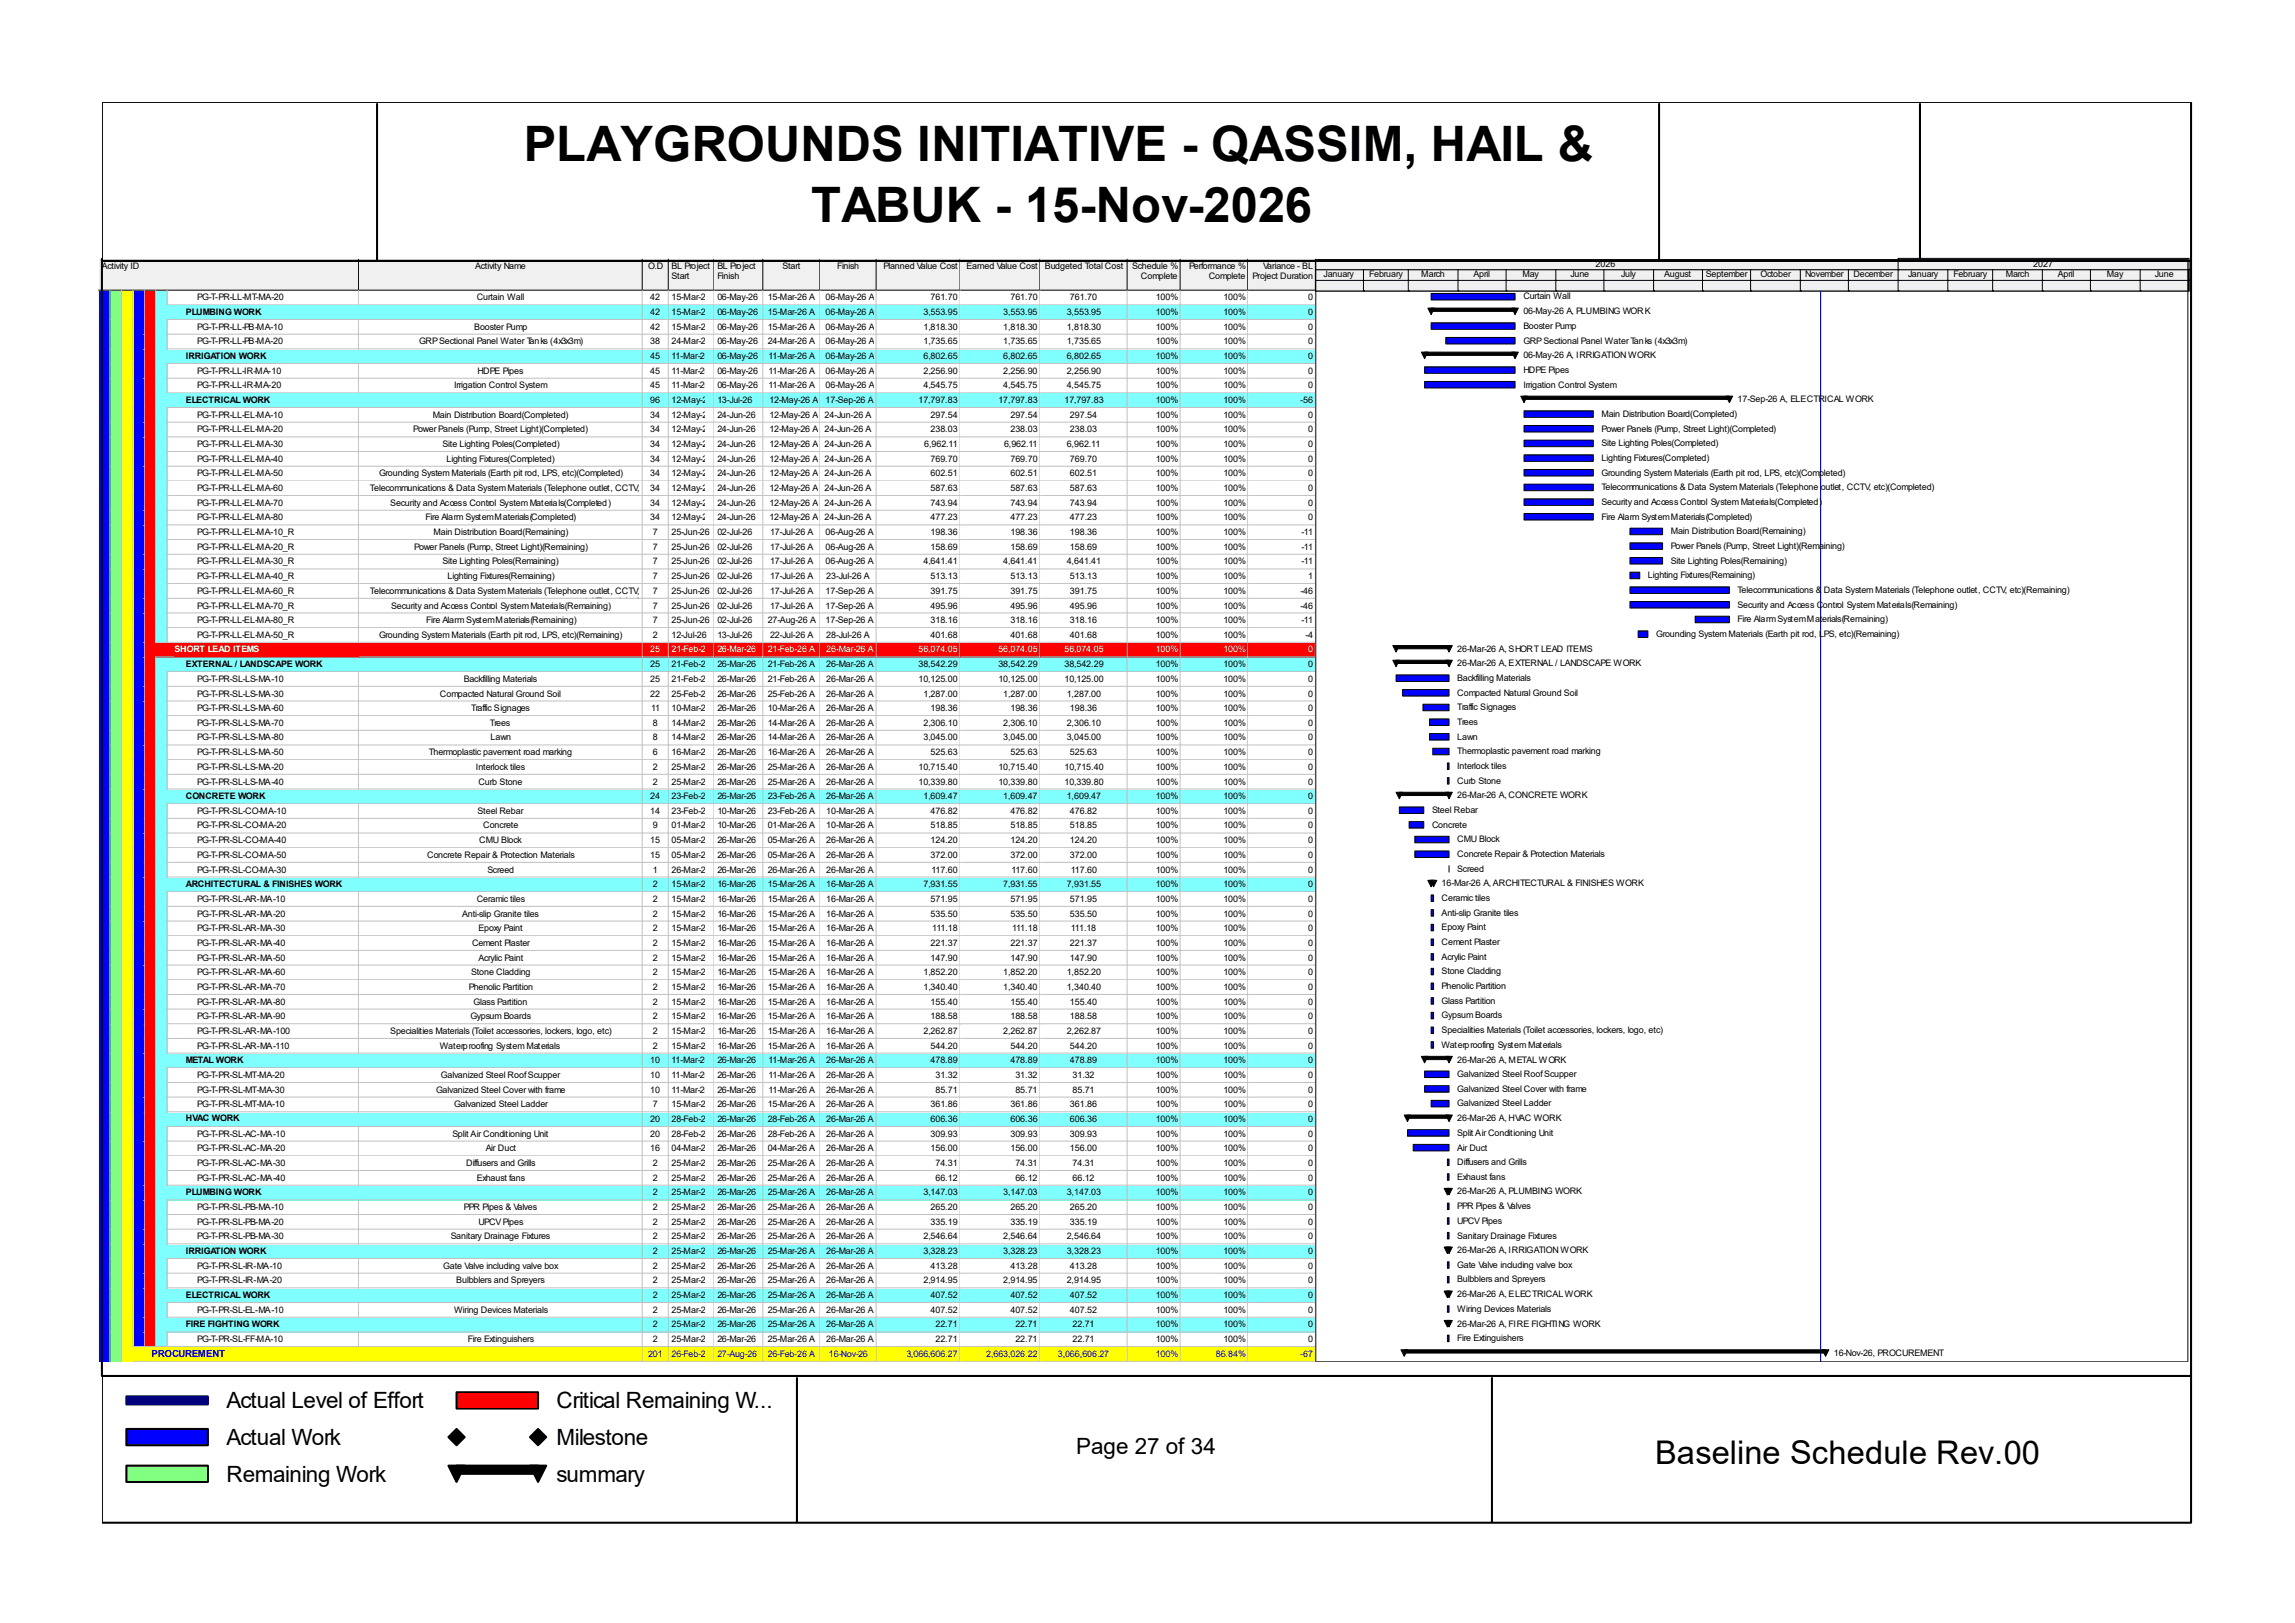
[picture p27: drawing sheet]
<svg xmlns="http://www.w3.org/2000/svg" width="297mm" height="210mm" viewBox="0 0 297 210" stroke-linecap="round" stroke-linejoin="round" font-family="sans-serif">
<defs><g id="words">
<g font-size="6.3">
<text x="67.8" y="20.8">PLAYGROUNDS INITIATIVE - QASSIM, HAIL &amp;</text>
<text x="105" y="28.7">TABUK - 15-Nov-2026</text>
</g>
<text font-size="4.2" x="214.2" y="189.4">Baseline Schedule Rev.00</text>
<g font-size="2.9">
<text x="29.3" y="182.2">Actual Level of Effort</text>
<text x="72" y="182.2">Critical Remaining W...</text>
<text x="29.3" y="187">Actual Work</text>
<text x="29.3" y="191.8">Remaining Work</text>
<text x="72" y="187">Milestone</text>
<text x="72" y="191.8">summary</text>
<text x="139.3" y="188.1">Page 27 of 34</text>
</g>
<text font-size="1.3" fill="#00f" x="19.6" y="175.6">PROCUREMENT</text>
<g font-size="1.2">
<text x="13.2" y="34.8">Activity ID</text>
<text x="61.5" y="34.8">Activity Name</text>
<text x="83.9" y="34.8">O.D</text>
<text x="86.9" y="34.8">BL Project</text>
<text x="92.8" y="34.8">BL Project</text>
<text x="101.3" y="34.8">Start</text>
<text x="108.3" y="34.8">Finish</text>
<text x="114.3" y="34.8">Planned Value Cost</text>
<text x="125.1" y="34.8">Earned Value Cost</text>
<text x="135.2" y="34.8">Budgeted Total Cost</text>
<text x="146.5" y="34.8">Schedule %</text>
<text x="153.9" y="34.8">Performance %</text>
<text x="163.5" y="34.8">Variance - BL</text>
<text x="171.3" y="35.9">January</text>
<text x="177.2" y="35.9">February</text>
<text x="183.9" y="35.9">March</text>
<text x="190.7" y="35.9">April</text>
<text x="197" y="35.9">May</text>
<text x="203.2" y="35.9">June</text>
<text x="206.5" y="34.5">2026</text>
<text x="209.8" y="35.9">July</text>
<text x="215.4" y="35.9">August</text>
<text x="220.8" y="35.9">September</text>
<text x="227.8" y="35.9">October</text>
<text x="233.6" y="35.9">November</text>
<text x="239.9" y="35.9">December</text>
<text x="246.9" y="35.9">January</text>
<text x="252.8" y="35.9">February</text>
<text x="259.6" y="35.9">March</text>
<text x="263.1" y="34.5">2027</text>
<text x="266.3" y="35.9">April</text>
<text x="272.7" y="35.9">May</text>
<text x="278.8" y="35.9">June</text>
<text x="24" y="40.7">PLUMBING WORK</text>
<text x="25.5" y="38.9">PG-T-PR-LL-MT-MA-20</text>
<text x="61.7" y="38.9">Curtain Wall</text>
<text x="84.2" y="38.9">42</text>
<text x="84.2" y="40.8">42</text>
<text x="86.9" y="36.1">Start</text>
<text x="86.9" y="38.9">15-Mar-26</text>
<text x="86.9" y="40.8">15-Mar-26</text>
<text x="92.8" y="36.1">Finish</text>
<text x="92.8" y="38.9">06-May-26</text>
<text x="92.8" y="40.8">06-May-26</text>
<text x="99.4" y="38.9">15-Mar-26 A</text>
<text x="99.4" y="40.8">15-Mar-26 A</text>
<text x="106.8" y="38.9">06-May-26 A</text>
<text x="106.8" y="40.8">06-May-26 A</text>
<text x="119.5" y="40.8">3,553.95</text>
<text x="120.4" y="38.9">761.70</text>
<text x="129.8" y="40.8">3,553.95</text>
<text x="130.8" y="38.9">761.70</text>
<text x="138" y="40.8">3,553.95</text>
<text x="138.5" y="38.9">761.70</text>
<text x="147.7" y="36.1">Complete</text>
<text x="149.6" y="38.9">100%</text>
<text x="149.6" y="40.8">100%</text>
<text x="156.4" y="36.1">Complete</text>
<text x="158.3" y="38.9">100%</text>
<text x="158.3" y="40.8">100%</text>
<text x="162.1" y="36.1">Project Duration</text>
<text x="169.3" y="38.9">0</text>
<text x="169.3" y="40.8">0</text>
<text x="197.1" y="38.7">Curtain Wall</text>
<text x="197.1" y="40.6">06-May-26 A, PLUMBING WORK</text>
<text x="24" y="46.4">IRRIGATION WORK</text>
<text x="25.5" y="42.7">PG-T-PR-LL-PB-MA-10</text>
<text x="25.5" y="44.6">PG-T-PR-LL-PB-MA-20</text>
<text x="54.2" y="44.6">GRP Sectional Panel Water Tanks (4x3x3m)</text>
<text x="61.4" y="42.7">Booster Pump</text>
<text x="84.2" y="42.7">42</text>
<text x="84.2" y="44.6">38</text>
<text x="84.2" y="46.4">45</text>
<text x="86.9" y="42.7">15-Mar-26</text>
<text x="86.9" y="44.6">24-Mar-26</text>
<text x="86.9" y="46.4">11-Mar-26</text>
<text x="92.8" y="42.7">06-May-26</text>
<text x="92.8" y="44.6">06-May-26</text>
<text x="92.8" y="46.4">06-May-26</text>
<text x="99.4" y="42.7">15-Mar-26 A</text>
<text x="99.4" y="44.6">24-Mar-26 A</text>
<text x="99.4" y="46.4">11-Mar-26 A</text>
<text x="106.8" y="42.7">06-May-26 A</text>
<text x="106.8" y="44.6">06-May-26 A</text>
<text x="106.8" y="46.4">06-May-26 A</text>
<text x="119.5" y="42.7">1,818.30</text>
<text x="119.5" y="44.6">1,735.65</text>
<text x="119.5" y="46.4">6,802.65</text>
<text x="129.8" y="42.7">1,818.30</text>
<text x="129.8" y="44.6">1,735.65</text>
<text x="129.8" y="46.4">6,802.65</text>
<text x="138" y="42.7">1,818.30</text>
<text x="138" y="44.6">1,735.65</text>
<text x="138" y="46.4">6,802.65</text>
<text x="149.6" y="42.7">100%</text>
<text x="149.6" y="44.6">100%</text>
<text x="149.6" y="46.4">100%</text>
<text x="158.3" y="42.7">100%</text>
<text x="158.3" y="44.6">100%</text>
<text x="158.3" y="46.4">100%</text>
<text x="169.3" y="42.7">0</text>
<text x="169.3" y="44.6">0</text>
<text x="169.3" y="46.4">0</text>
<text x="197.1" y="42.5">Booster Pump</text>
<text x="197.1" y="44.4">GRP Sectional Panel Water Tanks (4x3x3m)</text>
<text x="197.1" y="46.4">06-May-26 A, IRRIGATION WORK</text>
<text x="24" y="52.1">ELECTRICAL WORK</text>
<text x="25.5" y="48.3">PG-T-PR-LL-IR-MA-10</text>
<text x="25.5" y="50.2">PG-T-PR-LL-IR-MA-20</text>
<text x="58.8" y="50.2">Irrigation Control System</text>
<text x="61.8" y="48.3">HDPE Pipes</text>
<text x="84.2" y="48.3">45</text>
<text x="84.2" y="50.2">45</text>
<text x="84.2" y="52.2">96</text>
<text x="86.9" y="48.3">11-Mar-26</text>
<text x="86.9" y="50.2">11-Mar-26</text>
<text x="86.9" y="52.2">12-May-26</text>
<text x="92.8" y="48.3">06-May-26</text>
<text x="92.8" y="50.2">06-May-26</text>
<text x="92.8" y="52.2">13-Jul-26</text>
<text x="99.4" y="48.3">11-Mar-26 A</text>
<text x="99.4" y="50.2">11-Mar-26 A</text>
<text x="99.6" y="52.2">12-May-26 A</text>
<text x="106.8" y="48.3">06-May-26 A</text>
<text x="106.8" y="50.2">06-May-26 A</text>
<text x="106.8" y="52.2">17-Sep-26 A</text>
<text x="118.9" y="52.2">17,797.83</text>
<text x="119.5" y="48.3">2,256.90</text>
<text x="119.5" y="50.2">4,545.75</text>
<text x="129.2" y="52.2">17,797.83</text>
<text x="129.8" y="48.3">2,256.90</text>
<text x="129.8" y="50.2">4,545.75</text>
<text x="137.8" y="52.2">17,797.83</text>
<text x="138" y="48.3">2,256.90</text>
<text x="138" y="50.2">4,545.75</text>
<text x="149.6" y="48.3">100%</text>
<text x="149.6" y="50.2">100%</text>
<text x="149.6" y="52.2">100%</text>
<text x="158.3" y="48.3">100%</text>
<text x="158.3" y="50.2">100%</text>
<text x="158.3" y="52.2">100%</text>
<text x="168.3" y="52.2">-56</text>
<text x="169.3" y="48.3">0</text>
<text x="169.3" y="50.2">0</text>
<text x="197.1" y="48.3">HDPE Pipes</text>
<text x="197.1" y="50.2">Irrigation Control System</text>
<text x="207.3" y="53.9">Main Distribution Board(Completed)</text>
<text x="224.9" y="52">17-Sep-26 A, ELECTRICAL WORK</text>
<text x="25.5" y="54.1">PG-T-PR-LL-EL-MA-10</text>
<text x="25.5" y="56">PG-T-PR-LL-EL-MA-20</text>
<text x="25.5" y="57.8">PG-T-PR-LL-EL-MA-30</text>
<text x="25.5" y="59.7">PG-T-PR-LL-EL-MA-40</text>
<text x="53.5" y="56">Power Panels (Pump, Street Light)(Completed)</text>
<text x="56" y="54.1">Main Distribution Board(Completed)</text>
<text x="57.3" y="57.8">Site Lighting Poles(Completed)</text>
<text x="57.8" y="59.7">Lighting Fixtures(Completed)</text>
<text x="84.2" y="54.1">34</text>
<text x="84.2" y="56">34</text>
<text x="84.2" y="57.8">34</text>
<text x="84.2" y="59.7">34</text>
<text x="86.9" y="54.1">12-May-26</text>
<text x="86.9" y="56">12-May-26</text>
<text x="86.9" y="57.8">12-May-26</text>
<text x="86.9" y="59.7">12-May-26</text>
<text x="92.8" y="54.1">24-Jun-26</text>
<text x="92.8" y="56">24-Jun-26</text>
<text x="92.8" y="57.8">24-Jun-26</text>
<text x="92.8" y="59.7">24-Jun-26</text>
<text x="99.6" y="54.1">12-May-26 A 24-Jun-26 A</text>
<text x="99.6" y="56">12-May-26 A 24-Jun-26 A</text>
<text x="99.6" y="57.8">12-May-26 A 24-Jun-26 A</text>
<text x="99.6" y="59.7">12-May-26 A 24-Jun-26 A</text>
<text x="119.6" y="57.8">6,962.11</text>
<text x="120.4" y="54.1">297.54</text>
<text x="120.4" y="56">238.03</text>
<text x="120.4" y="59.7">769.70</text>
<text x="130" y="57.8">6,962.11</text>
<text x="130.8" y="54.1">297.54</text>
<text x="130.8" y="56">238.03</text>
<text x="130.8" y="59.7">769.70</text>
<text x="138" y="57.8">6,962.11</text>
<text x="138.5" y="54.1">297.54</text>
<text x="138.5" y="56">238.03</text>
<text x="138.5" y="59.7">769.70</text>
<text x="149.6" y="54.1">100%</text>
<text x="149.6" y="56">100%</text>
<text x="149.6" y="57.8">100%</text>
<text x="149.6" y="59.7">100%</text>
<text x="158.3" y="54.1">100%</text>
<text x="158.3" y="56">100%</text>
<text x="158.3" y="57.8">100%</text>
<text x="158.3" y="59.7">100%</text>
<text x="169.3" y="54.1">0</text>
<text x="169.3" y="56">0</text>
<text x="169.3" y="57.8">0</text>
<text x="169.3" y="59.7">0</text>
<text x="207.3" y="55.8">Power Panels (Pump, Street Light)(Completed)</text>
<text x="207.3" y="57.7">Site Lighting Poles(Completed)</text>
<text x="207.3" y="59.6">Lighting Fixtures(Completed)</text>
<text x="25.5" y="61.6">PG-T-PR-LL-EL-MA-50</text>
<text x="25.5" y="63.5">PG-T-PR-LL-EL-MA-60</text>
<text x="25.5" y="65.4">PG-T-PR-LL-EL-MA-70</text>
<text x="47.9" y="63.5">Telecommunications &amp; Data System Materials (Telephone outlet, CCTV,</text>
<text x="49.1" y="61.6">Grounding System Materials (Earth pit rod, LPS, etc)(Completed)</text>
<text x="50.5" y="65.4">Security and Access Control System Materials(Completed)</text>
<text x="75" y="64.9">etc)(Completed)</text>
<text x="84.2" y="61.6">34</text>
<text x="84.2" y="63.5">34</text>
<text x="84.2" y="65.4">34</text>
<text x="86.9" y="61.6">12-May-26</text>
<text x="86.9" y="63.5">12-May-26</text>
<text x="86.9" y="65.4">12-May-26</text>
<text x="92.8" y="61.6">24-Jun-26</text>
<text x="92.8" y="63.5">24-Jun-26</text>
<text x="92.8" y="65.4">24-Jun-26</text>
<text x="99.6" y="61.6">12-May-26 A 24-Jun-26 A</text>
<text x="99.6" y="63.5">12-May-26 A 24-Jun-26 A</text>
<text x="99.6" y="65.4">12-May-26 A 24-Jun-26 A</text>
<text x="120.4" y="61.6">602.51</text>
<text x="120.4" y="63.5">587.63</text>
<text x="120.4" y="65.4">743.94</text>
<text x="130.8" y="61.6">602.51</text>
<text x="130.8" y="63.5">587.63</text>
<text x="130.8" y="65.4">743.94</text>
<text x="138.5" y="61.6">602.51</text>
<text x="138.5" y="63.5">587.63</text>
<text x="138.5" y="65.4">743.94</text>
<text x="149.6" y="61.6">100%</text>
<text x="149.6" y="63.5">100%</text>
<text x="149.6" y="65.4">100%</text>
<text x="158.3" y="61.6">100%</text>
<text x="158.3" y="63.5">100%</text>
<text x="158.3" y="65.4">100%</text>
<text x="169.3" y="61.6">0</text>
<text x="169.3" y="63.5">0</text>
<text x="169.3" y="65.4">0</text>
<text x="207.3" y="61.6">Grounding System Materials (Earth pit rod, LPS, etc)(Completed)</text>
<text x="207.3" y="63.4">Telecommunications &amp; Data System Materials (Telephone outlet, CCTV, etc)(Completed)</text>
<text x="207.3" y="65.3">Security and Access Control System Materials(Completed)</text>
<text x="25.5" y="67.4">PG-T-PR-LL-EL-MA-80</text>
<text x="25.5" y="69.3">PG-T-PR-LL-EL-MA-10_R</text>
<text x="25.5" y="71.1">PG-T-PR-LL-EL-MA-20_R</text>
<text x="53.6" y="71.1">Power Panels (Pump, Street Light)(Remaining)</text>
<text x="55.1" y="67.4">Fire Alarm System Materials(Completed)</text>
<text x="56.1" y="69.3">Main Distribution Board(Remaining)</text>
<text x="84.2" y="67.4">34</text>
<text x="84.5" y="69.3">7</text>
<text x="84.5" y="71.1">7</text>
<text x="86.9" y="67.4">12-May-26</text>
<text x="86.9" y="69.3">25-Jun-26</text>
<text x="86.9" y="71.1">25-Jun-26</text>
<text x="92.8" y="67.4">24-Jun-26</text>
<text x="92.8" y="69.3">02-Jul-26</text>
<text x="92.8" y="71.1">02-Jul-26</text>
<text x="99.6" y="67.4">12-May-26 A 24-Jun-26 A</text>
<text x="99.7" y="69.3">17-Jul-26 A</text>
<text x="99.7" y="71.1">17-Jul-26 A</text>
<text x="106.8" y="69.3">06-Aug-26 A</text>
<text x="106.8" y="71.1">06-Aug-26 A</text>
<text x="120.4" y="67.4">477.23</text>
<text x="120.4" y="69.3">198.36</text>
<text x="120.4" y="71.1">158.69</text>
<text x="130.8" y="67.4">477.23</text>
<text x="130.8" y="69.3">198.36</text>
<text x="130.8" y="71.1">158.69</text>
<text x="138.5" y="67.4">477.23</text>
<text x="138.5" y="69.3">198.36</text>
<text x="138.5" y="71.1">158.69</text>
<text x="149.6" y="67.4">100%</text>
<text x="149.6" y="69.3">100%</text>
<text x="149.6" y="71.1">100%</text>
<text x="158.3" y="67.4">100%</text>
<text x="158.3" y="69.3">100%</text>
<text x="158.3" y="71.1">100%</text>
<text x="168.4" y="69.3">-11</text>
<text x="168.4" y="71.1">-11</text>
<text x="169.3" y="67.4">0</text>
<text x="207.3" y="67.2">Fire Alarm System Materials(Completed)</text>
<text x="216.2" y="69.1">Main Distribution Board(Remaining)</text>
<text x="216.2" y="71">Power Panels (Pump, Street Light)(Remaining)</text>
<text x="25.5" y="73">PG-T-PR-LL-EL-MA-30_R</text>
<text x="25.5" y="74.9">PG-T-PR-LL-EL-MA-40_R</text>
<text x="25.5" y="76.8">PG-T-PR-LL-EL-MA-60_R</text>
<text x="47.9" y="76.8">Telecommunications &amp; Data System Materials (Telephone outlet, CCTV,</text>
<text x="57.3" y="73">Site Lighting Poles(Remaining)</text>
<text x="57.9" y="74.9">Lighting Fixtures(Remaining)</text>
<text x="84.5" y="73">7</text>
<text x="84.5" y="74.9">7</text>
<text x="84.5" y="76.8">7</text>
<text x="86.9" y="73">25-Jun-26</text>
<text x="86.9" y="74.9">25-Jun-26</text>
<text x="86.9" y="76.8">25-Jun-26</text>
<text x="92.8" y="73">02-Jul-26</text>
<text x="92.8" y="74.9">02-Jul-26</text>
<text x="92.8" y="76.8">02-Jul-26</text>
<text x="99.7" y="73">17-Jul-26 A</text>
<text x="99.7" y="74.9">17-Jul-26 A</text>
<text x="99.7" y="76.8">17-Jul-26 A</text>
<text x="106.8" y="73">06-Aug-26 A</text>
<text x="106.8" y="76.8">17-Sep-26 A</text>
<text x="106.9" y="74.9">23-Jul-26 A</text>
<text x="119.5" y="73">4,641.41</text>
<text x="120.4" y="74.9">513.13</text>
<text x="120.4" y="76.8">391.75</text>
<text x="129.8" y="73">4,641.41</text>
<text x="130.8" y="74.9">513.13</text>
<text x="130.8" y="76.8">391.75</text>
<text x="138" y="73">4,641.41</text>
<text x="138.5" y="74.9">513.13</text>
<text x="138.5" y="76.8">391.75</text>
<text x="149.6" y="73">100%</text>
<text x="149.6" y="74.9">100%</text>
<text x="149.6" y="76.8">100%</text>
<text x="158.3" y="73">100%</text>
<text x="158.3" y="74.9">100%</text>
<text x="158.3" y="76.8">100%</text>
<text x="168.3" y="76.8">-46</text>
<text x="168.4" y="73">-11</text>
<text x="169.3" y="74.9">1</text>
<text x="213.3" y="74.8">Lighting Fixtures(Remaining)</text>
<text x="216.2" y="72.9">Site Lighting Poles(Remaining)</text>
<text x="224.9" y="76.7">Telecommunications &amp; Data System Materials (Telephone outlet, CCTV, etc)(Remaining)</text>
<text x="25.5" y="78.7">PG-T-PR-LL-EL-MA-70_R</text>
<text x="25.5" y="80.6">PG-T-PR-LL-EL-MA-80_R</text>
<text x="25.5" y="82.5">PG-T-PR-LL-EL-MA-50_R</text>
<text x="49.1" y="82.5">Grounding System Materials (Earth pit rod, LPS, etc)(Remaining)</text>
<text x="50.6" y="78.7">Security and Access Control System Materials(Remaining)</text>
<text x="55.2" y="80.6">Fire Alarm System Materials(Remaining)</text>
<text x="75.1" y="78.2">etc)(Remaining)</text>
<text x="84.5" y="78.7">7</text>
<text x="84.5" y="80.6">7</text>
<text x="84.5" y="82.5">2</text>
<text x="86.9" y="78.7">25-Jun-26</text>
<text x="86.9" y="80.6">25-Jun-26</text>
<text x="86.9" y="82.5">12-Jul-26</text>
<text x="92.8" y="78.7">02-Jul-26</text>
<text x="92.8" y="80.6">02-Jul-26</text>
<text x="92.8" y="82.5">13-Jul-26</text>
<text x="99.4" y="80.6">27-Aug-26 A</text>
<text x="99.7" y="78.7">17-Jul-26 A</text>
<text x="99.7" y="82.5">22-Jul-26 A</text>
<text x="106.8" y="78.7">17-Sep-26 A</text>
<text x="106.8" y="80.6">17-Sep-26 A</text>
<text x="106.9" y="82.5">28-Jul-26 A</text>
<text x="120.4" y="78.7">495.96</text>
<text x="120.4" y="80.6">318.16</text>
<text x="120.4" y="82.5">401.68</text>
<text x="130.8" y="78.7">495.96</text>
<text x="130.8" y="80.6">318.16</text>
<text x="130.8" y="82.5">401.68</text>
<text x="138.5" y="78.7">495.96</text>
<text x="138.5" y="80.6">318.16</text>
<text x="138.5" y="82.5">401.68</text>
<text x="149.6" y="78.7">100%</text>
<text x="149.6" y="80.6">100%</text>
<text x="149.6" y="82.5">100%</text>
<text x="158.3" y="78.7">100%</text>
<text x="158.3" y="80.6">100%</text>
<text x="158.3" y="82.5">100%</text>
<text x="168.3" y="78.7">-46</text>
<text x="168.4" y="80.6">-11</text>
<text x="169" y="82.5">-4</text>
<text x="214.3" y="82.4">Grounding System Materials (Earth pit rod, LPS, etc)(Remaining)</text>
<text x="224.9" y="78.6">Security and Access Control System Materials(Remaining)</text>
<text x="224.9" y="80.5">Fire Alarm System Materials(Remaining)</text>
<text x="24" y="86.3">EXTERNAL / LANDSCAPE WORK</text>
<text x="25.5" y="88.2">PG-T-PR-SL-LS-MA-10</text>
<text x="60" y="88.2">Backfilling Materials</text>
<text x="84.2" y="86.3">25</text>
<text x="84.2" y="88.2">25</text>
<text x="86.9" y="86.3">21-Feb-26</text>
<text x="86.9" y="88.2">21-Feb-26</text>
<text x="92.8" y="86.3">26-Mar-26</text>
<text x="92.8" y="88.2">26-Mar-26</text>
<text x="99.4" y="86.3">21-Feb-26 A</text>
<text x="99.4" y="88.2">21-Feb-26 A</text>
<text x="106.9" y="86.3">26-Mar-26 A</text>
<text x="106.9" y="88.2">26-Mar-26 A</text>
<text x="118.9" y="86.3">38,542.29</text>
<text x="118.9" y="88.2">10,125.00</text>
<text x="129.2" y="86.3">38,542.29</text>
<text x="129.2" y="88.2">10,125.00</text>
<text x="137.8" y="86.3">38,542.29</text>
<text x="137.8" y="88.2">10,125.00</text>
<text x="149.6" y="86.3">100%</text>
<text x="149.6" y="88.2">100%</text>
<text x="158.3" y="86.3">100%</text>
<text x="158.3" y="88.2">100%</text>
<text x="169.3" y="86.3">0</text>
<text x="169.3" y="88.2">0</text>
<text x="188.6" y="84.3">26-Mar-26 A, SHORT LEAD ITEMS</text>
<text x="188.6" y="86.2">26-Mar-26 A, EXTERNAL / LANDSCAPE WORK</text>
<text x="188.6" y="88.1">Backfilling Materials</text>
<text x="25.5" y="90.1">PG-T-PR-SL-LS-MA-30</text>
<text x="25.5" y="92">PG-T-PR-SL-LS-MA-60</text>
<text x="25.5" y="93.9">PG-T-PR-SL-LS-MA-70</text>
<text x="25.5" y="95.8">PG-T-PR-SL-LS-MA-80</text>
<text x="56.9" y="90.1">Compacted Natural Ground Soil</text>
<text x="61" y="92">Traffic Signages</text>
<text x="63.4" y="93.9">Trees</text>
<text x="63.5" y="95.8">Lawn</text>
<text x="84.2" y="90.1">22</text>
<text x="84.3" y="92">11</text>
<text x="84.5" y="93.9">8</text>
<text x="84.5" y="95.8">8</text>
<text x="86.9" y="90.1">25-Feb-26</text>
<text x="86.9" y="92">10-Mar-26</text>
<text x="86.9" y="93.9">14-Mar-26</text>
<text x="86.9" y="95.8">14-Mar-26</text>
<text x="92.8" y="90.1">26-Mar-26</text>
<text x="92.8" y="92">26-Mar-26</text>
<text x="92.8" y="93.9">26-Mar-26</text>
<text x="92.8" y="95.8">26-Mar-26</text>
<text x="99.4" y="90.1">25-Feb-26 A</text>
<text x="99.4" y="92">10-Mar-26 A</text>
<text x="99.4" y="93.9">14-Mar-26 A</text>
<text x="99.4" y="95.8">14-Mar-26 A</text>
<text x="106.9" y="90.1">26-Mar-26 A</text>
<text x="106.9" y="92">26-Mar-26 A</text>
<text x="106.9" y="93.9">26-Mar-26 A</text>
<text x="106.9" y="95.8">26-Mar-26 A</text>
<text x="119.5" y="90.1">1,287.00</text>
<text x="119.5" y="93.9">2,306.10</text>
<text x="119.5" y="95.8">3,045.00</text>
<text x="120.4" y="92">198.36</text>
<text x="129.8" y="90.1">1,287.00</text>
<text x="129.8" y="93.9">2,306.10</text>
<text x="129.8" y="95.8">3,045.00</text>
<text x="130.8" y="92">198.36</text>
<text x="138" y="90.1">1,287.00</text>
<text x="138" y="93.9">2,306.10</text>
<text x="138" y="95.8">3,045.00</text>
<text x="138.5" y="92">198.36</text>
<text x="149.6" y="90.1">100%</text>
<text x="149.6" y="92">100%</text>
<text x="149.6" y="93.9">100%</text>
<text x="149.6" y="95.8">100%</text>
<text x="158.3" y="90.1">100%</text>
<text x="158.3" y="92">100%</text>
<text x="158.3" y="93.9">100%</text>
<text x="158.3" y="95.8">100%</text>
<text x="169.3" y="90.1">0</text>
<text x="169.3" y="92">0</text>
<text x="169.3" y="93.9">0</text>
<text x="169.3" y="95.8">0</text>
<text x="188.6" y="90">Compacted Natural Ground Soil</text>
<text x="188.6" y="91.9">Traffic Signages</text>
<text x="188.6" y="93.8">Trees</text>
<text x="188.6" y="95.7">Lawn</text>
<text x="25.5" y="97.7">PG-T-PR-SL-LS-MA-50</text>
<text x="25.5" y="99.6">PG-T-PR-SL-LS-MA-20</text>
<text x="25.5" y="101.5">PG-T-PR-SL-LS-MA-40</text>
<text x="55.5" y="97.7">Thermoplastic pavement road marking</text>
<text x="61.6" y="99.6">Interlock tiles</text>
<text x="61.9" y="101.5">Curb Stone</text>
<text x="84.5" y="97.7">6</text>
<text x="84.5" y="99.6">2</text>
<text x="84.5" y="101.5">2</text>
<text x="86.9" y="97.7">16-Mar-26</text>
<text x="86.9" y="99.6">25-Mar-26</text>
<text x="86.9" y="101.5">25-Mar-26</text>
<text x="92.8" y="97.7">26-Mar-26</text>
<text x="92.8" y="99.6">26-Mar-26</text>
<text x="92.8" y="101.5">26-Mar-26</text>
<text x="99.4" y="97.7">16-Mar-26 A</text>
<text x="99.4" y="99.6">25-Mar-26 A</text>
<text x="99.4" y="101.5">25-Mar-26 A</text>
<text x="106.9" y="97.7">26-Mar-26 A</text>
<text x="106.9" y="99.6">26-Mar-26 A</text>
<text x="106.9" y="101.5">26-Mar-26 A</text>
<text x="118.9" y="99.6">10,715.40</text>
<text x="118.9" y="101.5">10,339.80</text>
<text x="120.4" y="97.7">525.63</text>
<text x="129.2" y="99.6">10,715.40</text>
<text x="129.2" y="101.5">10,339.80</text>
<text x="130.8" y="97.7">525.63</text>
<text x="137.8" y="99.6">10,715.40</text>
<text x="137.8" y="101.5">10,339.80</text>
<text x="138.5" y="97.7">525.63</text>
<text x="149.6" y="97.7">100%</text>
<text x="149.6" y="99.6">100%</text>
<text x="149.6" y="101.5">100%</text>
<text x="158.3" y="97.7">100%</text>
<text x="158.3" y="99.6">100%</text>
<text x="158.3" y="101.5">100%</text>
<text x="169.3" y="97.7">0</text>
<text x="169.3" y="99.6">0</text>
<text x="169.3" y="101.5">0</text>
<text x="188.6" y="97.6">Thermoplastic pavement road marking</text>
<text x="188.6" y="99.5">Interlock tiles</text>
<text x="188.6" y="101.4">Curb Stone</text>
<text x="24" y="103.4">CONCRETE WORK</text>
<text x="25.5" y="105.3">PG-T-PR-SL-CO-MA-10</text>
<text x="25.5" y="107.2">PG-T-PR-SL-CO-MA-20</text>
<text x="61.8" y="105.3">Steel Rebar</text>
<text x="62.5" y="107.2">Concrete</text>
<text x="84.2" y="103.4">24</text>
<text x="84.2" y="105.3">14</text>
<text x="84.5" y="107.2">9</text>
<text x="86.9" y="103.4">23-Feb-26</text>
<text x="86.9" y="105.3">23-Feb-26</text>
<text x="86.9" y="107.2">01-Mar-26</text>
<text x="92.8" y="103.4">26-Mar-26</text>
<text x="92.8" y="105.3">10-Mar-26</text>
<text x="92.8" y="107.2">10-Mar-26</text>
<text x="99.4" y="103.4">23-Feb-26 A</text>
<text x="99.4" y="105.3">23-Feb-26 A</text>
<text x="99.4" y="107.2">01-Mar-26 A</text>
<text x="106.9" y="103.4">26-Mar-26 A</text>
<text x="106.9" y="105.3">10-Mar-26 A</text>
<text x="106.9" y="107.2">10-Mar-26 A</text>
<text x="119.5" y="103.4">1,609.47</text>
<text x="120.4" y="105.3">476.82</text>
<text x="120.4" y="107.2">518.85</text>
<text x="129.8" y="103.4">1,609.47</text>
<text x="130.8" y="105.3">476.82</text>
<text x="130.8" y="107.2">518.85</text>
<text x="138" y="103.4">1,609.47</text>
<text x="138.5" y="105.3">476.82</text>
<text x="138.5" y="107.2">518.85</text>
<text x="149.6" y="103.4">100%</text>
<text x="149.6" y="105.3">100%</text>
<text x="149.6" y="107.2">100%</text>
<text x="158.3" y="103.4">100%</text>
<text x="158.3" y="105.3">100%</text>
<text x="158.3" y="107.2">100%</text>
<text x="169.3" y="103.4">0</text>
<text x="169.3" y="105.3">0</text>
<text x="169.3" y="107.2">0</text>
<text x="185.3" y="105.2">Steel Rebar</text>
<text x="185.3" y="107.1">Concrete</text>
<text x="188.6" y="103.3">26-Mar-26 A, CONCRETE WORK</text>
<text x="25.5" y="109.1">PG-T-PR-SL-CO-MA-40</text>
<text x="25.5" y="111">PG-T-PR-SL-CO-MA-50</text>
<text x="25.5" y="112.9">PG-T-PR-SL-CO-MA-30</text>
<text x="55.3" y="111">Concrete Repair &amp; Protection Materials</text>
<text x="62" y="109.1">CMU Block</text>
<text x="63.1" y="112.9">Screed</text>
<text x="84.2" y="109.1">15</text>
<text x="84.2" y="111">15</text>
<text x="84.5" y="112.9">1</text>
<text x="86.9" y="109.1">05-Mar-26</text>
<text x="86.9" y="111">05-Mar-26</text>
<text x="86.9" y="112.9">26-Mar-26</text>
<text x="92.8" y="109.1">26-Mar-26</text>
<text x="92.8" y="111">26-Mar-26</text>
<text x="92.8" y="112.9">26-Mar-26</text>
<text x="99.4" y="109.1">05-Mar-26 A</text>
<text x="99.4" y="111">05-Mar-26 A</text>
<text x="99.4" y="112.9">26-Mar-26 A</text>
<text x="106.9" y="109.1">26-Mar-26 A</text>
<text x="106.9" y="111">26-Mar-26 A</text>
<text x="106.9" y="112.9">26-Mar-26 A</text>
<text x="120.4" y="109.1">124.20</text>
<text x="120.4" y="111">372.00</text>
<text x="120.6" y="112.9">117.60</text>
<text x="130.8" y="109.1">124.20</text>
<text x="130.8" y="111">372.00</text>
<text x="130.9" y="112.9">117.60</text>
<text x="138.5" y="109.1">124.20</text>
<text x="138.5" y="111">372.00</text>
<text x="138.6" y="112.9">117.60</text>
<text x="149.6" y="109.1">100%</text>
<text x="149.6" y="111">100%</text>
<text x="149.6" y="112.9">100%</text>
<text x="158.3" y="109.1">100%</text>
<text x="158.3" y="111">100%</text>
<text x="158.3" y="112.9">100%</text>
<text x="169.3" y="109.1">0</text>
<text x="169.3" y="111">0</text>
<text x="169.3" y="112.9">0</text>
<text x="188.6" y="109">CMU Block</text>
<text x="188.6" y="110.9">Concrete Repair &amp; Protection Materials</text>
<text x="188.6" y="112.8">Screed</text>
<text x="24" y="114.8">ARCHITECTURAL &amp; FINISHES WORK</text>
<text x="25.5" y="116.7">PG-T-PR-SL-AR-MA-10</text>
<text x="25.5" y="118.6">PG-T-PR-SL-AR-MA-20</text>
<text x="59.8" y="118.6">Anti-slip Granite tiles</text>
<text x="61.7" y="116.7">Ceramic tiles</text>
<text x="84.5" y="114.8">2</text>
<text x="84.5" y="116.7">2</text>
<text x="84.5" y="118.6">2</text>
<text x="86.9" y="114.8">15-Mar-26</text>
<text x="86.9" y="116.7">15-Mar-26</text>
<text x="86.9" y="118.6">15-Mar-26</text>
<text x="92.8" y="114.8">16-Mar-26</text>
<text x="92.8" y="116.7">16-Mar-26</text>
<text x="92.8" y="118.6">16-Mar-26</text>
<text x="99.4" y="114.8">15-Mar-26 A</text>
<text x="99.4" y="116.7">15-Mar-26 A</text>
<text x="99.4" y="118.6">15-Mar-26 A</text>
<text x="106.9" y="114.8">16-Mar-26 A</text>
<text x="106.9" y="116.7">16-Mar-26 A</text>
<text x="106.9" y="118.6">16-Mar-26 A</text>
<text x="119.5" y="114.8">7,931.55</text>
<text x="120.4" y="116.7">571.95</text>
<text x="120.4" y="118.6">535.50</text>
<text x="129.8" y="114.8">7,931.55</text>
<text x="130.8" y="116.7">571.95</text>
<text x="130.8" y="118.6">535.50</text>
<text x="138" y="114.8">7,931.55</text>
<text x="138.5" y="116.7">571.95</text>
<text x="138.5" y="118.6">535.50</text>
<text x="149.6" y="114.8">100%</text>
<text x="149.6" y="116.7">100%</text>
<text x="149.6" y="118.6">100%</text>
<text x="158.3" y="114.8">100%</text>
<text x="158.3" y="116.7">100%</text>
<text x="158.3" y="118.6">100%</text>
<text x="169.3" y="114.8">0</text>
<text x="169.3" y="116.7">0</text>
<text x="169.3" y="118.6">0</text>
<text x="186.6" y="114.7">16-Mar-26 A, ARCHITECTURAL &amp; FINISHES WORK</text>
<text x="186.6" y="116.6">Ceramic tiles</text>
<text x="186.6" y="118.5">Anti-slip Granite tiles</text>
<text x="25.5" y="120.5">PG-T-PR-SL-AR-MA-30</text>
<text x="25.5" y="122.4">PG-T-PR-SL-AR-MA-40</text>
<text x="25.5" y="124.3">PG-T-PR-SL-AR-MA-50</text>
<text x="61.1" y="122.4">Cement Plaster</text>
<text x="61.9" y="120.5">Epoxy Paint</text>
<text x="61.9" y="124.3">Acrylic Paint</text>
<text x="84.5" y="120.5">2</text>
<text x="84.5" y="122.4">2</text>
<text x="84.5" y="124.3">2</text>
<text x="86.9" y="120.5">15-Mar-26</text>
<text x="86.9" y="122.4">15-Mar-26</text>
<text x="86.9" y="124.3">15-Mar-26</text>
<text x="92.8" y="120.5">16-Mar-26</text>
<text x="92.8" y="122.4">16-Mar-26</text>
<text x="92.8" y="124.3">16-Mar-26</text>
<text x="99.4" y="120.5">15-Mar-26 A</text>
<text x="99.4" y="122.4">15-Mar-26 A</text>
<text x="99.4" y="124.3">15-Mar-26 A</text>
<text x="106.9" y="120.5">16-Mar-26 A</text>
<text x="106.9" y="122.4">16-Mar-26 A</text>
<text x="106.9" y="124.3">16-Mar-26 A</text>
<text x="120.4" y="122.4">221.37</text>
<text x="120.4" y="124.3">147.90</text>
<text x="120.6" y="120.5">111.18</text>
<text x="130.8" y="122.4">221.37</text>
<text x="130.8" y="124.3">147.90</text>
<text x="131" y="120.5">111.18</text>
<text x="138.5" y="122.4">221.37</text>
<text x="138.5" y="124.3">147.90</text>
<text x="138.6" y="120.5">111.18</text>
<text x="149.6" y="120.5">100%</text>
<text x="149.6" y="122.4">100%</text>
<text x="149.6" y="124.3">100%</text>
<text x="158.3" y="120.5">100%</text>
<text x="158.3" y="122.4">100%</text>
<text x="158.3" y="124.3">100%</text>
<text x="169.3" y="120.5">0</text>
<text x="169.3" y="122.4">0</text>
<text x="169.3" y="124.3">0</text>
<text x="186.6" y="120.4">Epoxy Paint</text>
<text x="186.6" y="122.3">Cement Plaster</text>
<text x="186.6" y="124.2">Acrylic Paint</text>
<text x="25.5" y="126.2">PG-T-PR-SL-AR-MA-60</text>
<text x="25.5" y="128.1">PG-T-PR-SL-AR-MA-70</text>
<text x="25.5" y="130">PG-T-PR-SL-AR-MA-80</text>
<text x="25.5" y="131.9">PG-T-PR-SL-AR-MA-90</text>
<text x="60.7" y="128.1">Phenolic Partition</text>
<text x="60.9" y="131.9">Gypsum Boards</text>
<text x="61" y="126.2">Stone Cladding</text>
<text x="61.3" y="130">Glass Partition</text>
<text x="84.5" y="126.2">2</text>
<text x="84.5" y="128.1">2</text>
<text x="84.5" y="130">2</text>
<text x="84.5" y="131.9">2</text>
<text x="86.9" y="126.2">15-Mar-26</text>
<text x="86.9" y="128.1">15-Mar-26</text>
<text x="86.9" y="130">15-Mar-26</text>
<text x="86.9" y="131.9">15-Mar-26</text>
<text x="92.8" y="126.2">16-Mar-26</text>
<text x="92.8" y="128.1">16-Mar-26</text>
<text x="92.8" y="130">16-Mar-26</text>
<text x="92.8" y="131.9">16-Mar-26</text>
<text x="99.4" y="126.2">15-Mar-26 A</text>
<text x="99.4" y="128.1">15-Mar-26 A</text>
<text x="99.4" y="130">15-Mar-26 A</text>
<text x="99.4" y="131.9">15-Mar-26 A</text>
<text x="106.9" y="126.2">16-Mar-26 A</text>
<text x="106.9" y="128.1">16-Mar-26 A</text>
<text x="106.9" y="130">16-Mar-26 A</text>
<text x="106.9" y="131.9">16-Mar-26 A</text>
<text x="119.5" y="126.2">1,852.20</text>
<text x="119.5" y="128.1">1,340.40</text>
<text x="120.4" y="130">155.40</text>
<text x="120.4" y="131.9">188.58</text>
<text x="129.8" y="126.2">1,852.20</text>
<text x="129.8" y="128.1">1,340.40</text>
<text x="130.8" y="130">155.40</text>
<text x="130.8" y="131.9">188.58</text>
<text x="138" y="126.2">1,852.20</text>
<text x="138" y="128.1">1,340.40</text>
<text x="138.5" y="130">155.40</text>
<text x="138.5" y="131.9">188.58</text>
<text x="149.6" y="126.2">100%</text>
<text x="149.6" y="128.1">100%</text>
<text x="149.6" y="130">100%</text>
<text x="149.6" y="131.9">100%</text>
<text x="158.3" y="126.2">100%</text>
<text x="158.3" y="128.1">100%</text>
<text x="158.3" y="130">100%</text>
<text x="158.3" y="131.9">100%</text>
<text x="169.3" y="126.2">0</text>
<text x="169.3" y="128.1">0</text>
<text x="169.3" y="130">0</text>
<text x="169.3" y="131.9">0</text>
<text x="186.6" y="126.1">Stone Cladding</text>
<text x="186.6" y="128">Phenolic Partition</text>
<text x="186.6" y="129.9">Glass Partition</text>
<text x="186.6" y="131.8">Gypsum Boards</text>
<text x="24" y="137.5">METAL WORK</text>
<text x="25.5" y="133.8">PG-T-PR-SL-AR-MA-100</text>
<text x="25.5" y="135.7">PG-T-PR-SL-AR-MA-110</text>
<text x="50.5" y="133.8">Specialities Materials (Toilet accessories, lockers, logo, etc)</text>
<text x="56.9" y="135.7">Waterproofing System Materials</text>
<text x="84.2" y="137.6">10</text>
<text x="84.5" y="133.8">2</text>
<text x="84.5" y="135.7">2</text>
<text x="86.9" y="133.8">15-Mar-26</text>
<text x="86.9" y="135.7">15-Mar-26</text>
<text x="86.9" y="137.6">11-Mar-26</text>
<text x="92.8" y="133.8">16-Mar-26</text>
<text x="92.8" y="135.7">16-Mar-26</text>
<text x="92.8" y="137.6">26-Mar-26</text>
<text x="99.4" y="133.8">15-Mar-26 A</text>
<text x="99.4" y="135.7">15-Mar-26 A</text>
<text x="99.4" y="137.6">11-Mar-26 A</text>
<text x="106.9" y="133.8">16-Mar-26 A</text>
<text x="106.9" y="135.7">16-Mar-26 A</text>
<text x="106.9" y="137.6">26-Mar-26 A</text>
<text x="119.5" y="133.8">2,262.87</text>
<text x="120.4" y="135.7">544.20</text>
<text x="120.4" y="137.6">478.89</text>
<text x="129.8" y="133.8">2,262.87</text>
<text x="130.8" y="135.7">544.20</text>
<text x="130.8" y="137.6">478.89</text>
<text x="138" y="133.8">2,262.87</text>
<text x="138.5" y="135.7">544.20</text>
<text x="138.5" y="137.6">478.89</text>
<text x="149.6" y="133.8">100%</text>
<text x="149.6" y="135.7">100%</text>
<text x="149.6" y="137.6">100%</text>
<text x="158.3" y="133.8">100%</text>
<text x="158.3" y="135.7">100%</text>
<text x="158.3" y="137.6">100%</text>
<text x="169.3" y="133.8">0</text>
<text x="169.3" y="135.7">0</text>
<text x="169.3" y="137.6">0</text>
<text x="186.6" y="133.7">Specialities Materials (Toilet accessories, lockers, logo, etc)</text>
<text x="186.6" y="135.6">Waterproofing System Materials</text>
<text x="188.6" y="137.5">26-Mar-26 A, METAL WORK</text>
<text x="25.5" y="139.5">PG-T-PR-SL-MT-MA-20</text>
<text x="25.5" y="141.4">PG-T-PR-SL-MT-MA-30</text>
<text x="25.5" y="143.3">PG-T-PR-SL-MT-MA-10</text>
<text x="56.4" y="141.4">Galvanized Steel Cover with frame</text>
<text x="57.1" y="139.5">Galvanized Steel Roof Scupper</text>
<text x="58.8" y="143.3">Galvanized Steel Ladder</text>
<text x="84.2" y="139.5">10</text>
<text x="84.2" y="141.4">10</text>
<text x="84.5" y="143.3">7</text>
<text x="86.9" y="139.5">11-Mar-26</text>
<text x="86.9" y="141.4">11-Mar-26</text>
<text x="86.9" y="143.3">15-Mar-26</text>
<text x="92.8" y="139.5">26-Mar-26</text>
<text x="92.8" y="141.4">26-Mar-26</text>
<text x="92.8" y="143.3">26-Mar-26</text>
<text x="99.4" y="143.3">15-Mar-26 A</text>
<text x="99.4" y="139.5">11-Mar-26 A</text>
<text x="99.4" y="141.4">11-Mar-26 A</text>
<text x="106.9" y="139.5">26-Mar-26 A</text>
<text x="106.9" y="141.4">26-Mar-26 A</text>
<text x="106.9" y="143.3">26-Mar-26 A</text>
<text x="120.4" y="143.3">361.86</text>
<text x="121.1" y="139.5">31.32</text>
<text x="121.1" y="141.4">85.71</text>
<text x="130.8" y="143.3">361.86</text>
<text x="131.4" y="139.5">31.32</text>
<text x="131.4" y="141.4">85.71</text>
<text x="138.5" y="143.3">361.86</text>
<text x="138.8" y="139.5">31.32</text>
<text x="138.8" y="141.4">85.71</text>
<text x="149.6" y="139.5">100%</text>
<text x="149.6" y="141.4">100%</text>
<text x="149.6" y="143.3">100%</text>
<text x="158.3" y="139.5">100%</text>
<text x="158.3" y="141.4">100%</text>
<text x="158.3" y="143.3">100%</text>
<text x="169.3" y="139.5">0</text>
<text x="169.3" y="141.4">0</text>
<text x="169.3" y="143.3">0</text>
<text x="188.6" y="139.4">Galvanized Steel Roof Scupper</text>
<text x="188.6" y="141.3">Galvanized Steel Cover with frame</text>
<text x="188.6" y="143.2">Galvanized Steel Ladder</text>
<text x="24" y="145.1">HVAC WORK</text>
<text x="25.5" y="147.1">PG-T-PR-SL-AC-MA-10</text>
<text x="25.5" y="149">PG-T-PR-SL-AC-MA-20</text>
<text x="58.5" y="147.1">Split Air Conditioning Unit</text>
<text x="62.9" y="149">Air Duct</text>
<text x="84.2" y="145.2">20</text>
<text x="84.2" y="147.1">20</text>
<text x="84.2" y="149">16</text>
<text x="86.9" y="145.2">28-Feb-26</text>
<text x="86.9" y="147.1">28-Feb-26</text>
<text x="86.9" y="149">04-Mar-26</text>
<text x="92.8" y="145.2">26-Mar-26</text>
<text x="92.8" y="147.1">26-Mar-26</text>
<text x="92.8" y="149">26-Mar-26</text>
<text x="99.4" y="145.2">28-Feb-26 A</text>
<text x="99.4" y="147.1">28-Feb-26 A</text>
<text x="99.4" y="149">04-Mar-26 A</text>
<text x="106.9" y="145.2">26-Mar-26 A</text>
<text x="106.9" y="147.1">26-Mar-26 A</text>
<text x="106.9" y="149">26-Mar-26 A</text>
<text x="120.4" y="145.2">606.36</text>
<text x="120.4" y="147.1">309.93</text>
<text x="120.4" y="149">156.00</text>
<text x="130.8" y="145.2">606.36</text>
<text x="130.8" y="147.1">309.93</text>
<text x="130.8" y="149">156.00</text>
<text x="138.5" y="145.2">606.36</text>
<text x="138.5" y="147.1">309.93</text>
<text x="138.5" y="149">156.00</text>
<text x="149.6" y="145.2">100%</text>
<text x="149.6" y="147.1">100%</text>
<text x="149.6" y="149">100%</text>
<text x="158.3" y="145.2">100%</text>
<text x="158.3" y="147.1">100%</text>
<text x="158.3" y="149">100%</text>
<text x="169.3" y="145.2">0</text>
<text x="169.3" y="147.1">0</text>
<text x="169.3" y="149">0</text>
<text x="188.6" y="145.1">26-Mar-26 A, HVAC WORK</text>
<text x="188.6" y="147">Split Air Conditioning Unit</text>
<text x="188.6" y="148.9">Air Duct</text>
<text x="24" y="154.6">PLUMBING WORK</text>
<text x="25.5" y="150.9">PG-T-PR-SL-AC-MA-30</text>
<text x="25.5" y="152.8">PG-T-PR-SL-AC-MA-40</text>
<text x="60.3" y="150.9">Diffusers and Grills</text>
<text x="61.7" y="152.8">Exhaust fans</text>
<text x="84.5" y="150.9">2</text>
<text x="84.5" y="152.8">2</text>
<text x="84.5" y="154.7">2</text>
<text x="86.9" y="150.9">25-Mar-26</text>
<text x="86.9" y="152.8">25-Mar-26</text>
<text x="86.9" y="154.7">25-Mar-26</text>
<text x="92.8" y="150.9">26-Mar-26</text>
<text x="92.8" y="152.8">26-Mar-26</text>
<text x="92.8" y="154.7">26-Mar-26</text>
<text x="99.4" y="150.9">25-Mar-26 A</text>
<text x="99.4" y="152.8">25-Mar-26 A</text>
<text x="99.4" y="154.7">25-Mar-26 A</text>
<text x="106.9" y="150.9">26-Mar-26 A</text>
<text x="106.9" y="152.8">26-Mar-26 A</text>
<text x="106.9" y="154.7">26-Mar-26 A</text>
<text x="119.5" y="154.7">3,147.03</text>
<text x="121.1" y="150.9">74.31</text>
<text x="121.1" y="152.8">66.12</text>
<text x="129.8" y="154.7">3,147.03</text>
<text x="131.4" y="150.9">74.31</text>
<text x="131.4" y="152.8">66.12</text>
<text x="138" y="154.7">3,147.03</text>
<text x="138.8" y="150.9">74.31</text>
<text x="138.8" y="152.8">66.12</text>
<text x="149.6" y="150.9">100%</text>
<text x="149.6" y="152.8">100%</text>
<text x="149.6" y="154.7">100%</text>
<text x="158.3" y="150.9">100%</text>
<text x="158.3" y="152.8">100%</text>
<text x="158.3" y="154.7">100%</text>
<text x="169.3" y="150.9">0</text>
<text x="169.3" y="152.8">0</text>
<text x="169.3" y="154.7">0</text>
<text x="188.6" y="150.7">Diffusers and Grills</text>
<text x="188.6" y="152.7">Exhaust fans</text>
<text x="188.6" y="154.6">26-Mar-26 A, PLUMBING WORK</text>
<text x="25.5" y="156.5">PG-T-PR-SL-PB-MA-10</text>
<text x="25.5" y="158.5">PG-T-PR-SL-PB-MA-20</text>
<text x="25.5" y="160.4">PG-T-PR-SL-PB-MA-30</text>
<text x="58.3" y="160.4">Sanitary Drainage Fixtures</text>
<text x="60" y="156.5">PPR Pipes &amp; Valves</text>
<text x="61.9" y="158.5">UPCV Pipes</text>
<text x="84.5" y="156.5">2</text>
<text x="84.5" y="158.5">2</text>
<text x="84.5" y="160.4">2</text>
<text x="86.9" y="156.5">25-Mar-26</text>
<text x="86.9" y="158.5">25-Mar-26</text>
<text x="86.9" y="160.4">25-Mar-26</text>
<text x="92.8" y="156.5">26-Mar-26</text>
<text x="92.8" y="158.5">26-Mar-26</text>
<text x="92.8" y="160.4">26-Mar-26</text>
<text x="99.4" y="156.5">25-Mar-26 A</text>
<text x="99.4" y="158.5">25-Mar-26 A</text>
<text x="99.4" y="160.4">25-Mar-26 A</text>
<text x="106.9" y="156.5">26-Mar-26 A</text>
<text x="106.9" y="158.5">26-Mar-26 A</text>
<text x="106.9" y="160.4">26-Mar-26 A</text>
<text x="119.5" y="160.4">2,546.64</text>
<text x="120.4" y="156.5">265.20</text>
<text x="120.4" y="158.5">335.19</text>
<text x="129.8" y="160.4">2,546.64</text>
<text x="130.8" y="156.5">265.20</text>
<text x="130.8" y="158.5">335.19</text>
<text x="138" y="160.4">2,546.64</text>
<text x="138.5" y="156.5">265.20</text>
<text x="138.5" y="158.5">335.19</text>
<text x="149.6" y="156.5">100%</text>
<text x="149.6" y="158.5">100%</text>
<text x="149.6" y="160.4">100%</text>
<text x="158.3" y="156.5">100%</text>
<text x="158.3" y="158.5">100%</text>
<text x="158.3" y="160.4">100%</text>
<text x="169.3" y="156.5">0</text>
<text x="169.3" y="158.5">0</text>
<text x="169.3" y="160.4">0</text>
<text x="188.6" y="156.5">PPR Pipes &amp; Valves</text>
<text x="188.6" y="158.4">UPCV Pipes</text>
<text x="188.6" y="160.3">Sanitary Drainage Fixtures</text>
<text x="24" y="162.2">IRRIGATION WORK</text>
<text x="24" y="167.9">ELECTRICAL WORK</text>
<text x="25.5" y="164.2">PG-T-PR-SL-IR-MA-10</text>
<text x="25.5" y="166.1">PG-T-PR-SL-IR-MA-20</text>
<text x="57.4" y="164.2">Gate Valve including valve box</text>
<text x="59.1" y="166.1">Bulbblers and Spreyers</text>
<text x="84.5" y="162.3">2</text>
<text x="84.5" y="164.2">2</text>
<text x="84.5" y="166.1">2</text>
<text x="84.5" y="168">2</text>
<text x="86.9" y="162.3">25-Mar-26</text>
<text x="86.9" y="164.2">25-Mar-26</text>
<text x="86.9" y="166.1">25-Mar-26</text>
<text x="86.9" y="168">25-Mar-26</text>
<text x="92.8" y="162.3">26-Mar-26</text>
<text x="92.8" y="164.2">26-Mar-26</text>
<text x="92.8" y="166.1">26-Mar-26</text>
<text x="92.8" y="168">26-Mar-26</text>
<text x="99.4" y="162.3">25-Mar-26 A</text>
<text x="99.4" y="164.2">25-Mar-26 A</text>
<text x="99.4" y="166.1">25-Mar-26 A</text>
<text x="99.4" y="168">25-Mar-26 A</text>
<text x="106.9" y="162.3">26-Mar-26 A</text>
<text x="106.9" y="164.2">26-Mar-26 A</text>
<text x="106.9" y="166.1">26-Mar-26 A</text>
<text x="106.9" y="168">26-Mar-26 A</text>
<text x="119.5" y="162.3">3,328.23</text>
<text x="119.5" y="166.1">2,914.95</text>
<text x="120.4" y="164.2">413.28</text>
<text x="120.4" y="168">407.52</text>
<text x="129.8" y="162.3">3,328.23</text>
<text x="129.8" y="166.1">2,914.95</text>
<text x="130.8" y="164.2">413.28</text>
<text x="130.8" y="168">407.52</text>
<text x="138" y="162.3">3,328.23</text>
<text x="138" y="166.1">2,914.95</text>
<text x="138.5" y="164.2">413.28</text>
<text x="138.5" y="168">407.52</text>
<text x="149.6" y="162.3">100%</text>
<text x="149.6" y="164.2">100%</text>
<text x="149.6" y="166.1">100%</text>
<text x="149.6" y="168">100%</text>
<text x="158.3" y="162.3">100%</text>
<text x="158.3" y="164.2">100%</text>
<text x="158.3" y="166.1">100%</text>
<text x="158.3" y="168">100%</text>
<text x="169.3" y="162.3">0</text>
<text x="169.3" y="164.2">0</text>
<text x="169.3" y="166.1">0</text>
<text x="169.3" y="168">0</text>
<text x="188.6" y="162.2">26-Mar-26 A, IRRIGATION WORK</text>
<text x="188.6" y="164">Gate Valve including valve box</text>
<text x="188.6" y="165.9">Bulbblers and Spreyers</text>
<text x="188.6" y="167.9">26-Mar-26 A, ELECTRICAL WORK</text>
<text x="24" y="171.7">FIRE FIGHTING WORK</text>
<text x="25.5" y="169.8">PG-T-PR-SL-EL-MA-10</text>
<text x="25.5" y="173.7">PG-T-PR-SL-FF-MA-10</text>
<text x="58.8" y="169.8">Wiring Devices Materials</text>
<text x="60.5" y="173.7">Fire Extinguishers</text>
<text x="84.5" y="169.8">2</text>
<text x="84.5" y="171.7">2</text>
<text x="84.5" y="173.7">2</text>
<text x="86.9" y="169.8">25-Mar-26</text>
<text x="86.9" y="171.7">25-Mar-26</text>
<text x="86.9" y="173.7">25-Mar-26</text>
<text x="92.8" y="169.8">26-Mar-26</text>
<text x="92.8" y="171.7">26-Mar-26</text>
<text x="92.8" y="173.7">26-Mar-26</text>
<text x="99.4" y="169.8">25-Mar-26 A</text>
<text x="99.4" y="171.7">25-Mar-26 A</text>
<text x="99.4" y="173.7">25-Mar-26 A</text>
<text x="106.9" y="169.8">26-Mar-26 A</text>
<text x="106.9" y="171.7">26-Mar-26 A</text>
<text x="106.9" y="173.7">26-Mar-26 A</text>
<text x="120.4" y="169.8">407.52</text>
<text x="121.1" y="171.7">22.71</text>
<text x="121.1" y="173.7">22.71</text>
<text x="130.8" y="169.8">407.52</text>
<text x="131.4" y="171.7">22.71</text>
<text x="131.4" y="173.7">22.71</text>
<text x="138.5" y="169.8">407.52</text>
<text x="138.8" y="171.7">22.71</text>
<text x="138.8" y="173.7">22.71</text>
<text x="149.6" y="169.8">100%</text>
<text x="149.6" y="171.7">100%</text>
<text x="149.6" y="173.7">100%</text>
<text x="158.3" y="169.8">100%</text>
<text x="158.3" y="171.7">100%</text>
<text x="158.3" y="173.7">100%</text>
<text x="169.3" y="169.8">0</text>
<text x="169.3" y="171.7">0</text>
<text x="169.3" y="173.7">0</text>
<text x="188.6" y="169.8">Wiring Devices Materials</text>
<text x="188.6" y="171.7">26-Mar-26 A, FIRE FIGHTING WORK</text>
<text x="188.6" y="173.6">Fire Extinguishers</text>
<text x="237.3" y="175.4">16-Nov-26, PROCUREMENT</text>
</g>
<g font-size="1.2" fill="#fff">
<text x="22.6" y="84.4">SHORT LEAD ITEMS</text>
<text x="84.2" y="84.4">25</text>
<text x="86.9" y="84.4">21-Feb-26</text>
<text x="92.8" y="84.4">26-Mar-26</text>
<text x="99.4" y="84.4">21-Feb-26 A</text>
<text x="106.9" y="84.4">26-Mar-26 A</text>
<text x="118.9" y="84.4">56,074.05</text>
<text x="129.2" y="84.4">56,074.05</text>
<text x="137.8" y="84.4">56,074.05</text>
<text x="149.6" y="84.4">100%</text>
<text x="158.3" y="84.4">100%</text>
<text x="169.3" y="84.4">0</text>
</g>
<g font-size="1.2" fill="#00f">
<text x="83.9" y="175.6">201</text>
<text x="86.9" y="175.6">26-Feb-26</text>
<text x="92.8" y="175.6">27-Aug-26</text>
<text x="99.4" y="175.6">26-Feb-26 A</text>
<text x="107.3" y="175.6">16-Nov-26</text>
<text x="117.3" y="175.6">3,066,606.27</text>
<text x="127.6" y="175.6">2,663,026.22</text>
<text x="136.9" y="175.6">3,066,606.27</text>
<text x="149.6" y="175.6">100%</text>
<text x="157.4" y="175.6">86.84%</text>
<text x="168.3" y="175.6">-67</text>
</g>
</g></defs>
<path d="M12.9 33.5h33.6v4.1h-33.6z" fill="#f0f0f0"/>
<path d="M46.4 33.5v4h-33.6" fill="none" stroke="#000" stroke-width=".13"/>
<path d="M46.5 33.5h36.7v4.1h-36.7z" fill="#f0f0f0"/>
<path d="M83.1 33.5v4h-36.7" fill="none" stroke="#000" stroke-width=".13"/>
<path d="M83.2 33.5h3.4v4.1h-3.4z" fill="#f0f0f0"/>
<path d="M86.5 33.5v4h-3.4" fill="none" stroke="#000" stroke-width=".13"/>
<path d="M86.6 33.5h5.9v4.1h-5.9z" fill="#f0f0f0"/>
<path d="M92.4 33.5v4h-5.9" fill="none" stroke="#000" stroke-width=".13"/>
<path d="M92.5 33.5h6.3v4.1h-6.3z" fill="#f0f0f0"/>
<path d="M98.7 33.5v4h-6.3" fill="none" stroke="#000" stroke-width=".13"/>
<path d="M98.8 33.5h7.4v4.1h-7.4z" fill="#f0f0f0"/>
<path d="M106.1 33.5v4h-7.4" fill="none" stroke="#000" stroke-width=".13"/>
<path d="M106.2 33.5h7.3v4.1h-7.3z" fill="#f0f0f0"/>
<path d="M113.4 33.5v4h-7.3" fill="none" stroke="#000" stroke-width=".13"/>
<path d="M113.5 33.5h10.8v4.1h-10.8z" fill="#f0f0f0"/>
<path d="M124.2 33.5v4h-10.8" fill="none" stroke="#000" stroke-width=".13"/>
<path d="M124.3 33.5h10.4v4.1h-10.4z" fill="#f0f0f0"/>
<path d="M134.6 33.5v4h-10.4" fill="none" stroke="#000" stroke-width=".13"/>
<path d="M134.7 33.5h11.3v4.1h-11.3z" fill="#f0f0f0"/>
<path d="M145.9 33.5v4h-11.3" fill="none" stroke="#000" stroke-width=".13"/>
<path d="M146 33.5h6.8v4.1h-6.8z" fill="#f0f0f0"/>
<path d="M152.7 33.5v4h-6.8" fill="none" stroke="#000" stroke-width=".13"/>
<path d="M152.8 33.5h8.8v4.1h-8.8z" fill="#f0f0f0"/>
<path d="M161.5 33.5v4h-8.8" fill="none" stroke="#000" stroke-width=".13"/>
<path d="M161.6 33.5h8.7v4.1h-8.7z" fill="#f0f0f0"/>
<path d="M170.2 33.5v4h-8.7" fill="none" stroke="#000" stroke-width=".13"/>
<path d="M12.9 37.6h1.5v1.9h-1.5z" fill="#00f"/>
<path d="M14.2 37.5v2.1" fill="none" stroke="#c0c0c0" stroke-width=".13"/>
<path d="M14.4 37.6h1.4v1.9h-1.4z" fill="#80ff80"/>
<path d="M15.7 37.5v2.1" fill="none" stroke="#c0c0c0" stroke-width=".13"/>
<path d="M15.8 37.6h1.5v1.9h-1.5z" fill="#ff0"/>
<path d="M17.2 37.5v2.1" fill="none" stroke="#c0c0c0" stroke-width=".13"/>
<path d="M17.3 37.6h1.5v1.9h-1.5z" fill="#00f"/>
<path d="M18.7 37.5v2.1" fill="none" stroke="#c0c0c0" stroke-width=".13"/>
<path d="M18.8 37.6h1.4v1.9h-1.4z" fill="#f00"/>
<path d="M20.1 37.5v2.1" fill="none" stroke="#c0c0c0" stroke-width=".13"/>
<path d="M20.2 37.6h1.5v1.9h-1.5z" fill="#80ffff"/>
<path d="M21.6 37.5v2.1" fill="none" stroke="#c0c0c0" stroke-width=".13"/>
<path d="M21.7 37.6h24.8v1.9h-24.8z" fill="#fff"/>
<path d="M21.6 39.4h24.9M46.4 37.5v2.1" fill="none" stroke="#c0c0c0" stroke-width=".13"/>
<g fill="#fff">
<path d="M46.5 37.6h36.7v1.9h-36.7z"/>
<path d="M46.7 37.8h36.2v1.5h-36.2z"/>
</g>
<path d="M83.1 37.5v1.9h-36.6" fill="none" stroke="#c0c0c0" stroke-width=".13"/>
<g fill="#fff">
<path d="M83.2 37.6h3.4v1.9h-3.4z"/>
<path d="M83.4 37.8h2.9v1.5h-2.9z"/>
</g>
<path d="M86.5 37.5v1.9h-3.3" fill="none" stroke="#c0c0c0" stroke-width=".13"/>
<g fill="#fff">
<path d="M86.6 37.6h5.9v1.9h-5.9z"/>
<path d="M86.8 37.8h5.4v1.5h-5.4z"/>
</g>
<path d="M92.4 37.5v1.9h-5.8" fill="none" stroke="#c0c0c0" stroke-width=".13"/>
<g fill="#fff">
<path d="M92.5 37.6h6.3v1.9h-6.3z"/>
<path d="M92.7 37.8h5.8v1.5h-5.8z"/>
</g>
<path d="M98.7 37.5v1.9h-6.2" fill="none" stroke="#c0c0c0" stroke-width=".13"/>
<g fill="#fff">
<path d="M98.8 37.6h7.4v1.9h-7.4z"/>
<path d="M99.1 37.8h6.8v1.5h-6.8z"/>
</g>
<path d="M106.1 37.5v1.9h-7.3" fill="none" stroke="#c0c0c0" stroke-width=".13"/>
<g fill="#fff">
<path d="M106.2 37.6h7.3v1.9h-7.3z"/>
<path d="M106.4 37.8h6.8v1.5h-6.8z"/>
</g>
<path d="M113.4 37.5v1.9h-7.2" fill="none" stroke="#c0c0c0" stroke-width=".13"/>
<g fill="#fff">
<path d="M113.5 37.6h10.8v1.9h-10.8z"/>
<path d="M113.7 37.8h10.3v1.5h-10.3z"/>
</g>
<path d="M124.2 37.5v1.9h-10.7" fill="none" stroke="#c0c0c0" stroke-width=".13"/>
<g fill="#fff">
<path d="M124.3 37.6h10.4v1.9h-10.4z"/>
<path d="M124.5 37.8h9.9v1.5h-9.9z"/>
</g>
<path d="M134.6 37.5v1.9h-10.2" fill="none" stroke="#c0c0c0" stroke-width=".13"/>
<g fill="#fff">
<path d="M134.7 37.6h11.3v1.9h-11.3z"/>
<path d="M134.9 37.8h10.8v1.5h-10.8z"/>
</g>
<path d="M145.9 37.5v1.9h-11.2" fill="none" stroke="#c0c0c0" stroke-width=".13"/>
<g fill="#fff">
<path d="M146 37.6h6.8v1.9h-6.8z"/>
<path d="M146.2 37.8h6.3v1.5h-6.3z"/>
</g>
<path d="M152.7 37.5v1.9h-6.7" fill="none" stroke="#c0c0c0" stroke-width=".13"/>
<g fill="#fff">
<path d="M152.8 37.6h8.8v1.9h-8.8z"/>
<path d="M153 37.8h8.3v1.5h-8.3z"/>
</g>
<path d="M161.5 37.5v1.9h-8.7" fill="none" stroke="#c0c0c0" stroke-width=".13"/>
<g fill="#fff">
<path d="M161.6 37.6h8.7v1.9h-8.7z"/>
<path d="M161.8 37.8h8.2v1.5h-8.2z"/>
</g>
<path d="M170.2 37.5v1.9h-8.6" fill="none" stroke="#c0c0c0" stroke-width=".13"/>
<path d="M12.9 39.5h1.5v1.9h-1.5z" fill="#00f"/>
<path d="M14.2 39.4v2" fill="none" stroke="#c0c0c0" stroke-width=".13"/>
<path d="M14.4 39.5h1.4v1.9h-1.4z" fill="#80ff80"/>
<path d="M15.7 39.4v2" fill="none" stroke="#c0c0c0" stroke-width=".13"/>
<path d="M15.8 39.5h1.5v1.9h-1.5z" fill="#ff0"/>
<path d="M17.2 39.4v2" fill="none" stroke="#c0c0c0" stroke-width=".13"/>
<path d="M17.3 39.5h1.5v1.9h-1.5z" fill="#00f"/>
<path d="M18.7 39.4v2" fill="none" stroke="#c0c0c0" stroke-width=".13"/>
<path d="M18.8 39.5h1.4v1.9h-1.4z" fill="#f00"/>
<path d="M20.1 39.4v2" fill="none" stroke="#c0c0c0" stroke-width=".13"/>
<path d="M20.2 39.5h26.3v1.9h-26.3z" fill="#80ffff"/>
<path d="M21.6 41.3h24.9" fill="none" stroke="#c0c0c0" stroke-width=".13"/>
<g fill="#80ffff">
<path d="M46.5 39.5h36.7v1.9h-36.7z"/>
<path d="M24 39.8h58.9v1.4h-58.9z"/>
</g>
<path d="M83.1 39.4v1.9h-36.6" fill="none" stroke="#c0c0c0" stroke-width=".13"/>
<g fill="#80ffff">
<path d="M83.2 39.5h3.4v1.9h-3.4z"/>
<path d="M83.4 39.8h2.9v1.4h-2.9z"/>
</g>
<path d="M86.5 39.4v1.9h-3.3" fill="none" stroke="#c0c0c0" stroke-width=".13"/>
<g fill="#80ffff">
<path d="M86.6 39.5h5.9v1.9h-5.9z"/>
<path d="M86.8 39.8h5.4v1.4h-5.4z"/>
</g>
<path d="M92.4 39.4v1.9h-5.8" fill="none" stroke="#c0c0c0" stroke-width=".13"/>
<g fill="#80ffff">
<path d="M92.5 39.5h6.3v1.9h-6.3z"/>
<path d="M92.7 39.8h5.8v1.4h-5.8z"/>
</g>
<path d="M98.7 39.4v1.9h-6.2" fill="none" stroke="#c0c0c0" stroke-width=".13"/>
<g fill="#80ffff">
<path d="M98.8 39.5h7.4v1.9h-7.4z"/>
<path d="M99.1 39.8h6.8v1.4h-6.8z"/>
</g>
<path d="M106.1 39.4v1.9h-7.3" fill="none" stroke="#c0c0c0" stroke-width=".13"/>
<g fill="#80ffff">
<path d="M106.2 39.5h7.3v1.9h-7.3z"/>
<path d="M106.4 39.8h6.8v1.4h-6.8z"/>
</g>
<path d="M113.4 39.4v1.9h-7.2" fill="none" stroke="#c0c0c0" stroke-width=".13"/>
<g fill="#80ffff">
<path d="M113.5 39.5h10.8v1.9h-10.8z"/>
<path d="M113.7 39.8h10.3v1.4h-10.3z"/>
</g>
<path d="M124.2 39.4v1.9h-10.7" fill="none" stroke="#c0c0c0" stroke-width=".13"/>
<g fill="#80ffff">
<path d="M124.3 39.5h10.4v1.9h-10.4z"/>
<path d="M124.5 39.8h9.9v1.4h-9.9z"/>
</g>
<path d="M134.6 39.4v1.9h-10.2" fill="none" stroke="#c0c0c0" stroke-width=".13"/>
<g fill="#80ffff">
<path d="M134.7 39.5h11.3v1.9h-11.3z"/>
<path d="M134.9 39.8h10.8v1.4h-10.8z"/>
</g>
<path d="M145.9 39.4v1.9h-11.2" fill="none" stroke="#c0c0c0" stroke-width=".13"/>
<g fill="#80ffff">
<path d="M146 39.5h6.8v1.9h-6.8z"/>
<path d="M146.2 39.8h6.3v1.4h-6.3z"/>
</g>
<path d="M152.7 39.4v1.9h-6.7" fill="none" stroke="#c0c0c0" stroke-width=".13"/>
<g fill="#80ffff">
<path d="M152.8 39.5h8.8v1.9h-8.8z"/>
<path d="M153 39.8h8.3v1.4h-8.3z"/>
</g>
<path d="M161.5 39.4v1.9h-8.7" fill="none" stroke="#c0c0c0" stroke-width=".13"/>
<g fill="#80ffff">
<path d="M161.6 39.5h8.7v1.9h-8.7z"/>
<path d="M161.8 39.8h8.2v1.4h-8.2z"/>
</g>
<path d="M170.2 39.4v1.9h-8.6" fill="none" stroke="#c0c0c0" stroke-width=".13"/>
<path d="M12.9 41.4h1.5v1.9h-1.5z" fill="#00f"/>
<path d="M14.2 41.3v2" fill="none" stroke="#c0c0c0" stroke-width=".13"/>
<path d="M14.4 41.4h1.4v1.9h-1.4z" fill="#80ff80"/>
<path d="M15.7 41.3v2" fill="none" stroke="#c0c0c0" stroke-width=".13"/>
<path d="M15.8 41.4h1.5v1.9h-1.5z" fill="#ff0"/>
<path d="M17.2 41.3v2" fill="none" stroke="#c0c0c0" stroke-width=".13"/>
<path d="M17.3 41.4h1.5v1.9h-1.5z" fill="#00f"/>
<path d="M18.7 41.3v2" fill="none" stroke="#c0c0c0" stroke-width=".13"/>
<path d="M18.8 41.4h1.4v1.9h-1.4z" fill="#f00"/>
<path d="M20.1 41.3v2" fill="none" stroke="#c0c0c0" stroke-width=".13"/>
<path d="M20.2 41.4h1.5v1.9h-1.5z" fill="#80ffff"/>
<path d="M21.6 41.3v2" fill="none" stroke="#c0c0c0" stroke-width=".13"/>
<path d="M21.7 41.4h24.8v1.9h-24.8z" fill="#fff"/>
<path d="M21.6 43.2h24.9M46.4 41.3v2" fill="none" stroke="#c0c0c0" stroke-width=".13"/>
<g fill="#fff">
<path d="M46.5 41.4h36.7v1.9h-36.7z"/>
<path d="M46.7 41.7h36.2v1.4h-36.2z"/>
</g>
<path d="M83.1 41.3v1.9h-36.6" fill="none" stroke="#c0c0c0" stroke-width=".13"/>
<g fill="#fff">
<path d="M83.2 41.4h3.4v1.9h-3.4z"/>
<path d="M83.4 41.7h2.9v1.4h-2.9z"/>
</g>
<path d="M86.5 41.3v1.9h-3.3" fill="none" stroke="#c0c0c0" stroke-width=".13"/>
<g fill="#fff">
<path d="M86.6 41.4h5.9v1.9h-5.9z"/>
<path d="M86.8 41.7h5.4v1.4h-5.4z"/>
</g>
<path d="M92.4 41.3v1.9h-5.8" fill="none" stroke="#c0c0c0" stroke-width=".13"/>
<g fill="#fff">
<path d="M92.5 41.4h6.3v1.9h-6.3z"/>
<path d="M92.7 41.7h5.8v1.4h-5.8z"/>
</g>
<path d="M98.7 41.3v1.9h-6.2" fill="none" stroke="#c0c0c0" stroke-width=".13"/>
<g fill="#fff">
<path d="M98.8 41.4h7.4v1.9h-7.4z"/>
<path d="M99.1 41.7h6.8v1.4h-6.8z"/>
</g>
<path d="M106.1 41.3v1.9h-7.3" fill="none" stroke="#c0c0c0" stroke-width=".13"/>
<g fill="#fff">
<path d="M106.2 41.4h7.3v1.9h-7.3z"/>
<path d="M106.4 41.7h6.8v1.4h-6.8z"/>
</g>
<path d="M113.4 41.3v1.9h-7.2" fill="none" stroke="#c0c0c0" stroke-width=".13"/>
<g fill="#fff">
<path d="M113.5 41.4h10.8v1.9h-10.8z"/>
<path d="M113.7 41.7h10.3v1.4h-10.3z"/>
</g>
<path d="M124.2 41.3v1.9h-10.7" fill="none" stroke="#c0c0c0" stroke-width=".13"/>
<g fill="#fff">
<path d="M124.3 41.4h10.4v1.9h-10.4z"/>
<path d="M124.5 41.7h9.9v1.4h-9.9z"/>
</g>
<path d="M134.6 41.3v1.9h-10.2" fill="none" stroke="#c0c0c0" stroke-width=".13"/>
<g fill="#fff">
<path d="M134.7 41.4h11.3v1.9h-11.3z"/>
<path d="M134.9 41.7h10.8v1.4h-10.8z"/>
</g>
<path d="M145.9 41.3v1.9h-11.2" fill="none" stroke="#c0c0c0" stroke-width=".13"/>
<g fill="#fff">
<path d="M146 41.4h6.8v1.9h-6.8z"/>
<path d="M146.2 41.7h6.3v1.4h-6.3z"/>
</g>
<path d="M152.7 41.3v1.9h-6.7" fill="none" stroke="#c0c0c0" stroke-width=".13"/>
<g fill="#fff">
<path d="M152.8 41.4h8.8v1.9h-8.8z"/>
<path d="M153 41.7h8.3v1.4h-8.3z"/>
</g>
<path d="M161.5 41.3v1.9h-8.7" fill="none" stroke="#c0c0c0" stroke-width=".13"/>
<g fill="#fff">
<path d="M161.6 41.4h8.7v1.9h-8.7z"/>
<path d="M161.8 41.7h8.2v1.4h-8.2z"/>
</g>
<path d="M170.2 41.3v1.9h-8.6" fill="none" stroke="#c0c0c0" stroke-width=".13"/>
<path d="M12.9 43.3h1.5v2h-1.5z" fill="#00f"/>
<path d="M14.2 43.2v2" fill="none" stroke="#c0c0c0" stroke-width=".13"/>
<path d="M14.4 43.3h1.4v2h-1.4z" fill="#80ff80"/>
<path d="M15.7 43.2v2" fill="none" stroke="#c0c0c0" stroke-width=".13"/>
<path d="M15.8 43.3h1.5v2h-1.5z" fill="#ff0"/>
<path d="M17.2 43.2v2" fill="none" stroke="#c0c0c0" stroke-width=".13"/>
<path d="M17.3 43.3h1.5v2h-1.5z" fill="#00f"/>
<path d="M18.7 43.2v2" fill="none" stroke="#c0c0c0" stroke-width=".13"/>
<path d="M18.8 43.3h1.4v2h-1.4z" fill="#f00"/>
<path d="M20.1 43.2v2" fill="none" stroke="#c0c0c0" stroke-width=".13"/>
<path d="M20.2 43.3h1.5v2h-1.5z" fill="#80ffff"/>
<path d="M21.6 43.2v2" fill="none" stroke="#c0c0c0" stroke-width=".13"/>
<path d="M21.7 43.3h24.8v2h-24.8z" fill="#fff"/>
<path d="M21.6 45.1h24.9M46.4 43.2v2" fill="none" stroke="#c0c0c0" stroke-width=".13"/>
<g fill="#fff">
<path d="M46.5 43.3h36.7v2h-36.7z"/>
<path d="M46.7 43.6h36.2v1.4h-36.2z"/>
</g>
<path d="M83.1 43.2v1.9h-36.6" fill="none" stroke="#c0c0c0" stroke-width=".13"/>
<g fill="#fff">
<path d="M83.2 43.3h3.4v2h-3.4z"/>
<path d="M83.4 43.6h2.9v1.4h-2.9z"/>
</g>
<path d="M86.5 43.2v1.9h-3.3" fill="none" stroke="#c0c0c0" stroke-width=".13"/>
<g fill="#fff">
<path d="M86.6 43.3h5.9v2h-5.9z"/>
<path d="M86.8 43.6h5.4v1.4h-5.4z"/>
</g>
<path d="M92.4 43.2v1.9h-5.8" fill="none" stroke="#c0c0c0" stroke-width=".13"/>
<g fill="#fff">
<path d="M92.5 43.3h6.3v2h-6.3z"/>
<path d="M92.7 43.6h5.8v1.4h-5.8z"/>
</g>
<path d="M98.7 43.2v1.9h-6.2" fill="none" stroke="#c0c0c0" stroke-width=".13"/>
<g fill="#fff">
<path d="M98.8 43.3h7.4v2h-7.4z"/>
<path d="M99.1 43.6h6.8v1.4h-6.8z"/>
</g>
<path d="M106.1 43.2v1.9h-7.3" fill="none" stroke="#c0c0c0" stroke-width=".13"/>
<g fill="#fff">
<path d="M106.2 43.3h7.3v2h-7.3z"/>
<path d="M106.4 43.6h6.8v1.4h-6.8z"/>
</g>
<path d="M113.4 43.2v1.9h-7.2" fill="none" stroke="#c0c0c0" stroke-width=".13"/>
<g fill="#fff">
<path d="M113.5 43.3h10.8v2h-10.8z"/>
<path d="M113.7 43.6h10.3v1.4h-10.3z"/>
</g>
<path d="M124.2 43.2v1.9h-10.7" fill="none" stroke="#c0c0c0" stroke-width=".13"/>
<g fill="#fff">
<path d="M124.3 43.3h10.4v2h-10.4z"/>
<path d="M124.5 43.6h9.9v1.4h-9.9z"/>
</g>
<path d="M134.6 43.2v1.9h-10.2" fill="none" stroke="#c0c0c0" stroke-width=".13"/>
<g fill="#fff">
<path d="M134.7 43.3h11.3v2h-11.3z"/>
<path d="M134.9 43.6h10.8v1.4h-10.8z"/>
</g>
<path d="M145.9 43.2v1.9h-11.2" fill="none" stroke="#c0c0c0" stroke-width=".13"/>
<g fill="#fff">
<path d="M146 43.3h6.8v2h-6.8z"/>
<path d="M146.2 43.6h6.3v1.4h-6.3z"/>
</g>
<path d="M152.7 43.2v1.9h-6.7" fill="none" stroke="#c0c0c0" stroke-width=".13"/>
<g fill="#fff">
<path d="M152.8 43.3h8.8v2h-8.8z"/>
<path d="M153 43.6h8.3v1.4h-8.3z"/>
</g>
<path d="M161.5 43.2v1.9h-8.7" fill="none" stroke="#c0c0c0" stroke-width=".13"/>
<g fill="#fff">
<path d="M161.6 43.3h8.7v2h-8.7z"/>
<path d="M161.8 43.6h8.2v1.4h-8.2z"/>
</g>
<path d="M170.2 43.2v1.9h-8.6" fill="none" stroke="#c0c0c0" stroke-width=".13"/>
<path d="M12.9 45.3h1.5v1.9h-1.5z" fill="#00f"/>
<path d="M14.2 45.1v2" fill="none" stroke="#c0c0c0" stroke-width=".13"/>
<path d="M14.4 45.3h1.4v1.9h-1.4z" fill="#80ff80"/>
<path d="M15.7 45.1v2" fill="none" stroke="#c0c0c0" stroke-width=".13"/>
<path d="M15.8 45.3h1.5v1.9h-1.5z" fill="#ff0"/>
<path d="M17.2 45.1v2" fill="none" stroke="#c0c0c0" stroke-width=".13"/>
<path d="M17.3 45.3h1.5v1.9h-1.5z" fill="#00f"/>
<path d="M18.7 45.1v2" fill="none" stroke="#c0c0c0" stroke-width=".13"/>
<path d="M18.8 45.3h1.4v1.9h-1.4z" fill="#f00"/>
<path d="M20.1 45.1v2" fill="none" stroke="#c0c0c0" stroke-width=".13"/>
<path d="M20.2 45.3h26.3v1.9h-26.3z" fill="#80ffff"/>
<path d="M21.6 47h24.9" fill="none" stroke="#c0c0c0" stroke-width=".13"/>
<g fill="#80ffff">
<path d="M46.5 45.3h36.7v1.9h-36.7z"/>
<path d="M24 45.5h58.9v1.4h-58.9z"/>
</g>
<path d="M83.1 45.1v1.9h-36.6" fill="none" stroke="#c0c0c0" stroke-width=".13"/>
<g fill="#80ffff">
<path d="M83.2 45.3h3.4v1.9h-3.4z"/>
<path d="M83.4 45.5h2.9v1.4h-2.9z"/>
</g>
<path d="M86.5 45.1v1.9h-3.3" fill="none" stroke="#c0c0c0" stroke-width=".13"/>
<g fill="#80ffff">
<path d="M86.6 45.3h5.9v1.9h-5.9z"/>
<path d="M86.8 45.5h5.4v1.4h-5.4z"/>
</g>
<path d="M92.4 45.1v1.9h-5.8" fill="none" stroke="#c0c0c0" stroke-width=".13"/>
<g fill="#80ffff">
<path d="M92.5 45.3h6.3v1.9h-6.3z"/>
<path d="M92.7 45.5h5.8v1.4h-5.8z"/>
</g>
<path d="M98.7 45.1v1.9h-6.2" fill="none" stroke="#c0c0c0" stroke-width=".13"/>
<g fill="#80ffff">
<path d="M98.8 45.3h7.4v1.9h-7.4z"/>
<path d="M99.1 45.5h6.8v1.4h-6.8z"/>
</g>
<path d="M106.1 45.1v1.9h-7.3" fill="none" stroke="#c0c0c0" stroke-width=".13"/>
<g fill="#80ffff">
<path d="M106.2 45.3h7.3v1.9h-7.3z"/>
<path d="M106.4 45.5h6.8v1.4h-6.8z"/>
</g>
<path d="M113.4 45.1v1.9h-7.2" fill="none" stroke="#c0c0c0" stroke-width=".13"/>
<g fill="#80ffff">
<path d="M113.5 45.3h10.8v1.9h-10.8z"/>
<path d="M113.7 45.5h10.3v1.4h-10.3z"/>
</g>
<path d="M124.2 45.1v1.9h-10.7" fill="none" stroke="#c0c0c0" stroke-width=".13"/>
<g fill="#80ffff">
<path d="M124.3 45.3h10.4v1.9h-10.4z"/>
<path d="M124.5 45.5h9.9v1.4h-9.9z"/>
</g>
<path d="M134.6 45.1v1.9h-10.2" fill="none" stroke="#c0c0c0" stroke-width=".13"/>
<g fill="#80ffff">
<path d="M134.7 45.3h11.3v1.9h-11.3z"/>
<path d="M134.9 45.5h10.8v1.4h-10.8z"/>
</g>
<path d="M145.9 45.1v1.9h-11.2" fill="none" stroke="#c0c0c0" stroke-width=".13"/>
<g fill="#80ffff">
<path d="M146 45.3h6.8v1.9h-6.8z"/>
<path d="M146.2 45.5h6.3v1.4h-6.3z"/>
</g>
<path d="M152.7 45.1v1.9h-6.7" fill="none" stroke="#c0c0c0" stroke-width=".13"/>
<g fill="#80ffff">
<path d="M152.8 45.3h8.8v1.9h-8.8z"/>
<path d="M153 45.5h8.3v1.4h-8.3z"/>
</g>
<path d="M161.5 45.1v1.9h-8.7" fill="none" stroke="#c0c0c0" stroke-width=".13"/>
<g fill="#80ffff">
<path d="M161.6 45.3h8.7v1.9h-8.7z"/>
<path d="M161.8 45.5h8.2v1.4h-8.2z"/>
</g>
<path d="M170.2 45.1v1.9h-8.6" fill="none" stroke="#c0c0c0" stroke-width=".13"/>
<path d="M12.9 47.2h1.5v1.9h-1.5z" fill="#00f"/>
<path d="M14.2 47v2" fill="none" stroke="#c0c0c0" stroke-width=".13"/>
<path d="M14.4 47.2h1.4v1.9h-1.4z" fill="#80ff80"/>
<path d="M15.7 47v2" fill="none" stroke="#c0c0c0" stroke-width=".13"/>
<path d="M15.8 47.2h1.5v1.9h-1.5z" fill="#ff0"/>
<path d="M17.2 47v2" fill="none" stroke="#c0c0c0" stroke-width=".13"/>
<path d="M17.3 47.2h1.5v1.9h-1.5z" fill="#00f"/>
<path d="M18.7 47v2" fill="none" stroke="#c0c0c0" stroke-width=".13"/>
<path d="M18.8 47.2h1.4v1.9h-1.4z" fill="#f00"/>
<path d="M20.1 47v2" fill="none" stroke="#c0c0c0" stroke-width=".13"/>
<path d="M20.2 47.2h1.5v1.9h-1.5z" fill="#80ffff"/>
<path d="M21.6 47v2" fill="none" stroke="#c0c0c0" stroke-width=".13"/>
<path d="M21.7 47.2h24.8v1.9h-24.8z" fill="#fff"/>
<path d="M21.6 48.9h24.9M46.4 47v2" fill="none" stroke="#c0c0c0" stroke-width=".13"/>
<g fill="#fff">
<path d="M46.5 47.2h36.7v1.9h-36.7z"/>
<path d="M46.7 47.4h36.2v1.5h-36.2z"/>
</g>
<path d="M83.1 47v1.9h-36.6" fill="none" stroke="#c0c0c0" stroke-width=".13"/>
<g fill="#fff">
<path d="M83.2 47.2h3.4v1.9h-3.4z"/>
<path d="M83.4 47.4h2.9v1.5h-2.9z"/>
</g>
<path d="M86.5 47v1.9h-3.3" fill="none" stroke="#c0c0c0" stroke-width=".13"/>
<g fill="#fff">
<path d="M86.6 47.2h5.9v1.9h-5.9z"/>
<path d="M86.8 47.4h5.4v1.5h-5.4z"/>
</g>
<path d="M92.4 47v1.9h-5.8" fill="none" stroke="#c0c0c0" stroke-width=".13"/>
<g fill="#fff">
<path d="M92.5 47.2h6.3v1.9h-6.3z"/>
<path d="M92.7 47.4h5.8v1.5h-5.8z"/>
</g>
<path d="M98.7 47v1.9h-6.2" fill="none" stroke="#c0c0c0" stroke-width=".13"/>
<g fill="#fff">
<path d="M98.8 47.2h7.4v1.9h-7.4z"/>
<path d="M99.1 47.4h6.8v1.5h-6.8z"/>
</g>
<path d="M106.1 47v1.9h-7.3" fill="none" stroke="#c0c0c0" stroke-width=".13"/>
<g fill="#fff">
<path d="M106.2 47.2h7.3v1.9h-7.3z"/>
<path d="M106.4 47.4h6.8v1.5h-6.8z"/>
</g>
<path d="M113.4 47v1.9h-7.2" fill="none" stroke="#c0c0c0" stroke-width=".13"/>
<g fill="#fff">
<path d="M113.5 47.2h10.8v1.9h-10.8z"/>
<path d="M113.7 47.4h10.3v1.5h-10.3z"/>
</g>
<path d="M124.2 47v1.9h-10.7" fill="none" stroke="#c0c0c0" stroke-width=".13"/>
<g fill="#fff">
<path d="M124.3 47.2h10.4v1.9h-10.4z"/>
<path d="M124.5 47.4h9.9v1.5h-9.9z"/>
</g>
<path d="M134.6 47v1.9h-10.2" fill="none" stroke="#c0c0c0" stroke-width=".13"/>
<g fill="#fff">
<path d="M134.7 47.2h11.3v1.9h-11.3z"/>
<path d="M134.9 47.4h10.8v1.5h-10.8z"/>
</g>
<path d="M145.9 47v1.9h-11.2" fill="none" stroke="#c0c0c0" stroke-width=".13"/>
<g fill="#fff">
<path d="M146 47.2h6.8v1.9h-6.8z"/>
<path d="M146.2 47.4h6.3v1.5h-6.3z"/>
</g>
<path d="M152.7 47v1.9h-6.7" fill="none" stroke="#c0c0c0" stroke-width=".13"/>
<g fill="#fff">
<path d="M152.8 47.2h8.8v1.9h-8.8z"/>
<path d="M153 47.4h8.3v1.5h-8.3z"/>
</g>
<path d="M161.5 47v1.9h-8.7" fill="none" stroke="#c0c0c0" stroke-width=".13"/>
<g fill="#fff">
<path d="M161.6 47.2h8.7v1.9h-8.7z"/>
<path d="M161.8 47.4h8.2v1.5h-8.2z"/>
</g>
<path d="M170.2 47v1.9h-8.6" fill="none" stroke="#c0c0c0" stroke-width=".13"/>
<path d="M12.9 49.1h1.5v1.8h-1.5z" fill="#00f"/>
<path d="M14.2 48.9v2" fill="none" stroke="#c0c0c0" stroke-width=".13"/>
<path d="M14.4 49.1h1.4v1.8h-1.4z" fill="#80ff80"/>
<path d="M15.7 48.9v2" fill="none" stroke="#c0c0c0" stroke-width=".13"/>
<path d="M15.8 49.1h1.5v1.8h-1.5z" fill="#ff0"/>
<path d="M17.2 48.9v2" fill="none" stroke="#c0c0c0" stroke-width=".13"/>
<path d="M17.3 49.1h1.5v1.8h-1.5z" fill="#00f"/>
<path d="M18.7 48.9v2" fill="none" stroke="#c0c0c0" stroke-width=".13"/>
<path d="M18.8 49.1h1.4v1.8h-1.4z" fill="#f00"/>
<path d="M20.1 48.9v2" fill="none" stroke="#c0c0c0" stroke-width=".13"/>
<path d="M20.2 49.1h1.5v1.8h-1.5z" fill="#80ffff"/>
<path d="M21.6 48.9v2" fill="none" stroke="#c0c0c0" stroke-width=".13"/>
<path d="M21.7 49.1h24.8v1.8h-24.8z" fill="#fff"/>
<path d="M21.6 50.8h24.9M46.4 48.9v2" fill="none" stroke="#c0c0c0" stroke-width=".13"/>
<g fill="#fff">
<path d="M46.5 49.1h36.7v1.8h-36.7z"/>
<path d="M46.7 49.3h36.2v1.4h-36.2z"/>
</g>
<path d="M83.1 48.9v1.9h-36.6" fill="none" stroke="#c0c0c0" stroke-width=".13"/>
<g fill="#fff">
<path d="M83.2 49.1h3.4v1.8h-3.4z"/>
<path d="M83.4 49.3h2.9v1.4h-2.9z"/>
</g>
<path d="M86.5 48.9v1.9h-3.3" fill="none" stroke="#c0c0c0" stroke-width=".13"/>
<g fill="#fff">
<path d="M86.6 49.1h5.9v1.8h-5.9z"/>
<path d="M86.8 49.3h5.4v1.4h-5.4z"/>
</g>
<path d="M92.4 48.9v1.9h-5.8" fill="none" stroke="#c0c0c0" stroke-width=".13"/>
<g fill="#fff">
<path d="M92.5 49.1h6.3v1.8h-6.3z"/>
<path d="M92.7 49.3h5.8v1.4h-5.8z"/>
</g>
<path d="M98.7 48.9v1.9h-6.2" fill="none" stroke="#c0c0c0" stroke-width=".13"/>
<g fill="#fff">
<path d="M98.8 49.1h7.4v1.8h-7.4z"/>
<path d="M99.1 49.3h6.8v1.4h-6.8z"/>
</g>
<path d="M106.1 48.9v1.9h-7.3" fill="none" stroke="#c0c0c0" stroke-width=".13"/>
<g fill="#fff">
<path d="M106.2 49.1h7.3v1.8h-7.3z"/>
<path d="M106.4 49.3h6.8v1.4h-6.8z"/>
</g>
<path d="M113.4 48.9v1.9h-7.2" fill="none" stroke="#c0c0c0" stroke-width=".13"/>
<g fill="#fff">
<path d="M113.5 49.1h10.8v1.8h-10.8z"/>
<path d="M113.7 49.3h10.3v1.4h-10.3z"/>
</g>
<path d="M124.2 48.9v1.9h-10.7" fill="none" stroke="#c0c0c0" stroke-width=".13"/>
<g fill="#fff">
<path d="M124.3 49.1h10.4v1.8h-10.4z"/>
<path d="M124.5 49.3h9.9v1.4h-9.9z"/>
</g>
<path d="M134.6 48.9v1.9h-10.2" fill="none" stroke="#c0c0c0" stroke-width=".13"/>
<g fill="#fff">
<path d="M134.7 49.1h11.3v1.8h-11.3z"/>
<path d="M134.9 49.3h10.8v1.4h-10.8z"/>
</g>
<path d="M145.9 48.9v1.9h-11.2" fill="none" stroke="#c0c0c0" stroke-width=".13"/>
<g fill="#fff">
<path d="M146 49.1h6.8v1.8h-6.8z"/>
<path d="M146.2 49.3h6.3v1.4h-6.3z"/>
</g>
<path d="M152.7 48.9v1.9h-6.7" fill="none" stroke="#c0c0c0" stroke-width=".13"/>
<g fill="#fff">
<path d="M152.8 49.1h8.8v1.8h-8.8z"/>
<path d="M153 49.3h8.3v1.4h-8.3z"/>
</g>
<path d="M161.5 48.9v1.9h-8.7" fill="none" stroke="#c0c0c0" stroke-width=".13"/>
<g fill="#fff">
<path d="M161.6 49.1h8.7v1.8h-8.7z"/>
<path d="M161.8 49.3h8.2v1.4h-8.2z"/>
</g>
<path d="M170.2 48.9v1.9h-8.6" fill="none" stroke="#c0c0c0" stroke-width=".13"/>
<path d="M12.9 50.9h1.5v1.9h-1.5z" fill="#00f"/>
<path d="M14.2 50.8v2" fill="none" stroke="#c0c0c0" stroke-width=".13"/>
<path d="M14.4 50.9h1.4v1.9h-1.4z" fill="#80ff80"/>
<path d="M15.7 50.8v2" fill="none" stroke="#c0c0c0" stroke-width=".13"/>
<path d="M15.8 50.9h1.5v1.9h-1.5z" fill="#ff0"/>
<path d="M17.2 50.8v2" fill="none" stroke="#c0c0c0" stroke-width=".13"/>
<path d="M17.3 50.9h1.5v1.9h-1.5z" fill="#00f"/>
<path d="M18.7 50.8v2" fill="none" stroke="#c0c0c0" stroke-width=".13"/>
<path d="M18.8 50.9h1.4v1.9h-1.4z" fill="#f00"/>
<path d="M20.1 50.8v2" fill="none" stroke="#c0c0c0" stroke-width=".13"/>
<path d="M20.2 50.9h26.3v1.9h-26.3z" fill="#80ffff"/>
<path d="M21.6 52.7h24.9" fill="none" stroke="#c0c0c0" stroke-width=".13"/>
<g fill="#80ffff">
<path d="M46.5 50.9h36.7v1.9h-36.7z"/>
<path d="M24 51.1h58.9v1.5h-58.9z"/>
</g>
<path d="M83.1 50.8v1.9h-36.6" fill="none" stroke="#c0c0c0" stroke-width=".13"/>
<g fill="#80ffff">
<path d="M83.2 50.9h3.4v1.9h-3.4z"/>
<path d="M83.4 51.1h2.9v1.5h-2.9z"/>
</g>
<path d="M86.5 50.8v1.9h-3.3" fill="none" stroke="#c0c0c0" stroke-width=".13"/>
<g fill="#80ffff">
<path d="M86.6 50.9h5.9v1.9h-5.9z"/>
<path d="M86.8 51.1h5.4v1.5h-5.4z"/>
</g>
<path d="M92.4 50.8v1.9h-5.8" fill="none" stroke="#c0c0c0" stroke-width=".13"/>
<g fill="#80ffff">
<path d="M92.5 50.9h6.3v1.9h-6.3z"/>
<path d="M92.7 51.1h5.8v1.5h-5.8z"/>
</g>
<path d="M98.7 50.8v1.9h-6.2" fill="none" stroke="#c0c0c0" stroke-width=".13"/>
<g fill="#80ffff">
<path d="M98.8 50.9h7.4v1.9h-7.4z"/>
<path d="M99.1 51.1h6.8v1.5h-6.8z"/>
</g>
<path d="M106.1 50.8v1.9h-7.3" fill="none" stroke="#c0c0c0" stroke-width=".13"/>
<g fill="#80ffff">
<path d="M106.2 50.9h7.3v1.9h-7.3z"/>
<path d="M106.4 51.1h6.8v1.5h-6.8z"/>
</g>
<path d="M113.4 50.8v1.9h-7.2" fill="none" stroke="#c0c0c0" stroke-width=".13"/>
<g fill="#80ffff">
<path d="M113.5 50.9h10.8v1.9h-10.8z"/>
<path d="M113.7 51.1h10.3v1.5h-10.3z"/>
</g>
<path d="M124.2 50.8v1.9h-10.7" fill="none" stroke="#c0c0c0" stroke-width=".13"/>
<g fill="#80ffff">
<path d="M124.3 50.9h10.4v1.9h-10.4z"/>
<path d="M124.5 51.1h9.9v1.5h-9.9z"/>
</g>
<path d="M134.6 50.8v1.9h-10.2" fill="none" stroke="#c0c0c0" stroke-width=".13"/>
<g fill="#80ffff">
<path d="M134.7 50.9h11.3v1.9h-11.3z"/>
<path d="M134.9 51.1h10.8v1.5h-10.8z"/>
</g>
<path d="M145.9 50.8v1.9h-11.2" fill="none" stroke="#c0c0c0" stroke-width=".13"/>
<g fill="#80ffff">
<path d="M146 50.9h6.8v1.9h-6.8z"/>
<path d="M146.2 51.1h6.3v1.5h-6.3z"/>
</g>
<path d="M152.7 50.8v1.9h-6.7" fill="none" stroke="#c0c0c0" stroke-width=".13"/>
<g fill="#80ffff">
<path d="M152.8 50.9h8.8v1.9h-8.8z"/>
<path d="M153 51.1h8.3v1.5h-8.3z"/>
</g>
<path d="M161.5 50.8v1.9h-8.7" fill="none" stroke="#c0c0c0" stroke-width=".13"/>
<g fill="#80ffff">
<path d="M161.6 50.9h8.7v1.9h-8.7z"/>
<path d="M161.8 51.1h8.2v1.5h-8.2z"/>
</g>
<path d="M170.2 50.8v1.9h-8.6" fill="none" stroke="#c0c0c0" stroke-width=".13"/>
<path d="M12.9 52.8h1.5v1.9h-1.5z" fill="#00f"/>
<path d="M14.2 52.7v2" fill="none" stroke="#c0c0c0" stroke-width=".13"/>
<path d="M14.4 52.8h1.4v1.9h-1.4z" fill="#80ff80"/>
<path d="M15.7 52.7v2" fill="none" stroke="#c0c0c0" stroke-width=".13"/>
<path d="M15.8 52.8h1.5v1.9h-1.5z" fill="#ff0"/>
<path d="M17.2 52.7v2" fill="none" stroke="#c0c0c0" stroke-width=".13"/>
<path d="M17.3 52.8h1.5v1.9h-1.5z" fill="#00f"/>
<path d="M18.7 52.7v2" fill="none" stroke="#c0c0c0" stroke-width=".13"/>
<path d="M18.8 52.8h1.4v1.9h-1.4z" fill="#f00"/>
<path d="M20.1 52.7v2" fill="none" stroke="#c0c0c0" stroke-width=".13"/>
<path d="M20.2 52.8h1.5v1.9h-1.5z" fill="#80ffff"/>
<path d="M21.6 52.7v2" fill="none" stroke="#c0c0c0" stroke-width=".13"/>
<path d="M21.7 52.8h24.8v1.9h-24.8z" fill="#fff"/>
<path d="M21.6 54.6h24.9M46.4 52.7v2" fill="none" stroke="#c0c0c0" stroke-width=".13"/>
<g fill="#fff">
<path d="M46.5 52.8h36.7v1.9h-36.7z"/>
<path d="M46.7 53h36.2v1.5h-36.2z"/>
</g>
<path d="M83.1 52.7v1.9h-36.6" fill="none" stroke="#c0c0c0" stroke-width=".13"/>
<g fill="#fff">
<path d="M83.2 52.8h3.4v1.9h-3.4z"/>
<path d="M83.4 53h2.9v1.5h-2.9z"/>
</g>
<path d="M86.5 52.7v1.9h-3.3" fill="none" stroke="#c0c0c0" stroke-width=".13"/>
<g fill="#fff">
<path d="M86.6 52.8h5.9v1.9h-5.9z"/>
<path d="M86.8 53h5.4v1.5h-5.4z"/>
</g>
<path d="M92.4 52.7v1.9h-5.8" fill="none" stroke="#c0c0c0" stroke-width=".13"/>
<g fill="#fff">
<path d="M92.5 52.8h6.3v1.9h-6.3z"/>
<path d="M92.7 53h5.8v1.5h-5.8z"/>
</g>
<path d="M98.7 52.7v1.9h-6.2" fill="none" stroke="#c0c0c0" stroke-width=".13"/>
<g fill="#fff">
<path d="M98.8 52.8h7.4v1.9h-7.4z"/>
<path d="M99.1 53h6.8v1.5h-6.8z"/>
</g>
<path d="M106.1 52.7v1.9h-7.3" fill="none" stroke="#c0c0c0" stroke-width=".13"/>
<g fill="#fff">
<path d="M106.2 52.8h7.3v1.9h-7.3z"/>
<path d="M106.4 53h6.8v1.5h-6.8z"/>
</g>
<path d="M113.4 52.7v1.9h-7.2" fill="none" stroke="#c0c0c0" stroke-width=".13"/>
<g fill="#fff">
<path d="M113.5 52.8h10.8v1.9h-10.8z"/>
<path d="M113.7 53h10.3v1.5h-10.3z"/>
</g>
<path d="M124.2 52.7v1.9h-10.7" fill="none" stroke="#c0c0c0" stroke-width=".13"/>
<g fill="#fff">
<path d="M124.3 52.8h10.4v1.9h-10.4z"/>
<path d="M124.5 53h9.9v1.5h-9.9z"/>
</g>
<path d="M134.6 52.7v1.9h-10.2" fill="none" stroke="#c0c0c0" stroke-width=".13"/>
<g fill="#fff">
<path d="M134.7 52.8h11.3v1.9h-11.3z"/>
<path d="M134.9 53h10.8v1.5h-10.8z"/>
</g>
<path d="M145.9 52.7v1.9h-11.2" fill="none" stroke="#c0c0c0" stroke-width=".13"/>
<g fill="#fff">
<path d="M146 52.8h6.8v1.9h-6.8z"/>
<path d="M146.2 53h6.3v1.5h-6.3z"/>
</g>
<path d="M152.7 52.7v1.9h-6.7" fill="none" stroke="#c0c0c0" stroke-width=".13"/>
<g fill="#fff">
<path d="M152.8 52.8h8.8v1.9h-8.8z"/>
<path d="M153 53h8.3v1.5h-8.3z"/>
</g>
<path d="M161.5 52.7v1.9h-8.7" fill="none" stroke="#c0c0c0" stroke-width=".13"/>
<g fill="#fff">
<path d="M161.6 52.8h8.7v1.9h-8.7z"/>
<path d="M161.8 53h8.2v1.5h-8.2z"/>
</g>
<path d="M170.2 52.7v1.9h-8.6" fill="none" stroke="#c0c0c0" stroke-width=".13"/>
<path d="M12.9 54.7h1.5v1.9h-1.5z" fill="#00f"/>
<path d="M14.2 54.6v2" fill="none" stroke="#c0c0c0" stroke-width=".13"/>
<path d="M14.4 54.7h1.4v1.9h-1.4z" fill="#80ff80"/>
<path d="M15.7 54.6v2" fill="none" stroke="#c0c0c0" stroke-width=".13"/>
<path d="M15.8 54.7h1.5v1.9h-1.5z" fill="#ff0"/>
<path d="M17.2 54.6v2" fill="none" stroke="#c0c0c0" stroke-width=".13"/>
<path d="M17.3 54.7h1.5v1.9h-1.5z" fill="#00f"/>
<path d="M18.7 54.6v2" fill="none" stroke="#c0c0c0" stroke-width=".13"/>
<path d="M18.8 54.7h1.4v1.9h-1.4z" fill="#f00"/>
<path d="M20.1 54.6v2" fill="none" stroke="#c0c0c0" stroke-width=".13"/>
<path d="M20.2 54.7h1.5v1.9h-1.5z" fill="#80ffff"/>
<path d="M21.6 54.6v2" fill="none" stroke="#c0c0c0" stroke-width=".13"/>
<path d="M21.7 54.7h24.8v1.9h-24.8z" fill="#fff"/>
<path d="M21.6 56.5h24.9M46.4 54.6v2" fill="none" stroke="#c0c0c0" stroke-width=".13"/>
<g fill="#fff">
<path d="M46.5 54.7h36.7v1.9h-36.7z"/>
<path d="M46.7 54.9h36.2v1.5h-36.2z"/>
</g>
<path d="M83.1 54.6v1.9h-36.6" fill="none" stroke="#c0c0c0" stroke-width=".13"/>
<g fill="#fff">
<path d="M83.2 54.7h3.4v1.9h-3.4z"/>
<path d="M83.4 54.9h2.9v1.5h-2.9z"/>
</g>
<path d="M86.5 54.6v1.9h-3.3" fill="none" stroke="#c0c0c0" stroke-width=".13"/>
<g fill="#fff">
<path d="M86.6 54.7h5.9v1.9h-5.9z"/>
<path d="M86.8 54.9h5.4v1.5h-5.4z"/>
</g>
<path d="M92.4 54.6v1.9h-5.8" fill="none" stroke="#c0c0c0" stroke-width=".13"/>
<g fill="#fff">
<path d="M92.5 54.7h6.3v1.9h-6.3z"/>
<path d="M92.7 54.9h5.8v1.5h-5.8z"/>
</g>
<path d="M98.7 54.6v1.9h-6.2" fill="none" stroke="#c0c0c0" stroke-width=".13"/>
<g fill="#fff">
<path d="M98.8 54.7h7.4v1.9h-7.4z"/>
<path d="M99.1 54.9h6.8v1.5h-6.8z"/>
</g>
<path d="M106.1 54.6v1.9h-7.3" fill="none" stroke="#c0c0c0" stroke-width=".13"/>
<g fill="#fff">
<path d="M106.2 54.7h7.3v1.9h-7.3z"/>
<path d="M106.4 54.9h6.8v1.5h-6.8z"/>
</g>
<path d="M113.4 54.6v1.9h-7.2" fill="none" stroke="#c0c0c0" stroke-width=".13"/>
<g fill="#fff">
<path d="M113.5 54.7h10.8v1.9h-10.8z"/>
<path d="M113.7 54.9h10.3v1.5h-10.3z"/>
</g>
<path d="M124.2 54.6v1.9h-10.7" fill="none" stroke="#c0c0c0" stroke-width=".13"/>
<g fill="#fff">
<path d="M124.3 54.7h10.4v1.9h-10.4z"/>
<path d="M124.5 54.9h9.9v1.5h-9.9z"/>
</g>
<path d="M134.6 54.6v1.9h-10.2" fill="none" stroke="#c0c0c0" stroke-width=".13"/>
<g fill="#fff">
<path d="M134.7 54.7h11.3v1.9h-11.3z"/>
<path d="M134.9 54.9h10.8v1.5h-10.8z"/>
</g>
<path d="M145.9 54.6v1.9h-11.2" fill="none" stroke="#c0c0c0" stroke-width=".13"/>
<g fill="#fff">
<path d="M146 54.7h6.8v1.9h-6.8z"/>
<path d="M146.2 54.9h6.3v1.5h-6.3z"/>
</g>
<path d="M152.7 54.6v1.9h-6.7" fill="none" stroke="#c0c0c0" stroke-width=".13"/>
<g fill="#fff">
<path d="M152.8 54.7h8.8v1.9h-8.8z"/>
<path d="M153 54.9h8.3v1.5h-8.3z"/>
</g>
<path d="M161.5 54.6v1.9h-8.7" fill="none" stroke="#c0c0c0" stroke-width=".13"/>
<g fill="#fff">
<path d="M161.6 54.7h8.7v1.9h-8.7z"/>
<path d="M161.8 54.9h8.2v1.5h-8.2z"/>
</g>
<path d="M170.2 54.6v1.9h-8.6" fill="none" stroke="#c0c0c0" stroke-width=".13"/>
<path d="M12.9 56.6h1.5v1.9h-1.5z" fill="#00f"/>
<path d="M14.2 56.5v2" fill="none" stroke="#c0c0c0" stroke-width=".13"/>
<path d="M14.4 56.6h1.4v1.9h-1.4z" fill="#80ff80"/>
<path d="M15.7 56.5v2" fill="none" stroke="#c0c0c0" stroke-width=".13"/>
<path d="M15.8 56.6h1.5v1.9h-1.5z" fill="#ff0"/>
<path d="M17.2 56.5v2" fill="none" stroke="#c0c0c0" stroke-width=".13"/>
<path d="M17.3 56.6h1.5v1.9h-1.5z" fill="#00f"/>
<path d="M18.7 56.5v2" fill="none" stroke="#c0c0c0" stroke-width=".13"/>
<path d="M18.8 56.6h1.4v1.9h-1.4z" fill="#f00"/>
<path d="M20.1 56.5v2" fill="none" stroke="#c0c0c0" stroke-width=".13"/>
<path d="M20.2 56.6h1.5v1.9h-1.5z" fill="#80ffff"/>
<path d="M21.6 56.5v2" fill="none" stroke="#c0c0c0" stroke-width=".13"/>
<path d="M21.7 56.6h24.8v1.9h-24.8z" fill="#fff"/>
<path d="M21.6 58.4h24.9M46.4 56.5v2" fill="none" stroke="#c0c0c0" stroke-width=".13"/>
<g fill="#fff">
<path d="M46.5 56.6h36.7v1.9h-36.7z"/>
<path d="M46.7 56.9h36.2v1.4h-36.2z"/>
</g>
<path d="M83.1 56.5v1.9h-36.6" fill="none" stroke="#c0c0c0" stroke-width=".13"/>
<g fill="#fff">
<path d="M83.2 56.6h3.4v1.9h-3.4z"/>
<path d="M83.4 56.9h2.9v1.4h-2.9z"/>
</g>
<path d="M86.5 56.5v1.9h-3.3" fill="none" stroke="#c0c0c0" stroke-width=".13"/>
<g fill="#fff">
<path d="M86.6 56.6h5.9v1.9h-5.9z"/>
<path d="M86.8 56.9h5.4v1.4h-5.4z"/>
</g>
<path d="M92.4 56.5v1.9h-5.8" fill="none" stroke="#c0c0c0" stroke-width=".13"/>
<g fill="#fff">
<path d="M92.5 56.6h6.3v1.9h-6.3z"/>
<path d="M92.7 56.9h5.8v1.4h-5.8z"/>
</g>
<path d="M98.7 56.5v1.9h-6.2" fill="none" stroke="#c0c0c0" stroke-width=".13"/>
<g fill="#fff">
<path d="M98.8 56.6h7.4v1.9h-7.4z"/>
<path d="M99.1 56.9h6.8v1.4h-6.8z"/>
</g>
<path d="M106.1 56.5v1.9h-7.3" fill="none" stroke="#c0c0c0" stroke-width=".13"/>
<g fill="#fff">
<path d="M106.2 56.6h7.3v1.9h-7.3z"/>
<path d="M106.4 56.9h6.8v1.4h-6.8z"/>
</g>
<path d="M113.4 56.5v1.9h-7.2" fill="none" stroke="#c0c0c0" stroke-width=".13"/>
<g fill="#fff">
<path d="M113.5 56.6h10.8v1.9h-10.8z"/>
<path d="M113.7 56.9h10.3v1.4h-10.3z"/>
</g>
<path d="M124.2 56.5v1.9h-10.7" fill="none" stroke="#c0c0c0" stroke-width=".13"/>
<g fill="#fff">
<path d="M124.3 56.6h10.4v1.9h-10.4z"/>
<path d="M124.5 56.9h9.9v1.4h-9.9z"/>
</g>
<path d="M134.6 56.5v1.9h-10.2" fill="none" stroke="#c0c0c0" stroke-width=".13"/>
<g fill="#fff">
<path d="M134.7 56.6h11.3v1.9h-11.3z"/>
<path d="M134.9 56.9h10.8v1.4h-10.8z"/>
</g>
<path d="M145.9 56.5v1.9h-11.2" fill="none" stroke="#c0c0c0" stroke-width=".13"/>
<g fill="#fff">
<path d="M146 56.6h6.8v1.9h-6.8z"/>
<path d="M146.2 56.9h6.3v1.4h-6.3z"/>
</g>
<path d="M152.7 56.5v1.9h-6.7" fill="none" stroke="#c0c0c0" stroke-width=".13"/>
<g fill="#fff">
<path d="M152.8 56.6h8.8v1.9h-8.8z"/>
<path d="M153 56.9h8.3v1.4h-8.3z"/>
</g>
<path d="M161.5 56.5v1.9h-8.7" fill="none" stroke="#c0c0c0" stroke-width=".13"/>
<g fill="#fff">
<path d="M161.6 56.6h8.7v1.9h-8.7z"/>
<path d="M161.8 56.9h8.2v1.4h-8.2z"/>
</g>
<path d="M170.2 56.5v1.9h-8.6" fill="none" stroke="#c0c0c0" stroke-width=".13"/>
<path d="M12.9 58.5h1.5v2h-1.5z" fill="#00f"/>
<path d="M14.2 58.4v2" fill="none" stroke="#c0c0c0" stroke-width=".13"/>
<path d="M14.4 58.5h1.4v2h-1.4z" fill="#80ff80"/>
<path d="M15.7 58.4v2" fill="none" stroke="#c0c0c0" stroke-width=".13"/>
<path d="M15.8 58.5h1.5v2h-1.5z" fill="#ff0"/>
<path d="M17.2 58.4v2" fill="none" stroke="#c0c0c0" stroke-width=".13"/>
<path d="M17.3 58.5h1.5v2h-1.5z" fill="#00f"/>
<path d="M18.7 58.4v2" fill="none" stroke="#c0c0c0" stroke-width=".13"/>
<path d="M18.8 58.5h1.4v2h-1.4z" fill="#f00"/>
<path d="M20.1 58.4v2" fill="none" stroke="#c0c0c0" stroke-width=".13"/>
<path d="M20.2 58.5h1.5v2h-1.5z" fill="#80ffff"/>
<path d="M21.6 58.4v2" fill="none" stroke="#c0c0c0" stroke-width=".13"/>
<path d="M21.7 58.5h24.8v2h-24.8z" fill="#fff"/>
<path d="M46.4 58.4v2M21.6 60.3h24.9" fill="none" stroke="#c0c0c0" stroke-width=".13"/>
<g fill="#fff">
<path d="M46.5 58.5h36.7v2h-36.7z"/>
<path d="M46.7 58.8h36.2v1.4h-36.2z"/>
</g>
<path d="M83.1 58.4v1.9h-36.6" fill="none" stroke="#c0c0c0" stroke-width=".13"/>
<g fill="#fff">
<path d="M83.2 58.5h3.4v2h-3.4z"/>
<path d="M83.4 58.8h2.9v1.4h-2.9z"/>
</g>
<path d="M86.5 58.4v1.9h-3.3" fill="none" stroke="#c0c0c0" stroke-width=".13"/>
<g fill="#fff">
<path d="M86.6 58.5h5.9v2h-5.9z"/>
<path d="M86.8 58.8h5.4v1.4h-5.4z"/>
</g>
<path d="M92.4 58.4v1.9h-5.8" fill="none" stroke="#c0c0c0" stroke-width=".13"/>
<g fill="#fff">
<path d="M92.5 58.5h6.3v2h-6.3z"/>
<path d="M92.7 58.8h5.8v1.4h-5.8z"/>
</g>
<path d="M98.7 58.4v1.9h-6.2" fill="none" stroke="#c0c0c0" stroke-width=".13"/>
<g fill="#fff">
<path d="M98.8 58.5h7.4v2h-7.4z"/>
<path d="M99.1 58.8h6.8v1.4h-6.8z"/>
</g>
<path d="M106.1 58.4v1.9h-7.3" fill="none" stroke="#c0c0c0" stroke-width=".13"/>
<g fill="#fff">
<path d="M106.2 58.5h7.3v2h-7.3z"/>
<path d="M106.4 58.8h6.8v1.4h-6.8z"/>
</g>
<path d="M113.4 58.4v1.9h-7.2" fill="none" stroke="#c0c0c0" stroke-width=".13"/>
<g fill="#fff">
<path d="M113.5 58.5h10.8v2h-10.8z"/>
<path d="M113.7 58.8h10.3v1.4h-10.3z"/>
</g>
<path d="M124.2 58.4v1.9h-10.7" fill="none" stroke="#c0c0c0" stroke-width=".13"/>
<g fill="#fff">
<path d="M124.3 58.5h10.4v2h-10.4z"/>
<path d="M124.5 58.8h9.9v1.4h-9.9z"/>
</g>
<path d="M134.6 58.4v1.9h-10.2" fill="none" stroke="#c0c0c0" stroke-width=".13"/>
<g fill="#fff">
<path d="M134.7 58.5h11.3v2h-11.3z"/>
<path d="M134.9 58.8h10.8v1.4h-10.8z"/>
</g>
<path d="M145.9 58.4v1.9h-11.2" fill="none" stroke="#c0c0c0" stroke-width=".13"/>
<g fill="#fff">
<path d="M146 58.5h6.8v2h-6.8z"/>
<path d="M146.2 58.8h6.3v1.4h-6.3z"/>
</g>
<path d="M152.7 58.4v1.9h-6.7" fill="none" stroke="#c0c0c0" stroke-width=".13"/>
<g fill="#fff">
<path d="M152.8 58.5h8.8v2h-8.8z"/>
<path d="M153 58.8h8.3v1.4h-8.3z"/>
</g>
<path d="M161.5 58.4v1.9h-8.7" fill="none" stroke="#c0c0c0" stroke-width=".13"/>
<g fill="#fff">
<path d="M161.6 58.5h8.7v2h-8.7z"/>
<path d="M161.8 58.8h8.2v1.4h-8.2z"/>
</g>
<path d="M170.2 58.4v1.9h-8.6" fill="none" stroke="#c0c0c0" stroke-width=".13"/>
<path d="M12.9 60.5h1.5v1.8h-1.5z" fill="#00f"/>
<path d="M14.2 60.3v2" fill="none" stroke="#c0c0c0" stroke-width=".13"/>
<path d="M14.4 60.5h1.4v1.8h-1.4z" fill="#80ff80"/>
<path d="M15.7 60.3v2" fill="none" stroke="#c0c0c0" stroke-width=".13"/>
<path d="M15.8 60.5h1.5v1.8h-1.5z" fill="#ff0"/>
<path d="M17.2 60.3v2" fill="none" stroke="#c0c0c0" stroke-width=".13"/>
<path d="M17.3 60.5h1.5v1.8h-1.5z" fill="#00f"/>
<path d="M18.7 60.3v2" fill="none" stroke="#c0c0c0" stroke-width=".13"/>
<path d="M18.8 60.5h1.4v1.8h-1.4z" fill="#f00"/>
<path d="M20.1 60.3v2" fill="none" stroke="#c0c0c0" stroke-width=".13"/>
<path d="M20.2 60.5h1.5v1.8h-1.5z" fill="#80ffff"/>
<path d="M21.6 60.3v2" fill="none" stroke="#c0c0c0" stroke-width=".13"/>
<path d="M21.7 60.5h24.8v1.8h-24.8z" fill="#fff"/>
<path d="M21.6 62.2h24.9M46.4 60.3v2" fill="none" stroke="#c0c0c0" stroke-width=".13"/>
<g fill="#fff">
<path d="M46.5 60.5h36.7v1.8h-36.7z"/>
<path d="M46.7 60.7h36.2v1.4h-36.2z"/>
</g>
<path d="M83.1 60.3v1.9h-36.6" fill="none" stroke="#c0c0c0" stroke-width=".13"/>
<g fill="#fff">
<path d="M83.2 60.5h3.4v1.8h-3.4z"/>
<path d="M83.4 60.7h2.9v1.4h-2.9z"/>
</g>
<path d="M86.5 60.3v1.9h-3.3" fill="none" stroke="#c0c0c0" stroke-width=".13"/>
<g fill="#fff">
<path d="M86.6 60.5h5.9v1.8h-5.9z"/>
<path d="M86.8 60.7h5.4v1.4h-5.4z"/>
</g>
<path d="M92.4 60.3v1.9h-5.8" fill="none" stroke="#c0c0c0" stroke-width=".13"/>
<g fill="#fff">
<path d="M92.5 60.5h6.3v1.8h-6.3z"/>
<path d="M92.7 60.7h5.8v1.4h-5.8z"/>
</g>
<path d="M98.7 60.3v1.9h-6.2" fill="none" stroke="#c0c0c0" stroke-width=".13"/>
<g fill="#fff">
<path d="M98.8 60.5h7.4v1.8h-7.4z"/>
<path d="M99.1 60.7h6.8v1.4h-6.8z"/>
</g>
<path d="M106.1 60.3v1.9h-7.3" fill="none" stroke="#c0c0c0" stroke-width=".13"/>
<g fill="#fff">
<path d="M106.2 60.5h7.3v1.8h-7.3z"/>
<path d="M106.4 60.7h6.8v1.4h-6.8z"/>
</g>
<path d="M113.4 60.3v1.9h-7.2" fill="none" stroke="#c0c0c0" stroke-width=".13"/>
<g fill="#fff">
<path d="M113.5 60.5h10.8v1.8h-10.8z"/>
<path d="M113.7 60.7h10.3v1.4h-10.3z"/>
</g>
<path d="M124.2 60.3v1.9h-10.7" fill="none" stroke="#c0c0c0" stroke-width=".13"/>
<g fill="#fff">
<path d="M124.3 60.5h10.4v1.8h-10.4z"/>
<path d="M124.5 60.7h9.9v1.4h-9.9z"/>
</g>
<path d="M134.6 60.3v1.9h-10.2" fill="none" stroke="#c0c0c0" stroke-width=".13"/>
<g fill="#fff">
<path d="M134.7 60.5h11.3v1.8h-11.3z"/>
<path d="M134.9 60.7h10.8v1.4h-10.8z"/>
</g>
<path d="M145.9 60.3v1.9h-11.2" fill="none" stroke="#c0c0c0" stroke-width=".13"/>
<g fill="#fff">
<path d="M146 60.5h6.8v1.8h-6.8z"/>
<path d="M146.2 60.7h6.3v1.4h-6.3z"/>
</g>
<path d="M152.7 60.3v1.9h-6.7" fill="none" stroke="#c0c0c0" stroke-width=".13"/>
<g fill="#fff">
<path d="M152.8 60.5h8.8v1.8h-8.8z"/>
<path d="M153 60.7h8.3v1.4h-8.3z"/>
</g>
<path d="M161.5 60.3v1.9h-8.7" fill="none" stroke="#c0c0c0" stroke-width=".13"/>
<g fill="#fff">
<path d="M161.6 60.5h8.7v1.8h-8.7z"/>
<path d="M161.8 60.7h8.2v1.4h-8.2z"/>
</g>
<path d="M170.2 60.3v1.9h-8.6" fill="none" stroke="#c0c0c0" stroke-width=".13"/>
<path d="M12.9 62.3h1.5v1.9h-1.5z" fill="#00f"/>
<path d="M14.2 62.2v2" fill="none" stroke="#c0c0c0" stroke-width=".13"/>
<path d="M14.4 62.3h1.4v1.9h-1.4z" fill="#80ff80"/>
<path d="M15.7 62.2v2" fill="none" stroke="#c0c0c0" stroke-width=".13"/>
<path d="M15.8 62.3h1.5v1.9h-1.5z" fill="#ff0"/>
<path d="M17.2 62.2v2" fill="none" stroke="#c0c0c0" stroke-width=".13"/>
<path d="M17.3 62.3h1.5v1.9h-1.5z" fill="#00f"/>
<path d="M18.7 62.2v2" fill="none" stroke="#c0c0c0" stroke-width=".13"/>
<path d="M18.8 62.3h1.4v1.9h-1.4z" fill="#f00"/>
<path d="M20.1 62.2v2" fill="none" stroke="#c0c0c0" stroke-width=".13"/>
<path d="M20.2 62.3h1.5v1.9h-1.5z" fill="#80ffff"/>
<path d="M21.6 62.2v2" fill="none" stroke="#c0c0c0" stroke-width=".13"/>
<path d="M21.7 62.3h24.8v1.9h-24.8z" fill="#fff"/>
<path d="M21.6 64.1h24.9M46.4 62.2v2" fill="none" stroke="#c0c0c0" stroke-width=".13"/>
<g fill="#fff">
<path d="M46.5 62.3h36.7v1.9h-36.7z"/>
<path d="M46.7 62.5h36.2v1.5h-36.2z"/>
</g>
<path d="M83.1 62.2v1.9h-36.6" fill="none" stroke="#c0c0c0" stroke-width=".13"/>
<g fill="#fff">
<path d="M83.2 62.3h3.4v1.9h-3.4z"/>
<path d="M83.4 62.5h2.9v1.5h-2.9z"/>
</g>
<path d="M86.5 62.2v1.9h-3.3" fill="none" stroke="#c0c0c0" stroke-width=".13"/>
<g fill="#fff">
<path d="M86.6 62.3h5.9v1.9h-5.9z"/>
<path d="M86.8 62.5h5.4v1.5h-5.4z"/>
</g>
<path d="M92.4 62.2v1.9h-5.8" fill="none" stroke="#c0c0c0" stroke-width=".13"/>
<g fill="#fff">
<path d="M92.5 62.3h6.3v1.9h-6.3z"/>
<path d="M92.7 62.5h5.8v1.5h-5.8z"/>
</g>
<path d="M98.7 62.2v1.9h-6.2" fill="none" stroke="#c0c0c0" stroke-width=".13"/>
<g fill="#fff">
<path d="M98.8 62.3h7.4v1.9h-7.4z"/>
<path d="M99.1 62.5h6.8v1.5h-6.8z"/>
</g>
<path d="M106.1 62.2v1.9h-7.3" fill="none" stroke="#c0c0c0" stroke-width=".13"/>
<g fill="#fff">
<path d="M106.2 62.3h7.3v1.9h-7.3z"/>
<path d="M106.4 62.5h6.8v1.5h-6.8z"/>
</g>
<path d="M113.4 62.2v1.9h-7.2" fill="none" stroke="#c0c0c0" stroke-width=".13"/>
<g fill="#fff">
<path d="M113.5 62.3h10.8v1.9h-10.8z"/>
<path d="M113.7 62.5h10.3v1.5h-10.3z"/>
</g>
<path d="M124.2 62.2v1.9h-10.7" fill="none" stroke="#c0c0c0" stroke-width=".13"/>
<g fill="#fff">
<path d="M124.3 62.3h10.4v1.9h-10.4z"/>
<path d="M124.5 62.5h9.9v1.5h-9.9z"/>
</g>
<path d="M134.6 62.2v1.9h-10.2" fill="none" stroke="#c0c0c0" stroke-width=".13"/>
<g fill="#fff">
<path d="M134.7 62.3h11.3v1.9h-11.3z"/>
<path d="M134.9 62.5h10.8v1.5h-10.8z"/>
</g>
<path d="M145.9 62.2v1.9h-11.2" fill="none" stroke="#c0c0c0" stroke-width=".13"/>
<g fill="#fff">
<path d="M146 62.3h6.8v1.9h-6.8z"/>
<path d="M146.2 62.5h6.3v1.5h-6.3z"/>
</g>
<path d="M152.7 62.2v1.9h-6.7" fill="none" stroke="#c0c0c0" stroke-width=".13"/>
<g fill="#fff">
<path d="M152.8 62.3h8.8v1.9h-8.8z"/>
<path d="M153 62.5h8.3v1.5h-8.3z"/>
</g>
<path d="M161.5 62.2v1.9h-8.7" fill="none" stroke="#c0c0c0" stroke-width=".13"/>
<g fill="#fff">
<path d="M161.6 62.3h8.7v1.9h-8.7z"/>
<path d="M161.8 62.5h8.2v1.5h-8.2z"/>
</g>
<path d="M170.2 62.2v1.9h-8.6" fill="none" stroke="#c0c0c0" stroke-width=".13"/>
<path d="M12.9 64.2h1.5v1.9h-1.5z" fill="#00f"/>
<path d="M14.2 64.1v2" fill="none" stroke="#c0c0c0" stroke-width=".13"/>
<path d="M14.4 64.2h1.4v1.9h-1.4z" fill="#80ff80"/>
<path d="M15.7 64.1v2" fill="none" stroke="#c0c0c0" stroke-width=".13"/>
<path d="M15.8 64.2h1.5v1.9h-1.5z" fill="#ff0"/>
<path d="M17.2 64.1v2" fill="none" stroke="#c0c0c0" stroke-width=".13"/>
<path d="M17.3 64.2h1.5v1.9h-1.5z" fill="#00f"/>
<path d="M18.7 64.1v2" fill="none" stroke="#c0c0c0" stroke-width=".13"/>
<path d="M18.8 64.2h1.4v1.9h-1.4z" fill="#f00"/>
<path d="M20.1 64.1v2" fill="none" stroke="#c0c0c0" stroke-width=".13"/>
<path d="M20.2 64.2h1.5v1.9h-1.5z" fill="#80ffff"/>
<path d="M21.6 64.1v2" fill="none" stroke="#c0c0c0" stroke-width=".13"/>
<path d="M21.7 64.2h24.8v1.9h-24.8z" fill="#fff"/>
<path d="M21.6 66h24.9M46.4 64.1v2" fill="none" stroke="#c0c0c0" stroke-width=".13"/>
<g fill="#fff">
<path d="M46.5 64.2h36.7v1.9h-36.7z"/>
<path d="M46.7 64.4h36.2v1.5h-36.2z"/>
</g>
<path d="M83.1 64.1v1.9h-36.6" fill="none" stroke="#c0c0c0" stroke-width=".13"/>
<g fill="#fff">
<path d="M83.2 64.2h3.4v1.9h-3.4z"/>
<path d="M83.4 64.4h2.9v1.5h-2.9z"/>
</g>
<path d="M86.5 64.1v1.9h-3.3" fill="none" stroke="#c0c0c0" stroke-width=".13"/>
<g fill="#fff">
<path d="M86.6 64.2h5.9v1.9h-5.9z"/>
<path d="M86.8 64.4h5.4v1.5h-5.4z"/>
</g>
<path d="M92.4 64.1v1.9h-5.8" fill="none" stroke="#c0c0c0" stroke-width=".13"/>
<g fill="#fff">
<path d="M92.5 64.2h6.3v1.9h-6.3z"/>
<path d="M92.7 64.4h5.8v1.5h-5.8z"/>
</g>
<path d="M98.7 64.1v1.9h-6.2" fill="none" stroke="#c0c0c0" stroke-width=".13"/>
<g fill="#fff">
<path d="M98.8 64.2h7.4v1.9h-7.4z"/>
<path d="M99.1 64.4h6.8v1.5h-6.8z"/>
</g>
<path d="M106.1 64.1v1.9h-7.3" fill="none" stroke="#c0c0c0" stroke-width=".13"/>
<g fill="#fff">
<path d="M106.2 64.2h7.3v1.9h-7.3z"/>
<path d="M106.4 64.4h6.8v1.5h-6.8z"/>
</g>
<path d="M113.4 64.1v1.9h-7.2" fill="none" stroke="#c0c0c0" stroke-width=".13"/>
<g fill="#fff">
<path d="M113.5 64.2h10.8v1.9h-10.8z"/>
<path d="M113.7 64.4h10.3v1.5h-10.3z"/>
</g>
<path d="M124.2 64.1v1.9h-10.7" fill="none" stroke="#c0c0c0" stroke-width=".13"/>
<g fill="#fff">
<path d="M124.3 64.2h10.4v1.9h-10.4z"/>
<path d="M124.5 64.4h9.9v1.5h-9.9z"/>
</g>
<path d="M134.6 64.1v1.9h-10.2" fill="none" stroke="#c0c0c0" stroke-width=".13"/>
<g fill="#fff">
<path d="M134.7 64.2h11.3v1.9h-11.3z"/>
<path d="M134.9 64.4h10.8v1.5h-10.8z"/>
</g>
<path d="M145.9 64.1v1.9h-11.2" fill="none" stroke="#c0c0c0" stroke-width=".13"/>
<g fill="#fff">
<path d="M146 64.2h6.8v1.9h-6.8z"/>
<path d="M146.2 64.4h6.3v1.5h-6.3z"/>
</g>
<path d="M152.7 64.1v1.9h-6.7" fill="none" stroke="#c0c0c0" stroke-width=".13"/>
<g fill="#fff">
<path d="M152.8 64.2h8.8v1.9h-8.8z"/>
<path d="M153 64.4h8.3v1.5h-8.3z"/>
</g>
<path d="M161.5 64.1v1.9h-8.7" fill="none" stroke="#c0c0c0" stroke-width=".13"/>
<g fill="#fff">
<path d="M161.6 64.2h8.7v1.9h-8.7z"/>
<path d="M161.8 64.4h8.2v1.5h-8.2z"/>
</g>
<path d="M170.2 64.1v1.9h-8.6" fill="none" stroke="#c0c0c0" stroke-width=".13"/>
<path d="M12.9 66.1h1.5v1.9h-1.5z" fill="#00f"/>
<path d="M14.2 66v2" fill="none" stroke="#c0c0c0" stroke-width=".13"/>
<path d="M14.4 66.1h1.4v1.9h-1.4z" fill="#80ff80"/>
<path d="M15.7 66v2" fill="none" stroke="#c0c0c0" stroke-width=".13"/>
<path d="M15.8 66.1h1.5v1.9h-1.5z" fill="#ff0"/>
<path d="M17.2 66v2" fill="none" stroke="#c0c0c0" stroke-width=".13"/>
<path d="M17.3 66.1h1.5v1.9h-1.5z" fill="#00f"/>
<path d="M18.7 66v2" fill="none" stroke="#c0c0c0" stroke-width=".13"/>
<path d="M18.8 66.1h1.4v1.9h-1.4z" fill="#f00"/>
<path d="M20.1 66v2" fill="none" stroke="#c0c0c0" stroke-width=".13"/>
<path d="M20.2 66.1h1.5v1.9h-1.5z" fill="#80ffff"/>
<path d="M21.6 66v2" fill="none" stroke="#c0c0c0" stroke-width=".13"/>
<path d="M21.7 66.1h24.8v1.9h-24.8z" fill="#fff"/>
<path d="M21.6 67.9h24.9M46.4 66v2" fill="none" stroke="#c0c0c0" stroke-width=".13"/>
<g fill="#fff">
<path d="M46.5 66.1h36.7v1.9h-36.7z"/>
<path d="M46.7 66.3h36.2v1.5h-36.2z"/>
</g>
<path d="M83.1 66v1.9h-36.6" fill="none" stroke="#c0c0c0" stroke-width=".13"/>
<g fill="#fff">
<path d="M83.2 66.1h3.4v1.9h-3.4z"/>
<path d="M83.4 66.3h2.9v1.5h-2.9z"/>
</g>
<path d="M86.5 66v1.9h-3.3" fill="none" stroke="#c0c0c0" stroke-width=".13"/>
<g fill="#fff">
<path d="M86.6 66.1h5.9v1.9h-5.9z"/>
<path d="M86.8 66.3h5.4v1.5h-5.4z"/>
</g>
<path d="M92.4 66v1.9h-5.8" fill="none" stroke="#c0c0c0" stroke-width=".13"/>
<g fill="#fff">
<path d="M92.5 66.1h6.3v1.9h-6.3z"/>
<path d="M92.7 66.3h5.8v1.5h-5.8z"/>
</g>
<path d="M98.7 66v1.9h-6.2" fill="none" stroke="#c0c0c0" stroke-width=".13"/>
<g fill="#fff">
<path d="M98.8 66.1h7.4v1.9h-7.4z"/>
<path d="M99.1 66.3h6.8v1.5h-6.8z"/>
</g>
<path d="M106.1 66v1.9h-7.3" fill="none" stroke="#c0c0c0" stroke-width=".13"/>
<g fill="#fff">
<path d="M106.2 66.1h7.3v1.9h-7.3z"/>
<path d="M106.4 66.3h6.8v1.5h-6.8z"/>
</g>
<path d="M113.4 66v1.9h-7.2" fill="none" stroke="#c0c0c0" stroke-width=".13"/>
<g fill="#fff">
<path d="M113.5 66.1h10.8v1.9h-10.8z"/>
<path d="M113.7 66.3h10.3v1.5h-10.3z"/>
</g>
<path d="M124.2 66v1.9h-10.7" fill="none" stroke="#c0c0c0" stroke-width=".13"/>
<g fill="#fff">
<path d="M124.3 66.1h10.4v1.9h-10.4z"/>
<path d="M124.5 66.3h9.9v1.5h-9.9z"/>
</g>
<path d="M134.6 66v1.9h-10.2" fill="none" stroke="#c0c0c0" stroke-width=".13"/>
<g fill="#fff">
<path d="M134.7 66.1h11.3v1.9h-11.3z"/>
<path d="M134.9 66.3h10.8v1.5h-10.8z"/>
</g>
<path d="M145.9 66v1.9h-11.2" fill="none" stroke="#c0c0c0" stroke-width=".13"/>
<g fill="#fff">
<path d="M146 66.1h6.8v1.9h-6.8z"/>
<path d="M146.2 66.3h6.3v1.5h-6.3z"/>
</g>
<path d="M152.7 66v1.9h-6.7" fill="none" stroke="#c0c0c0" stroke-width=".13"/>
<g fill="#fff">
<path d="M152.8 66.1h8.8v1.9h-8.8z"/>
<path d="M153 66.3h8.3v1.5h-8.3z"/>
</g>
<path d="M161.5 66v1.9h-8.7" fill="none" stroke="#c0c0c0" stroke-width=".13"/>
<g fill="#fff">
<path d="M161.6 66.1h8.7v1.9h-8.7z"/>
<path d="M161.8 66.3h8.2v1.5h-8.2z"/>
</g>
<path d="M170.2 66v1.9h-8.6" fill="none" stroke="#c0c0c0" stroke-width=".13"/>
<path d="M12.9 68h1.5v1.9h-1.5z" fill="#00f"/>
<path d="M14.2 67.9v2" fill="none" stroke="#c0c0c0" stroke-width=".13"/>
<path d="M14.4 68h1.4v1.9h-1.4z" fill="#80ff80"/>
<path d="M15.7 67.9v2" fill="none" stroke="#c0c0c0" stroke-width=".13"/>
<path d="M15.8 68h1.5v1.9h-1.5z" fill="#ff0"/>
<path d="M17.2 67.9v2" fill="none" stroke="#c0c0c0" stroke-width=".13"/>
<path d="M17.3 68h1.5v1.9h-1.5z" fill="#00f"/>
<path d="M18.7 67.9v2" fill="none" stroke="#c0c0c0" stroke-width=".13"/>
<path d="M18.8 68h1.4v1.9h-1.4z" fill="#f00"/>
<path d="M20.1 67.9v2" fill="none" stroke="#c0c0c0" stroke-width=".13"/>
<path d="M20.2 68h1.5v1.9h-1.5z" fill="#80ffff"/>
<path d="M21.6 67.9v2" fill="none" stroke="#c0c0c0" stroke-width=".13"/>
<path d="M21.7 68h24.8v1.9h-24.8z" fill="#fff"/>
<path d="M21.6 69.8h24.9M46.4 67.9v2" fill="none" stroke="#c0c0c0" stroke-width=".13"/>
<g fill="#fff">
<path d="M46.5 68h36.7v1.9h-36.7z"/>
<path d="M46.7 68.2h36.2v1.5h-36.2z"/>
</g>
<path d="M83.1 67.9v1.9h-36.6" fill="none" stroke="#c0c0c0" stroke-width=".13"/>
<g fill="#fff">
<path d="M83.2 68h3.4v1.9h-3.4z"/>
<path d="M83.4 68.2h2.9v1.5h-2.9z"/>
</g>
<path d="M86.5 67.9v1.9h-3.3" fill="none" stroke="#c0c0c0" stroke-width=".13"/>
<g fill="#fff">
<path d="M86.6 68h5.9v1.9h-5.9z"/>
<path d="M86.8 68.2h5.4v1.5h-5.4z"/>
</g>
<path d="M92.4 67.9v1.9h-5.8" fill="none" stroke="#c0c0c0" stroke-width=".13"/>
<g fill="#fff">
<path d="M92.5 68h6.3v1.9h-6.3z"/>
<path d="M92.7 68.2h5.8v1.5h-5.8z"/>
</g>
<path d="M98.7 67.9v1.9h-6.2" fill="none" stroke="#c0c0c0" stroke-width=".13"/>
<g fill="#fff">
<path d="M98.8 68h7.4v1.9h-7.4z"/>
<path d="M99.1 68.2h6.8v1.5h-6.8z"/>
</g>
<path d="M106.1 67.9v1.9h-7.3" fill="none" stroke="#c0c0c0" stroke-width=".13"/>
<g fill="#fff">
<path d="M106.2 68h7.3v1.9h-7.3z"/>
<path d="M106.4 68.2h6.8v1.5h-6.8z"/>
</g>
<path d="M113.4 67.9v1.9h-7.2" fill="none" stroke="#c0c0c0" stroke-width=".13"/>
<g fill="#fff">
<path d="M113.5 68h10.8v1.9h-10.8z"/>
<path d="M113.7 68.2h10.3v1.5h-10.3z"/>
</g>
<path d="M124.2 67.9v1.9h-10.7" fill="none" stroke="#c0c0c0" stroke-width=".13"/>
<g fill="#fff">
<path d="M124.3 68h10.4v1.9h-10.4z"/>
<path d="M124.5 68.2h9.9v1.5h-9.9z"/>
</g>
<path d="M134.6 67.9v1.9h-10.2" fill="none" stroke="#c0c0c0" stroke-width=".13"/>
<g fill="#fff">
<path d="M134.7 68h11.3v1.9h-11.3z"/>
<path d="M134.9 68.2h10.8v1.5h-10.8z"/>
</g>
<path d="M145.9 67.9v1.9h-11.2" fill="none" stroke="#c0c0c0" stroke-width=".13"/>
<g fill="#fff">
<path d="M146 68h6.8v1.9h-6.8z"/>
<path d="M146.2 68.2h6.3v1.5h-6.3z"/>
</g>
<path d="M152.7 67.9v1.9h-6.7" fill="none" stroke="#c0c0c0" stroke-width=".13"/>
<g fill="#fff">
<path d="M152.8 68h8.8v1.9h-8.8z"/>
<path d="M153 68.2h8.3v1.5h-8.3z"/>
</g>
<path d="M161.5 67.9v1.9h-8.7" fill="none" stroke="#c0c0c0" stroke-width=".13"/>
<g fill="#fff">
<path d="M161.6 68h8.7v1.9h-8.7z"/>
<path d="M161.8 68.2h8.2v1.5h-8.2z"/>
</g>
<path d="M170.2 67.9v1.9h-8.6" fill="none" stroke="#c0c0c0" stroke-width=".13"/>
<path d="M12.9 69.9h1.5v1.9h-1.5z" fill="#00f"/>
<path d="M14.2 69.8v2" fill="none" stroke="#c0c0c0" stroke-width=".13"/>
<path d="M14.4 69.9h1.4v1.9h-1.4z" fill="#80ff80"/>
<path d="M15.7 69.8v2" fill="none" stroke="#c0c0c0" stroke-width=".13"/>
<path d="M15.8 69.9h1.5v1.9h-1.5z" fill="#ff0"/>
<path d="M17.2 69.8v2" fill="none" stroke="#c0c0c0" stroke-width=".13"/>
<path d="M17.3 69.9h1.5v1.9h-1.5z" fill="#00f"/>
<path d="M18.7 69.8v2" fill="none" stroke="#c0c0c0" stroke-width=".13"/>
<path d="M18.8 69.9h1.4v1.9h-1.4z" fill="#f00"/>
<path d="M20.1 69.8v2" fill="none" stroke="#c0c0c0" stroke-width=".13"/>
<path d="M20.2 69.9h1.5v1.9h-1.5z" fill="#80ffff"/>
<path d="M21.6 69.8v2" fill="none" stroke="#c0c0c0" stroke-width=".13"/>
<path d="M21.7 69.9h24.8v1.9h-24.8z" fill="#fff"/>
<path d="M21.6 71.7h24.9M46.4 69.8v2" fill="none" stroke="#c0c0c0" stroke-width=".13"/>
<g fill="#fff">
<path d="M46.5 69.9h36.7v1.9h-36.7z"/>
<path d="M46.7 70.1h36.2v1.5h-36.2z"/>
</g>
<path d="M83.1 69.8v1.9h-36.6" fill="none" stroke="#c0c0c0" stroke-width=".13"/>
<g fill="#fff">
<path d="M83.2 69.9h3.4v1.9h-3.4z"/>
<path d="M83.4 70.1h2.9v1.5h-2.9z"/>
</g>
<path d="M86.5 69.8v1.9h-3.3" fill="none" stroke="#c0c0c0" stroke-width=".13"/>
<g fill="#fff">
<path d="M86.6 69.9h5.9v1.9h-5.9z"/>
<path d="M86.8 70.1h5.4v1.5h-5.4z"/>
</g>
<path d="M92.4 69.8v1.9h-5.8" fill="none" stroke="#c0c0c0" stroke-width=".13"/>
<g fill="#fff">
<path d="M92.5 69.9h6.3v1.9h-6.3z"/>
<path d="M92.7 70.1h5.8v1.5h-5.8z"/>
</g>
<path d="M98.7 69.8v1.9h-6.2" fill="none" stroke="#c0c0c0" stroke-width=".13"/>
<g fill="#fff">
<path d="M98.8 69.9h7.4v1.9h-7.4z"/>
<path d="M99.1 70.1h6.8v1.5h-6.8z"/>
</g>
<path d="M106.1 69.8v1.9h-7.3" fill="none" stroke="#c0c0c0" stroke-width=".13"/>
<g fill="#fff">
<path d="M106.2 69.9h7.3v1.9h-7.3z"/>
<path d="M106.4 70.1h6.8v1.5h-6.8z"/>
</g>
<path d="M113.4 69.8v1.9h-7.2" fill="none" stroke="#c0c0c0" stroke-width=".13"/>
<g fill="#fff">
<path d="M113.5 69.9h10.8v1.9h-10.8z"/>
<path d="M113.7 70.1h10.3v1.5h-10.3z"/>
</g>
<path d="M124.2 69.8v1.9h-10.7" fill="none" stroke="#c0c0c0" stroke-width=".13"/>
<g fill="#fff">
<path d="M124.3 69.9h10.4v1.9h-10.4z"/>
<path d="M124.5 70.1h9.9v1.5h-9.9z"/>
</g>
<path d="M134.6 69.8v1.9h-10.2" fill="none" stroke="#c0c0c0" stroke-width=".13"/>
<g fill="#fff">
<path d="M134.7 69.9h11.3v1.9h-11.3z"/>
<path d="M134.9 70.1h10.8v1.5h-10.8z"/>
</g>
<path d="M145.9 69.8v1.9h-11.2" fill="none" stroke="#c0c0c0" stroke-width=".13"/>
<g fill="#fff">
<path d="M146 69.9h6.8v1.9h-6.8z"/>
<path d="M146.2 70.1h6.3v1.5h-6.3z"/>
</g>
<path d="M152.7 69.8v1.9h-6.7" fill="none" stroke="#c0c0c0" stroke-width=".13"/>
<g fill="#fff">
<path d="M152.8 69.9h8.8v1.9h-8.8z"/>
<path d="M153 70.1h8.3v1.5h-8.3z"/>
</g>
<path d="M161.5 69.8v1.9h-8.7" fill="none" stroke="#c0c0c0" stroke-width=".13"/>
<g fill="#fff">
<path d="M161.6 69.9h8.7v1.9h-8.7z"/>
<path d="M161.8 70.1h8.2v1.5h-8.2z"/>
</g>
<path d="M170.2 69.8v1.9h-8.6" fill="none" stroke="#c0c0c0" stroke-width=".13"/>
<path d="M12.9 71.8h1.5v1.9h-1.5z" fill="#00f"/>
<path d="M14.2 71.7v2" fill="none" stroke="#c0c0c0" stroke-width=".13"/>
<path d="M14.4 71.8h1.4v1.9h-1.4z" fill="#80ff80"/>
<path d="M15.7 71.7v2" fill="none" stroke="#c0c0c0" stroke-width=".13"/>
<path d="M15.8 71.8h1.5v1.9h-1.5z" fill="#ff0"/>
<path d="M17.2 71.7v2" fill="none" stroke="#c0c0c0" stroke-width=".13"/>
<path d="M17.3 71.8h1.5v1.9h-1.5z" fill="#00f"/>
<path d="M18.7 71.7v2" fill="none" stroke="#c0c0c0" stroke-width=".13"/>
<path d="M18.8 71.8h1.4v1.9h-1.4z" fill="#f00"/>
<path d="M20.1 71.7v2" fill="none" stroke="#c0c0c0" stroke-width=".13"/>
<path d="M20.2 71.8h1.5v1.9h-1.5z" fill="#80ffff"/>
<path d="M21.6 71.7v2" fill="none" stroke="#c0c0c0" stroke-width=".13"/>
<path d="M21.7 71.8h24.8v1.9h-24.8z" fill="#fff"/>
<path d="M21.6 73.6h24.9M46.4 71.7v2" fill="none" stroke="#c0c0c0" stroke-width=".13"/>
<g fill="#fff">
<path d="M46.5 71.8h36.7v1.9h-36.7z"/>
<path d="M46.7 72.1h36.2v1.4h-36.2z"/>
</g>
<path d="M83.1 71.7v1.9h-36.6" fill="none" stroke="#c0c0c0" stroke-width=".13"/>
<g fill="#fff">
<path d="M83.2 71.8h3.4v1.9h-3.4z"/>
<path d="M83.4 72.1h2.9v1.4h-2.9z"/>
</g>
<path d="M86.5 71.7v1.9h-3.3" fill="none" stroke="#c0c0c0" stroke-width=".13"/>
<g fill="#fff">
<path d="M86.6 71.8h5.9v1.9h-5.9z"/>
<path d="M86.8 72.1h5.4v1.4h-5.4z"/>
</g>
<path d="M92.4 71.7v1.9h-5.8" fill="none" stroke="#c0c0c0" stroke-width=".13"/>
<g fill="#fff">
<path d="M92.5 71.8h6.3v1.9h-6.3z"/>
<path d="M92.7 72.1h5.8v1.4h-5.8z"/>
</g>
<path d="M98.7 71.7v1.9h-6.2" fill="none" stroke="#c0c0c0" stroke-width=".13"/>
<g fill="#fff">
<path d="M98.8 71.8h7.4v1.9h-7.4z"/>
<path d="M99.1 72.1h6.8v1.4h-6.8z"/>
</g>
<path d="M106.1 71.7v1.9h-7.3" fill="none" stroke="#c0c0c0" stroke-width=".13"/>
<g fill="#fff">
<path d="M106.2 71.8h7.3v1.9h-7.3z"/>
<path d="M106.4 72.1h6.8v1.4h-6.8z"/>
</g>
<path d="M113.4 71.7v1.9h-7.2" fill="none" stroke="#c0c0c0" stroke-width=".13"/>
<g fill="#fff">
<path d="M113.5 71.8h10.8v1.9h-10.8z"/>
<path d="M113.7 72.1h10.3v1.4h-10.3z"/>
</g>
<path d="M124.2 71.7v1.9h-10.7" fill="none" stroke="#c0c0c0" stroke-width=".13"/>
<g fill="#fff">
<path d="M124.3 71.8h10.4v1.9h-10.4z"/>
<path d="M124.5 72.1h9.9v1.4h-9.9z"/>
</g>
<path d="M134.6 71.7v1.9h-10.2" fill="none" stroke="#c0c0c0" stroke-width=".13"/>
<g fill="#fff">
<path d="M134.7 71.8h11.3v1.9h-11.3z"/>
<path d="M134.9 72.1h10.8v1.4h-10.8z"/>
</g>
<path d="M145.9 71.7v1.9h-11.2" fill="none" stroke="#c0c0c0" stroke-width=".13"/>
<g fill="#fff">
<path d="M146 71.8h6.8v1.9h-6.8z"/>
<path d="M146.2 72.1h6.3v1.4h-6.3z"/>
</g>
<path d="M152.7 71.7v1.9h-6.7" fill="none" stroke="#c0c0c0" stroke-width=".13"/>
<g fill="#fff">
<path d="M152.8 71.8h8.8v1.9h-8.8z"/>
<path d="M153 72.1h8.3v1.4h-8.3z"/>
</g>
<path d="M161.5 71.7v1.9h-8.7" fill="none" stroke="#c0c0c0" stroke-width=".13"/>
<g fill="#fff">
<path d="M161.6 71.8h8.7v1.9h-8.7z"/>
<path d="M161.8 72.1h8.2v1.4h-8.2z"/>
</g>
<path d="M170.2 71.7v1.9h-8.6" fill="none" stroke="#c0c0c0" stroke-width=".13"/>
<path d="M12.9 73.7h1.5v1.9h-1.5z" fill="#00f"/>
<path d="M14.2 73.6v2" fill="none" stroke="#c0c0c0" stroke-width=".13"/>
<path d="M14.4 73.7h1.4v1.9h-1.4z" fill="#80ff80"/>
<path d="M15.7 73.6v2" fill="none" stroke="#c0c0c0" stroke-width=".13"/>
<path d="M15.8 73.7h1.5v1.9h-1.5z" fill="#ff0"/>
<path d="M17.2 73.6v2" fill="none" stroke="#c0c0c0" stroke-width=".13"/>
<path d="M17.3 73.7h1.5v1.9h-1.5z" fill="#00f"/>
<path d="M18.7 73.6v2" fill="none" stroke="#c0c0c0" stroke-width=".13"/>
<path d="M18.8 73.7h1.4v1.9h-1.4z" fill="#f00"/>
<path d="M20.1 73.6v2" fill="none" stroke="#c0c0c0" stroke-width=".13"/>
<path d="M20.2 73.7h1.5v1.9h-1.5z" fill="#80ffff"/>
<path d="M21.6 73.6v2" fill="none" stroke="#c0c0c0" stroke-width=".13"/>
<path d="M21.7 73.7h24.8v1.9h-24.8z" fill="#fff"/>
<path d="M21.6 75.5h24.9M46.4 73.6v2" fill="none" stroke="#c0c0c0" stroke-width=".13"/>
<g fill="#fff">
<path d="M46.5 73.7h36.7v1.9h-36.7z"/>
<path d="M46.7 74h36.2v1.4h-36.2z"/>
</g>
<path d="M83.1 73.6v1.9h-36.6" fill="none" stroke="#c0c0c0" stroke-width=".13"/>
<g fill="#fff">
<path d="M83.2 73.7h3.4v1.9h-3.4z"/>
<path d="M83.4 74h2.9v1.4h-2.9z"/>
</g>
<path d="M86.5 73.6v1.9h-3.3" fill="none" stroke="#c0c0c0" stroke-width=".13"/>
<g fill="#fff">
<path d="M86.6 73.7h5.9v1.9h-5.9z"/>
<path d="M86.8 74h5.4v1.4h-5.4z"/>
</g>
<path d="M92.4 73.6v1.9h-5.8" fill="none" stroke="#c0c0c0" stroke-width=".13"/>
<g fill="#fff">
<path d="M92.5 73.7h6.3v1.9h-6.3z"/>
<path d="M92.7 74h5.8v1.4h-5.8z"/>
</g>
<path d="M98.7 73.6v1.9h-6.2" fill="none" stroke="#c0c0c0" stroke-width=".13"/>
<g fill="#fff">
<path d="M98.8 73.7h7.4v1.9h-7.4z"/>
<path d="M99.1 74h6.8v1.4h-6.8z"/>
</g>
<path d="M106.1 73.6v1.9h-7.3" fill="none" stroke="#c0c0c0" stroke-width=".13"/>
<g fill="#fff">
<path d="M106.2 73.7h7.3v1.9h-7.3z"/>
<path d="M106.4 74h6.8v1.4h-6.8z"/>
</g>
<path d="M113.4 73.6v1.9h-7.2" fill="none" stroke="#c0c0c0" stroke-width=".13"/>
<g fill="#fff">
<path d="M113.5 73.7h10.8v1.9h-10.8z"/>
<path d="M113.7 74h10.3v1.4h-10.3z"/>
</g>
<path d="M124.2 73.6v1.9h-10.7" fill="none" stroke="#c0c0c0" stroke-width=".13"/>
<g fill="#fff">
<path d="M124.3 73.7h10.4v1.9h-10.4z"/>
<path d="M124.5 74h9.9v1.4h-9.9z"/>
</g>
<path d="M134.6 73.6v1.9h-10.2" fill="none" stroke="#c0c0c0" stroke-width=".13"/>
<g fill="#fff">
<path d="M134.7 73.7h11.3v1.9h-11.3z"/>
<path d="M134.9 74h10.8v1.4h-10.8z"/>
</g>
<path d="M145.9 73.6v1.9h-11.2" fill="none" stroke="#c0c0c0" stroke-width=".13"/>
<g fill="#fff">
<path d="M146 73.7h6.8v1.9h-6.8z"/>
<path d="M146.2 74h6.3v1.4h-6.3z"/>
</g>
<path d="M152.7 73.6v1.9h-6.7" fill="none" stroke="#c0c0c0" stroke-width=".13"/>
<g fill="#fff">
<path d="M152.8 73.7h8.8v1.9h-8.8z"/>
<path d="M153 74h8.3v1.4h-8.3z"/>
</g>
<path d="M161.5 73.6v1.9h-8.7" fill="none" stroke="#c0c0c0" stroke-width=".13"/>
<g fill="#fff">
<path d="M161.6 73.7h8.7v1.9h-8.7z"/>
<path d="M161.8 74h8.2v1.4h-8.2z"/>
</g>
<path d="M170.2 73.6v1.9h-8.6" fill="none" stroke="#c0c0c0" stroke-width=".13"/>
<path d="M12.9 75.6h1.5v1.9h-1.5z" fill="#00f"/>
<path d="M14.2 75.5v2" fill="none" stroke="#c0c0c0" stroke-width=".13"/>
<path d="M14.4 75.6h1.4v1.9h-1.4z" fill="#80ff80"/>
<path d="M15.7 75.5v2" fill="none" stroke="#c0c0c0" stroke-width=".13"/>
<path d="M15.8 75.6h1.5v1.9h-1.5z" fill="#ff0"/>
<path d="M17.2 75.5v2" fill="none" stroke="#c0c0c0" stroke-width=".13"/>
<path d="M17.3 75.6h1.5v1.9h-1.5z" fill="#00f"/>
<path d="M18.7 75.5v2" fill="none" stroke="#c0c0c0" stroke-width=".13"/>
<path d="M18.8 75.6h1.4v1.9h-1.4z" fill="#f00"/>
<path d="M20.1 75.5v2" fill="none" stroke="#c0c0c0" stroke-width=".13"/>
<path d="M20.2 75.6h1.5v1.9h-1.5z" fill="#80ffff"/>
<path d="M21.6 75.5v2" fill="none" stroke="#c0c0c0" stroke-width=".13"/>
<path d="M21.7 75.6h24.8v1.9h-24.8z" fill="#fff"/>
<path d="M21.6 77.4h24.9M46.4 75.5v2" fill="none" stroke="#c0c0c0" stroke-width=".13"/>
<g fill="#fff">
<path d="M46.5 75.6h36.7v1.9h-36.7z"/>
<path d="M46.7 75.8h36.2v1.5h-36.2z"/>
</g>
<path d="M83.1 75.5v1.9h-36.6" fill="none" stroke="#c0c0c0" stroke-width=".13"/>
<g fill="#fff">
<path d="M83.2 75.6h3.4v1.9h-3.4z"/>
<path d="M83.4 75.8h2.9v1.5h-2.9z"/>
</g>
<path d="M86.5 75.5v1.9h-3.3" fill="none" stroke="#c0c0c0" stroke-width=".13"/>
<g fill="#fff">
<path d="M86.6 75.6h5.9v1.9h-5.9z"/>
<path d="M86.8 75.8h5.4v1.5h-5.4z"/>
</g>
<path d="M92.4 75.5v1.9h-5.8" fill="none" stroke="#c0c0c0" stroke-width=".13"/>
<g fill="#fff">
<path d="M92.5 75.6h6.3v1.9h-6.3z"/>
<path d="M92.7 75.8h5.8v1.5h-5.8z"/>
</g>
<path d="M98.7 75.5v1.9h-6.2" fill="none" stroke="#c0c0c0" stroke-width=".13"/>
<g fill="#fff">
<path d="M98.8 75.6h7.4v1.9h-7.4z"/>
<path d="M99.1 75.8h6.8v1.5h-6.8z"/>
</g>
<path d="M106.1 75.5v1.9h-7.3" fill="none" stroke="#c0c0c0" stroke-width=".13"/>
<g fill="#fff">
<path d="M106.2 75.6h7.3v1.9h-7.3z"/>
<path d="M106.4 75.8h6.8v1.5h-6.8z"/>
</g>
<path d="M113.4 75.5v1.9h-7.2" fill="none" stroke="#c0c0c0" stroke-width=".13"/>
<g fill="#fff">
<path d="M113.5 75.6h10.8v1.9h-10.8z"/>
<path d="M113.7 75.8h10.3v1.5h-10.3z"/>
</g>
<path d="M124.2 75.5v1.9h-10.7" fill="none" stroke="#c0c0c0" stroke-width=".13"/>
<g fill="#fff">
<path d="M124.3 75.6h10.4v1.9h-10.4z"/>
<path d="M124.5 75.8h9.9v1.5h-9.9z"/>
</g>
<path d="M134.6 75.5v1.9h-10.2" fill="none" stroke="#c0c0c0" stroke-width=".13"/>
<g fill="#fff">
<path d="M134.7 75.6h11.3v1.9h-11.3z"/>
<path d="M134.9 75.8h10.8v1.5h-10.8z"/>
</g>
<path d="M145.9 75.5v1.9h-11.2" fill="none" stroke="#c0c0c0" stroke-width=".13"/>
<g fill="#fff">
<path d="M146 75.6h6.8v1.9h-6.8z"/>
<path d="M146.2 75.8h6.3v1.5h-6.3z"/>
</g>
<path d="M152.7 75.5v1.9h-6.7" fill="none" stroke="#c0c0c0" stroke-width=".13"/>
<g fill="#fff">
<path d="M152.8 75.6h8.8v1.9h-8.8z"/>
<path d="M153 75.8h8.3v1.5h-8.3z"/>
</g>
<path d="M161.5 75.5v1.9h-8.7" fill="none" stroke="#c0c0c0" stroke-width=".13"/>
<g fill="#fff">
<path d="M161.6 75.6h8.7v1.9h-8.7z"/>
<path d="M161.8 75.8h8.2v1.5h-8.2z"/>
</g>
<path d="M170.2 75.5v1.9h-8.6" fill="none" stroke="#c0c0c0" stroke-width=".13"/>
<path d="M12.9 77.5h1.5v1.9h-1.5z" fill="#00f"/>
<path d="M14.2 77.4v2" fill="none" stroke="#c0c0c0" stroke-width=".13"/>
<path d="M14.4 77.5h1.4v1.9h-1.4z" fill="#80ff80"/>
<path d="M15.7 77.4v2" fill="none" stroke="#c0c0c0" stroke-width=".13"/>
<path d="M15.8 77.5h1.5v1.9h-1.5z" fill="#ff0"/>
<path d="M17.2 77.4v2" fill="none" stroke="#c0c0c0" stroke-width=".13"/>
<path d="M17.3 77.5h1.5v1.9h-1.5z" fill="#00f"/>
<path d="M18.7 77.4v2" fill="none" stroke="#c0c0c0" stroke-width=".13"/>
<path d="M18.8 77.5h1.4v1.9h-1.4z" fill="#f00"/>
<path d="M20.1 77.4v2" fill="none" stroke="#c0c0c0" stroke-width=".13"/>
<path d="M20.2 77.5h1.5v1.9h-1.5z" fill="#80ffff"/>
<path d="M21.6 77.4v2" fill="none" stroke="#c0c0c0" stroke-width=".13"/>
<path d="M21.7 77.5h24.8v1.9h-24.8z" fill="#fff"/>
<path d="M21.6 79.3h24.9M46.4 77.4v2" fill="none" stroke="#c0c0c0" stroke-width=".13"/>
<g fill="#fff">
<path d="M46.5 77.5h36.7v1.9h-36.7z"/>
<path d="M46.7 77.7h36.2v1.5h-36.2z"/>
</g>
<path d="M83.1 77.4v1.9h-36.6" fill="none" stroke="#c0c0c0" stroke-width=".13"/>
<g fill="#fff">
<path d="M83.2 77.5h3.4v1.9h-3.4z"/>
<path d="M83.4 77.7h2.9v1.5h-2.9z"/>
</g>
<path d="M86.5 77.4v1.9h-3.3" fill="none" stroke="#c0c0c0" stroke-width=".13"/>
<g fill="#fff">
<path d="M86.6 77.5h5.9v1.9h-5.9z"/>
<path d="M86.8 77.7h5.4v1.5h-5.4z"/>
</g>
<path d="M92.4 77.4v1.9h-5.8" fill="none" stroke="#c0c0c0" stroke-width=".13"/>
<g fill="#fff">
<path d="M92.5 77.5h6.3v1.9h-6.3z"/>
<path d="M92.7 77.7h5.8v1.5h-5.8z"/>
</g>
<path d="M98.7 77.4v1.9h-6.2" fill="none" stroke="#c0c0c0" stroke-width=".13"/>
<g fill="#fff">
<path d="M98.8 77.5h7.4v1.9h-7.4z"/>
<path d="M99.1 77.7h6.8v1.5h-6.8z"/>
</g>
<path d="M106.1 77.4v1.9h-7.3" fill="none" stroke="#c0c0c0" stroke-width=".13"/>
<g fill="#fff">
<path d="M106.2 77.5h7.3v1.9h-7.3z"/>
<path d="M106.4 77.7h6.8v1.5h-6.8z"/>
</g>
<path d="M113.4 77.4v1.9h-7.2" fill="none" stroke="#c0c0c0" stroke-width=".13"/>
<g fill="#fff">
<path d="M113.5 77.5h10.8v1.9h-10.8z"/>
<path d="M113.7 77.7h10.3v1.5h-10.3z"/>
</g>
<path d="M124.2 77.4v1.9h-10.7" fill="none" stroke="#c0c0c0" stroke-width=".13"/>
<g fill="#fff">
<path d="M124.3 77.5h10.4v1.9h-10.4z"/>
<path d="M124.5 77.7h9.9v1.5h-9.9z"/>
</g>
<path d="M134.6 77.4v1.9h-10.2" fill="none" stroke="#c0c0c0" stroke-width=".13"/>
<g fill="#fff">
<path d="M134.7 77.5h11.3v1.9h-11.3z"/>
<path d="M134.9 77.7h10.8v1.5h-10.8z"/>
</g>
<path d="M145.9 77.4v1.9h-11.2" fill="none" stroke="#c0c0c0" stroke-width=".13"/>
<g fill="#fff">
<path d="M146 77.5h6.8v1.9h-6.8z"/>
<path d="M146.2 77.7h6.3v1.5h-6.3z"/>
</g>
<path d="M152.7 77.4v1.9h-6.7" fill="none" stroke="#c0c0c0" stroke-width=".13"/>
<g fill="#fff">
<path d="M152.8 77.5h8.8v1.9h-8.8z"/>
<path d="M153 77.7h8.3v1.5h-8.3z"/>
</g>
<path d="M161.5 77.4v1.9h-8.7" fill="none" stroke="#c0c0c0" stroke-width=".13"/>
<g fill="#fff">
<path d="M161.6 77.5h8.7v1.9h-8.7z"/>
<path d="M161.8 77.7h8.2v1.5h-8.2z"/>
</g>
<path d="M170.2 77.4v1.9h-8.6" fill="none" stroke="#c0c0c0" stroke-width=".13"/>
<path d="M12.9 79.4h1.5v1.9h-1.5z" fill="#00f"/>
<path d="M14.2 79.3v2" fill="none" stroke="#c0c0c0" stroke-width=".13"/>
<path d="M14.4 79.4h1.4v1.9h-1.4z" fill="#80ff80"/>
<path d="M15.7 79.3v2" fill="none" stroke="#c0c0c0" stroke-width=".13"/>
<path d="M15.8 79.4h1.5v1.9h-1.5z" fill="#ff0"/>
<path d="M17.2 79.3v2" fill="none" stroke="#c0c0c0" stroke-width=".13"/>
<path d="M17.3 79.4h1.5v1.9h-1.5z" fill="#00f"/>
<path d="M18.7 79.3v2" fill="none" stroke="#c0c0c0" stroke-width=".13"/>
<path d="M18.8 79.4h1.4v1.9h-1.4z" fill="#f00"/>
<path d="M20.1 79.3v2" fill="none" stroke="#c0c0c0" stroke-width=".13"/>
<path d="M20.2 79.4h1.5v1.9h-1.5z" fill="#80ffff"/>
<path d="M21.6 79.3v2" fill="none" stroke="#c0c0c0" stroke-width=".13"/>
<path d="M21.7 79.4h24.8v1.9h-24.8z" fill="#fff"/>
<path d="M46.4 79.3v2M21.6 81.2h24.9" fill="none" stroke="#c0c0c0" stroke-width=".13"/>
<g fill="#fff">
<path d="M46.5 79.4h36.7v1.9h-36.7z"/>
<path d="M46.7 79.6h36.2v1.5h-36.2z"/>
</g>
<path d="M83.1 79.3v1.9h-36.6" fill="none" stroke="#c0c0c0" stroke-width=".13"/>
<g fill="#fff">
<path d="M83.2 79.4h3.4v1.9h-3.4z"/>
<path d="M83.4 79.6h2.9v1.5h-2.9z"/>
</g>
<path d="M86.5 79.3v1.9h-3.3" fill="none" stroke="#c0c0c0" stroke-width=".13"/>
<g fill="#fff">
<path d="M86.6 79.4h5.9v1.9h-5.9z"/>
<path d="M86.8 79.6h5.4v1.5h-5.4z"/>
</g>
<path d="M92.4 79.3v1.9h-5.8" fill="none" stroke="#c0c0c0" stroke-width=".13"/>
<g fill="#fff">
<path d="M92.5 79.4h6.3v1.9h-6.3z"/>
<path d="M92.7 79.6h5.8v1.5h-5.8z"/>
</g>
<path d="M98.7 79.3v1.9h-6.2" fill="none" stroke="#c0c0c0" stroke-width=".13"/>
<g fill="#fff">
<path d="M98.8 79.4h7.4v1.9h-7.4z"/>
<path d="M99.1 79.6h6.8v1.5h-6.8z"/>
</g>
<path d="M106.1 79.3v1.9h-7.3" fill="none" stroke="#c0c0c0" stroke-width=".13"/>
<g fill="#fff">
<path d="M106.2 79.4h7.3v1.9h-7.3z"/>
<path d="M106.4 79.6h6.8v1.5h-6.8z"/>
</g>
<path d="M113.4 79.3v1.9h-7.2" fill="none" stroke="#c0c0c0" stroke-width=".13"/>
<g fill="#fff">
<path d="M113.5 79.4h10.8v1.9h-10.8z"/>
<path d="M113.7 79.6h10.3v1.5h-10.3z"/>
</g>
<path d="M124.2 79.3v1.9h-10.7" fill="none" stroke="#c0c0c0" stroke-width=".13"/>
<g fill="#fff">
<path d="M124.3 79.4h10.4v1.9h-10.4z"/>
<path d="M124.5 79.6h9.9v1.5h-9.9z"/>
</g>
<path d="M134.6 79.3v1.9h-10.2" fill="none" stroke="#c0c0c0" stroke-width=".13"/>
<g fill="#fff">
<path d="M134.7 79.4h11.3v1.9h-11.3z"/>
<path d="M134.9 79.6h10.8v1.5h-10.8z"/>
</g>
<path d="M145.9 79.3v1.9h-11.2" fill="none" stroke="#c0c0c0" stroke-width=".13"/>
<g fill="#fff">
<path d="M146 79.4h6.8v1.9h-6.8z"/>
<path d="M146.2 79.6h6.3v1.5h-6.3z"/>
</g>
<path d="M152.7 79.3v1.9h-6.7" fill="none" stroke="#c0c0c0" stroke-width=".13"/>
<g fill="#fff">
<path d="M152.8 79.4h8.8v1.9h-8.8z"/>
<path d="M153 79.6h8.3v1.5h-8.3z"/>
</g>
<path d="M161.5 79.3v1.9h-8.7" fill="none" stroke="#c0c0c0" stroke-width=".13"/>
<g fill="#fff">
<path d="M161.6 79.4h8.7v1.9h-8.7z"/>
<path d="M161.8 79.6h8.2v1.5h-8.2z"/>
</g>
<path d="M170.2 79.3v1.9h-8.6" fill="none" stroke="#c0c0c0" stroke-width=".13"/>
<path d="M12.9 81.3h1.5v1.9h-1.5z" fill="#00f"/>
<path d="M14.2 81.2v2" fill="none" stroke="#c0c0c0" stroke-width=".13"/>
<path d="M14.4 81.3h1.4v1.9h-1.4z" fill="#80ff80"/>
<path d="M15.7 81.2v2" fill="none" stroke="#c0c0c0" stroke-width=".13"/>
<path d="M15.8 81.3h1.5v1.9h-1.5z" fill="#ff0"/>
<path d="M17.2 81.2v2" fill="none" stroke="#c0c0c0" stroke-width=".13"/>
<path d="M17.3 81.3h1.5v1.9h-1.5z" fill="#00f"/>
<path d="M18.7 81.2v2" fill="none" stroke="#c0c0c0" stroke-width=".13"/>
<path d="M18.8 81.3h1.4v1.9h-1.4z" fill="#f00"/>
<path d="M20.1 81.2v2" fill="none" stroke="#c0c0c0" stroke-width=".13"/>
<path d="M20.2 81.3h1.5v1.9h-1.5z" fill="#80ffff"/>
<path d="M20.1 83.1h1.6M21.6 81.2v2" fill="none" stroke="#c0c0c0" stroke-width=".13"/>
<path d="M21.7 81.3h24.8v1.9h-24.8z" fill="#fff"/>
<path d="M21.6 83.1h24.9M46.4 81.2v2" fill="none" stroke="#c0c0c0" stroke-width=".13"/>
<g fill="#fff">
<path d="M46.5 81.3h36.7v1.9h-36.7z"/>
<path d="M46.7 81.5h36.2v1.5h-36.2z"/>
</g>
<path d="M83.1 81.2v1.9h-36.6" fill="none" stroke="#c0c0c0" stroke-width=".13"/>
<g fill="#fff">
<path d="M83.2 81.3h3.4v1.9h-3.4z"/>
<path d="M83.4 81.5h2.9v1.5h-2.9z"/>
</g>
<path d="M86.5 81.2v1.9h-3.3" fill="none" stroke="#c0c0c0" stroke-width=".13"/>
<g fill="#fff">
<path d="M86.6 81.3h5.9v1.9h-5.9z"/>
<path d="M86.8 81.5h5.4v1.5h-5.4z"/>
</g>
<path d="M92.4 81.2v1.9h-5.8" fill="none" stroke="#c0c0c0" stroke-width=".13"/>
<g fill="#fff">
<path d="M92.5 81.3h6.3v1.9h-6.3z"/>
<path d="M92.7 81.5h5.8v1.5h-5.8z"/>
</g>
<path d="M98.7 81.2v1.9h-6.2" fill="none" stroke="#c0c0c0" stroke-width=".13"/>
<g fill="#fff">
<path d="M98.8 81.3h7.4v1.9h-7.4z"/>
<path d="M99.1 81.5h6.8v1.5h-6.8z"/>
</g>
<path d="M106.1 81.2v1.9h-7.3" fill="none" stroke="#c0c0c0" stroke-width=".13"/>
<g fill="#fff">
<path d="M106.2 81.3h7.3v1.9h-7.3z"/>
<path d="M106.4 81.5h6.8v1.5h-6.8z"/>
</g>
<path d="M113.4 81.2v1.9h-7.2" fill="none" stroke="#c0c0c0" stroke-width=".13"/>
<g fill="#fff">
<path d="M113.5 81.3h10.8v1.9h-10.8z"/>
<path d="M113.7 81.5h10.3v1.5h-10.3z"/>
</g>
<path d="M124.2 81.2v1.9h-10.7" fill="none" stroke="#c0c0c0" stroke-width=".13"/>
<g fill="#fff">
<path d="M124.3 81.3h10.4v1.9h-10.4z"/>
<path d="M124.5 81.5h9.9v1.5h-9.9z"/>
</g>
<path d="M134.6 81.2v1.9h-10.2" fill="none" stroke="#c0c0c0" stroke-width=".13"/>
<g fill="#fff">
<path d="M134.7 81.3h11.3v1.9h-11.3z"/>
<path d="M134.9 81.5h10.8v1.5h-10.8z"/>
</g>
<path d="M145.9 81.2v1.9h-11.2" fill="none" stroke="#c0c0c0" stroke-width=".13"/>
<g fill="#fff">
<path d="M146 81.3h6.8v1.9h-6.8z"/>
<path d="M146.2 81.5h6.3v1.5h-6.3z"/>
</g>
<path d="M152.7 81.2v1.9h-6.7" fill="none" stroke="#c0c0c0" stroke-width=".13"/>
<g fill="#fff">
<path d="M152.8 81.3h8.8v1.9h-8.8z"/>
<path d="M153 81.5h8.3v1.5h-8.3z"/>
</g>
<path d="M161.5 81.2v1.9h-8.7" fill="none" stroke="#c0c0c0" stroke-width=".13"/>
<g fill="#fff">
<path d="M161.6 81.3h8.7v1.9h-8.7z"/>
<path d="M161.8 81.5h8.2v1.5h-8.2z"/>
</g>
<path d="M170.2 81.2v1.9h-8.6" fill="none" stroke="#c0c0c0" stroke-width=".13"/>
<path d="M12.9 83.2h1.5v1.9h-1.5z" fill="#00f"/>
<path d="M14.2 83.1v2" fill="none" stroke="#c0c0c0" stroke-width=".13"/>
<path d="M14.4 83.2h1.4v1.9h-1.4z" fill="#80ff80"/>
<path d="M15.7 83.1v2" fill="none" stroke="#c0c0c0" stroke-width=".13"/>
<path d="M15.8 83.2h1.5v1.9h-1.5z" fill="#ff0"/>
<path d="M17.2 83.1v2" fill="none" stroke="#c0c0c0" stroke-width=".13"/>
<path d="M17.3 83.2h1.5v1.9h-1.5z" fill="#00f"/>
<path d="M18.7 83.1v2" fill="none" stroke="#c0c0c0" stroke-width=".13"/>
<path d="M18.8 83.2h27.7v1.9h-27.7z" fill="#f00"/>
<path d="M20.1 85h26.4" fill="none" stroke="#c0c0c0" stroke-width=".13"/>
<g fill="#f00">
<path d="M46.5 83.2h36.7v1.9h-36.7z"/>
<path d="M22.5 83.4h60.4v1.5h-60.4z"/>
</g>
<path d="M83.1 83.1v1.9h-36.6" fill="none" stroke="#c0c0c0" stroke-width=".13"/>
<g fill="#f00">
<path d="M83.2 83.2h3.4v1.9h-3.4z"/>
<path d="M83.4 83.4h2.9v1.5h-2.9z"/>
</g>
<path d="M86.5 83.1v1.9h-3.3" fill="none" stroke="#c0c0c0" stroke-width=".13"/>
<g fill="#f00">
<path d="M86.6 83.2h5.9v1.9h-5.9z"/>
<path d="M86.8 83.4h5.4v1.5h-5.4z"/>
</g>
<path d="M92.4 83.1v1.9h-5.8" fill="none" stroke="#c0c0c0" stroke-width=".13"/>
<g fill="#f00">
<path d="M92.5 83.2h6.3v1.9h-6.3z"/>
<path d="M92.7 83.4h5.8v1.5h-5.8z"/>
</g>
<path d="M98.7 83.1v1.9h-6.2" fill="none" stroke="#c0c0c0" stroke-width=".13"/>
<g fill="#f00">
<path d="M98.8 83.2h7.4v1.9h-7.4z"/>
<path d="M99.1 83.4h6.8v1.5h-6.8z"/>
</g>
<path d="M106.1 83.1v1.9h-7.3" fill="none" stroke="#c0c0c0" stroke-width=".13"/>
<g fill="#f00">
<path d="M106.2 83.2h7.3v1.9h-7.3z"/>
<path d="M106.4 83.4h6.8v1.5h-6.8z"/>
</g>
<path d="M113.4 83.1v1.9h-7.2" fill="none" stroke="#c0c0c0" stroke-width=".13"/>
<g fill="#f00">
<path d="M113.5 83.2h10.8v1.9h-10.8z"/>
<path d="M113.7 83.4h10.3v1.5h-10.3z"/>
</g>
<path d="M124.2 83.1v1.9h-10.7" fill="none" stroke="#c0c0c0" stroke-width=".13"/>
<g fill="#f00">
<path d="M124.3 83.2h10.4v1.9h-10.4z"/>
<path d="M124.5 83.4h9.9v1.5h-9.9z"/>
</g>
<path d="M134.6 83.1v1.9h-10.2" fill="none" stroke="#c0c0c0" stroke-width=".13"/>
<g fill="#f00">
<path d="M134.7 83.2h11.3v1.9h-11.3z"/>
<path d="M134.9 83.4h10.8v1.5h-10.8z"/>
</g>
<path d="M145.9 83.1v1.9h-11.2" fill="none" stroke="#c0c0c0" stroke-width=".13"/>
<g fill="#f00">
<path d="M146 83.2h6.8v1.9h-6.8z"/>
<path d="M146.2 83.4h6.3v1.5h-6.3z"/>
</g>
<path d="M152.7 83.1v1.9h-6.7" fill="none" stroke="#c0c0c0" stroke-width=".13"/>
<g fill="#f00">
<path d="M152.8 83.2h8.8v1.9h-8.8z"/>
<path d="M153 83.4h8.3v1.5h-8.3z"/>
</g>
<path d="M161.5 83.1v1.9h-8.7" fill="none" stroke="#c0c0c0" stroke-width=".13"/>
<g fill="#f00">
<path d="M161.6 83.2h8.7v1.9h-8.7z"/>
<path d="M161.8 83.4h8.2v1.5h-8.2z"/>
</g>
<path d="M170.2 83.1v1.9h-8.6" fill="none" stroke="#c0c0c0" stroke-width=".13"/>
<path d="M12.9 85.1h1.5v1.9h-1.5z" fill="#00f"/>
<path d="M14.2 85v2" fill="none" stroke="#c0c0c0" stroke-width=".13"/>
<path d="M14.4 85.1h1.4v1.9h-1.4z" fill="#80ff80"/>
<path d="M15.7 85v2" fill="none" stroke="#c0c0c0" stroke-width=".13"/>
<path d="M15.8 85.1h1.5v1.9h-1.5z" fill="#ff0"/>
<path d="M17.2 85v2" fill="none" stroke="#c0c0c0" stroke-width=".13"/>
<path d="M17.3 85.1h1.5v1.9h-1.5z" fill="#00f"/>
<path d="M18.7 85v2" fill="none" stroke="#c0c0c0" stroke-width=".13"/>
<path d="M18.8 85.1h1.4v1.9h-1.4z" fill="#f00"/>
<path d="M20.1 85v2" fill="none" stroke="#c0c0c0" stroke-width=".13"/>
<path d="M20.2 85.1h26.3v1.9h-26.3z" fill="#80ffff"/>
<path d="M21.6 86.9h24.9" fill="none" stroke="#c0c0c0" stroke-width=".13"/>
<g fill="#80ffff">
<path d="M46.5 85.1h36.7v1.9h-36.7z"/>
<path d="M24 85.3h58.9v1.5h-58.9z"/>
</g>
<path d="M83.1 85v1.9h-36.6" fill="none" stroke="#c0c0c0" stroke-width=".13"/>
<g fill="#80ffff">
<path d="M83.2 85.1h3.4v1.9h-3.4z"/>
<path d="M83.4 85.3h2.9v1.5h-2.9z"/>
</g>
<path d="M86.5 85v1.9h-3.3" fill="none" stroke="#c0c0c0" stroke-width=".13"/>
<g fill="#80ffff">
<path d="M86.6 85.1h5.9v1.9h-5.9z"/>
<path d="M86.8 85.3h5.4v1.5h-5.4z"/>
</g>
<path d="M92.4 85v1.9h-5.8" fill="none" stroke="#c0c0c0" stroke-width=".13"/>
<g fill="#80ffff">
<path d="M92.5 85.1h6.3v1.9h-6.3z"/>
<path d="M92.7 85.3h5.8v1.5h-5.8z"/>
</g>
<path d="M98.7 85v1.9h-6.2" fill="none" stroke="#c0c0c0" stroke-width=".13"/>
<g fill="#80ffff">
<path d="M98.8 85.1h7.4v1.9h-7.4z"/>
<path d="M99.1 85.3h6.8v1.5h-6.8z"/>
</g>
<path d="M106.1 85v1.9h-7.3" fill="none" stroke="#c0c0c0" stroke-width=".13"/>
<g fill="#80ffff">
<path d="M106.2 85.1h7.3v1.9h-7.3z"/>
<path d="M106.4 85.3h6.8v1.5h-6.8z"/>
</g>
<path d="M113.4 85v1.9h-7.2" fill="none" stroke="#c0c0c0" stroke-width=".13"/>
<g fill="#80ffff">
<path d="M113.5 85.1h10.8v1.9h-10.8z"/>
<path d="M113.7 85.3h10.3v1.5h-10.3z"/>
</g>
<path d="M124.2 85v1.9h-10.7" fill="none" stroke="#c0c0c0" stroke-width=".13"/>
<g fill="#80ffff">
<path d="M124.3 85.1h10.4v1.9h-10.4z"/>
<path d="M124.5 85.3h9.9v1.5h-9.9z"/>
</g>
<path d="M134.6 85v1.9h-10.2" fill="none" stroke="#c0c0c0" stroke-width=".13"/>
<g fill="#80ffff">
<path d="M134.7 85.1h11.3v1.9h-11.3z"/>
<path d="M134.9 85.3h10.8v1.5h-10.8z"/>
</g>
<path d="M145.9 85v1.9h-11.2" fill="none" stroke="#c0c0c0" stroke-width=".13"/>
<g fill="#80ffff">
<path d="M146 85.1h6.8v1.9h-6.8z"/>
<path d="M146.2 85.3h6.3v1.5h-6.3z"/>
</g>
<path d="M152.7 85v1.9h-6.7" fill="none" stroke="#c0c0c0" stroke-width=".13"/>
<g fill="#80ffff">
<path d="M152.8 85.1h8.8v1.9h-8.8z"/>
<path d="M153 85.3h8.3v1.5h-8.3z"/>
</g>
<path d="M161.5 85v1.9h-8.7" fill="none" stroke="#c0c0c0" stroke-width=".13"/>
<g fill="#80ffff">
<path d="M161.6 85.1h8.7v1.9h-8.7z"/>
<path d="M161.8 85.3h8.2v1.5h-8.2z"/>
</g>
<path d="M170.2 85v1.9h-8.6" fill="none" stroke="#c0c0c0" stroke-width=".13"/>
<path d="M12.9 87h1.5v1.9h-1.5z" fill="#00f"/>
<path d="M14.2 86.9v2" fill="none" stroke="#c0c0c0" stroke-width=".13"/>
<path d="M14.4 87h1.4v1.9h-1.4z" fill="#80ff80"/>
<path d="M15.7 86.9v2" fill="none" stroke="#c0c0c0" stroke-width=".13"/>
<path d="M15.8 87h1.5v1.9h-1.5z" fill="#ff0"/>
<path d="M17.2 86.9v2" fill="none" stroke="#c0c0c0" stroke-width=".13"/>
<path d="M17.3 87h1.5v1.9h-1.5z" fill="#00f"/>
<path d="M18.7 86.9v2" fill="none" stroke="#c0c0c0" stroke-width=".13"/>
<path d="M18.8 87h1.4v1.9h-1.4z" fill="#f00"/>
<path d="M20.1 86.9v2" fill="none" stroke="#c0c0c0" stroke-width=".13"/>
<path d="M20.2 87h1.5v1.9h-1.5z" fill="#80ffff"/>
<path d="M21.6 86.9v2" fill="none" stroke="#c0c0c0" stroke-width=".13"/>
<path d="M21.7 87h24.8v1.9h-24.8z" fill="#fff"/>
<path d="M21.6 88.8h24.9M46.4 86.9v2" fill="none" stroke="#c0c0c0" stroke-width=".13"/>
<g fill="#fff">
<path d="M46.5 87h36.7v1.9h-36.7z"/>
<path d="M46.7 87.2h36.2v1.5h-36.2z"/>
</g>
<path d="M83.1 86.9v1.9h-36.6" fill="none" stroke="#c0c0c0" stroke-width=".13"/>
<g fill="#fff">
<path d="M83.2 87h3.4v1.9h-3.4z"/>
<path d="M83.4 87.2h2.9v1.5h-2.9z"/>
</g>
<path d="M86.5 86.9v1.9h-3.3" fill="none" stroke="#c0c0c0" stroke-width=".13"/>
<g fill="#fff">
<path d="M86.6 87h5.9v1.9h-5.9z"/>
<path d="M86.8 87.2h5.4v1.5h-5.4z"/>
</g>
<path d="M92.4 86.9v1.9h-5.8" fill="none" stroke="#c0c0c0" stroke-width=".13"/>
<g fill="#fff">
<path d="M92.5 87h6.3v1.9h-6.3z"/>
<path d="M92.7 87.2h5.8v1.5h-5.8z"/>
</g>
<path d="M98.7 86.9v1.9h-6.2" fill="none" stroke="#c0c0c0" stroke-width=".13"/>
<g fill="#fff">
<path d="M98.8 87h7.4v1.9h-7.4z"/>
<path d="M99.1 87.2h6.8v1.5h-6.8z"/>
</g>
<path d="M106.1 86.9v1.9h-7.3" fill="none" stroke="#c0c0c0" stroke-width=".13"/>
<g fill="#fff">
<path d="M106.2 87h7.3v1.9h-7.3z"/>
<path d="M106.4 87.2h6.8v1.5h-6.8z"/>
</g>
<path d="M113.4 86.9v1.9h-7.2" fill="none" stroke="#c0c0c0" stroke-width=".13"/>
<g fill="#fff">
<path d="M113.5 87h10.8v1.9h-10.8z"/>
<path d="M113.7 87.2h10.3v1.5h-10.3z"/>
</g>
<path d="M124.2 86.9v1.9h-10.7" fill="none" stroke="#c0c0c0" stroke-width=".13"/>
<g fill="#fff">
<path d="M124.3 87h10.4v1.9h-10.4z"/>
<path d="M124.5 87.2h9.9v1.5h-9.9z"/>
</g>
<path d="M134.6 86.9v1.9h-10.2" fill="none" stroke="#c0c0c0" stroke-width=".13"/>
<g fill="#fff">
<path d="M134.7 87h11.3v1.9h-11.3z"/>
<path d="M134.9 87.2h10.8v1.5h-10.8z"/>
</g>
<path d="M145.9 86.9v1.9h-11.2" fill="none" stroke="#c0c0c0" stroke-width=".13"/>
<g fill="#fff">
<path d="M146 87h6.8v1.9h-6.8z"/>
<path d="M146.2 87.2h6.3v1.5h-6.3z"/>
</g>
<path d="M152.7 86.9v1.9h-6.7" fill="none" stroke="#c0c0c0" stroke-width=".13"/>
<g fill="#fff">
<path d="M152.8 87h8.8v1.9h-8.8z"/>
<path d="M153 87.2h8.3v1.5h-8.3z"/>
</g>
<path d="M161.5 86.9v1.9h-8.7" fill="none" stroke="#c0c0c0" stroke-width=".13"/>
<g fill="#fff">
<path d="M161.6 87h8.7v1.9h-8.7z"/>
<path d="M161.8 87.2h8.2v1.5h-8.2z"/>
</g>
<path d="M170.2 86.9v1.9h-8.6" fill="none" stroke="#c0c0c0" stroke-width=".13"/>
<path d="M12.9 88.9h1.5v1.9h-1.5z" fill="#00f"/>
<path d="M14.2 88.8v2" fill="none" stroke="#c0c0c0" stroke-width=".13"/>
<path d="M14.4 88.9h1.4v1.9h-1.4z" fill="#80ff80"/>
<path d="M15.7 88.8v2" fill="none" stroke="#c0c0c0" stroke-width=".13"/>
<path d="M15.8 88.9h1.5v1.9h-1.5z" fill="#ff0"/>
<path d="M17.2 88.8v2" fill="none" stroke="#c0c0c0" stroke-width=".13"/>
<path d="M17.3 88.9h1.5v1.9h-1.5z" fill="#00f"/>
<path d="M18.7 88.8v2" fill="none" stroke="#c0c0c0" stroke-width=".13"/>
<path d="M18.8 88.9h1.4v1.9h-1.4z" fill="#f00"/>
<path d="M20.1 88.8v2" fill="none" stroke="#c0c0c0" stroke-width=".13"/>
<path d="M20.2 88.9h1.5v1.9h-1.5z" fill="#80ffff"/>
<path d="M21.6 88.8v2" fill="none" stroke="#c0c0c0" stroke-width=".13"/>
<path d="M21.7 88.9h24.8v1.9h-24.8z" fill="#fff"/>
<path d="M21.6 90.7h24.9M46.4 88.8v2" fill="none" stroke="#c0c0c0" stroke-width=".13"/>
<g fill="#fff">
<path d="M46.5 88.9h36.7v1.9h-36.7z"/>
<path d="M46.7 89.1h36.2v1.5h-36.2z"/>
</g>
<path d="M83.1 88.8v1.9h-36.6" fill="none" stroke="#c0c0c0" stroke-width=".13"/>
<g fill="#fff">
<path d="M83.2 88.9h3.4v1.9h-3.4z"/>
<path d="M83.4 89.1h2.9v1.5h-2.9z"/>
</g>
<path d="M86.5 88.8v1.9h-3.3" fill="none" stroke="#c0c0c0" stroke-width=".13"/>
<g fill="#fff">
<path d="M86.6 88.9h5.9v1.9h-5.9z"/>
<path d="M86.8 89.1h5.4v1.5h-5.4z"/>
</g>
<path d="M92.4 88.8v1.9h-5.8" fill="none" stroke="#c0c0c0" stroke-width=".13"/>
<g fill="#fff">
<path d="M92.5 88.9h6.3v1.9h-6.3z"/>
<path d="M92.7 89.1h5.8v1.5h-5.8z"/>
</g>
<path d="M98.7 88.8v1.9h-6.2" fill="none" stroke="#c0c0c0" stroke-width=".13"/>
<g fill="#fff">
<path d="M98.8 88.9h7.4v1.9h-7.4z"/>
<path d="M99.1 89.1h6.8v1.5h-6.8z"/>
</g>
<path d="M106.1 88.8v1.9h-7.3" fill="none" stroke="#c0c0c0" stroke-width=".13"/>
<g fill="#fff">
<path d="M106.2 88.9h7.3v1.9h-7.3z"/>
<path d="M106.4 89.1h6.8v1.5h-6.8z"/>
</g>
<path d="M113.4 88.8v1.9h-7.2" fill="none" stroke="#c0c0c0" stroke-width=".13"/>
<g fill="#fff">
<path d="M113.5 88.9h10.8v1.9h-10.8z"/>
<path d="M113.7 89.1h10.3v1.5h-10.3z"/>
</g>
<path d="M124.2 88.8v1.9h-10.7" fill="none" stroke="#c0c0c0" stroke-width=".13"/>
<g fill="#fff">
<path d="M124.3 88.9h10.4v1.9h-10.4z"/>
<path d="M124.5 89.1h9.9v1.5h-9.9z"/>
</g>
<path d="M134.6 88.8v1.9h-10.2" fill="none" stroke="#c0c0c0" stroke-width=".13"/>
<g fill="#fff">
<path d="M134.7 88.9h11.3v1.9h-11.3z"/>
<path d="M134.9 89.1h10.8v1.5h-10.8z"/>
</g>
<path d="M145.9 88.8v1.9h-11.2" fill="none" stroke="#c0c0c0" stroke-width=".13"/>
<g fill="#fff">
<path d="M146 88.9h6.8v1.9h-6.8z"/>
<path d="M146.2 89.1h6.3v1.5h-6.3z"/>
</g>
<path d="M152.7 88.8v1.9h-6.7" fill="none" stroke="#c0c0c0" stroke-width=".13"/>
<g fill="#fff">
<path d="M152.8 88.9h8.8v1.9h-8.8z"/>
<path d="M153 89.1h8.3v1.5h-8.3z"/>
</g>
<path d="M161.5 88.8v1.9h-8.7" fill="none" stroke="#c0c0c0" stroke-width=".13"/>
<g fill="#fff">
<path d="M161.6 88.9h8.7v1.9h-8.7z"/>
<path d="M161.8 89.1h8.2v1.5h-8.2z"/>
</g>
<path d="M170.2 88.8v1.9h-8.6" fill="none" stroke="#c0c0c0" stroke-width=".13"/>
<path d="M12.9 90.8h1.5v1.9h-1.5z" fill="#00f"/>
<path d="M14.2 90.7v2" fill="none" stroke="#c0c0c0" stroke-width=".13"/>
<path d="M14.4 90.8h1.4v1.9h-1.4z" fill="#80ff80"/>
<path d="M15.7 90.7v2" fill="none" stroke="#c0c0c0" stroke-width=".13"/>
<path d="M15.8 90.8h1.5v1.9h-1.5z" fill="#ff0"/>
<path d="M17.2 90.7v2" fill="none" stroke="#c0c0c0" stroke-width=".13"/>
<path d="M17.3 90.8h1.5v1.9h-1.5z" fill="#00f"/>
<path d="M18.7 90.7v2" fill="none" stroke="#c0c0c0" stroke-width=".13"/>
<path d="M18.8 90.8h1.4v1.9h-1.4z" fill="#f00"/>
<path d="M20.1 90.7v2" fill="none" stroke="#c0c0c0" stroke-width=".13"/>
<path d="M20.2 90.8h1.5v1.9h-1.5z" fill="#80ffff"/>
<path d="M21.6 90.7v2" fill="none" stroke="#c0c0c0" stroke-width=".13"/>
<path d="M21.7 90.8h24.8v1.9h-24.8z" fill="#fff"/>
<path d="M21.6 92.6h24.9M46.4 90.7v2" fill="none" stroke="#c0c0c0" stroke-width=".13"/>
<g fill="#fff">
<path d="M46.5 90.8h36.7v1.9h-36.7z"/>
<path d="M46.7 91h36.2v1.5h-36.2z"/>
</g>
<path d="M83.1 90.7v1.9h-36.6" fill="none" stroke="#c0c0c0" stroke-width=".13"/>
<g fill="#fff">
<path d="M83.2 90.8h3.4v1.9h-3.4z"/>
<path d="M83.4 91h2.9v1.5h-2.9z"/>
</g>
<path d="M86.5 90.7v1.9h-3.3" fill="none" stroke="#c0c0c0" stroke-width=".13"/>
<g fill="#fff">
<path d="M86.6 90.8h5.9v1.9h-5.9z"/>
<path d="M86.8 91h5.4v1.5h-5.4z"/>
</g>
<path d="M92.4 90.7v1.9h-5.8" fill="none" stroke="#c0c0c0" stroke-width=".13"/>
<g fill="#fff">
<path d="M92.5 90.8h6.3v1.9h-6.3z"/>
<path d="M92.7 91h5.8v1.5h-5.8z"/>
</g>
<path d="M98.7 90.7v1.9h-6.2" fill="none" stroke="#c0c0c0" stroke-width=".13"/>
<g fill="#fff">
<path d="M98.8 90.8h7.4v1.9h-7.4z"/>
<path d="M99.1 91h6.8v1.5h-6.8z"/>
</g>
<path d="M106.1 90.7v1.9h-7.3" fill="none" stroke="#c0c0c0" stroke-width=".13"/>
<g fill="#fff">
<path d="M106.2 90.8h7.3v1.9h-7.3z"/>
<path d="M106.4 91h6.8v1.5h-6.8z"/>
</g>
<path d="M113.4 90.7v1.9h-7.2" fill="none" stroke="#c0c0c0" stroke-width=".13"/>
<g fill="#fff">
<path d="M113.5 90.8h10.8v1.9h-10.8z"/>
<path d="M113.7 91h10.3v1.5h-10.3z"/>
</g>
<path d="M124.2 90.7v1.9h-10.7" fill="none" stroke="#c0c0c0" stroke-width=".13"/>
<g fill="#fff">
<path d="M124.3 90.8h10.4v1.9h-10.4z"/>
<path d="M124.5 91h9.9v1.5h-9.9z"/>
</g>
<path d="M134.6 90.7v1.9h-10.2" fill="none" stroke="#c0c0c0" stroke-width=".13"/>
<g fill="#fff">
<path d="M134.7 90.8h11.3v1.9h-11.3z"/>
<path d="M134.9 91h10.8v1.5h-10.8z"/>
</g>
<path d="M145.9 90.7v1.9h-11.2" fill="none" stroke="#c0c0c0" stroke-width=".13"/>
<g fill="#fff">
<path d="M146 90.8h6.8v1.9h-6.8z"/>
<path d="M146.2 91h6.3v1.5h-6.3z"/>
</g>
<path d="M152.7 90.7v1.9h-6.7" fill="none" stroke="#c0c0c0" stroke-width=".13"/>
<g fill="#fff">
<path d="M152.8 90.8h8.8v1.9h-8.8z"/>
<path d="M153 91h8.3v1.5h-8.3z"/>
</g>
<path d="M161.5 90.7v1.9h-8.7" fill="none" stroke="#c0c0c0" stroke-width=".13"/>
<g fill="#fff">
<path d="M161.6 90.8h8.7v1.9h-8.7z"/>
<path d="M161.8 91h8.2v1.5h-8.2z"/>
</g>
<path d="M170.2 90.7v1.9h-8.6" fill="none" stroke="#c0c0c0" stroke-width=".13"/>
<path d="M12.9 92.7h1.5v1.9h-1.5z" fill="#00f"/>
<path d="M14.2 92.6v2" fill="none" stroke="#c0c0c0" stroke-width=".13"/>
<path d="M14.4 92.7h1.4v1.9h-1.4z" fill="#80ff80"/>
<path d="M15.7 92.6v2" fill="none" stroke="#c0c0c0" stroke-width=".13"/>
<path d="M15.8 92.7h1.5v1.9h-1.5z" fill="#ff0"/>
<path d="M17.2 92.6v2" fill="none" stroke="#c0c0c0" stroke-width=".13"/>
<path d="M17.3 92.7h1.5v1.9h-1.5z" fill="#00f"/>
<path d="M18.7 92.6v2" fill="none" stroke="#c0c0c0" stroke-width=".13"/>
<path d="M18.8 92.7h1.4v1.9h-1.4z" fill="#f00"/>
<path d="M20.1 92.6v2" fill="none" stroke="#c0c0c0" stroke-width=".13"/>
<path d="M20.2 92.7h1.5v1.9h-1.5z" fill="#80ffff"/>
<path d="M21.6 92.6v2" fill="none" stroke="#c0c0c0" stroke-width=".13"/>
<path d="M21.7 92.7h24.8v1.9h-24.8z" fill="#fff"/>
<path d="M21.6 94.5h24.9M46.4 92.6v2" fill="none" stroke="#c0c0c0" stroke-width=".13"/>
<g fill="#fff">
<path d="M46.5 92.7h36.7v1.9h-36.7z"/>
<path d="M46.7 92.9h36.2v1.5h-36.2z"/>
</g>
<path d="M83.1 92.6v1.9h-36.6" fill="none" stroke="#c0c0c0" stroke-width=".13"/>
<g fill="#fff">
<path d="M83.2 92.7h3.4v1.9h-3.4z"/>
<path d="M83.4 92.9h2.9v1.5h-2.9z"/>
</g>
<path d="M86.5 92.6v1.9h-3.3" fill="none" stroke="#c0c0c0" stroke-width=".13"/>
<g fill="#fff">
<path d="M86.6 92.7h5.9v1.9h-5.9z"/>
<path d="M86.8 92.9h5.4v1.5h-5.4z"/>
</g>
<path d="M92.4 92.6v1.9h-5.8" fill="none" stroke="#c0c0c0" stroke-width=".13"/>
<g fill="#fff">
<path d="M92.5 92.7h6.3v1.9h-6.3z"/>
<path d="M92.7 92.9h5.8v1.5h-5.8z"/>
</g>
<path d="M98.7 92.6v1.9h-6.2" fill="none" stroke="#c0c0c0" stroke-width=".13"/>
<g fill="#fff">
<path d="M98.8 92.7h7.4v1.9h-7.4z"/>
<path d="M99.1 92.9h6.8v1.5h-6.8z"/>
</g>
<path d="M106.1 92.6v1.9h-7.3" fill="none" stroke="#c0c0c0" stroke-width=".13"/>
<g fill="#fff">
<path d="M106.2 92.7h7.3v1.9h-7.3z"/>
<path d="M106.4 92.9h6.8v1.5h-6.8z"/>
</g>
<path d="M113.4 92.6v1.9h-7.2" fill="none" stroke="#c0c0c0" stroke-width=".13"/>
<g fill="#fff">
<path d="M113.5 92.7h10.8v1.9h-10.8z"/>
<path d="M113.7 92.9h10.3v1.5h-10.3z"/>
</g>
<path d="M124.2 92.6v1.9h-10.7" fill="none" stroke="#c0c0c0" stroke-width=".13"/>
<g fill="#fff">
<path d="M124.3 92.7h10.4v1.9h-10.4z"/>
<path d="M124.5 92.9h9.9v1.5h-9.9z"/>
</g>
<path d="M134.6 92.6v1.9h-10.2" fill="none" stroke="#c0c0c0" stroke-width=".13"/>
<g fill="#fff">
<path d="M134.7 92.7h11.3v1.9h-11.3z"/>
<path d="M134.9 92.9h10.8v1.5h-10.8z"/>
</g>
<path d="M145.9 92.6v1.9h-11.2" fill="none" stroke="#c0c0c0" stroke-width=".13"/>
<g fill="#fff">
<path d="M146 92.7h6.8v1.9h-6.8z"/>
<path d="M146.2 92.9h6.3v1.5h-6.3z"/>
</g>
<path d="M152.7 92.6v1.9h-6.7" fill="none" stroke="#c0c0c0" stroke-width=".13"/>
<g fill="#fff">
<path d="M152.8 92.7h8.8v1.9h-8.8z"/>
<path d="M153 92.9h8.3v1.5h-8.3z"/>
</g>
<path d="M161.5 92.6v1.9h-8.7" fill="none" stroke="#c0c0c0" stroke-width=".13"/>
<g fill="#fff">
<path d="M161.6 92.7h8.7v1.9h-8.7z"/>
<path d="M161.8 92.9h8.2v1.5h-8.2z"/>
</g>
<path d="M170.2 92.6v1.9h-8.6" fill="none" stroke="#c0c0c0" stroke-width=".13"/>
<path d="M12.9 94.6h1.5v1.9h-1.5z" fill="#00f"/>
<path d="M14.2 94.5v2" fill="none" stroke="#c0c0c0" stroke-width=".13"/>
<path d="M14.4 94.6h1.4v1.9h-1.4z" fill="#80ff80"/>
<path d="M15.7 94.5v2" fill="none" stroke="#c0c0c0" stroke-width=".13"/>
<path d="M15.8 94.6h1.5v1.9h-1.5z" fill="#ff0"/>
<path d="M17.2 94.5v2" fill="none" stroke="#c0c0c0" stroke-width=".13"/>
<path d="M17.3 94.6h1.5v1.9h-1.5z" fill="#00f"/>
<path d="M18.7 94.5v2" fill="none" stroke="#c0c0c0" stroke-width=".13"/>
<path d="M18.8 94.6h1.4v1.9h-1.4z" fill="#f00"/>
<path d="M20.1 94.5v2" fill="none" stroke="#c0c0c0" stroke-width=".13"/>
<path d="M20.2 94.6h1.5v1.9h-1.5z" fill="#80ffff"/>
<path d="M21.6 94.5v2" fill="none" stroke="#c0c0c0" stroke-width=".13"/>
<path d="M21.7 94.6h24.8v1.9h-24.8z" fill="#fff"/>
<path d="M21.6 96.4h24.9M46.4 94.5v2" fill="none" stroke="#c0c0c0" stroke-width=".13"/>
<g fill="#fff">
<path d="M46.5 94.6h36.7v1.9h-36.7z"/>
<path d="M46.7 94.8h36.2v1.5h-36.2z"/>
</g>
<path d="M83.1 94.5v1.9h-36.6" fill="none" stroke="#c0c0c0" stroke-width=".13"/>
<g fill="#fff">
<path d="M83.2 94.6h3.4v1.9h-3.4z"/>
<path d="M83.4 94.8h2.9v1.5h-2.9z"/>
</g>
<path d="M86.5 94.5v1.9h-3.3" fill="none" stroke="#c0c0c0" stroke-width=".13"/>
<g fill="#fff">
<path d="M86.6 94.6h5.9v1.9h-5.9z"/>
<path d="M86.8 94.8h5.4v1.5h-5.4z"/>
</g>
<path d="M92.4 94.5v1.9h-5.8" fill="none" stroke="#c0c0c0" stroke-width=".13"/>
<g fill="#fff">
<path d="M92.5 94.6h6.3v1.9h-6.3z"/>
<path d="M92.7 94.8h5.8v1.5h-5.8z"/>
</g>
<path d="M98.7 94.5v1.9h-6.2" fill="none" stroke="#c0c0c0" stroke-width=".13"/>
<g fill="#fff">
<path d="M98.8 94.6h7.4v1.9h-7.4z"/>
<path d="M99.1 94.8h6.8v1.5h-6.8z"/>
</g>
<path d="M106.1 94.5v1.9h-7.3" fill="none" stroke="#c0c0c0" stroke-width=".13"/>
<g fill="#fff">
<path d="M106.2 94.6h7.3v1.9h-7.3z"/>
<path d="M106.4 94.8h6.8v1.5h-6.8z"/>
</g>
<path d="M113.4 94.5v1.9h-7.2" fill="none" stroke="#c0c0c0" stroke-width=".13"/>
<g fill="#fff">
<path d="M113.5 94.6h10.8v1.9h-10.8z"/>
<path d="M113.7 94.8h10.3v1.5h-10.3z"/>
</g>
<path d="M124.2 94.5v1.9h-10.7" fill="none" stroke="#c0c0c0" stroke-width=".13"/>
<g fill="#fff">
<path d="M124.3 94.6h10.4v1.9h-10.4z"/>
<path d="M124.5 94.8h9.9v1.5h-9.9z"/>
</g>
<path d="M134.6 94.5v1.9h-10.2" fill="none" stroke="#c0c0c0" stroke-width=".13"/>
<g fill="#fff">
<path d="M134.7 94.6h11.3v1.9h-11.3z"/>
<path d="M134.9 94.8h10.8v1.5h-10.8z"/>
</g>
<path d="M145.9 94.5v1.9h-11.2" fill="none" stroke="#c0c0c0" stroke-width=".13"/>
<g fill="#fff">
<path d="M146 94.6h6.8v1.9h-6.8z"/>
<path d="M146.2 94.8h6.3v1.5h-6.3z"/>
</g>
<path d="M152.7 94.5v1.9h-6.7" fill="none" stroke="#c0c0c0" stroke-width=".13"/>
<g fill="#fff">
<path d="M152.8 94.6h8.8v1.9h-8.8z"/>
<path d="M153 94.8h8.3v1.5h-8.3z"/>
</g>
<path d="M161.5 94.5v1.9h-8.7" fill="none" stroke="#c0c0c0" stroke-width=".13"/>
<g fill="#fff">
<path d="M161.6 94.6h8.7v1.9h-8.7z"/>
<path d="M161.8 94.8h8.2v1.5h-8.2z"/>
</g>
<path d="M170.2 94.5v1.9h-8.6" fill="none" stroke="#c0c0c0" stroke-width=".13"/>
<path d="M12.9 96.5h1.5v1.9h-1.5z" fill="#00f"/>
<path d="M14.2 96.4v2" fill="none" stroke="#c0c0c0" stroke-width=".13"/>
<path d="M14.4 96.5h1.4v1.9h-1.4z" fill="#80ff80"/>
<path d="M15.7 96.4v2" fill="none" stroke="#c0c0c0" stroke-width=".13"/>
<path d="M15.8 96.5h1.5v1.9h-1.5z" fill="#ff0"/>
<path d="M17.2 96.4v2" fill="none" stroke="#c0c0c0" stroke-width=".13"/>
<path d="M17.3 96.5h1.5v1.9h-1.5z" fill="#00f"/>
<path d="M18.7 96.4v2" fill="none" stroke="#c0c0c0" stroke-width=".13"/>
<path d="M18.8 96.5h1.4v1.9h-1.4z" fill="#f00"/>
<path d="M20.1 96.4v2" fill="none" stroke="#c0c0c0" stroke-width=".13"/>
<path d="M20.2 96.5h1.5v1.9h-1.5z" fill="#80ffff"/>
<path d="M21.6 96.4v2" fill="none" stroke="#c0c0c0" stroke-width=".13"/>
<path d="M21.7 96.5h24.8v1.9h-24.8z" fill="#fff"/>
<path d="M21.6 98.3h24.9M46.4 96.4v2" fill="none" stroke="#c0c0c0" stroke-width=".13"/>
<g fill="#fff">
<path d="M46.5 96.5h36.7v1.9h-36.7z"/>
<path d="M46.7 96.7h36.2v1.5h-36.2z"/>
</g>
<path d="M83.1 96.4v1.9h-36.6" fill="none" stroke="#c0c0c0" stroke-width=".13"/>
<g fill="#fff">
<path d="M83.2 96.5h3.4v1.9h-3.4z"/>
<path d="M83.4 96.7h2.9v1.5h-2.9z"/>
</g>
<path d="M86.5 96.4v1.9h-3.3" fill="none" stroke="#c0c0c0" stroke-width=".13"/>
<g fill="#fff">
<path d="M86.6 96.5h5.9v1.9h-5.9z"/>
<path d="M86.8 96.7h5.4v1.5h-5.4z"/>
</g>
<path d="M92.4 96.4v1.9h-5.8" fill="none" stroke="#c0c0c0" stroke-width=".13"/>
<g fill="#fff">
<path d="M92.5 96.5h6.3v1.9h-6.3z"/>
<path d="M92.7 96.7h5.8v1.5h-5.8z"/>
</g>
<path d="M98.7 96.4v1.9h-6.2" fill="none" stroke="#c0c0c0" stroke-width=".13"/>
<g fill="#fff">
<path d="M98.8 96.5h7.4v1.9h-7.4z"/>
<path d="M99.1 96.7h6.8v1.5h-6.8z"/>
</g>
<path d="M106.1 96.4v1.9h-7.3" fill="none" stroke="#c0c0c0" stroke-width=".13"/>
<g fill="#fff">
<path d="M106.2 96.5h7.3v1.9h-7.3z"/>
<path d="M106.4 96.7h6.8v1.5h-6.8z"/>
</g>
<path d="M113.4 96.4v1.9h-7.2" fill="none" stroke="#c0c0c0" stroke-width=".13"/>
<g fill="#fff">
<path d="M113.5 96.5h10.8v1.9h-10.8z"/>
<path d="M113.7 96.7h10.3v1.5h-10.3z"/>
</g>
<path d="M124.2 96.4v1.9h-10.7" fill="none" stroke="#c0c0c0" stroke-width=".13"/>
<g fill="#fff">
<path d="M124.3 96.5h10.4v1.9h-10.4z"/>
<path d="M124.5 96.7h9.9v1.5h-9.9z"/>
</g>
<path d="M134.6 96.4v1.9h-10.2" fill="none" stroke="#c0c0c0" stroke-width=".13"/>
<g fill="#fff">
<path d="M134.7 96.5h11.3v1.9h-11.3z"/>
<path d="M134.9 96.7h10.8v1.5h-10.8z"/>
</g>
<path d="M145.9 96.4v1.9h-11.2" fill="none" stroke="#c0c0c0" stroke-width=".13"/>
<g fill="#fff">
<path d="M146 96.5h6.8v1.9h-6.8z"/>
<path d="M146.2 96.7h6.3v1.5h-6.3z"/>
</g>
<path d="M152.7 96.4v1.9h-6.7" fill="none" stroke="#c0c0c0" stroke-width=".13"/>
<g fill="#fff">
<path d="M152.8 96.5h8.8v1.9h-8.8z"/>
<path d="M153 96.7h8.3v1.5h-8.3z"/>
</g>
<path d="M161.5 96.4v1.9h-8.7" fill="none" stroke="#c0c0c0" stroke-width=".13"/>
<g fill="#fff">
<path d="M161.6 96.5h8.7v1.9h-8.7z"/>
<path d="M161.8 96.7h8.2v1.5h-8.2z"/>
</g>
<path d="M170.2 96.4v1.9h-8.6" fill="none" stroke="#c0c0c0" stroke-width=".13"/>
<path d="M12.9 98.4h1.5v1.9h-1.5z" fill="#00f"/>
<path d="M14.2 98.3v2" fill="none" stroke="#c0c0c0" stroke-width=".13"/>
<path d="M14.4 98.4h1.4v1.9h-1.4z" fill="#80ff80"/>
<path d="M15.7 98.3v2" fill="none" stroke="#c0c0c0" stroke-width=".13"/>
<path d="M15.8 98.4h1.5v1.9h-1.5z" fill="#ff0"/>
<path d="M17.2 98.3v2" fill="none" stroke="#c0c0c0" stroke-width=".13"/>
<path d="M17.3 98.4h1.5v1.9h-1.5z" fill="#00f"/>
<path d="M18.7 98.3v2" fill="none" stroke="#c0c0c0" stroke-width=".13"/>
<path d="M18.8 98.4h1.4v1.9h-1.4z" fill="#f00"/>
<path d="M20.1 98.3v2" fill="none" stroke="#c0c0c0" stroke-width=".13"/>
<path d="M20.2 98.4h1.5v1.9h-1.5z" fill="#80ffff"/>
<path d="M21.6 98.3v2" fill="none" stroke="#c0c0c0" stroke-width=".13"/>
<path d="M21.7 98.4h24.8v1.9h-24.8z" fill="#fff"/>
<path d="M46.4 98.3v2M21.6 100.2h24.9" fill="none" stroke="#c0c0c0" stroke-width=".13"/>
<g fill="#fff">
<path d="M46.5 98.4h36.7v1.9h-36.7z"/>
<path d="M46.7 98.6h36.2v1.5h-36.2z"/>
</g>
<path d="M83.1 98.3v1.9h-36.6" fill="none" stroke="#c0c0c0" stroke-width=".13"/>
<g fill="#fff">
<path d="M83.2 98.4h3.4v1.9h-3.4z"/>
<path d="M83.4 98.6h2.9v1.5h-2.9z"/>
</g>
<path d="M86.5 98.3v1.9h-3.3" fill="none" stroke="#c0c0c0" stroke-width=".13"/>
<g fill="#fff">
<path d="M86.6 98.4h5.9v1.9h-5.9z"/>
<path d="M86.8 98.6h5.4v1.5h-5.4z"/>
</g>
<path d="M92.4 98.3v1.9h-5.8" fill="none" stroke="#c0c0c0" stroke-width=".13"/>
<g fill="#fff">
<path d="M92.5 98.4h6.3v1.9h-6.3z"/>
<path d="M92.7 98.6h5.8v1.5h-5.8z"/>
</g>
<path d="M98.7 98.3v1.9h-6.2" fill="none" stroke="#c0c0c0" stroke-width=".13"/>
<g fill="#fff">
<path d="M98.8 98.4h7.4v1.9h-7.4z"/>
<path d="M99.1 98.6h6.8v1.5h-6.8z"/>
</g>
<path d="M106.1 98.3v1.9h-7.3" fill="none" stroke="#c0c0c0" stroke-width=".13"/>
<g fill="#fff">
<path d="M106.2 98.4h7.3v1.9h-7.3z"/>
<path d="M106.4 98.6h6.8v1.5h-6.8z"/>
</g>
<path d="M113.4 98.3v1.9h-7.2" fill="none" stroke="#c0c0c0" stroke-width=".13"/>
<g fill="#fff">
<path d="M113.5 98.4h10.8v1.9h-10.8z"/>
<path d="M113.7 98.6h10.3v1.5h-10.3z"/>
</g>
<path d="M124.2 98.3v1.9h-10.7" fill="none" stroke="#c0c0c0" stroke-width=".13"/>
<g fill="#fff">
<path d="M124.3 98.4h10.4v1.9h-10.4z"/>
<path d="M124.5 98.6h9.9v1.5h-9.9z"/>
</g>
<path d="M134.6 98.3v1.9h-10.2" fill="none" stroke="#c0c0c0" stroke-width=".13"/>
<g fill="#fff">
<path d="M134.7 98.4h11.3v1.9h-11.3z"/>
<path d="M134.9 98.6h10.8v1.5h-10.8z"/>
</g>
<path d="M145.9 98.3v1.9h-11.2" fill="none" stroke="#c0c0c0" stroke-width=".13"/>
<g fill="#fff">
<path d="M146 98.4h6.8v1.9h-6.8z"/>
<path d="M146.2 98.6h6.3v1.5h-6.3z"/>
</g>
<path d="M152.7 98.3v1.9h-6.7" fill="none" stroke="#c0c0c0" stroke-width=".13"/>
<g fill="#fff">
<path d="M152.8 98.4h8.8v1.9h-8.8z"/>
<path d="M153 98.6h8.3v1.5h-8.3z"/>
</g>
<path d="M161.5 98.3v1.9h-8.7" fill="none" stroke="#c0c0c0" stroke-width=".13"/>
<g fill="#fff">
<path d="M161.6 98.4h8.7v1.9h-8.7z"/>
<path d="M161.8 98.6h8.2v1.5h-8.2z"/>
</g>
<path d="M170.2 98.3v1.9h-8.6" fill="none" stroke="#c0c0c0" stroke-width=".13"/>
<path d="M12.9 100.3h1.5v1.9h-1.5z" fill="#00f"/>
<path d="M14.2 100.2v2" fill="none" stroke="#c0c0c0" stroke-width=".13"/>
<path d="M14.4 100.3h1.4v1.9h-1.4z" fill="#80ff80"/>
<path d="M15.7 100.2v2" fill="none" stroke="#c0c0c0" stroke-width=".13"/>
<path d="M15.8 100.3h1.5v1.9h-1.5z" fill="#ff0"/>
<path d="M17.2 100.2v2" fill="none" stroke="#c0c0c0" stroke-width=".13"/>
<path d="M17.3 100.3h1.5v1.9h-1.5z" fill="#00f"/>
<path d="M18.7 100.2v2" fill="none" stroke="#c0c0c0" stroke-width=".13"/>
<path d="M18.8 100.3h1.4v1.9h-1.4z" fill="#f00"/>
<path d="M20.1 100.2v2" fill="none" stroke="#c0c0c0" stroke-width=".13"/>
<path d="M20.2 100.3h1.5v1.9h-1.5z" fill="#80ffff"/>
<path d="M21.6 100.2v2" fill="none" stroke="#c0c0c0" stroke-width=".13"/>
<path d="M21.7 100.3h24.8v1.9h-24.8z" fill="#fff"/>
<path d="M21.6 102.1h24.9M46.4 100.2v2" fill="none" stroke="#c0c0c0" stroke-width=".13"/>
<g fill="#fff">
<path d="M46.5 100.3h36.7v1.9h-36.7z"/>
<path d="M46.7 100.5h36.2v1.5h-36.2z"/>
</g>
<path d="M83.1 100.2v1.9h-36.6" fill="none" stroke="#c0c0c0" stroke-width=".13"/>
<g fill="#fff">
<path d="M83.2 100.3h3.4v1.9h-3.4z"/>
<path d="M83.4 100.5h2.9v1.5h-2.9z"/>
</g>
<path d="M86.5 100.2v1.9h-3.3" fill="none" stroke="#c0c0c0" stroke-width=".13"/>
<g fill="#fff">
<path d="M86.6 100.3h5.9v1.9h-5.9z"/>
<path d="M86.8 100.5h5.4v1.5h-5.4z"/>
</g>
<path d="M92.4 100.2v1.9h-5.8" fill="none" stroke="#c0c0c0" stroke-width=".13"/>
<g fill="#fff">
<path d="M92.5 100.3h6.3v1.9h-6.3z"/>
<path d="M92.7 100.5h5.8v1.5h-5.8z"/>
</g>
<path d="M98.7 100.2v1.9h-6.2" fill="none" stroke="#c0c0c0" stroke-width=".13"/>
<g fill="#fff">
<path d="M98.8 100.3h7.4v1.9h-7.4z"/>
<path d="M99.1 100.5h6.8v1.5h-6.8z"/>
</g>
<path d="M106.1 100.2v1.9h-7.3" fill="none" stroke="#c0c0c0" stroke-width=".13"/>
<g fill="#fff">
<path d="M106.2 100.3h7.3v1.9h-7.3z"/>
<path d="M106.4 100.5h6.8v1.5h-6.8z"/>
</g>
<path d="M113.4 100.2v1.9h-7.2" fill="none" stroke="#c0c0c0" stroke-width=".13"/>
<g fill="#fff">
<path d="M113.5 100.3h10.8v1.9h-10.8z"/>
<path d="M113.7 100.5h10.3v1.5h-10.3z"/>
</g>
<path d="M124.2 100.2v1.9h-10.7" fill="none" stroke="#c0c0c0" stroke-width=".13"/>
<g fill="#fff">
<path d="M124.3 100.3h10.4v1.9h-10.4z"/>
<path d="M124.5 100.5h9.9v1.5h-9.9z"/>
</g>
<path d="M134.6 100.2v1.9h-10.2" fill="none" stroke="#c0c0c0" stroke-width=".13"/>
<g fill="#fff">
<path d="M134.7 100.3h11.3v1.9h-11.3z"/>
<path d="M134.9 100.5h10.8v1.5h-10.8z"/>
</g>
<path d="M145.9 100.2v1.9h-11.2" fill="none" stroke="#c0c0c0" stroke-width=".13"/>
<g fill="#fff">
<path d="M146 100.3h6.8v1.9h-6.8z"/>
<path d="M146.2 100.5h6.3v1.5h-6.3z"/>
</g>
<path d="M152.7 100.2v1.9h-6.7" fill="none" stroke="#c0c0c0" stroke-width=".13"/>
<g fill="#fff">
<path d="M152.8 100.3h8.8v1.9h-8.8z"/>
<path d="M153 100.5h8.3v1.5h-8.3z"/>
</g>
<path d="M161.5 100.2v1.9h-8.7" fill="none" stroke="#c0c0c0" stroke-width=".13"/>
<g fill="#fff">
<path d="M161.6 100.3h8.7v1.9h-8.7z"/>
<path d="M161.8 100.5h8.2v1.5h-8.2z"/>
</g>
<path d="M170.2 100.2v1.9h-8.6" fill="none" stroke="#c0c0c0" stroke-width=".13"/>
<path d="M12.9 102.2h1.5v1.9h-1.5z" fill="#00f"/>
<path d="M14.2 102.1v2" fill="none" stroke="#c0c0c0" stroke-width=".13"/>
<path d="M14.4 102.2h1.4v1.9h-1.4z" fill="#80ff80"/>
<path d="M15.7 102.1v2" fill="none" stroke="#c0c0c0" stroke-width=".13"/>
<path d="M15.8 102.2h1.5v1.9h-1.5z" fill="#ff0"/>
<path d="M17.2 102.1v2" fill="none" stroke="#c0c0c0" stroke-width=".13"/>
<path d="M17.3 102.2h1.5v1.9h-1.5z" fill="#00f"/>
<path d="M18.7 102.1v2" fill="none" stroke="#c0c0c0" stroke-width=".13"/>
<path d="M18.8 102.2h1.4v1.9h-1.4z" fill="#f00"/>
<path d="M20.1 102.1v2" fill="none" stroke="#c0c0c0" stroke-width=".13"/>
<path d="M20.2 102.2h26.3v1.9h-26.3z" fill="#80ffff"/>
<path d="M21.6 104h24.9" fill="none" stroke="#c0c0c0" stroke-width=".13"/>
<g fill="#80ffff">
<path d="M46.5 102.2h36.7v1.9h-36.7z"/>
<path d="M24 102.4h58.9v1.5h-58.9z"/>
</g>
<path d="M83.1 102.1v1.9h-36.6" fill="none" stroke="#c0c0c0" stroke-width=".13"/>
<g fill="#80ffff">
<path d="M83.2 102.2h3.4v1.9h-3.4z"/>
<path d="M83.4 102.4h2.9v1.5h-2.9z"/>
</g>
<path d="M86.5 102.1v1.9h-3.3" fill="none" stroke="#c0c0c0" stroke-width=".13"/>
<g fill="#80ffff">
<path d="M86.6 102.2h5.9v1.9h-5.9z"/>
<path d="M86.8 102.4h5.4v1.5h-5.4z"/>
</g>
<path d="M92.4 102.1v1.9h-5.8" fill="none" stroke="#c0c0c0" stroke-width=".13"/>
<g fill="#80ffff">
<path d="M92.5 102.2h6.3v1.9h-6.3z"/>
<path d="M92.7 102.4h5.8v1.5h-5.8z"/>
</g>
<path d="M98.7 102.1v1.9h-6.2" fill="none" stroke="#c0c0c0" stroke-width=".13"/>
<g fill="#80ffff">
<path d="M98.8 102.2h7.4v1.9h-7.4z"/>
<path d="M99.1 102.4h6.8v1.5h-6.8z"/>
</g>
<path d="M106.1 102.1v1.9h-7.3" fill="none" stroke="#c0c0c0" stroke-width=".13"/>
<g fill="#80ffff">
<path d="M106.2 102.2h7.3v1.9h-7.3z"/>
<path d="M106.4 102.4h6.8v1.5h-6.8z"/>
</g>
<path d="M113.4 102.1v1.9h-7.2" fill="none" stroke="#c0c0c0" stroke-width=".13"/>
<g fill="#80ffff">
<path d="M113.5 102.2h10.8v1.9h-10.8z"/>
<path d="M113.7 102.4h10.3v1.5h-10.3z"/>
</g>
<path d="M124.2 102.1v1.9h-10.7" fill="none" stroke="#c0c0c0" stroke-width=".13"/>
<g fill="#80ffff">
<path d="M124.3 102.2h10.4v1.9h-10.4z"/>
<path d="M124.5 102.4h9.9v1.5h-9.9z"/>
</g>
<path d="M134.6 102.1v1.9h-10.2" fill="none" stroke="#c0c0c0" stroke-width=".13"/>
<g fill="#80ffff">
<path d="M134.7 102.2h11.3v1.9h-11.3z"/>
<path d="M134.9 102.4h10.8v1.5h-10.8z"/>
</g>
<path d="M145.9 102.1v1.9h-11.2" fill="none" stroke="#c0c0c0" stroke-width=".13"/>
<g fill="#80ffff">
<path d="M146 102.2h6.8v1.9h-6.8z"/>
<path d="M146.2 102.4h6.3v1.5h-6.3z"/>
</g>
<path d="M152.7 102.1v1.9h-6.7" fill="none" stroke="#c0c0c0" stroke-width=".13"/>
<g fill="#80ffff">
<path d="M152.8 102.2h8.8v1.9h-8.8z"/>
<path d="M153 102.4h8.3v1.5h-8.3z"/>
</g>
<path d="M161.5 102.1v1.9h-8.7" fill="none" stroke="#c0c0c0" stroke-width=".13"/>
<g fill="#80ffff">
<path d="M161.6 102.2h8.7v1.9h-8.7z"/>
<path d="M161.8 102.4h8.2v1.5h-8.2z"/>
</g>
<path d="M170.2 102.1v1.9h-8.6" fill="none" stroke="#c0c0c0" stroke-width=".13"/>
<path d="M12.9 104.1h1.5v1.9h-1.5z" fill="#00f"/>
<path d="M14.2 104v2" fill="none" stroke="#c0c0c0" stroke-width=".13"/>
<path d="M14.4 104.1h1.4v1.9h-1.4z" fill="#80ff80"/>
<path d="M15.7 104v2" fill="none" stroke="#c0c0c0" stroke-width=".13"/>
<path d="M15.8 104.1h1.5v1.9h-1.5z" fill="#ff0"/>
<path d="M17.2 104v2" fill="none" stroke="#c0c0c0" stroke-width=".13"/>
<path d="M17.3 104.1h1.5v1.9h-1.5z" fill="#00f"/>
<path d="M18.7 104v2" fill="none" stroke="#c0c0c0" stroke-width=".13"/>
<path d="M18.8 104.1h1.4v1.9h-1.4z" fill="#f00"/>
<path d="M20.1 104v2" fill="none" stroke="#c0c0c0" stroke-width=".13"/>
<path d="M20.2 104.1h1.5v1.9h-1.5z" fill="#80ffff"/>
<path d="M21.6 104v2" fill="none" stroke="#c0c0c0" stroke-width=".13"/>
<path d="M21.7 104.1h24.8v1.9h-24.8z" fill="#fff"/>
<path d="M21.6 105.9h24.9M46.4 104v2" fill="none" stroke="#c0c0c0" stroke-width=".13"/>
<g fill="#fff">
<path d="M46.5 104.1h36.7v1.9h-36.7z"/>
<path d="M46.7 104.3h36.2v1.5h-36.2z"/>
</g>
<path d="M83.1 104v1.9h-36.6" fill="none" stroke="#c0c0c0" stroke-width=".13"/>
<g fill="#fff">
<path d="M83.2 104.1h3.4v1.9h-3.4z"/>
<path d="M83.4 104.3h2.9v1.5h-2.9z"/>
</g>
<path d="M86.5 104v1.9h-3.3" fill="none" stroke="#c0c0c0" stroke-width=".13"/>
<g fill="#fff">
<path d="M86.6 104.1h5.9v1.9h-5.9z"/>
<path d="M86.8 104.3h5.4v1.5h-5.4z"/>
</g>
<path d="M92.4 104v1.9h-5.8" fill="none" stroke="#c0c0c0" stroke-width=".13"/>
<g fill="#fff">
<path d="M92.5 104.1h6.3v1.9h-6.3z"/>
<path d="M92.7 104.3h5.8v1.5h-5.8z"/>
</g>
<path d="M98.7 104v1.9h-6.2" fill="none" stroke="#c0c0c0" stroke-width=".13"/>
<g fill="#fff">
<path d="M98.8 104.1h7.4v1.9h-7.4z"/>
<path d="M99.1 104.3h6.8v1.5h-6.8z"/>
</g>
<path d="M106.1 104v1.9h-7.3" fill="none" stroke="#c0c0c0" stroke-width=".13"/>
<g fill="#fff">
<path d="M106.2 104.1h7.3v1.9h-7.3z"/>
<path d="M106.4 104.3h6.8v1.5h-6.8z"/>
</g>
<path d="M113.4 104v1.9h-7.2" fill="none" stroke="#c0c0c0" stroke-width=".13"/>
<g fill="#fff">
<path d="M113.5 104.1h10.8v1.9h-10.8z"/>
<path d="M113.7 104.3h10.3v1.5h-10.3z"/>
</g>
<path d="M124.2 104v1.9h-10.7" fill="none" stroke="#c0c0c0" stroke-width=".13"/>
<g fill="#fff">
<path d="M124.3 104.1h10.4v1.9h-10.4z"/>
<path d="M124.5 104.3h9.9v1.5h-9.9z"/>
</g>
<path d="M134.6 104v1.9h-10.2" fill="none" stroke="#c0c0c0" stroke-width=".13"/>
<g fill="#fff">
<path d="M134.7 104.1h11.3v1.9h-11.3z"/>
<path d="M134.9 104.3h10.8v1.5h-10.8z"/>
</g>
<path d="M145.9 104v1.9h-11.2" fill="none" stroke="#c0c0c0" stroke-width=".13"/>
<g fill="#fff">
<path d="M146 104.1h6.8v1.9h-6.8z"/>
<path d="M146.2 104.3h6.3v1.5h-6.3z"/>
</g>
<path d="M152.7 104v1.9h-6.7" fill="none" stroke="#c0c0c0" stroke-width=".13"/>
<g fill="#fff">
<path d="M152.8 104.1h8.8v1.9h-8.8z"/>
<path d="M153 104.3h8.3v1.5h-8.3z"/>
</g>
<path d="M161.5 104v1.9h-8.7" fill="none" stroke="#c0c0c0" stroke-width=".13"/>
<g fill="#fff">
<path d="M161.6 104.1h8.7v1.9h-8.7z"/>
<path d="M161.8 104.3h8.2v1.5h-8.2z"/>
</g>
<path d="M170.2 104v1.9h-8.6" fill="none" stroke="#c0c0c0" stroke-width=".13"/>
<path d="M12.9 106h1.5v1.9h-1.5z" fill="#00f"/>
<path d="M14.2 105.9v2" fill="none" stroke="#c0c0c0" stroke-width=".13"/>
<path d="M14.4 106h1.4v1.9h-1.4z" fill="#80ff80"/>
<path d="M15.7 105.9v2" fill="none" stroke="#c0c0c0" stroke-width=".13"/>
<path d="M15.8 106h1.5v1.9h-1.5z" fill="#ff0"/>
<path d="M17.2 105.9v2" fill="none" stroke="#c0c0c0" stroke-width=".13"/>
<path d="M17.3 106h1.5v1.9h-1.5z" fill="#00f"/>
<path d="M18.7 105.9v2" fill="none" stroke="#c0c0c0" stroke-width=".13"/>
<path d="M18.8 106h1.4v1.9h-1.4z" fill="#f00"/>
<path d="M20.1 105.9v2" fill="none" stroke="#c0c0c0" stroke-width=".13"/>
<path d="M20.2 106h1.5v1.9h-1.5z" fill="#80ffff"/>
<path d="M21.6 105.9v2" fill="none" stroke="#c0c0c0" stroke-width=".13"/>
<path d="M21.7 106h24.8v1.9h-24.8z" fill="#fff"/>
<path d="M21.6 107.8h24.9M46.4 105.9v2" fill="none" stroke="#c0c0c0" stroke-width=".13"/>
<g fill="#fff">
<path d="M46.5 106h36.7v1.9h-36.7z"/>
<path d="M46.7 106.2h36.2v1.5h-36.2z"/>
</g>
<path d="M83.1 105.9v1.9h-36.6" fill="none" stroke="#c0c0c0" stroke-width=".13"/>
<g fill="#fff">
<path d="M83.2 106h3.4v1.9h-3.4z"/>
<path d="M83.4 106.2h2.9v1.5h-2.9z"/>
</g>
<path d="M86.5 105.9v1.9h-3.3" fill="none" stroke="#c0c0c0" stroke-width=".13"/>
<g fill="#fff">
<path d="M86.6 106h5.9v1.9h-5.9z"/>
<path d="M86.8 106.2h5.4v1.5h-5.4z"/>
</g>
<path d="M92.4 105.9v1.9h-5.8" fill="none" stroke="#c0c0c0" stroke-width=".13"/>
<g fill="#fff">
<path d="M92.5 106h6.3v1.9h-6.3z"/>
<path d="M92.7 106.2h5.8v1.5h-5.8z"/>
</g>
<path d="M98.7 105.9v1.9h-6.2" fill="none" stroke="#c0c0c0" stroke-width=".13"/>
<g fill="#fff">
<path d="M98.8 106h7.4v1.9h-7.4z"/>
<path d="M99.1 106.2h6.8v1.5h-6.8z"/>
</g>
<path d="M106.1 105.9v1.9h-7.3" fill="none" stroke="#c0c0c0" stroke-width=".13"/>
<g fill="#fff">
<path d="M106.2 106h7.3v1.9h-7.3z"/>
<path d="M106.4 106.2h6.8v1.5h-6.8z"/>
</g>
<path d="M113.4 105.9v1.9h-7.2" fill="none" stroke="#c0c0c0" stroke-width=".13"/>
<g fill="#fff">
<path d="M113.5 106h10.8v1.9h-10.8z"/>
<path d="M113.7 106.2h10.3v1.5h-10.3z"/>
</g>
<path d="M124.2 105.9v1.9h-10.7" fill="none" stroke="#c0c0c0" stroke-width=".13"/>
<g fill="#fff">
<path d="M124.3 106h10.4v1.9h-10.4z"/>
<path d="M124.5 106.2h9.9v1.5h-9.9z"/>
</g>
<path d="M134.6 105.9v1.9h-10.2" fill="none" stroke="#c0c0c0" stroke-width=".13"/>
<g fill="#fff">
<path d="M134.7 106h11.3v1.9h-11.3z"/>
<path d="M134.9 106.2h10.8v1.5h-10.8z"/>
</g>
<path d="M145.9 105.9v1.9h-11.2" fill="none" stroke="#c0c0c0" stroke-width=".13"/>
<g fill="#fff">
<path d="M146 106h6.8v1.9h-6.8z"/>
<path d="M146.2 106.2h6.3v1.5h-6.3z"/>
</g>
<path d="M152.7 105.9v1.9h-6.7" fill="none" stroke="#c0c0c0" stroke-width=".13"/>
<g fill="#fff">
<path d="M152.8 106h8.8v1.9h-8.8z"/>
<path d="M153 106.2h8.3v1.5h-8.3z"/>
</g>
<path d="M161.5 105.9v1.9h-8.7" fill="none" stroke="#c0c0c0" stroke-width=".13"/>
<g fill="#fff">
<path d="M161.6 106h8.7v1.9h-8.7z"/>
<path d="M161.8 106.2h8.2v1.5h-8.2z"/>
</g>
<path d="M170.2 105.9v1.9h-8.6" fill="none" stroke="#c0c0c0" stroke-width=".13"/>
<path d="M12.9 107.9h1.5v1.9h-1.5z" fill="#00f"/>
<path d="M14.2 107.8v2" fill="none" stroke="#c0c0c0" stroke-width=".13"/>
<path d="M14.4 107.9h1.4v1.9h-1.4z" fill="#80ff80"/>
<path d="M15.7 107.8v2" fill="none" stroke="#c0c0c0" stroke-width=".13"/>
<path d="M15.8 107.9h1.5v1.9h-1.5z" fill="#ff0"/>
<path d="M17.2 107.8v2" fill="none" stroke="#c0c0c0" stroke-width=".13"/>
<path d="M17.3 107.9h1.5v1.9h-1.5z" fill="#00f"/>
<path d="M18.7 107.8v2" fill="none" stroke="#c0c0c0" stroke-width=".13"/>
<path d="M18.8 107.9h1.4v1.9h-1.4z" fill="#f00"/>
<path d="M20.1 107.8v2" fill="none" stroke="#c0c0c0" stroke-width=".13"/>
<path d="M20.2 107.9h1.5v1.9h-1.5z" fill="#80ffff"/>
<path d="M21.6 107.8v2" fill="none" stroke="#c0c0c0" stroke-width=".13"/>
<path d="M21.7 107.9h24.8v1.9h-24.8z" fill="#fff"/>
<path d="M21.6 109.7h24.9M46.4 107.8v2" fill="none" stroke="#c0c0c0" stroke-width=".13"/>
<g fill="#fff">
<path d="M46.5 107.9h36.7v1.9h-36.7z"/>
<path d="M46.7 108.1h36.2v1.5h-36.2z"/>
</g>
<path d="M83.1 107.8v1.9h-36.6" fill="none" stroke="#c0c0c0" stroke-width=".13"/>
<g fill="#fff">
<path d="M83.2 107.9h3.4v1.9h-3.4z"/>
<path d="M83.4 108.1h2.9v1.5h-2.9z"/>
</g>
<path d="M86.5 107.8v1.9h-3.3" fill="none" stroke="#c0c0c0" stroke-width=".13"/>
<g fill="#fff">
<path d="M86.6 107.9h5.9v1.9h-5.9z"/>
<path d="M86.8 108.1h5.4v1.5h-5.4z"/>
</g>
<path d="M92.4 107.8v1.9h-5.8" fill="none" stroke="#c0c0c0" stroke-width=".13"/>
<g fill="#fff">
<path d="M92.5 107.9h6.3v1.9h-6.3z"/>
<path d="M92.7 108.1h5.8v1.5h-5.8z"/>
</g>
<path d="M98.7 107.8v1.9h-6.2" fill="none" stroke="#c0c0c0" stroke-width=".13"/>
<g fill="#fff">
<path d="M98.8 107.9h7.4v1.9h-7.4z"/>
<path d="M99.1 108.1h6.8v1.5h-6.8z"/>
</g>
<path d="M106.1 107.8v1.9h-7.3" fill="none" stroke="#c0c0c0" stroke-width=".13"/>
<g fill="#fff">
<path d="M106.2 107.9h7.3v1.9h-7.3z"/>
<path d="M106.4 108.1h6.8v1.5h-6.8z"/>
</g>
<path d="M113.4 107.8v1.9h-7.2" fill="none" stroke="#c0c0c0" stroke-width=".13"/>
<g fill="#fff">
<path d="M113.5 107.9h10.8v1.9h-10.8z"/>
<path d="M113.7 108.1h10.3v1.5h-10.3z"/>
</g>
<path d="M124.2 107.8v1.9h-10.7" fill="none" stroke="#c0c0c0" stroke-width=".13"/>
<g fill="#fff">
<path d="M124.3 107.9h10.4v1.9h-10.4z"/>
<path d="M124.5 108.1h9.9v1.5h-9.9z"/>
</g>
<path d="M134.6 107.8v1.9h-10.2" fill="none" stroke="#c0c0c0" stroke-width=".13"/>
<g fill="#fff">
<path d="M134.7 107.9h11.3v1.9h-11.3z"/>
<path d="M134.9 108.1h10.8v1.5h-10.8z"/>
</g>
<path d="M145.9 107.8v1.9h-11.2" fill="none" stroke="#c0c0c0" stroke-width=".13"/>
<g fill="#fff">
<path d="M146 107.9h6.8v1.9h-6.8z"/>
<path d="M146.2 108.1h6.3v1.5h-6.3z"/>
</g>
<path d="M152.7 107.8v1.9h-6.7" fill="none" stroke="#c0c0c0" stroke-width=".13"/>
<g fill="#fff">
<path d="M152.8 107.9h8.8v1.9h-8.8z"/>
<path d="M153 108.1h8.3v1.5h-8.3z"/>
</g>
<path d="M161.5 107.8v1.9h-8.7" fill="none" stroke="#c0c0c0" stroke-width=".13"/>
<g fill="#fff">
<path d="M161.6 107.9h8.7v1.9h-8.7z"/>
<path d="M161.8 108.1h8.2v1.5h-8.2z"/>
</g>
<path d="M170.2 107.8v1.9h-8.6" fill="none" stroke="#c0c0c0" stroke-width=".13"/>
<path d="M12.9 109.8h1.5v1.9h-1.5z" fill="#00f"/>
<path d="M14.2 109.7v2" fill="none" stroke="#c0c0c0" stroke-width=".13"/>
<path d="M14.4 109.8h1.4v1.9h-1.4z" fill="#80ff80"/>
<path d="M15.7 109.7v2" fill="none" stroke="#c0c0c0" stroke-width=".13"/>
<path d="M15.8 109.8h1.5v1.9h-1.5z" fill="#ff0"/>
<path d="M17.2 109.7v2" fill="none" stroke="#c0c0c0" stroke-width=".13"/>
<path d="M17.3 109.8h1.5v1.9h-1.5z" fill="#00f"/>
<path d="M18.7 109.7v2" fill="none" stroke="#c0c0c0" stroke-width=".13"/>
<path d="M18.8 109.8h1.4v1.9h-1.4z" fill="#f00"/>
<path d="M20.1 109.7v2" fill="none" stroke="#c0c0c0" stroke-width=".13"/>
<path d="M20.2 109.8h1.5v1.9h-1.5z" fill="#80ffff"/>
<path d="M21.6 109.7v2" fill="none" stroke="#c0c0c0" stroke-width=".13"/>
<path d="M21.7 109.8h24.8v1.9h-24.8z" fill="#fff"/>
<path d="M21.6 111.6h24.9M46.4 109.7v2" fill="none" stroke="#c0c0c0" stroke-width=".13"/>
<g fill="#fff">
<path d="M46.5 109.8h36.7v1.9h-36.7z"/>
<path d="M46.7 110h36.2v1.5h-36.2z"/>
</g>
<path d="M83.1 109.7v1.9h-36.6" fill="none" stroke="#c0c0c0" stroke-width=".13"/>
<g fill="#fff">
<path d="M83.2 109.8h3.4v1.9h-3.4z"/>
<path d="M83.4 110h2.9v1.5h-2.9z"/>
</g>
<path d="M86.5 109.7v1.9h-3.3" fill="none" stroke="#c0c0c0" stroke-width=".13"/>
<g fill="#fff">
<path d="M86.6 109.8h5.9v1.9h-5.9z"/>
<path d="M86.8 110h5.4v1.5h-5.4z"/>
</g>
<path d="M92.4 109.7v1.9h-5.8" fill="none" stroke="#c0c0c0" stroke-width=".13"/>
<g fill="#fff">
<path d="M92.5 109.8h6.3v1.9h-6.3z"/>
<path d="M92.7 110h5.8v1.5h-5.8z"/>
</g>
<path d="M98.7 109.7v1.9h-6.2" fill="none" stroke="#c0c0c0" stroke-width=".13"/>
<g fill="#fff">
<path d="M98.8 109.8h7.4v1.9h-7.4z"/>
<path d="M99.1 110h6.8v1.5h-6.8z"/>
</g>
<path d="M106.1 109.7v1.9h-7.3" fill="none" stroke="#c0c0c0" stroke-width=".13"/>
<g fill="#fff">
<path d="M106.2 109.8h7.3v1.9h-7.3z"/>
<path d="M106.4 110h6.8v1.5h-6.8z"/>
</g>
<path d="M113.4 109.7v1.9h-7.2" fill="none" stroke="#c0c0c0" stroke-width=".13"/>
<g fill="#fff">
<path d="M113.5 109.8h10.8v1.9h-10.8z"/>
<path d="M113.7 110h10.3v1.5h-10.3z"/>
</g>
<path d="M124.2 109.7v1.9h-10.7" fill="none" stroke="#c0c0c0" stroke-width=".13"/>
<g fill="#fff">
<path d="M124.3 109.8h10.4v1.9h-10.4z"/>
<path d="M124.5 110h9.9v1.5h-9.9z"/>
</g>
<path d="M134.6 109.7v1.9h-10.2" fill="none" stroke="#c0c0c0" stroke-width=".13"/>
<g fill="#fff">
<path d="M134.7 109.8h11.3v1.9h-11.3z"/>
<path d="M134.9 110h10.8v1.5h-10.8z"/>
</g>
<path d="M145.9 109.7v1.9h-11.2" fill="none" stroke="#c0c0c0" stroke-width=".13"/>
<g fill="#fff">
<path d="M146 109.8h6.8v1.9h-6.8z"/>
<path d="M146.2 110h6.3v1.5h-6.3z"/>
</g>
<path d="M152.7 109.7v1.9h-6.7" fill="none" stroke="#c0c0c0" stroke-width=".13"/>
<g fill="#fff">
<path d="M152.8 109.8h8.8v1.9h-8.8z"/>
<path d="M153 110h8.3v1.5h-8.3z"/>
</g>
<path d="M161.5 109.7v1.9h-8.7" fill="none" stroke="#c0c0c0" stroke-width=".13"/>
<g fill="#fff">
<path d="M161.6 109.8h8.7v1.9h-8.7z"/>
<path d="M161.8 110h8.2v1.5h-8.2z"/>
</g>
<path d="M170.2 109.7v1.9h-8.6" fill="none" stroke="#c0c0c0" stroke-width=".13"/>
<path d="M12.9 111.7h1.5v1.9h-1.5z" fill="#00f"/>
<path d="M14.2 111.6v2" fill="none" stroke="#c0c0c0" stroke-width=".13"/>
<path d="M14.4 111.7h1.4v1.9h-1.4z" fill="#80ff80"/>
<path d="M15.7 111.6v2" fill="none" stroke="#c0c0c0" stroke-width=".13"/>
<path d="M15.8 111.7h1.5v1.9h-1.5z" fill="#ff0"/>
<path d="M17.2 111.6v2" fill="none" stroke="#c0c0c0" stroke-width=".13"/>
<path d="M17.3 111.7h1.5v1.9h-1.5z" fill="#00f"/>
<path d="M18.7 111.6v2" fill="none" stroke="#c0c0c0" stroke-width=".13"/>
<path d="M18.8 111.7h1.4v1.9h-1.4z" fill="#f00"/>
<path d="M20.1 111.6v2" fill="none" stroke="#c0c0c0" stroke-width=".13"/>
<path d="M20.2 111.7h1.5v1.9h-1.5z" fill="#80ffff"/>
<path d="M21.6 111.6v2" fill="none" stroke="#c0c0c0" stroke-width=".13"/>
<path d="M21.7 111.7h24.8v1.9h-24.8z" fill="#fff"/>
<path d="M21.6 113.5h24.9M46.4 111.6v2" fill="none" stroke="#c0c0c0" stroke-width=".13"/>
<g fill="#fff">
<path d="M46.5 111.7h36.7v1.9h-36.7z"/>
<path d="M46.7 111.9h36.2v1.5h-36.2z"/>
</g>
<path d="M83.1 111.6v1.9h-36.6" fill="none" stroke="#c0c0c0" stroke-width=".13"/>
<g fill="#fff">
<path d="M83.2 111.7h3.4v1.9h-3.4z"/>
<path d="M83.4 111.9h2.9v1.5h-2.9z"/>
</g>
<path d="M86.5 111.6v1.9h-3.3" fill="none" stroke="#c0c0c0" stroke-width=".13"/>
<g fill="#fff">
<path d="M86.6 111.7h5.9v1.9h-5.9z"/>
<path d="M86.8 111.9h5.4v1.5h-5.4z"/>
</g>
<path d="M92.4 111.6v1.9h-5.8" fill="none" stroke="#c0c0c0" stroke-width=".13"/>
<g fill="#fff">
<path d="M92.5 111.7h6.3v1.9h-6.3z"/>
<path d="M92.7 111.9h5.8v1.5h-5.8z"/>
</g>
<path d="M98.7 111.6v1.9h-6.2" fill="none" stroke="#c0c0c0" stroke-width=".13"/>
<g fill="#fff">
<path d="M98.8 111.7h7.4v1.9h-7.4z"/>
<path d="M99.1 111.9h6.8v1.5h-6.8z"/>
</g>
<path d="M106.1 111.6v1.9h-7.3" fill="none" stroke="#c0c0c0" stroke-width=".13"/>
<g fill="#fff">
<path d="M106.2 111.7h7.3v1.9h-7.3z"/>
<path d="M106.4 111.9h6.8v1.5h-6.8z"/>
</g>
<path d="M113.4 111.6v1.9h-7.2" fill="none" stroke="#c0c0c0" stroke-width=".13"/>
<g fill="#fff">
<path d="M113.5 111.7h10.8v1.9h-10.8z"/>
<path d="M113.7 111.9h10.3v1.5h-10.3z"/>
</g>
<path d="M124.2 111.6v1.9h-10.7" fill="none" stroke="#c0c0c0" stroke-width=".13"/>
<g fill="#fff">
<path d="M124.3 111.7h10.4v1.9h-10.4z"/>
<path d="M124.5 111.9h9.9v1.5h-9.9z"/>
</g>
<path d="M134.6 111.6v1.9h-10.2" fill="none" stroke="#c0c0c0" stroke-width=".13"/>
<g fill="#fff">
<path d="M134.7 111.7h11.3v1.9h-11.3z"/>
<path d="M134.9 111.9h10.8v1.5h-10.8z"/>
</g>
<path d="M145.9 111.6v1.9h-11.2" fill="none" stroke="#c0c0c0" stroke-width=".13"/>
<g fill="#fff">
<path d="M146 111.7h6.8v1.9h-6.8z"/>
<path d="M146.2 111.9h6.3v1.5h-6.3z"/>
</g>
<path d="M152.7 111.6v1.9h-6.7" fill="none" stroke="#c0c0c0" stroke-width=".13"/>
<g fill="#fff">
<path d="M152.8 111.7h8.8v1.9h-8.8z"/>
<path d="M153 111.9h8.3v1.5h-8.3z"/>
</g>
<path d="M161.5 111.6v1.9h-8.7" fill="none" stroke="#c0c0c0" stroke-width=".13"/>
<g fill="#fff">
<path d="M161.6 111.7h8.7v1.9h-8.7z"/>
<path d="M161.8 111.9h8.2v1.5h-8.2z"/>
</g>
<path d="M170.2 111.6v1.9h-8.6" fill="none" stroke="#c0c0c0" stroke-width=".13"/>
<path d="M12.9 113.6h1.5v1.9h-1.5z" fill="#00f"/>
<path d="M14.2 113.5v2" fill="none" stroke="#c0c0c0" stroke-width=".13"/>
<path d="M14.4 113.6h1.4v1.9h-1.4z" fill="#80ff80"/>
<path d="M15.7 113.5v2" fill="none" stroke="#c0c0c0" stroke-width=".13"/>
<path d="M15.8 113.6h1.5v1.9h-1.5z" fill="#ff0"/>
<path d="M17.2 113.5v2" fill="none" stroke="#c0c0c0" stroke-width=".13"/>
<path d="M17.3 113.6h1.5v1.9h-1.5z" fill="#00f"/>
<path d="M18.7 113.5v2" fill="none" stroke="#c0c0c0" stroke-width=".13"/>
<path d="M18.8 113.6h1.4v1.9h-1.4z" fill="#f00"/>
<path d="M20.1 113.5v2" fill="none" stroke="#c0c0c0" stroke-width=".13"/>
<path d="M20.2 113.6h26.3v1.9h-26.3z" fill="#80ffff"/>
<path d="M21.6 115.4h24.9" fill="none" stroke="#c0c0c0" stroke-width=".13"/>
<g fill="#80ffff">
<path d="M46.5 113.6h36.7v1.9h-36.7z"/>
<path d="M24 113.8h58.9v1.5h-58.9z"/>
</g>
<path d="M83.1 113.5v1.9h-36.6" fill="none" stroke="#c0c0c0" stroke-width=".13"/>
<g fill="#80ffff">
<path d="M83.2 113.6h3.4v1.9h-3.4z"/>
<path d="M83.4 113.8h2.9v1.5h-2.9z"/>
</g>
<path d="M86.5 113.5v1.9h-3.3" fill="none" stroke="#c0c0c0" stroke-width=".13"/>
<g fill="#80ffff">
<path d="M86.6 113.6h5.9v1.9h-5.9z"/>
<path d="M86.8 113.8h5.4v1.5h-5.4z"/>
</g>
<path d="M92.4 113.5v1.9h-5.8" fill="none" stroke="#c0c0c0" stroke-width=".13"/>
<g fill="#80ffff">
<path d="M92.5 113.6h6.3v1.9h-6.3z"/>
<path d="M92.7 113.8h5.8v1.5h-5.8z"/>
</g>
<path d="M98.7 113.5v1.9h-6.2" fill="none" stroke="#c0c0c0" stroke-width=".13"/>
<g fill="#80ffff">
<path d="M98.8 113.6h7.4v1.9h-7.4z"/>
<path d="M99.1 113.8h6.8v1.5h-6.8z"/>
</g>
<path d="M106.1 113.5v1.9h-7.3" fill="none" stroke="#c0c0c0" stroke-width=".13"/>
<g fill="#80ffff">
<path d="M106.2 113.6h7.3v1.9h-7.3z"/>
<path d="M106.4 113.8h6.8v1.5h-6.8z"/>
</g>
<path d="M113.4 113.5v1.9h-7.2" fill="none" stroke="#c0c0c0" stroke-width=".13"/>
<g fill="#80ffff">
<path d="M113.5 113.6h10.8v1.9h-10.8z"/>
<path d="M113.7 113.8h10.3v1.5h-10.3z"/>
</g>
<path d="M124.2 113.5v1.9h-10.7" fill="none" stroke="#c0c0c0" stroke-width=".13"/>
<g fill="#80ffff">
<path d="M124.3 113.6h10.4v1.9h-10.4z"/>
<path d="M124.5 113.8h9.9v1.5h-9.9z"/>
</g>
<path d="M134.6 113.5v1.9h-10.2" fill="none" stroke="#c0c0c0" stroke-width=".13"/>
<g fill="#80ffff">
<path d="M134.7 113.6h11.3v1.9h-11.3z"/>
<path d="M134.9 113.8h10.8v1.5h-10.8z"/>
</g>
<path d="M145.9 113.5v1.9h-11.2" fill="none" stroke="#c0c0c0" stroke-width=".13"/>
<g fill="#80ffff">
<path d="M146 113.6h6.8v1.9h-6.8z"/>
<path d="M146.2 113.8h6.3v1.5h-6.3z"/>
</g>
<path d="M152.7 113.5v1.9h-6.7" fill="none" stroke="#c0c0c0" stroke-width=".13"/>
<g fill="#80ffff">
<path d="M152.8 113.6h8.8v1.9h-8.8z"/>
<path d="M153 113.8h8.3v1.5h-8.3z"/>
</g>
<path d="M161.5 113.5v1.9h-8.7" fill="none" stroke="#c0c0c0" stroke-width=".13"/>
<g fill="#80ffff">
<path d="M161.6 113.6h8.7v1.9h-8.7z"/>
<path d="M161.8 113.8h8.2v1.5h-8.2z"/>
</g>
<path d="M170.2 113.5v1.9h-8.6" fill="none" stroke="#c0c0c0" stroke-width=".13"/>
<path d="M12.9 115.5h1.5v1.9h-1.5z" fill="#00f"/>
<path d="M14.2 115.4v2" fill="none" stroke="#c0c0c0" stroke-width=".13"/>
<path d="M14.4 115.5h1.4v1.9h-1.4z" fill="#80ff80"/>
<path d="M15.7 115.4v2" fill="none" stroke="#c0c0c0" stroke-width=".13"/>
<path d="M15.8 115.5h1.5v1.9h-1.5z" fill="#ff0"/>
<path d="M17.2 115.4v2" fill="none" stroke="#c0c0c0" stroke-width=".13"/>
<path d="M17.3 115.5h1.5v1.9h-1.5z" fill="#00f"/>
<path d="M18.7 115.4v2" fill="none" stroke="#c0c0c0" stroke-width=".13"/>
<path d="M18.8 115.5h1.4v1.9h-1.4z" fill="#f00"/>
<path d="M20.1 115.4v2" fill="none" stroke="#c0c0c0" stroke-width=".13"/>
<path d="M20.2 115.5h1.5v1.9h-1.5z" fill="#80ffff"/>
<path d="M21.6 115.4v2" fill="none" stroke="#c0c0c0" stroke-width=".13"/>
<path d="M21.7 115.5h24.8v1.9h-24.8z" fill="#fff"/>
<path d="M21.6 117.3h24.9M46.4 115.4v2" fill="none" stroke="#c0c0c0" stroke-width=".13"/>
<g fill="#fff">
<path d="M46.5 115.5h36.7v1.9h-36.7z"/>
<path d="M46.7 115.7h36.2v1.5h-36.2z"/>
</g>
<path d="M83.1 115.4v1.9h-36.6" fill="none" stroke="#c0c0c0" stroke-width=".13"/>
<g fill="#fff">
<path d="M83.2 115.5h3.4v1.9h-3.4z"/>
<path d="M83.4 115.7h2.9v1.5h-2.9z"/>
</g>
<path d="M86.5 115.4v1.9h-3.3" fill="none" stroke="#c0c0c0" stroke-width=".13"/>
<g fill="#fff">
<path d="M86.6 115.5h5.9v1.9h-5.9z"/>
<path d="M86.8 115.7h5.4v1.5h-5.4z"/>
</g>
<path d="M92.4 115.4v1.9h-5.8" fill="none" stroke="#c0c0c0" stroke-width=".13"/>
<g fill="#fff">
<path d="M92.5 115.5h6.3v1.9h-6.3z"/>
<path d="M92.7 115.7h5.8v1.5h-5.8z"/>
</g>
<path d="M98.7 115.4v1.9h-6.2" fill="none" stroke="#c0c0c0" stroke-width=".13"/>
<g fill="#fff">
<path d="M98.8 115.5h7.4v1.9h-7.4z"/>
<path d="M99.1 115.7h6.8v1.5h-6.8z"/>
</g>
<path d="M106.1 115.4v1.9h-7.3" fill="none" stroke="#c0c0c0" stroke-width=".13"/>
<g fill="#fff">
<path d="M106.2 115.5h7.3v1.9h-7.3z"/>
<path d="M106.4 115.7h6.8v1.5h-6.8z"/>
</g>
<path d="M113.4 115.4v1.9h-7.2" fill="none" stroke="#c0c0c0" stroke-width=".13"/>
<g fill="#fff">
<path d="M113.5 115.5h10.8v1.9h-10.8z"/>
<path d="M113.7 115.7h10.3v1.5h-10.3z"/>
</g>
<path d="M124.2 115.4v1.9h-10.7" fill="none" stroke="#c0c0c0" stroke-width=".13"/>
<g fill="#fff">
<path d="M124.3 115.5h10.4v1.9h-10.4z"/>
<path d="M124.5 115.7h9.9v1.5h-9.9z"/>
</g>
<path d="M134.6 115.4v1.9h-10.2" fill="none" stroke="#c0c0c0" stroke-width=".13"/>
<g fill="#fff">
<path d="M134.7 115.5h11.3v1.9h-11.3z"/>
<path d="M134.9 115.7h10.8v1.5h-10.8z"/>
</g>
<path d="M145.9 115.4v1.9h-11.2" fill="none" stroke="#c0c0c0" stroke-width=".13"/>
<g fill="#fff">
<path d="M146 115.5h6.8v1.9h-6.8z"/>
<path d="M146.2 115.7h6.3v1.5h-6.3z"/>
</g>
<path d="M152.7 115.4v1.9h-6.7" fill="none" stroke="#c0c0c0" stroke-width=".13"/>
<g fill="#fff">
<path d="M152.8 115.5h8.8v1.9h-8.8z"/>
<path d="M153 115.7h8.3v1.5h-8.3z"/>
</g>
<path d="M161.5 115.4v1.9h-8.7" fill="none" stroke="#c0c0c0" stroke-width=".13"/>
<g fill="#fff">
<path d="M161.6 115.5h8.7v1.9h-8.7z"/>
<path d="M161.8 115.7h8.2v1.5h-8.2z"/>
</g>
<path d="M170.2 115.4v1.9h-8.6" fill="none" stroke="#c0c0c0" stroke-width=".13"/>
<path d="M12.9 117.4h1.5v1.9h-1.5z" fill="#00f"/>
<path d="M14.2 117.3v2" fill="none" stroke="#c0c0c0" stroke-width=".13"/>
<path d="M14.4 117.4h1.4v1.9h-1.4z" fill="#80ff80"/>
<path d="M15.7 117.3v2" fill="none" stroke="#c0c0c0" stroke-width=".13"/>
<path d="M15.8 117.4h1.5v1.9h-1.5z" fill="#ff0"/>
<path d="M17.2 117.3v2" fill="none" stroke="#c0c0c0" stroke-width=".13"/>
<path d="M17.3 117.4h1.5v1.9h-1.5z" fill="#00f"/>
<path d="M18.7 117.3v2" fill="none" stroke="#c0c0c0" stroke-width=".13"/>
<path d="M18.8 117.4h1.4v1.9h-1.4z" fill="#f00"/>
<path d="M20.1 117.3v2" fill="none" stroke="#c0c0c0" stroke-width=".13"/>
<path d="M20.2 117.4h1.5v1.9h-1.5z" fill="#80ffff"/>
<path d="M21.6 117.3v2" fill="none" stroke="#c0c0c0" stroke-width=".13"/>
<path d="M21.7 117.4h24.8v1.9h-24.8z" fill="#fff"/>
<path d="M21.6 119.2h24.9M46.4 117.3v2" fill="none" stroke="#c0c0c0" stroke-width=".13"/>
<g fill="#fff">
<path d="M46.5 117.4h36.7v1.9h-36.7z"/>
<path d="M46.7 117.6h36.2v1.5h-36.2z"/>
</g>
<path d="M83.1 117.3v1.9h-36.6" fill="none" stroke="#c0c0c0" stroke-width=".13"/>
<g fill="#fff">
<path d="M83.2 117.4h3.4v1.9h-3.4z"/>
<path d="M83.4 117.6h2.9v1.5h-2.9z"/>
</g>
<path d="M86.5 117.3v1.9h-3.3" fill="none" stroke="#c0c0c0" stroke-width=".13"/>
<g fill="#fff">
<path d="M86.6 117.4h5.9v1.9h-5.9z"/>
<path d="M86.8 117.6h5.4v1.5h-5.4z"/>
</g>
<path d="M92.4 117.3v1.9h-5.8" fill="none" stroke="#c0c0c0" stroke-width=".13"/>
<g fill="#fff">
<path d="M92.5 117.4h6.3v1.9h-6.3z"/>
<path d="M92.7 117.6h5.8v1.5h-5.8z"/>
</g>
<path d="M98.7 117.3v1.9h-6.2" fill="none" stroke="#c0c0c0" stroke-width=".13"/>
<g fill="#fff">
<path d="M98.8 117.4h7.4v1.9h-7.4z"/>
<path d="M99.1 117.6h6.8v1.5h-6.8z"/>
</g>
<path d="M106.1 117.3v1.9h-7.3" fill="none" stroke="#c0c0c0" stroke-width=".13"/>
<g fill="#fff">
<path d="M106.2 117.4h7.3v1.9h-7.3z"/>
<path d="M106.4 117.6h6.8v1.5h-6.8z"/>
</g>
<path d="M113.4 117.3v1.9h-7.2" fill="none" stroke="#c0c0c0" stroke-width=".13"/>
<g fill="#fff">
<path d="M113.5 117.4h10.8v1.9h-10.8z"/>
<path d="M113.7 117.6h10.3v1.5h-10.3z"/>
</g>
<path d="M124.2 117.3v1.9h-10.7" fill="none" stroke="#c0c0c0" stroke-width=".13"/>
<g fill="#fff">
<path d="M124.3 117.4h10.4v1.9h-10.4z"/>
<path d="M124.5 117.6h9.9v1.5h-9.9z"/>
</g>
<path d="M134.6 117.3v1.9h-10.2" fill="none" stroke="#c0c0c0" stroke-width=".13"/>
<g fill="#fff">
<path d="M134.7 117.4h11.3v1.9h-11.3z"/>
<path d="M134.9 117.6h10.8v1.5h-10.8z"/>
</g>
<path d="M145.9 117.3v1.9h-11.2" fill="none" stroke="#c0c0c0" stroke-width=".13"/>
<g fill="#fff">
<path d="M146 117.4h6.8v1.9h-6.8z"/>
<path d="M146.2 117.6h6.3v1.5h-6.3z"/>
</g>
<path d="M152.7 117.3v1.9h-6.7" fill="none" stroke="#c0c0c0" stroke-width=".13"/>
<g fill="#fff">
<path d="M152.8 117.4h8.8v1.9h-8.8z"/>
<path d="M153 117.6h8.3v1.5h-8.3z"/>
</g>
<path d="M161.5 117.3v1.9h-8.7" fill="none" stroke="#c0c0c0" stroke-width=".13"/>
<g fill="#fff">
<path d="M161.6 117.4h8.7v1.9h-8.7z"/>
<path d="M161.8 117.6h8.2v1.5h-8.2z"/>
</g>
<path d="M170.2 117.3v1.9h-8.6" fill="none" stroke="#c0c0c0" stroke-width=".13"/>
<path d="M12.9 119.3h1.5v1.9h-1.5z" fill="#00f"/>
<path d="M14.2 119.2v2" fill="none" stroke="#c0c0c0" stroke-width=".13"/>
<path d="M14.4 119.3h1.4v1.9h-1.4z" fill="#80ff80"/>
<path d="M15.7 119.2v2" fill="none" stroke="#c0c0c0" stroke-width=".13"/>
<path d="M15.8 119.3h1.5v1.9h-1.5z" fill="#ff0"/>
<path d="M17.2 119.2v2" fill="none" stroke="#c0c0c0" stroke-width=".13"/>
<path d="M17.3 119.3h1.5v1.9h-1.5z" fill="#00f"/>
<path d="M18.7 119.2v2" fill="none" stroke="#c0c0c0" stroke-width=".13"/>
<path d="M18.8 119.3h1.4v1.9h-1.4z" fill="#f00"/>
<path d="M20.1 119.2v2" fill="none" stroke="#c0c0c0" stroke-width=".13"/>
<path d="M20.2 119.3h1.5v1.9h-1.5z" fill="#80ffff"/>
<path d="M21.6 119.2v2" fill="none" stroke="#c0c0c0" stroke-width=".13"/>
<path d="M21.7 119.3h24.8v1.9h-24.8z" fill="#fff"/>
<path d="M46.4 119.2v2M21.6 121.1h24.9" fill="none" stroke="#c0c0c0" stroke-width=".13"/>
<g fill="#fff">
<path d="M46.5 119.3h36.7v1.9h-36.7z"/>
<path d="M46.7 119.5h36.2v1.5h-36.2z"/>
</g>
<path d="M83.1 119.2v1.9h-36.6" fill="none" stroke="#c0c0c0" stroke-width=".13"/>
<g fill="#fff">
<path d="M83.2 119.3h3.4v1.9h-3.4z"/>
<path d="M83.4 119.5h2.9v1.5h-2.9z"/>
</g>
<path d="M86.5 119.2v1.9h-3.3" fill="none" stroke="#c0c0c0" stroke-width=".13"/>
<g fill="#fff">
<path d="M86.6 119.3h5.9v1.9h-5.9z"/>
<path d="M86.8 119.5h5.4v1.5h-5.4z"/>
</g>
<path d="M92.4 119.2v1.9h-5.8" fill="none" stroke="#c0c0c0" stroke-width=".13"/>
<g fill="#fff">
<path d="M92.5 119.3h6.3v1.9h-6.3z"/>
<path d="M92.7 119.5h5.8v1.5h-5.8z"/>
</g>
<path d="M98.7 119.2v1.9h-6.2" fill="none" stroke="#c0c0c0" stroke-width=".13"/>
<g fill="#fff">
<path d="M98.8 119.3h7.4v1.9h-7.4z"/>
<path d="M99.1 119.5h6.8v1.5h-6.8z"/>
</g>
<path d="M106.1 119.2v1.9h-7.3" fill="none" stroke="#c0c0c0" stroke-width=".13"/>
<g fill="#fff">
<path d="M106.2 119.3h7.3v1.9h-7.3z"/>
<path d="M106.4 119.5h6.8v1.5h-6.8z"/>
</g>
<path d="M113.4 119.2v1.9h-7.2" fill="none" stroke="#c0c0c0" stroke-width=".13"/>
<g fill="#fff">
<path d="M113.5 119.3h10.8v1.9h-10.8z"/>
<path d="M113.7 119.5h10.3v1.5h-10.3z"/>
</g>
<path d="M124.2 119.2v1.9h-10.7" fill="none" stroke="#c0c0c0" stroke-width=".13"/>
<g fill="#fff">
<path d="M124.3 119.3h10.4v1.9h-10.4z"/>
<path d="M124.5 119.5h9.9v1.5h-9.9z"/>
</g>
<path d="M134.6 119.2v1.9h-10.2" fill="none" stroke="#c0c0c0" stroke-width=".13"/>
<g fill="#fff">
<path d="M134.7 119.3h11.3v1.9h-11.3z"/>
<path d="M134.9 119.5h10.8v1.5h-10.8z"/>
</g>
<path d="M145.9 119.2v1.9h-11.2" fill="none" stroke="#c0c0c0" stroke-width=".13"/>
<g fill="#fff">
<path d="M146 119.3h6.8v1.9h-6.8z"/>
<path d="M146.2 119.5h6.3v1.5h-6.3z"/>
</g>
<path d="M152.7 119.2v1.9h-6.7" fill="none" stroke="#c0c0c0" stroke-width=".13"/>
<g fill="#fff">
<path d="M152.8 119.3h8.8v1.9h-8.8z"/>
<path d="M153 119.5h8.3v1.5h-8.3z"/>
</g>
<path d="M161.5 119.2v1.9h-8.7" fill="none" stroke="#c0c0c0" stroke-width=".13"/>
<g fill="#fff">
<path d="M161.6 119.3h8.7v1.9h-8.7z"/>
<path d="M161.8 119.5h8.2v1.5h-8.2z"/>
</g>
<path d="M170.2 119.2v1.9h-8.6" fill="none" stroke="#c0c0c0" stroke-width=".13"/>
<path d="M12.9 121.2h1.5v1.9h-1.5z" fill="#00f"/>
<path d="M14.2 121.1v2" fill="none" stroke="#c0c0c0" stroke-width=".13"/>
<path d="M14.4 121.2h1.4v1.9h-1.4z" fill="#80ff80"/>
<path d="M15.7 121.1v2" fill="none" stroke="#c0c0c0" stroke-width=".13"/>
<path d="M15.8 121.2h1.5v1.9h-1.5z" fill="#ff0"/>
<path d="M17.2 121.1v2" fill="none" stroke="#c0c0c0" stroke-width=".13"/>
<path d="M17.3 121.2h1.5v1.9h-1.5z" fill="#00f"/>
<path d="M18.7 121.1v2" fill="none" stroke="#c0c0c0" stroke-width=".13"/>
<path d="M18.8 121.2h1.4v1.9h-1.4z" fill="#f00"/>
<path d="M20.1 121.1v2" fill="none" stroke="#c0c0c0" stroke-width=".13"/>
<path d="M20.2 121.2h1.5v1.9h-1.5z" fill="#80ffff"/>
<path d="M21.6 121.1v2" fill="none" stroke="#c0c0c0" stroke-width=".13"/>
<path d="M21.7 121.2h24.8v1.9h-24.8z" fill="#fff"/>
<path d="M21.6 123h24.9M46.4 121.1v2" fill="none" stroke="#c0c0c0" stroke-width=".13"/>
<g fill="#fff">
<path d="M46.5 121.2h36.7v1.9h-36.7z"/>
<path d="M46.7 121.4h36.2v1.5h-36.2z"/>
</g>
<path d="M83.1 121.1v1.9h-36.6" fill="none" stroke="#c0c0c0" stroke-width=".13"/>
<g fill="#fff">
<path d="M83.2 121.2h3.4v1.9h-3.4z"/>
<path d="M83.4 121.4h2.9v1.5h-2.9z"/>
</g>
<path d="M86.5 121.1v1.9h-3.3" fill="none" stroke="#c0c0c0" stroke-width=".13"/>
<g fill="#fff">
<path d="M86.6 121.2h5.9v1.9h-5.9z"/>
<path d="M86.8 121.4h5.4v1.5h-5.4z"/>
</g>
<path d="M92.4 121.1v1.9h-5.8" fill="none" stroke="#c0c0c0" stroke-width=".13"/>
<g fill="#fff">
<path d="M92.5 121.2h6.3v1.9h-6.3z"/>
<path d="M92.7 121.4h5.8v1.5h-5.8z"/>
</g>
<path d="M98.7 121.1v1.9h-6.2" fill="none" stroke="#c0c0c0" stroke-width=".13"/>
<g fill="#fff">
<path d="M98.8 121.2h7.4v1.9h-7.4z"/>
<path d="M99.1 121.4h6.8v1.5h-6.8z"/>
</g>
<path d="M106.1 121.1v1.9h-7.3" fill="none" stroke="#c0c0c0" stroke-width=".13"/>
<g fill="#fff">
<path d="M106.2 121.2h7.3v1.9h-7.3z"/>
<path d="M106.4 121.4h6.8v1.5h-6.8z"/>
</g>
<path d="M113.4 121.1v1.9h-7.2" fill="none" stroke="#c0c0c0" stroke-width=".13"/>
<g fill="#fff">
<path d="M113.5 121.2h10.8v1.9h-10.8z"/>
<path d="M113.7 121.4h10.3v1.5h-10.3z"/>
</g>
<path d="M124.2 121.1v1.9h-10.7" fill="none" stroke="#c0c0c0" stroke-width=".13"/>
<g fill="#fff">
<path d="M124.3 121.2h10.4v1.9h-10.4z"/>
<path d="M124.5 121.4h9.9v1.5h-9.9z"/>
</g>
<path d="M134.6 121.1v1.9h-10.2" fill="none" stroke="#c0c0c0" stroke-width=".13"/>
<g fill="#fff">
<path d="M134.7 121.2h11.3v1.9h-11.3z"/>
<path d="M134.9 121.4h10.8v1.5h-10.8z"/>
</g>
<path d="M145.9 121.1v1.9h-11.2" fill="none" stroke="#c0c0c0" stroke-width=".13"/>
<g fill="#fff">
<path d="M146 121.2h6.8v1.9h-6.8z"/>
<path d="M146.2 121.4h6.3v1.5h-6.3z"/>
</g>
<path d="M152.7 121.1v1.9h-6.7" fill="none" stroke="#c0c0c0" stroke-width=".13"/>
<g fill="#fff">
<path d="M152.8 121.2h8.8v1.9h-8.8z"/>
<path d="M153 121.4h8.3v1.5h-8.3z"/>
</g>
<path d="M161.5 121.1v1.9h-8.7" fill="none" stroke="#c0c0c0" stroke-width=".13"/>
<g fill="#fff">
<path d="M161.6 121.2h8.7v1.9h-8.7z"/>
<path d="M161.8 121.4h8.2v1.5h-8.2z"/>
</g>
<path d="M170.2 121.1v1.9h-8.6" fill="none" stroke="#c0c0c0" stroke-width=".13"/>
<path d="M12.9 123.1h1.5v1.9h-1.5z" fill="#00f"/>
<path d="M14.2 123v2" fill="none" stroke="#c0c0c0" stroke-width=".13"/>
<path d="M14.4 123.1h1.4v1.9h-1.4z" fill="#80ff80"/>
<path d="M15.7 123v2" fill="none" stroke="#c0c0c0" stroke-width=".13"/>
<path d="M15.8 123.1h1.5v1.9h-1.5z" fill="#ff0"/>
<path d="M17.2 123v2" fill="none" stroke="#c0c0c0" stroke-width=".13"/>
<path d="M17.3 123.1h1.5v1.9h-1.5z" fill="#00f"/>
<path d="M18.7 123v2" fill="none" stroke="#c0c0c0" stroke-width=".13"/>
<path d="M18.8 123.1h1.4v1.9h-1.4z" fill="#f00"/>
<path d="M20.1 123v2" fill="none" stroke="#c0c0c0" stroke-width=".13"/>
<path d="M20.2 123.1h1.5v1.9h-1.5z" fill="#80ffff"/>
<path d="M21.6 123v2" fill="none" stroke="#c0c0c0" stroke-width=".13"/>
<path d="M21.7 123.1h24.8v1.9h-24.8z" fill="#fff"/>
<path d="M21.6 124.9h24.9M46.4 123v2" fill="none" stroke="#c0c0c0" stroke-width=".13"/>
<g fill="#fff">
<path d="M46.5 123.1h36.7v1.9h-36.7z"/>
<path d="M46.7 123.3h36.2v1.5h-36.2z"/>
</g>
<path d="M83.1 123v1.9h-36.6" fill="none" stroke="#c0c0c0" stroke-width=".13"/>
<g fill="#fff">
<path d="M83.2 123.1h3.4v1.9h-3.4z"/>
<path d="M83.4 123.3h2.9v1.5h-2.9z"/>
</g>
<path d="M86.5 123v1.9h-3.3" fill="none" stroke="#c0c0c0" stroke-width=".13"/>
<g fill="#fff">
<path d="M86.6 123.1h5.9v1.9h-5.9z"/>
<path d="M86.8 123.3h5.4v1.5h-5.4z"/>
</g>
<path d="M92.4 123v1.9h-5.8" fill="none" stroke="#c0c0c0" stroke-width=".13"/>
<g fill="#fff">
<path d="M92.5 123.1h6.3v1.9h-6.3z"/>
<path d="M92.7 123.3h5.8v1.5h-5.8z"/>
</g>
<path d="M98.7 123v1.9h-6.2" fill="none" stroke="#c0c0c0" stroke-width=".13"/>
<g fill="#fff">
<path d="M98.8 123.1h7.4v1.9h-7.4z"/>
<path d="M99.1 123.3h6.8v1.5h-6.8z"/>
</g>
<path d="M106.1 123v1.9h-7.3" fill="none" stroke="#c0c0c0" stroke-width=".13"/>
<g fill="#fff">
<path d="M106.2 123.1h7.3v1.9h-7.3z"/>
<path d="M106.4 123.3h6.8v1.5h-6.8z"/>
</g>
<path d="M113.4 123v1.9h-7.2" fill="none" stroke="#c0c0c0" stroke-width=".13"/>
<g fill="#fff">
<path d="M113.5 123.1h10.8v1.9h-10.8z"/>
<path d="M113.7 123.3h10.3v1.5h-10.3z"/>
</g>
<path d="M124.2 123v1.9h-10.7" fill="none" stroke="#c0c0c0" stroke-width=".13"/>
<g fill="#fff">
<path d="M124.3 123.1h10.4v1.9h-10.4z"/>
<path d="M124.5 123.3h9.9v1.5h-9.9z"/>
</g>
<path d="M134.6 123v1.9h-10.2" fill="none" stroke="#c0c0c0" stroke-width=".13"/>
<g fill="#fff">
<path d="M134.7 123.1h11.3v1.9h-11.3z"/>
<path d="M134.9 123.3h10.8v1.5h-10.8z"/>
</g>
<path d="M145.9 123v1.9h-11.2" fill="none" stroke="#c0c0c0" stroke-width=".13"/>
<g fill="#fff">
<path d="M146 123.1h6.8v1.9h-6.8z"/>
<path d="M146.2 123.3h6.3v1.5h-6.3z"/>
</g>
<path d="M152.7 123v1.9h-6.7" fill="none" stroke="#c0c0c0" stroke-width=".13"/>
<g fill="#fff">
<path d="M152.8 123.1h8.8v1.9h-8.8z"/>
<path d="M153 123.3h8.3v1.5h-8.3z"/>
</g>
<path d="M161.5 123v1.9h-8.7" fill="none" stroke="#c0c0c0" stroke-width=".13"/>
<g fill="#fff">
<path d="M161.6 123.1h8.7v1.9h-8.7z"/>
<path d="M161.8 123.3h8.2v1.5h-8.2z"/>
</g>
<path d="M170.2 123v1.9h-8.6" fill="none" stroke="#c0c0c0" stroke-width=".13"/>
<path d="M12.9 125h1.5v1.9h-1.5z" fill="#00f"/>
<path d="M14.2 124.9v2" fill="none" stroke="#c0c0c0" stroke-width=".13"/>
<path d="M14.4 125h1.4v1.9h-1.4z" fill="#80ff80"/>
<path d="M15.7 124.9v2" fill="none" stroke="#c0c0c0" stroke-width=".13"/>
<path d="M15.8 125h1.5v1.9h-1.5z" fill="#ff0"/>
<path d="M17.2 124.9v2" fill="none" stroke="#c0c0c0" stroke-width=".13"/>
<path d="M17.3 125h1.5v1.9h-1.5z" fill="#00f"/>
<path d="M18.7 124.9v2" fill="none" stroke="#c0c0c0" stroke-width=".13"/>
<path d="M18.8 125h1.4v1.9h-1.4z" fill="#f00"/>
<path d="M20.1 124.9v2" fill="none" stroke="#c0c0c0" stroke-width=".13"/>
<path d="M20.2 125h1.5v1.9h-1.5z" fill="#80ffff"/>
<path d="M21.6 124.9v2" fill="none" stroke="#c0c0c0" stroke-width=".13"/>
<path d="M21.7 125h24.8v1.9h-24.8z" fill="#fff"/>
<path d="M21.6 126.8h24.9M46.4 124.9v2" fill="none" stroke="#c0c0c0" stroke-width=".13"/>
<g fill="#fff">
<path d="M46.5 125h36.7v1.9h-36.7z"/>
<path d="M46.7 125.2h36.2v1.5h-36.2z"/>
</g>
<path d="M83.1 124.9v1.9h-36.6" fill="none" stroke="#c0c0c0" stroke-width=".13"/>
<g fill="#fff">
<path d="M83.2 125h3.4v1.9h-3.4z"/>
<path d="M83.4 125.2h2.9v1.5h-2.9z"/>
</g>
<path d="M86.5 124.9v1.9h-3.3" fill="none" stroke="#c0c0c0" stroke-width=".13"/>
<g fill="#fff">
<path d="M86.6 125h5.9v1.9h-5.9z"/>
<path d="M86.8 125.2h5.4v1.5h-5.4z"/>
</g>
<path d="M92.4 124.9v1.9h-5.8" fill="none" stroke="#c0c0c0" stroke-width=".13"/>
<g fill="#fff">
<path d="M92.5 125h6.3v1.9h-6.3z"/>
<path d="M92.7 125.2h5.8v1.5h-5.8z"/>
</g>
<path d="M98.7 124.9v1.9h-6.2" fill="none" stroke="#c0c0c0" stroke-width=".13"/>
<g fill="#fff">
<path d="M98.8 125h7.4v1.9h-7.4z"/>
<path d="M99.1 125.2h6.8v1.5h-6.8z"/>
</g>
<path d="M106.1 124.9v1.9h-7.3" fill="none" stroke="#c0c0c0" stroke-width=".13"/>
<g fill="#fff">
<path d="M106.2 125h7.3v1.9h-7.3z"/>
<path d="M106.4 125.2h6.8v1.5h-6.8z"/>
</g>
<path d="M113.4 124.9v1.9h-7.2" fill="none" stroke="#c0c0c0" stroke-width=".13"/>
<g fill="#fff">
<path d="M113.5 125h10.8v1.9h-10.8z"/>
<path d="M113.7 125.2h10.3v1.5h-10.3z"/>
</g>
<path d="M124.2 124.9v1.9h-10.7" fill="none" stroke="#c0c0c0" stroke-width=".13"/>
<g fill="#fff">
<path d="M124.3 125h10.4v1.9h-10.4z"/>
<path d="M124.5 125.2h9.9v1.5h-9.9z"/>
</g>
<path d="M134.6 124.9v1.9h-10.2" fill="none" stroke="#c0c0c0" stroke-width=".13"/>
<g fill="#fff">
<path d="M134.7 125h11.3v1.9h-11.3z"/>
<path d="M134.9 125.2h10.8v1.5h-10.8z"/>
</g>
<path d="M145.9 124.9v1.9h-11.2" fill="none" stroke="#c0c0c0" stroke-width=".13"/>
<g fill="#fff">
<path d="M146 125h6.8v1.9h-6.8z"/>
<path d="M146.2 125.2h6.3v1.5h-6.3z"/>
</g>
<path d="M152.7 124.9v1.9h-6.7" fill="none" stroke="#c0c0c0" stroke-width=".13"/>
<g fill="#fff">
<path d="M152.8 125h8.8v1.9h-8.8z"/>
<path d="M153 125.2h8.3v1.5h-8.3z"/>
</g>
<path d="M161.5 124.9v1.9h-8.7" fill="none" stroke="#c0c0c0" stroke-width=".13"/>
<g fill="#fff">
<path d="M161.6 125h8.7v1.9h-8.7z"/>
<path d="M161.8 125.2h8.2v1.5h-8.2z"/>
</g>
<path d="M170.2 124.9v1.9h-8.6" fill="none" stroke="#c0c0c0" stroke-width=".13"/>
<path d="M12.9 126.9h1.5v1.9h-1.5z" fill="#00f"/>
<path d="M14.2 126.8v2" fill="none" stroke="#c0c0c0" stroke-width=".13"/>
<path d="M14.4 126.9h1.4v1.9h-1.4z" fill="#80ff80"/>
<path d="M15.7 126.8v2" fill="none" stroke="#c0c0c0" stroke-width=".13"/>
<path d="M15.8 126.9h1.5v1.9h-1.5z" fill="#ff0"/>
<path d="M17.2 126.8v2" fill="none" stroke="#c0c0c0" stroke-width=".13"/>
<path d="M17.3 126.9h1.5v1.9h-1.5z" fill="#00f"/>
<path d="M18.7 126.8v2" fill="none" stroke="#c0c0c0" stroke-width=".13"/>
<path d="M18.8 126.9h1.4v1.9h-1.4z" fill="#f00"/>
<path d="M20.1 126.8v2" fill="none" stroke="#c0c0c0" stroke-width=".13"/>
<path d="M20.2 126.9h1.5v1.9h-1.5z" fill="#80ffff"/>
<path d="M21.6 126.8v2" fill="none" stroke="#c0c0c0" stroke-width=".13"/>
<path d="M21.7 126.9h24.8v1.9h-24.8z" fill="#fff"/>
<path d="M21.6 128.7h24.9M46.4 126.8v2" fill="none" stroke="#c0c0c0" stroke-width=".13"/>
<g fill="#fff">
<path d="M46.5 126.9h36.7v1.9h-36.7z"/>
<path d="M46.7 127.1h36.2v1.5h-36.2z"/>
</g>
<path d="M83.1 126.8v1.9h-36.6" fill="none" stroke="#c0c0c0" stroke-width=".13"/>
<g fill="#fff">
<path d="M83.2 126.9h3.4v1.9h-3.4z"/>
<path d="M83.4 127.1h2.9v1.5h-2.9z"/>
</g>
<path d="M86.5 126.8v1.9h-3.3" fill="none" stroke="#c0c0c0" stroke-width=".13"/>
<g fill="#fff">
<path d="M86.6 126.9h5.9v1.9h-5.9z"/>
<path d="M86.8 127.1h5.4v1.5h-5.4z"/>
</g>
<path d="M92.4 126.8v1.9h-5.8" fill="none" stroke="#c0c0c0" stroke-width=".13"/>
<g fill="#fff">
<path d="M92.5 126.9h6.3v1.9h-6.3z"/>
<path d="M92.7 127.1h5.8v1.5h-5.8z"/>
</g>
<path d="M98.7 126.8v1.9h-6.2" fill="none" stroke="#c0c0c0" stroke-width=".13"/>
<g fill="#fff">
<path d="M98.8 126.9h7.4v1.9h-7.4z"/>
<path d="M99.1 127.1h6.8v1.5h-6.8z"/>
</g>
<path d="M106.1 126.8v1.9h-7.3" fill="none" stroke="#c0c0c0" stroke-width=".13"/>
<g fill="#fff">
<path d="M106.2 126.9h7.3v1.9h-7.3z"/>
<path d="M106.4 127.1h6.8v1.5h-6.8z"/>
</g>
<path d="M113.4 126.8v1.9h-7.2" fill="none" stroke="#c0c0c0" stroke-width=".13"/>
<g fill="#fff">
<path d="M113.5 126.9h10.8v1.9h-10.8z"/>
<path d="M113.7 127.1h10.3v1.5h-10.3z"/>
</g>
<path d="M124.2 126.8v1.9h-10.7" fill="none" stroke="#c0c0c0" stroke-width=".13"/>
<g fill="#fff">
<path d="M124.3 126.9h10.4v1.9h-10.4z"/>
<path d="M124.5 127.1h9.9v1.5h-9.9z"/>
</g>
<path d="M134.6 126.8v1.9h-10.2" fill="none" stroke="#c0c0c0" stroke-width=".13"/>
<g fill="#fff">
<path d="M134.7 126.9h11.3v1.9h-11.3z"/>
<path d="M134.9 127.1h10.8v1.5h-10.8z"/>
</g>
<path d="M145.9 126.8v1.9h-11.2" fill="none" stroke="#c0c0c0" stroke-width=".13"/>
<g fill="#fff">
<path d="M146 126.9h6.8v1.9h-6.8z"/>
<path d="M146.2 127.1h6.3v1.5h-6.3z"/>
</g>
<path d="M152.7 126.8v1.9h-6.7" fill="none" stroke="#c0c0c0" stroke-width=".13"/>
<g fill="#fff">
<path d="M152.8 126.9h8.8v1.9h-8.8z"/>
<path d="M153 127.1h8.3v1.5h-8.3z"/>
</g>
<path d="M161.5 126.8v1.9h-8.7" fill="none" stroke="#c0c0c0" stroke-width=".13"/>
<g fill="#fff">
<path d="M161.6 126.9h8.7v1.9h-8.7z"/>
<path d="M161.8 127.1h8.2v1.5h-8.2z"/>
</g>
<path d="M170.2 126.8v1.9h-8.6" fill="none" stroke="#c0c0c0" stroke-width=".13"/>
<path d="M12.9 128.8h1.5v1.9h-1.5z" fill="#00f"/>
<path d="M14.2 128.7v2" fill="none" stroke="#c0c0c0" stroke-width=".13"/>
<path d="M14.4 128.8h1.4v1.9h-1.4z" fill="#80ff80"/>
<path d="M15.7 128.7v2" fill="none" stroke="#c0c0c0" stroke-width=".13"/>
<path d="M15.8 128.8h1.5v1.9h-1.5z" fill="#ff0"/>
<path d="M17.2 128.7v2" fill="none" stroke="#c0c0c0" stroke-width=".13"/>
<path d="M17.3 128.8h1.5v1.9h-1.5z" fill="#00f"/>
<path d="M18.7 128.7v2" fill="none" stroke="#c0c0c0" stroke-width=".13"/>
<path d="M18.8 128.8h1.4v1.9h-1.4z" fill="#f00"/>
<path d="M20.1 128.7v2" fill="none" stroke="#c0c0c0" stroke-width=".13"/>
<path d="M20.2 128.8h1.5v1.9h-1.5z" fill="#80ffff"/>
<path d="M21.6 128.7v2" fill="none" stroke="#c0c0c0" stroke-width=".13"/>
<path d="M21.7 128.8h24.8v1.9h-24.8z" fill="#fff"/>
<path d="M21.6 130.6h24.9M46.4 128.7v2" fill="none" stroke="#c0c0c0" stroke-width=".13"/>
<g fill="#fff">
<path d="M46.5 128.8h36.7v1.9h-36.7z"/>
<path d="M46.7 129h36.2v1.5h-36.2z"/>
</g>
<path d="M83.1 128.7v1.9h-36.6" fill="none" stroke="#c0c0c0" stroke-width=".13"/>
<g fill="#fff">
<path d="M83.2 128.8h3.4v1.9h-3.4z"/>
<path d="M83.4 129h2.9v1.5h-2.9z"/>
</g>
<path d="M86.5 128.7v1.9h-3.3" fill="none" stroke="#c0c0c0" stroke-width=".13"/>
<g fill="#fff">
<path d="M86.6 128.8h5.9v1.9h-5.9z"/>
<path d="M86.8 129h5.4v1.5h-5.4z"/>
</g>
<path d="M92.4 128.7v1.9h-5.8" fill="none" stroke="#c0c0c0" stroke-width=".13"/>
<g fill="#fff">
<path d="M92.5 128.8h6.3v1.9h-6.3z"/>
<path d="M92.7 129h5.8v1.5h-5.8z"/>
</g>
<path d="M98.7 128.7v1.9h-6.2" fill="none" stroke="#c0c0c0" stroke-width=".13"/>
<g fill="#fff">
<path d="M98.8 128.8h7.4v1.9h-7.4z"/>
<path d="M99.1 129h6.8v1.5h-6.8z"/>
</g>
<path d="M106.1 128.7v1.9h-7.3" fill="none" stroke="#c0c0c0" stroke-width=".13"/>
<g fill="#fff">
<path d="M106.2 128.8h7.3v1.9h-7.3z"/>
<path d="M106.4 129h6.8v1.5h-6.8z"/>
</g>
<path d="M113.4 128.7v1.9h-7.2" fill="none" stroke="#c0c0c0" stroke-width=".13"/>
<g fill="#fff">
<path d="M113.5 128.8h10.8v1.9h-10.8z"/>
<path d="M113.7 129h10.3v1.5h-10.3z"/>
</g>
<path d="M124.2 128.7v1.9h-10.7" fill="none" stroke="#c0c0c0" stroke-width=".13"/>
<g fill="#fff">
<path d="M124.3 128.8h10.4v1.9h-10.4z"/>
<path d="M124.5 129h9.9v1.5h-9.9z"/>
</g>
<path d="M134.6 128.7v1.9h-10.2" fill="none" stroke="#c0c0c0" stroke-width=".13"/>
<g fill="#fff">
<path d="M134.7 128.8h11.3v1.9h-11.3z"/>
<path d="M134.9 129h10.8v1.5h-10.8z"/>
</g>
<path d="M145.9 128.7v1.9h-11.2" fill="none" stroke="#c0c0c0" stroke-width=".13"/>
<g fill="#fff">
<path d="M146 128.8h6.8v1.9h-6.8z"/>
<path d="M146.2 129h6.3v1.5h-6.3z"/>
</g>
<path d="M152.7 128.7v1.9h-6.7" fill="none" stroke="#c0c0c0" stroke-width=".13"/>
<g fill="#fff">
<path d="M152.8 128.8h8.8v1.9h-8.8z"/>
<path d="M153 129h8.3v1.5h-8.3z"/>
</g>
<path d="M161.5 128.7v1.9h-8.7" fill="none" stroke="#c0c0c0" stroke-width=".13"/>
<g fill="#fff">
<path d="M161.6 128.8h8.7v1.9h-8.7z"/>
<path d="M161.8 129h8.2v1.5h-8.2z"/>
</g>
<path d="M170.2 128.7v1.9h-8.6" fill="none" stroke="#c0c0c0" stroke-width=".13"/>
<path d="M12.9 130.7h1.5v1.9h-1.5z" fill="#00f"/>
<path d="M14.2 130.6v2" fill="none" stroke="#c0c0c0" stroke-width=".13"/>
<path d="M14.4 130.7h1.4v1.9h-1.4z" fill="#80ff80"/>
<path d="M15.7 130.6v2" fill="none" stroke="#c0c0c0" stroke-width=".13"/>
<path d="M15.8 130.7h1.5v1.9h-1.5z" fill="#ff0"/>
<path d="M17.2 130.6v2" fill="none" stroke="#c0c0c0" stroke-width=".13"/>
<path d="M17.3 130.7h1.5v1.9h-1.5z" fill="#00f"/>
<path d="M18.7 130.6v2" fill="none" stroke="#c0c0c0" stroke-width=".13"/>
<path d="M18.8 130.7h1.4v1.9h-1.4z" fill="#f00"/>
<path d="M20.1 130.6v2" fill="none" stroke="#c0c0c0" stroke-width=".13"/>
<path d="M20.2 130.7h1.5v1.9h-1.5z" fill="#80ffff"/>
<path d="M21.6 130.6v2" fill="none" stroke="#c0c0c0" stroke-width=".13"/>
<path d="M21.7 130.7h24.8v1.9h-24.8z" fill="#fff"/>
<path d="M21.6 132.5h24.9M46.4 130.6v2" fill="none" stroke="#c0c0c0" stroke-width=".13"/>
<g fill="#fff">
<path d="M46.5 130.7h36.7v1.9h-36.7z"/>
<path d="M46.7 130.9h36.2v1.5h-36.2z"/>
</g>
<path d="M83.1 130.6v1.9h-36.6" fill="none" stroke="#c0c0c0" stroke-width=".13"/>
<g fill="#fff">
<path d="M83.2 130.7h3.4v1.9h-3.4z"/>
<path d="M83.4 130.9h2.9v1.5h-2.9z"/>
</g>
<path d="M86.5 130.6v1.9h-3.3" fill="none" stroke="#c0c0c0" stroke-width=".13"/>
<g fill="#fff">
<path d="M86.6 130.7h5.9v1.9h-5.9z"/>
<path d="M86.8 130.9h5.4v1.5h-5.4z"/>
</g>
<path d="M92.4 130.6v1.9h-5.8" fill="none" stroke="#c0c0c0" stroke-width=".13"/>
<g fill="#fff">
<path d="M92.5 130.7h6.3v1.9h-6.3z"/>
<path d="M92.7 130.9h5.8v1.5h-5.8z"/>
</g>
<path d="M98.7 130.6v1.9h-6.2" fill="none" stroke="#c0c0c0" stroke-width=".13"/>
<g fill="#fff">
<path d="M98.8 130.7h7.4v1.9h-7.4z"/>
<path d="M99.1 130.9h6.8v1.5h-6.8z"/>
</g>
<path d="M106.1 130.6v1.9h-7.3" fill="none" stroke="#c0c0c0" stroke-width=".13"/>
<g fill="#fff">
<path d="M106.2 130.7h7.3v1.9h-7.3z"/>
<path d="M106.4 130.9h6.8v1.5h-6.8z"/>
</g>
<path d="M113.4 130.6v1.9h-7.2" fill="none" stroke="#c0c0c0" stroke-width=".13"/>
<g fill="#fff">
<path d="M113.5 130.7h10.8v1.9h-10.8z"/>
<path d="M113.7 130.9h10.3v1.5h-10.3z"/>
</g>
<path d="M124.2 130.6v1.9h-10.7" fill="none" stroke="#c0c0c0" stroke-width=".13"/>
<g fill="#fff">
<path d="M124.3 130.7h10.4v1.9h-10.4z"/>
<path d="M124.5 130.9h9.9v1.5h-9.9z"/>
</g>
<path d="M134.6 130.6v1.9h-10.2" fill="none" stroke="#c0c0c0" stroke-width=".13"/>
<g fill="#fff">
<path d="M134.7 130.7h11.3v1.9h-11.3z"/>
<path d="M134.9 130.9h10.8v1.5h-10.8z"/>
</g>
<path d="M145.9 130.6v1.9h-11.2" fill="none" stroke="#c0c0c0" stroke-width=".13"/>
<g fill="#fff">
<path d="M146 130.7h6.8v1.9h-6.8z"/>
<path d="M146.2 130.9h6.3v1.5h-6.3z"/>
</g>
<path d="M152.7 130.6v1.9h-6.7" fill="none" stroke="#c0c0c0" stroke-width=".13"/>
<g fill="#fff">
<path d="M152.8 130.7h8.8v1.9h-8.8z"/>
<path d="M153 130.9h8.3v1.5h-8.3z"/>
</g>
<path d="M161.5 130.6v1.9h-8.7" fill="none" stroke="#c0c0c0" stroke-width=".13"/>
<g fill="#fff">
<path d="M161.6 130.7h8.7v1.9h-8.7z"/>
<path d="M161.8 130.9h8.2v1.5h-8.2z"/>
</g>
<path d="M170.2 130.6v1.9h-8.6" fill="none" stroke="#c0c0c0" stroke-width=".13"/>
<path d="M12.9 132.6h1.5v1.9h-1.5z" fill="#00f"/>
<path d="M14.2 132.5v2" fill="none" stroke="#c0c0c0" stroke-width=".13"/>
<path d="M14.4 132.6h1.4v1.9h-1.4z" fill="#80ff80"/>
<path d="M15.7 132.5v2" fill="none" stroke="#c0c0c0" stroke-width=".13"/>
<path d="M15.8 132.6h1.5v1.9h-1.5z" fill="#ff0"/>
<path d="M17.2 132.5v2" fill="none" stroke="#c0c0c0" stroke-width=".13"/>
<path d="M17.3 132.6h1.5v1.9h-1.5z" fill="#00f"/>
<path d="M18.7 132.5v2" fill="none" stroke="#c0c0c0" stroke-width=".13"/>
<path d="M18.8 132.6h1.4v1.9h-1.4z" fill="#f00"/>
<path d="M20.1 132.5v2" fill="none" stroke="#c0c0c0" stroke-width=".13"/>
<path d="M20.2 132.6h1.5v1.9h-1.5z" fill="#80ffff"/>
<path d="M21.6 132.5v2" fill="none" stroke="#c0c0c0" stroke-width=".13"/>
<path d="M21.7 132.6h24.8v1.9h-24.8z" fill="#fff"/>
<path d="M21.6 134.4h24.9M46.4 132.5v2" fill="none" stroke="#c0c0c0" stroke-width=".13"/>
<g fill="#fff">
<path d="M46.5 132.6h36.7v1.9h-36.7z"/>
<path d="M46.7 132.8h36.2v1.5h-36.2z"/>
</g>
<path d="M83.1 132.5v1.9h-36.6" fill="none" stroke="#c0c0c0" stroke-width=".13"/>
<g fill="#fff">
<path d="M83.2 132.6h3.4v1.9h-3.4z"/>
<path d="M83.4 132.8h2.9v1.5h-2.9z"/>
</g>
<path d="M86.5 132.5v1.9h-3.3" fill="none" stroke="#c0c0c0" stroke-width=".13"/>
<g fill="#fff">
<path d="M86.6 132.6h5.9v1.9h-5.9z"/>
<path d="M86.8 132.8h5.4v1.5h-5.4z"/>
</g>
<path d="M92.4 132.5v1.9h-5.8" fill="none" stroke="#c0c0c0" stroke-width=".13"/>
<g fill="#fff">
<path d="M92.5 132.6h6.3v1.9h-6.3z"/>
<path d="M92.7 132.8h5.8v1.5h-5.8z"/>
</g>
<path d="M98.7 132.5v1.9h-6.2" fill="none" stroke="#c0c0c0" stroke-width=".13"/>
<g fill="#fff">
<path d="M98.8 132.6h7.4v1.9h-7.4z"/>
<path d="M99.1 132.8h6.8v1.5h-6.8z"/>
</g>
<path d="M106.1 132.5v1.9h-7.3" fill="none" stroke="#c0c0c0" stroke-width=".13"/>
<g fill="#fff">
<path d="M106.2 132.6h7.3v1.9h-7.3z"/>
<path d="M106.4 132.8h6.8v1.5h-6.8z"/>
</g>
<path d="M113.4 132.5v1.9h-7.2" fill="none" stroke="#c0c0c0" stroke-width=".13"/>
<g fill="#fff">
<path d="M113.5 132.6h10.8v1.9h-10.8z"/>
<path d="M113.7 132.8h10.3v1.5h-10.3z"/>
</g>
<path d="M124.2 132.5v1.9h-10.7" fill="none" stroke="#c0c0c0" stroke-width=".13"/>
<g fill="#fff">
<path d="M124.3 132.6h10.4v1.9h-10.4z"/>
<path d="M124.5 132.8h9.9v1.5h-9.9z"/>
</g>
<path d="M134.6 132.5v1.9h-10.2" fill="none" stroke="#c0c0c0" stroke-width=".13"/>
<g fill="#fff">
<path d="M134.7 132.6h11.3v1.9h-11.3z"/>
<path d="M134.9 132.8h10.8v1.5h-10.8z"/>
</g>
<path d="M145.9 132.5v1.9h-11.2" fill="none" stroke="#c0c0c0" stroke-width=".13"/>
<g fill="#fff">
<path d="M146 132.6h6.8v1.9h-6.8z"/>
<path d="M146.2 132.8h6.3v1.5h-6.3z"/>
</g>
<path d="M152.7 132.5v1.9h-6.7" fill="none" stroke="#c0c0c0" stroke-width=".13"/>
<g fill="#fff">
<path d="M152.8 132.6h8.8v1.9h-8.8z"/>
<path d="M153 132.8h8.3v1.5h-8.3z"/>
</g>
<path d="M161.5 132.5v1.9h-8.7" fill="none" stroke="#c0c0c0" stroke-width=".13"/>
<g fill="#fff">
<path d="M161.6 132.6h8.7v1.9h-8.7z"/>
<path d="M161.8 132.8h8.2v1.5h-8.2z"/>
</g>
<path d="M170.2 132.5v1.9h-8.6" fill="none" stroke="#c0c0c0" stroke-width=".13"/>
<path d="M12.9 134.5h1.5v1.9h-1.5z" fill="#00f"/>
<path d="M14.2 134.4v2" fill="none" stroke="#c0c0c0" stroke-width=".13"/>
<path d="M14.4 134.5h1.4v1.9h-1.4z" fill="#80ff80"/>
<path d="M15.7 134.4v2" fill="none" stroke="#c0c0c0" stroke-width=".13"/>
<path d="M15.8 134.5h1.5v1.9h-1.5z" fill="#ff0"/>
<path d="M17.2 134.4v2" fill="none" stroke="#c0c0c0" stroke-width=".13"/>
<path d="M17.3 134.5h1.5v1.9h-1.5z" fill="#00f"/>
<path d="M18.7 134.4v2" fill="none" stroke="#c0c0c0" stroke-width=".13"/>
<path d="M18.8 134.5h1.4v1.9h-1.4z" fill="#f00"/>
<path d="M20.1 134.4v2" fill="none" stroke="#c0c0c0" stroke-width=".13"/>
<path d="M20.2 134.5h1.5v1.9h-1.5z" fill="#80ffff"/>
<path d="M21.6 134.4v2" fill="none" stroke="#c0c0c0" stroke-width=".13"/>
<path d="M21.7 134.5h24.8v1.9h-24.8z" fill="#fff"/>
<path d="M21.6 136.3h24.9M46.4 134.4v2" fill="none" stroke="#c0c0c0" stroke-width=".13"/>
<g fill="#fff">
<path d="M46.5 134.5h36.7v1.9h-36.7z"/>
<path d="M46.7 134.7h36.2v1.5h-36.2z"/>
</g>
<path d="M83.1 134.4v1.9h-36.6" fill="none" stroke="#c0c0c0" stroke-width=".13"/>
<g fill="#fff">
<path d="M83.2 134.5h3.4v1.9h-3.4z"/>
<path d="M83.4 134.7h2.9v1.5h-2.9z"/>
</g>
<path d="M86.5 134.4v1.9h-3.3" fill="none" stroke="#c0c0c0" stroke-width=".13"/>
<g fill="#fff">
<path d="M86.6 134.5h5.9v1.9h-5.9z"/>
<path d="M86.8 134.7h5.4v1.5h-5.4z"/>
</g>
<path d="M92.4 134.4v1.9h-5.8" fill="none" stroke="#c0c0c0" stroke-width=".13"/>
<g fill="#fff">
<path d="M92.5 134.5h6.3v1.9h-6.3z"/>
<path d="M92.7 134.7h5.8v1.5h-5.8z"/>
</g>
<path d="M98.7 134.4v1.9h-6.2" fill="none" stroke="#c0c0c0" stroke-width=".13"/>
<g fill="#fff">
<path d="M98.8 134.5h7.4v1.9h-7.4z"/>
<path d="M99.1 134.7h6.8v1.5h-6.8z"/>
</g>
<path d="M106.1 134.4v1.9h-7.3" fill="none" stroke="#c0c0c0" stroke-width=".13"/>
<g fill="#fff">
<path d="M106.2 134.5h7.3v1.9h-7.3z"/>
<path d="M106.4 134.7h6.8v1.5h-6.8z"/>
</g>
<path d="M113.4 134.4v1.9h-7.2" fill="none" stroke="#c0c0c0" stroke-width=".13"/>
<g fill="#fff">
<path d="M113.5 134.5h10.8v1.9h-10.8z"/>
<path d="M113.7 134.7h10.3v1.5h-10.3z"/>
</g>
<path d="M124.2 134.4v1.9h-10.7" fill="none" stroke="#c0c0c0" stroke-width=".13"/>
<g fill="#fff">
<path d="M124.3 134.5h10.4v1.9h-10.4z"/>
<path d="M124.5 134.7h9.9v1.5h-9.9z"/>
</g>
<path d="M134.6 134.4v1.9h-10.2" fill="none" stroke="#c0c0c0" stroke-width=".13"/>
<g fill="#fff">
<path d="M134.7 134.5h11.3v1.9h-11.3z"/>
<path d="M134.9 134.7h10.8v1.5h-10.8z"/>
</g>
<path d="M145.9 134.4v1.9h-11.2" fill="none" stroke="#c0c0c0" stroke-width=".13"/>
<g fill="#fff">
<path d="M146 134.5h6.8v1.9h-6.8z"/>
<path d="M146.2 134.7h6.3v1.5h-6.3z"/>
</g>
<path d="M152.7 134.4v1.9h-6.7" fill="none" stroke="#c0c0c0" stroke-width=".13"/>
<g fill="#fff">
<path d="M152.8 134.5h8.8v1.9h-8.8z"/>
<path d="M153 134.7h8.3v1.5h-8.3z"/>
</g>
<path d="M161.5 134.4v1.9h-8.7" fill="none" stroke="#c0c0c0" stroke-width=".13"/>
<g fill="#fff">
<path d="M161.6 134.5h8.7v1.9h-8.7z"/>
<path d="M161.8 134.7h8.2v1.5h-8.2z"/>
</g>
<path d="M170.2 134.4v1.9h-8.6" fill="none" stroke="#c0c0c0" stroke-width=".13"/>
<path d="M12.9 136.4h1.5v1.9h-1.5z" fill="#00f"/>
<path d="M14.2 136.3v2" fill="none" stroke="#c0c0c0" stroke-width=".13"/>
<path d="M14.4 136.4h1.4v1.9h-1.4z" fill="#80ff80"/>
<path d="M15.7 136.3v2" fill="none" stroke="#c0c0c0" stroke-width=".13"/>
<path d="M15.8 136.4h1.5v1.9h-1.5z" fill="#ff0"/>
<path d="M17.2 136.3v2" fill="none" stroke="#c0c0c0" stroke-width=".13"/>
<path d="M17.3 136.4h1.5v1.9h-1.5z" fill="#00f"/>
<path d="M18.7 136.3v2" fill="none" stroke="#c0c0c0" stroke-width=".13"/>
<path d="M18.8 136.4h1.4v1.9h-1.4z" fill="#f00"/>
<path d="M20.1 136.3v2" fill="none" stroke="#c0c0c0" stroke-width=".13"/>
<path d="M20.2 136.4h26.3v1.9h-26.3z" fill="#80ffff"/>
<path d="M21.6 138.2h24.9" fill="none" stroke="#c0c0c0" stroke-width=".13"/>
<g fill="#80ffff">
<path d="M46.5 136.4h36.7v1.9h-36.7z"/>
<path d="M24 136.6h58.9v1.4h-58.9z"/>
</g>
<path d="M83.1 136.3v1.9h-36.6" fill="none" stroke="#c0c0c0" stroke-width=".13"/>
<g fill="#80ffff">
<path d="M83.2 136.4h3.4v1.9h-3.4z"/>
<path d="M83.4 136.6h2.9v1.4h-2.9z"/>
</g>
<path d="M86.5 136.3v1.9h-3.3" fill="none" stroke="#c0c0c0" stroke-width=".13"/>
<g fill="#80ffff">
<path d="M86.6 136.4h5.9v1.9h-5.9z"/>
<path d="M86.8 136.6h5.4v1.4h-5.4z"/>
</g>
<path d="M92.4 136.3v1.9h-5.8" fill="none" stroke="#c0c0c0" stroke-width=".13"/>
<g fill="#80ffff">
<path d="M92.5 136.4h6.3v1.9h-6.3z"/>
<path d="M92.7 136.6h5.8v1.4h-5.8z"/>
</g>
<path d="M98.7 136.3v1.9h-6.2" fill="none" stroke="#c0c0c0" stroke-width=".13"/>
<g fill="#80ffff">
<path d="M98.8 136.4h7.4v1.9h-7.4z"/>
<path d="M99.1 136.6h6.8v1.4h-6.8z"/>
</g>
<path d="M106.1 136.3v1.9h-7.3" fill="none" stroke="#c0c0c0" stroke-width=".13"/>
<g fill="#80ffff">
<path d="M106.2 136.4h7.3v1.9h-7.3z"/>
<path d="M106.4 136.6h6.8v1.4h-6.8z"/>
</g>
<path d="M113.4 136.3v1.9h-7.2" fill="none" stroke="#c0c0c0" stroke-width=".13"/>
<g fill="#80ffff">
<path d="M113.5 136.4h10.8v1.9h-10.8z"/>
<path d="M113.7 136.6h10.3v1.4h-10.3z"/>
</g>
<path d="M124.2 136.3v1.9h-10.7" fill="none" stroke="#c0c0c0" stroke-width=".13"/>
<g fill="#80ffff">
<path d="M124.3 136.4h10.4v1.9h-10.4z"/>
<path d="M124.5 136.6h9.9v1.4h-9.9z"/>
</g>
<path d="M134.6 136.3v1.9h-10.2" fill="none" stroke="#c0c0c0" stroke-width=".13"/>
<g fill="#80ffff">
<path d="M134.7 136.4h11.3v1.9h-11.3z"/>
<path d="M134.9 136.6h10.8v1.4h-10.8z"/>
</g>
<path d="M145.9 136.3v1.9h-11.2" fill="none" stroke="#c0c0c0" stroke-width=".13"/>
<g fill="#80ffff">
<path d="M146 136.4h6.8v1.9h-6.8z"/>
<path d="M146.2 136.6h6.3v1.4h-6.3z"/>
</g>
<path d="M152.7 136.3v1.9h-6.7" fill="none" stroke="#c0c0c0" stroke-width=".13"/>
<g fill="#80ffff">
<path d="M152.8 136.4h8.8v1.9h-8.8z"/>
<path d="M153 136.6h8.3v1.4h-8.3z"/>
</g>
<path d="M161.5 136.3v1.9h-8.7" fill="none" stroke="#c0c0c0" stroke-width=".13"/>
<g fill="#80ffff">
<path d="M161.6 136.4h8.7v1.9h-8.7z"/>
<path d="M161.8 136.6h8.2v1.4h-8.2z"/>
</g>
<path d="M170.2 136.3v1.9h-8.6" fill="none" stroke="#c0c0c0" stroke-width=".13"/>
<path d="M12.9 138.3h1.5v1.9h-1.5z" fill="#00f"/>
<path d="M14.2 138.2v2" fill="none" stroke="#c0c0c0" stroke-width=".13"/>
<path d="M14.4 138.3h1.4v1.9h-1.4z" fill="#80ff80"/>
<path d="M15.7 138.2v2" fill="none" stroke="#c0c0c0" stroke-width=".13"/>
<path d="M15.8 138.3h1.5v1.9h-1.5z" fill="#ff0"/>
<path d="M17.2 138.2v2" fill="none" stroke="#c0c0c0" stroke-width=".13"/>
<path d="M17.3 138.3h1.5v1.9h-1.5z" fill="#00f"/>
<path d="M18.7 138.2v2" fill="none" stroke="#c0c0c0" stroke-width=".13"/>
<path d="M18.8 138.3h1.4v1.9h-1.4z" fill="#f00"/>
<path d="M20.1 138.2v2" fill="none" stroke="#c0c0c0" stroke-width=".13"/>
<path d="M20.2 138.3h1.5v1.9h-1.5z" fill="#80ffff"/>
<path d="M21.6 138.2v2" fill="none" stroke="#c0c0c0" stroke-width=".13"/>
<path d="M21.7 138.3h24.8v1.9h-24.8z" fill="#fff"/>
<path d="M46.4 138.2v2M21.6 140.1h24.9" fill="none" stroke="#c0c0c0" stroke-width=".13"/>
<g fill="#fff">
<path d="M46.5 138.3h36.7v1.9h-36.7z"/>
<path d="M46.7 138.5h36.2v1.5h-36.2z"/>
</g>
<path d="M83.1 138.2v1.9h-36.6" fill="none" stroke="#c0c0c0" stroke-width=".13"/>
<g fill="#fff">
<path d="M83.2 138.3h3.4v1.9h-3.4z"/>
<path d="M83.4 138.5h2.9v1.5h-2.9z"/>
</g>
<path d="M86.5 138.2v1.9h-3.3" fill="none" stroke="#c0c0c0" stroke-width=".13"/>
<g fill="#fff">
<path d="M86.6 138.3h5.9v1.9h-5.9z"/>
<path d="M86.8 138.5h5.4v1.5h-5.4z"/>
</g>
<path d="M92.4 138.2v1.9h-5.8" fill="none" stroke="#c0c0c0" stroke-width=".13"/>
<g fill="#fff">
<path d="M92.5 138.3h6.3v1.9h-6.3z"/>
<path d="M92.7 138.5h5.8v1.5h-5.8z"/>
</g>
<path d="M98.7 138.2v1.9h-6.2" fill="none" stroke="#c0c0c0" stroke-width=".13"/>
<g fill="#fff">
<path d="M98.8 138.3h7.4v1.9h-7.4z"/>
<path d="M99.1 138.5h6.8v1.5h-6.8z"/>
</g>
<path d="M106.1 138.2v1.9h-7.3" fill="none" stroke="#c0c0c0" stroke-width=".13"/>
<g fill="#fff">
<path d="M106.2 138.3h7.3v1.9h-7.3z"/>
<path d="M106.4 138.5h6.8v1.5h-6.8z"/>
</g>
<path d="M113.4 138.2v1.9h-7.2" fill="none" stroke="#c0c0c0" stroke-width=".13"/>
<g fill="#fff">
<path d="M113.5 138.3h10.8v1.9h-10.8z"/>
<path d="M113.7 138.5h10.3v1.5h-10.3z"/>
</g>
<path d="M124.2 138.2v1.9h-10.7" fill="none" stroke="#c0c0c0" stroke-width=".13"/>
<g fill="#fff">
<path d="M124.3 138.3h10.4v1.9h-10.4z"/>
<path d="M124.5 138.5h9.9v1.5h-9.9z"/>
</g>
<path d="M134.6 138.2v1.9h-10.2" fill="none" stroke="#c0c0c0" stroke-width=".13"/>
<g fill="#fff">
<path d="M134.7 138.3h11.3v1.9h-11.3z"/>
<path d="M134.9 138.5h10.8v1.5h-10.8z"/>
</g>
<path d="M145.9 138.2v1.9h-11.2" fill="none" stroke="#c0c0c0" stroke-width=".13"/>
<g fill="#fff">
<path d="M146 138.3h6.8v1.9h-6.8z"/>
<path d="M146.2 138.5h6.3v1.5h-6.3z"/>
</g>
<path d="M152.7 138.2v1.9h-6.7" fill="none" stroke="#c0c0c0" stroke-width=".13"/>
<g fill="#fff">
<path d="M152.8 138.3h8.8v1.9h-8.8z"/>
<path d="M153 138.5h8.3v1.5h-8.3z"/>
</g>
<path d="M161.5 138.2v1.9h-8.7" fill="none" stroke="#c0c0c0" stroke-width=".13"/>
<g fill="#fff">
<path d="M161.6 138.3h8.7v1.9h-8.7z"/>
<path d="M161.8 138.5h8.2v1.5h-8.2z"/>
</g>
<path d="M170.2 138.2v1.9h-8.6" fill="none" stroke="#c0c0c0" stroke-width=".13"/>
<path d="M12.9 140.2h1.5v1.9h-1.5z" fill="#00f"/>
<path d="M14.2 140.1v2" fill="none" stroke="#c0c0c0" stroke-width=".13"/>
<path d="M14.4 140.2h1.4v1.9h-1.4z" fill="#80ff80"/>
<path d="M15.7 140.1v2" fill="none" stroke="#c0c0c0" stroke-width=".13"/>
<path d="M15.8 140.2h1.5v1.9h-1.5z" fill="#ff0"/>
<path d="M17.2 140.1v2" fill="none" stroke="#c0c0c0" stroke-width=".13"/>
<path d="M17.3 140.2h1.5v1.9h-1.5z" fill="#00f"/>
<path d="M18.7 140.1v2" fill="none" stroke="#c0c0c0" stroke-width=".13"/>
<path d="M18.8 140.2h1.4v1.9h-1.4z" fill="#f00"/>
<path d="M20.1 140.1v2" fill="none" stroke="#c0c0c0" stroke-width=".13"/>
<path d="M20.2 140.2h1.5v1.9h-1.5z" fill="#80ffff"/>
<path d="M21.6 140.1v2" fill="none" stroke="#c0c0c0" stroke-width=".13"/>
<path d="M21.7 140.2h24.8v1.9h-24.8z" fill="#fff"/>
<path d="M21.6 142h24.9M46.4 140.1v2" fill="none" stroke="#c0c0c0" stroke-width=".13"/>
<g fill="#fff">
<path d="M46.5 140.2h36.7v1.9h-36.7z"/>
<path d="M46.7 140.4h36.2v1.5h-36.2z"/>
</g>
<path d="M83.1 140.1v1.9h-36.6" fill="none" stroke="#c0c0c0" stroke-width=".13"/>
<g fill="#fff">
<path d="M83.2 140.2h3.4v1.9h-3.4z"/>
<path d="M83.4 140.4h2.9v1.5h-2.9z"/>
</g>
<path d="M86.5 140.1v1.9h-3.3" fill="none" stroke="#c0c0c0" stroke-width=".13"/>
<g fill="#fff">
<path d="M86.6 140.2h5.9v1.9h-5.9z"/>
<path d="M86.8 140.4h5.4v1.5h-5.4z"/>
</g>
<path d="M92.4 140.1v1.9h-5.8" fill="none" stroke="#c0c0c0" stroke-width=".13"/>
<g fill="#fff">
<path d="M92.5 140.2h6.3v1.9h-6.3z"/>
<path d="M92.7 140.4h5.8v1.5h-5.8z"/>
</g>
<path d="M98.7 140.1v1.9h-6.2" fill="none" stroke="#c0c0c0" stroke-width=".13"/>
<g fill="#fff">
<path d="M98.8 140.2h7.4v1.9h-7.4z"/>
<path d="M99.1 140.4h6.8v1.5h-6.8z"/>
</g>
<path d="M106.1 140.1v1.9h-7.3" fill="none" stroke="#c0c0c0" stroke-width=".13"/>
<g fill="#fff">
<path d="M106.2 140.2h7.3v1.9h-7.3z"/>
<path d="M106.4 140.4h6.8v1.5h-6.8z"/>
</g>
<path d="M113.4 140.1v1.9h-7.2" fill="none" stroke="#c0c0c0" stroke-width=".13"/>
<g fill="#fff">
<path d="M113.5 140.2h10.8v1.9h-10.8z"/>
<path d="M113.7 140.4h10.3v1.5h-10.3z"/>
</g>
<path d="M124.2 140.1v1.9h-10.7" fill="none" stroke="#c0c0c0" stroke-width=".13"/>
<g fill="#fff">
<path d="M124.3 140.2h10.4v1.9h-10.4z"/>
<path d="M124.5 140.4h9.9v1.5h-9.9z"/>
</g>
<path d="M134.6 140.1v1.9h-10.2" fill="none" stroke="#c0c0c0" stroke-width=".13"/>
<g fill="#fff">
<path d="M134.7 140.2h11.3v1.9h-11.3z"/>
<path d="M134.9 140.4h10.8v1.5h-10.8z"/>
</g>
<path d="M145.9 140.1v1.9h-11.2" fill="none" stroke="#c0c0c0" stroke-width=".13"/>
<g fill="#fff">
<path d="M146 140.2h6.8v1.9h-6.8z"/>
<path d="M146.2 140.4h6.3v1.5h-6.3z"/>
</g>
<path d="M152.7 140.1v1.9h-6.7" fill="none" stroke="#c0c0c0" stroke-width=".13"/>
<g fill="#fff">
<path d="M152.8 140.2h8.8v1.9h-8.8z"/>
<path d="M153 140.4h8.3v1.5h-8.3z"/>
</g>
<path d="M161.5 140.1v1.9h-8.7" fill="none" stroke="#c0c0c0" stroke-width=".13"/>
<g fill="#fff">
<path d="M161.6 140.2h8.7v1.9h-8.7z"/>
<path d="M161.8 140.4h8.2v1.5h-8.2z"/>
</g>
<path d="M170.2 140.1v1.9h-8.6" fill="none" stroke="#c0c0c0" stroke-width=".13"/>
<path d="M12.9 142.1h1.5v1.9h-1.5z" fill="#00f"/>
<path d="M14.2 142v2" fill="none" stroke="#c0c0c0" stroke-width=".13"/>
<path d="M14.4 142.1h1.4v1.9h-1.4z" fill="#80ff80"/>
<path d="M15.7 142v2" fill="none" stroke="#c0c0c0" stroke-width=".13"/>
<path d="M15.8 142.1h1.5v1.9h-1.5z" fill="#ff0"/>
<path d="M17.2 142v2" fill="none" stroke="#c0c0c0" stroke-width=".13"/>
<path d="M17.3 142.1h1.5v1.9h-1.5z" fill="#00f"/>
<path d="M18.7 142v2" fill="none" stroke="#c0c0c0" stroke-width=".13"/>
<path d="M18.8 142.1h1.4v1.9h-1.4z" fill="#f00"/>
<path d="M20.1 142v2" fill="none" stroke="#c0c0c0" stroke-width=".13"/>
<path d="M20.2 142.1h1.5v1.9h-1.5z" fill="#80ffff"/>
<path d="M21.6 142v2" fill="none" stroke="#c0c0c0" stroke-width=".13"/>
<path d="M21.7 142.1h24.8v1.9h-24.8z" fill="#fff"/>
<path d="M21.6 143.9h24.9M46.4 142v2" fill="none" stroke="#c0c0c0" stroke-width=".13"/>
<g fill="#fff">
<path d="M46.5 142.1h36.7v1.9h-36.7z"/>
<path d="M46.7 142.3h36.2v1.5h-36.2z"/>
</g>
<path d="M83.1 142v1.9h-36.6" fill="none" stroke="#c0c0c0" stroke-width=".13"/>
<g fill="#fff">
<path d="M83.2 142.1h3.4v1.9h-3.4z"/>
<path d="M83.4 142.3h2.9v1.5h-2.9z"/>
</g>
<path d="M86.5 142v1.9h-3.3" fill="none" stroke="#c0c0c0" stroke-width=".13"/>
<g fill="#fff">
<path d="M86.6 142.1h5.9v1.9h-5.9z"/>
<path d="M86.8 142.3h5.4v1.5h-5.4z"/>
</g>
<path d="M92.4 142v1.9h-5.8" fill="none" stroke="#c0c0c0" stroke-width=".13"/>
<g fill="#fff">
<path d="M92.5 142.1h6.3v1.9h-6.3z"/>
<path d="M92.7 142.3h5.8v1.5h-5.8z"/>
</g>
<path d="M98.7 142v1.9h-6.2" fill="none" stroke="#c0c0c0" stroke-width=".13"/>
<g fill="#fff">
<path d="M98.8 142.1h7.4v1.9h-7.4z"/>
<path d="M99.1 142.3h6.8v1.5h-6.8z"/>
</g>
<path d="M106.1 142v1.9h-7.3" fill="none" stroke="#c0c0c0" stroke-width=".13"/>
<g fill="#fff">
<path d="M106.2 142.1h7.3v1.9h-7.3z"/>
<path d="M106.4 142.3h6.8v1.5h-6.8z"/>
</g>
<path d="M113.4 142v1.9h-7.2" fill="none" stroke="#c0c0c0" stroke-width=".13"/>
<g fill="#fff">
<path d="M113.5 142.1h10.8v1.9h-10.8z"/>
<path d="M113.7 142.3h10.3v1.5h-10.3z"/>
</g>
<path d="M124.2 142v1.9h-10.7" fill="none" stroke="#c0c0c0" stroke-width=".13"/>
<g fill="#fff">
<path d="M124.3 142.1h10.4v1.9h-10.4z"/>
<path d="M124.5 142.3h9.9v1.5h-9.9z"/>
</g>
<path d="M134.6 142v1.9h-10.2" fill="none" stroke="#c0c0c0" stroke-width=".13"/>
<g fill="#fff">
<path d="M134.7 142.1h11.3v1.9h-11.3z"/>
<path d="M134.9 142.3h10.8v1.5h-10.8z"/>
</g>
<path d="M145.9 142v1.9h-11.2" fill="none" stroke="#c0c0c0" stroke-width=".13"/>
<g fill="#fff">
<path d="M146 142.1h6.8v1.9h-6.8z"/>
<path d="M146.2 142.3h6.3v1.5h-6.3z"/>
</g>
<path d="M152.7 142v1.9h-6.7" fill="none" stroke="#c0c0c0" stroke-width=".13"/>
<g fill="#fff">
<path d="M152.8 142.1h8.8v1.9h-8.8z"/>
<path d="M153 142.3h8.3v1.5h-8.3z"/>
</g>
<path d="M161.5 142v1.9h-8.7" fill="none" stroke="#c0c0c0" stroke-width=".13"/>
<g fill="#fff">
<path d="M161.6 142.1h8.7v1.9h-8.7z"/>
<path d="M161.8 142.3h8.2v1.5h-8.2z"/>
</g>
<path d="M170.2 142v1.9h-8.6" fill="none" stroke="#c0c0c0" stroke-width=".13"/>
<path d="M12.9 144h1.5v1.9h-1.5z" fill="#00f"/>
<path d="M14.2 143.9v2" fill="none" stroke="#c0c0c0" stroke-width=".13"/>
<path d="M14.4 144h1.4v1.9h-1.4z" fill="#80ff80"/>
<path d="M15.7 143.9v2" fill="none" stroke="#c0c0c0" stroke-width=".13"/>
<path d="M15.8 144h1.5v1.9h-1.5z" fill="#ff0"/>
<path d="M17.2 143.9v2" fill="none" stroke="#c0c0c0" stroke-width=".13"/>
<path d="M17.3 144h1.5v1.9h-1.5z" fill="#00f"/>
<path d="M18.7 143.9v2" fill="none" stroke="#c0c0c0" stroke-width=".13"/>
<path d="M18.8 144h1.4v1.9h-1.4z" fill="#f00"/>
<path d="M20.1 143.9v2" fill="none" stroke="#c0c0c0" stroke-width=".13"/>
<path d="M20.2 144h26.3v1.9h-26.3z" fill="#80ffff"/>
<path d="M21.6 145.8h24.9" fill="none" stroke="#c0c0c0" stroke-width=".13"/>
<g fill="#80ffff">
<path d="M46.5 144h36.7v1.9h-36.7z"/>
<path d="M24 144.2h58.9v1.5h-58.9z"/>
</g>
<path d="M83.1 143.9v1.9h-36.6" fill="none" stroke="#c0c0c0" stroke-width=".13"/>
<g fill="#80ffff">
<path d="M83.2 144h3.4v1.9h-3.4z"/>
<path d="M83.4 144.2h2.9v1.5h-2.9z"/>
</g>
<path d="M86.5 143.9v1.9h-3.3" fill="none" stroke="#c0c0c0" stroke-width=".13"/>
<g fill="#80ffff">
<path d="M86.6 144h5.9v1.9h-5.9z"/>
<path d="M86.8 144.2h5.4v1.5h-5.4z"/>
</g>
<path d="M92.4 143.9v1.9h-5.8" fill="none" stroke="#c0c0c0" stroke-width=".13"/>
<g fill="#80ffff">
<path d="M92.5 144h6.3v1.9h-6.3z"/>
<path d="M92.7 144.2h5.8v1.5h-5.8z"/>
</g>
<path d="M98.7 143.9v1.9h-6.2" fill="none" stroke="#c0c0c0" stroke-width=".13"/>
<g fill="#80ffff">
<path d="M98.8 144h7.4v1.9h-7.4z"/>
<path d="M99.1 144.2h6.8v1.5h-6.8z"/>
</g>
<path d="M106.1 143.9v1.9h-7.3" fill="none" stroke="#c0c0c0" stroke-width=".13"/>
<g fill="#80ffff">
<path d="M106.2 144h7.3v1.9h-7.3z"/>
<path d="M106.4 144.2h6.8v1.5h-6.8z"/>
</g>
<path d="M113.4 143.9v1.9h-7.2" fill="none" stroke="#c0c0c0" stroke-width=".13"/>
<g fill="#80ffff">
<path d="M113.5 144h10.8v1.9h-10.8z"/>
<path d="M113.7 144.2h10.3v1.5h-10.3z"/>
</g>
<path d="M124.2 143.9v1.9h-10.7" fill="none" stroke="#c0c0c0" stroke-width=".13"/>
<g fill="#80ffff">
<path d="M124.3 144h10.4v1.9h-10.4z"/>
<path d="M124.5 144.2h9.9v1.5h-9.9z"/>
</g>
<path d="M134.6 143.9v1.9h-10.2" fill="none" stroke="#c0c0c0" stroke-width=".13"/>
<g fill="#80ffff">
<path d="M134.7 144h11.3v1.9h-11.3z"/>
<path d="M134.9 144.2h10.8v1.5h-10.8z"/>
</g>
<path d="M145.9 143.9v1.9h-11.2" fill="none" stroke="#c0c0c0" stroke-width=".13"/>
<g fill="#80ffff">
<path d="M146 144h6.8v1.9h-6.8z"/>
<path d="M146.2 144.2h6.3v1.5h-6.3z"/>
</g>
<path d="M152.7 143.9v1.9h-6.7" fill="none" stroke="#c0c0c0" stroke-width=".13"/>
<g fill="#80ffff">
<path d="M152.8 144h8.8v1.9h-8.8z"/>
<path d="M153 144.2h8.3v1.5h-8.3z"/>
</g>
<path d="M161.5 143.9v1.9h-8.7" fill="none" stroke="#c0c0c0" stroke-width=".13"/>
<g fill="#80ffff">
<path d="M161.6 144h8.7v1.9h-8.7z"/>
<path d="M161.8 144.2h8.2v1.5h-8.2z"/>
</g>
<path d="M170.2 143.9v1.9h-8.6" fill="none" stroke="#c0c0c0" stroke-width=".13"/>
<path d="M12.9 145.9h1.5v1.9h-1.5z" fill="#00f"/>
<path d="M14.2 145.8v2" fill="none" stroke="#c0c0c0" stroke-width=".13"/>
<path d="M14.4 145.9h1.4v1.9h-1.4z" fill="#80ff80"/>
<path d="M15.7 145.8v2" fill="none" stroke="#c0c0c0" stroke-width=".13"/>
<path d="M15.8 145.9h1.5v1.9h-1.5z" fill="#ff0"/>
<path d="M17.2 145.8v2" fill="none" stroke="#c0c0c0" stroke-width=".13"/>
<path d="M17.3 145.9h1.5v1.9h-1.5z" fill="#00f"/>
<path d="M18.7 145.8v2" fill="none" stroke="#c0c0c0" stroke-width=".13"/>
<path d="M18.8 145.9h1.4v1.9h-1.4z" fill="#f00"/>
<path d="M20.1 145.8v2" fill="none" stroke="#c0c0c0" stroke-width=".13"/>
<path d="M20.2 145.9h1.5v1.9h-1.5z" fill="#80ffff"/>
<path d="M21.6 145.8v2" fill="none" stroke="#c0c0c0" stroke-width=".13"/>
<path d="M21.7 145.9h24.8v1.9h-24.8z" fill="#fff"/>
<path d="M21.6 147.7h24.9M46.4 145.8v2" fill="none" stroke="#c0c0c0" stroke-width=".13"/>
<g fill="#fff">
<path d="M46.5 145.9h36.7v1.9h-36.7z"/>
<path d="M46.7 146.1h36.2v1.5h-36.2z"/>
</g>
<path d="M83.1 145.8v1.9h-36.6" fill="none" stroke="#c0c0c0" stroke-width=".13"/>
<g fill="#fff">
<path d="M83.2 145.9h3.4v1.9h-3.4z"/>
<path d="M83.4 146.1h2.9v1.5h-2.9z"/>
</g>
<path d="M86.5 145.8v1.9h-3.3" fill="none" stroke="#c0c0c0" stroke-width=".13"/>
<g fill="#fff">
<path d="M86.6 145.9h5.9v1.9h-5.9z"/>
<path d="M86.8 146.1h5.4v1.5h-5.4z"/>
</g>
<path d="M92.4 145.8v1.9h-5.8" fill="none" stroke="#c0c0c0" stroke-width=".13"/>
<g fill="#fff">
<path d="M92.5 145.9h6.3v1.9h-6.3z"/>
<path d="M92.7 146.1h5.8v1.5h-5.8z"/>
</g>
<path d="M98.7 145.8v1.9h-6.2" fill="none" stroke="#c0c0c0" stroke-width=".13"/>
<g fill="#fff">
<path d="M98.8 145.9h7.4v1.9h-7.4z"/>
<path d="M99.1 146.1h6.8v1.5h-6.8z"/>
</g>
<path d="M106.1 145.8v1.9h-7.3" fill="none" stroke="#c0c0c0" stroke-width=".13"/>
<g fill="#fff">
<path d="M106.2 145.9h7.3v1.9h-7.3z"/>
<path d="M106.4 146.1h6.8v1.5h-6.8z"/>
</g>
<path d="M113.4 145.8v1.9h-7.2" fill="none" stroke="#c0c0c0" stroke-width=".13"/>
<g fill="#fff">
<path d="M113.5 145.9h10.8v1.9h-10.8z"/>
<path d="M113.7 146.1h10.3v1.5h-10.3z"/>
</g>
<path d="M124.2 145.8v1.9h-10.7" fill="none" stroke="#c0c0c0" stroke-width=".13"/>
<g fill="#fff">
<path d="M124.3 145.9h10.4v1.9h-10.4z"/>
<path d="M124.5 146.1h9.9v1.5h-9.9z"/>
</g>
<path d="M134.6 145.8v1.9h-10.2" fill="none" stroke="#c0c0c0" stroke-width=".13"/>
<g fill="#fff">
<path d="M134.7 145.9h11.3v1.9h-11.3z"/>
<path d="M134.9 146.1h10.8v1.5h-10.8z"/>
</g>
<path d="M145.9 145.8v1.9h-11.2" fill="none" stroke="#c0c0c0" stroke-width=".13"/>
<g fill="#fff">
<path d="M146 145.9h6.8v1.9h-6.8z"/>
<path d="M146.2 146.1h6.3v1.5h-6.3z"/>
</g>
<path d="M152.7 145.8v1.9h-6.7" fill="none" stroke="#c0c0c0" stroke-width=".13"/>
<g fill="#fff">
<path d="M152.8 145.9h8.8v1.9h-8.8z"/>
<path d="M153 146.1h8.3v1.5h-8.3z"/>
</g>
<path d="M161.5 145.8v1.9h-8.7" fill="none" stroke="#c0c0c0" stroke-width=".13"/>
<g fill="#fff">
<path d="M161.6 145.9h8.7v1.9h-8.7z"/>
<path d="M161.8 146.1h8.2v1.5h-8.2z"/>
</g>
<path d="M170.2 145.8v1.9h-8.6" fill="none" stroke="#c0c0c0" stroke-width=".13"/>
<path d="M12.9 147.8h1.5v1.8h-1.5z" fill="#00f"/>
<path d="M14.2 147.7v2" fill="none" stroke="#c0c0c0" stroke-width=".13"/>
<path d="M14.4 147.8h1.4v1.8h-1.4z" fill="#80ff80"/>
<path d="M15.7 147.7v2" fill="none" stroke="#c0c0c0" stroke-width=".13"/>
<path d="M15.8 147.8h1.5v1.8h-1.5z" fill="#ff0"/>
<path d="M17.2 147.7v2" fill="none" stroke="#c0c0c0" stroke-width=".13"/>
<path d="M17.3 147.8h1.5v1.8h-1.5z" fill="#00f"/>
<path d="M18.7 147.7v2" fill="none" stroke="#c0c0c0" stroke-width=".13"/>
<path d="M18.8 147.8h1.4v1.8h-1.4z" fill="#f00"/>
<path d="M20.1 147.7v2" fill="none" stroke="#c0c0c0" stroke-width=".13"/>
<path d="M20.2 147.8h1.5v1.8h-1.5z" fill="#80ffff"/>
<path d="M21.6 147.7v2" fill="none" stroke="#c0c0c0" stroke-width=".13"/>
<path d="M21.7 147.8h24.8v1.8h-24.8z" fill="#fff"/>
<path d="M21.6 149.6h24.9M46.4 147.7v2" fill="none" stroke="#c0c0c0" stroke-width=".13"/>
<g fill="#fff">
<path d="M46.5 147.8h36.7v1.8h-36.7z"/>
<path d="M46.7 148h36.2v1.4h-36.2z"/>
</g>
<path d="M83.1 147.7v1.9h-36.6" fill="none" stroke="#c0c0c0" stroke-width=".13"/>
<g fill="#fff">
<path d="M83.2 147.8h3.4v1.8h-3.4z"/>
<path d="M83.4 148h2.9v1.4h-2.9z"/>
</g>
<path d="M86.5 147.7v1.9h-3.3" fill="none" stroke="#c0c0c0" stroke-width=".13"/>
<g fill="#fff">
<path d="M86.6 147.8h5.9v1.8h-5.9z"/>
<path d="M86.8 148h5.4v1.4h-5.4z"/>
</g>
<path d="M92.4 147.7v1.9h-5.8" fill="none" stroke="#c0c0c0" stroke-width=".13"/>
<g fill="#fff">
<path d="M92.5 147.8h6.3v1.8h-6.3z"/>
<path d="M92.7 148h5.8v1.4h-5.8z"/>
</g>
<path d="M98.7 147.7v1.9h-6.2" fill="none" stroke="#c0c0c0" stroke-width=".13"/>
<g fill="#fff">
<path d="M98.8 147.8h7.4v1.8h-7.4z"/>
<path d="M99.1 148h6.8v1.4h-6.8z"/>
</g>
<path d="M106.1 147.7v1.9h-7.3" fill="none" stroke="#c0c0c0" stroke-width=".13"/>
<g fill="#fff">
<path d="M106.2 147.8h7.3v1.8h-7.3z"/>
<path d="M106.4 148h6.8v1.4h-6.8z"/>
</g>
<path d="M113.4 147.7v1.9h-7.2" fill="none" stroke="#c0c0c0" stroke-width=".13"/>
<g fill="#fff">
<path d="M113.5 147.8h10.8v1.8h-10.8z"/>
<path d="M113.7 148h10.3v1.4h-10.3z"/>
</g>
<path d="M124.2 147.7v1.9h-10.7" fill="none" stroke="#c0c0c0" stroke-width=".13"/>
<g fill="#fff">
<path d="M124.3 147.8h10.4v1.8h-10.4z"/>
<path d="M124.5 148h9.9v1.4h-9.9z"/>
</g>
<path d="M134.6 147.7v1.9h-10.2" fill="none" stroke="#c0c0c0" stroke-width=".13"/>
<g fill="#fff">
<path d="M134.7 147.8h11.3v1.8h-11.3z"/>
<path d="M134.9 148h10.8v1.4h-10.8z"/>
</g>
<path d="M145.9 147.7v1.9h-11.2" fill="none" stroke="#c0c0c0" stroke-width=".13"/>
<g fill="#fff">
<path d="M146 147.8h6.8v1.8h-6.8z"/>
<path d="M146.2 148h6.3v1.4h-6.3z"/>
</g>
<path d="M152.7 147.7v1.9h-6.7" fill="none" stroke="#c0c0c0" stroke-width=".13"/>
<g fill="#fff">
<path d="M152.8 147.8h8.8v1.8h-8.8z"/>
<path d="M153 148h8.3v1.4h-8.3z"/>
</g>
<path d="M161.5 147.7v1.9h-8.7" fill="none" stroke="#c0c0c0" stroke-width=".13"/>
<g fill="#fff">
<path d="M161.6 147.8h8.7v1.8h-8.7z"/>
<path d="M161.8 148h8.2v1.4h-8.2z"/>
</g>
<path d="M170.2 147.7v1.9h-8.6" fill="none" stroke="#c0c0c0" stroke-width=".13"/>
<path d="M12.9 149.6h1.5v2h-1.5z" fill="#00f"/>
<path d="M14.2 149.6v2" fill="none" stroke="#c0c0c0" stroke-width=".13"/>
<path d="M14.4 149.6h1.4v2h-1.4z" fill="#80ff80"/>
<path d="M15.7 149.6v2" fill="none" stroke="#c0c0c0" stroke-width=".13"/>
<path d="M15.8 149.6h1.5v2h-1.5z" fill="#ff0"/>
<path d="M17.2 149.6v2" fill="none" stroke="#c0c0c0" stroke-width=".13"/>
<path d="M17.3 149.6h1.5v2h-1.5z" fill="#00f"/>
<path d="M18.7 149.6v2" fill="none" stroke="#c0c0c0" stroke-width=".13"/>
<path d="M18.8 149.6h1.4v2h-1.4z" fill="#f00"/>
<path d="M20.1 149.6v2" fill="none" stroke="#c0c0c0" stroke-width=".13"/>
<path d="M20.2 149.6h1.5v2h-1.5z" fill="#80ffff"/>
<path d="M21.6 149.6v2" fill="none" stroke="#c0c0c0" stroke-width=".13"/>
<path d="M21.7 149.6h24.8v2h-24.8z" fill="#fff"/>
<path d="M21.6 151.5h24.9M46.4 149.6v2" fill="none" stroke="#c0c0c0" stroke-width=".13"/>
<g fill="#fff">
<path d="M46.5 149.6h36.7v2h-36.7z"/>
<path d="M46.7 149.9h36.2v1.4h-36.2z"/>
</g>
<path d="M83.1 149.6v1.9h-36.6" fill="none" stroke="#c0c0c0" stroke-width=".13"/>
<g fill="#fff">
<path d="M83.2 149.6h3.4v2h-3.4z"/>
<path d="M83.4 149.9h2.9v1.4h-2.9z"/>
</g>
<path d="M86.5 149.6v1.9h-3.3" fill="none" stroke="#c0c0c0" stroke-width=".13"/>
<g fill="#fff">
<path d="M86.6 149.6h5.9v2h-5.9z"/>
<path d="M86.8 149.9h5.4v1.4h-5.4z"/>
</g>
<path d="M92.4 149.6v1.9h-5.8" fill="none" stroke="#c0c0c0" stroke-width=".13"/>
<g fill="#fff">
<path d="M92.5 149.6h6.3v2h-6.3z"/>
<path d="M92.7 149.9h5.8v1.4h-5.8z"/>
</g>
<path d="M98.7 149.6v1.9h-6.2" fill="none" stroke="#c0c0c0" stroke-width=".13"/>
<g fill="#fff">
<path d="M98.8 149.6h7.4v2h-7.4z"/>
<path d="M99.1 149.9h6.8v1.4h-6.8z"/>
</g>
<path d="M106.1 149.6v1.9h-7.3" fill="none" stroke="#c0c0c0" stroke-width=".13"/>
<g fill="#fff">
<path d="M106.2 149.6h7.3v2h-7.3z"/>
<path d="M106.4 149.9h6.8v1.4h-6.8z"/>
</g>
<path d="M113.4 149.6v1.9h-7.2" fill="none" stroke="#c0c0c0" stroke-width=".13"/>
<g fill="#fff">
<path d="M113.5 149.6h10.8v2h-10.8z"/>
<path d="M113.7 149.9h10.3v1.4h-10.3z"/>
</g>
<path d="M124.2 149.6v1.9h-10.7" fill="none" stroke="#c0c0c0" stroke-width=".13"/>
<g fill="#fff">
<path d="M124.3 149.6h10.4v2h-10.4z"/>
<path d="M124.5 149.9h9.9v1.4h-9.9z"/>
</g>
<path d="M134.6 149.6v1.9h-10.2" fill="none" stroke="#c0c0c0" stroke-width=".13"/>
<g fill="#fff">
<path d="M134.7 149.6h11.3v2h-11.3z"/>
<path d="M134.9 149.9h10.8v1.4h-10.8z"/>
</g>
<path d="M145.9 149.6v1.9h-11.2" fill="none" stroke="#c0c0c0" stroke-width=".13"/>
<g fill="#fff">
<path d="M146 149.6h6.8v2h-6.8z"/>
<path d="M146.2 149.9h6.3v1.4h-6.3z"/>
</g>
<path d="M152.7 149.6v1.9h-6.7" fill="none" stroke="#c0c0c0" stroke-width=".13"/>
<g fill="#fff">
<path d="M152.8 149.6h8.8v2h-8.8z"/>
<path d="M153 149.9h8.3v1.4h-8.3z"/>
</g>
<path d="M161.5 149.6v1.9h-8.7" fill="none" stroke="#c0c0c0" stroke-width=".13"/>
<g fill="#fff">
<path d="M161.6 149.6h8.7v2h-8.7z"/>
<path d="M161.8 149.9h8.2v1.4h-8.2z"/>
</g>
<path d="M170.2 149.6v1.9h-8.6" fill="none" stroke="#c0c0c0" stroke-width=".13"/>
<path d="M12.9 151.6h1.5v1.9h-1.5z" fill="#00f"/>
<path d="M14.2 151.5v2" fill="none" stroke="#c0c0c0" stroke-width=".13"/>
<path d="M14.4 151.6h1.4v1.9h-1.4z" fill="#80ff80"/>
<path d="M15.7 151.5v2" fill="none" stroke="#c0c0c0" stroke-width=".13"/>
<path d="M15.8 151.6h1.5v1.9h-1.5z" fill="#ff0"/>
<path d="M17.2 151.5v2" fill="none" stroke="#c0c0c0" stroke-width=".13"/>
<path d="M17.3 151.6h1.5v1.9h-1.5z" fill="#00f"/>
<path d="M18.7 151.5v2" fill="none" stroke="#c0c0c0" stroke-width=".13"/>
<path d="M18.8 151.6h1.4v1.9h-1.4z" fill="#f00"/>
<path d="M20.1 151.5v2" fill="none" stroke="#c0c0c0" stroke-width=".13"/>
<path d="M20.2 151.6h1.5v1.9h-1.5z" fill="#80ffff"/>
<path d="M21.6 151.5v2" fill="none" stroke="#c0c0c0" stroke-width=".13"/>
<path d="M21.7 151.6h24.8v1.9h-24.8z" fill="#fff"/>
<path d="M21.6 153.4h24.9M46.4 151.5v2" fill="none" stroke="#c0c0c0" stroke-width=".13"/>
<g fill="#fff">
<path d="M46.5 151.6h36.7v1.9h-36.7z"/>
<path d="M46.7 151.8h36.2v1.4h-36.2z"/>
</g>
<path d="M83.1 151.5v1.9h-36.6" fill="none" stroke="#c0c0c0" stroke-width=".13"/>
<g fill="#fff">
<path d="M83.2 151.6h3.4v1.9h-3.4z"/>
<path d="M83.4 151.8h2.9v1.4h-2.9z"/>
</g>
<path d="M86.5 151.5v1.9h-3.3" fill="none" stroke="#c0c0c0" stroke-width=".13"/>
<g fill="#fff">
<path d="M86.6 151.6h5.9v1.9h-5.9z"/>
<path d="M86.8 151.8h5.4v1.4h-5.4z"/>
</g>
<path d="M92.4 151.5v1.9h-5.8" fill="none" stroke="#c0c0c0" stroke-width=".13"/>
<g fill="#fff">
<path d="M92.5 151.6h6.3v1.9h-6.3z"/>
<path d="M92.7 151.8h5.8v1.4h-5.8z"/>
</g>
<path d="M98.7 151.5v1.9h-6.2" fill="none" stroke="#c0c0c0" stroke-width=".13"/>
<g fill="#fff">
<path d="M98.8 151.6h7.4v1.9h-7.4z"/>
<path d="M99.1 151.8h6.8v1.4h-6.8z"/>
</g>
<path d="M106.1 151.5v1.9h-7.3" fill="none" stroke="#c0c0c0" stroke-width=".13"/>
<g fill="#fff">
<path d="M106.2 151.6h7.3v1.9h-7.3z"/>
<path d="M106.4 151.8h6.8v1.4h-6.8z"/>
</g>
<path d="M113.4 151.5v1.9h-7.2" fill="none" stroke="#c0c0c0" stroke-width=".13"/>
<g fill="#fff">
<path d="M113.5 151.6h10.8v1.9h-10.8z"/>
<path d="M113.7 151.8h10.3v1.4h-10.3z"/>
</g>
<path d="M124.2 151.5v1.9h-10.7" fill="none" stroke="#c0c0c0" stroke-width=".13"/>
<g fill="#fff">
<path d="M124.3 151.6h10.4v1.9h-10.4z"/>
<path d="M124.5 151.8h9.9v1.4h-9.9z"/>
</g>
<path d="M134.6 151.5v1.9h-10.2" fill="none" stroke="#c0c0c0" stroke-width=".13"/>
<g fill="#fff">
<path d="M134.7 151.6h11.3v1.9h-11.3z"/>
<path d="M134.9 151.8h10.8v1.4h-10.8z"/>
</g>
<path d="M145.9 151.5v1.9h-11.2" fill="none" stroke="#c0c0c0" stroke-width=".13"/>
<g fill="#fff">
<path d="M146 151.6h6.8v1.9h-6.8z"/>
<path d="M146.2 151.8h6.3v1.4h-6.3z"/>
</g>
<path d="M152.7 151.5v1.9h-6.7" fill="none" stroke="#c0c0c0" stroke-width=".13"/>
<g fill="#fff">
<path d="M152.8 151.6h8.8v1.9h-8.8z"/>
<path d="M153 151.8h8.3v1.4h-8.3z"/>
</g>
<path d="M161.5 151.5v1.9h-8.7" fill="none" stroke="#c0c0c0" stroke-width=".13"/>
<g fill="#fff">
<path d="M161.6 151.6h8.7v1.9h-8.7z"/>
<path d="M161.8 151.8h8.2v1.4h-8.2z"/>
</g>
<path d="M170.2 151.5v1.9h-8.6" fill="none" stroke="#c0c0c0" stroke-width=".13"/>
<path d="M12.9 153.5h1.5v1.9h-1.5z" fill="#00f"/>
<path d="M14.2 153.4v2" fill="none" stroke="#c0c0c0" stroke-width=".13"/>
<path d="M14.4 153.5h1.4v1.9h-1.4z" fill="#80ff80"/>
<path d="M15.7 153.4v2" fill="none" stroke="#c0c0c0" stroke-width=".13"/>
<path d="M15.8 153.5h1.5v1.9h-1.5z" fill="#ff0"/>
<path d="M17.2 153.4v2" fill="none" stroke="#c0c0c0" stroke-width=".13"/>
<path d="M17.3 153.5h1.5v1.9h-1.5z" fill="#00f"/>
<path d="M18.7 153.4v2" fill="none" stroke="#c0c0c0" stroke-width=".13"/>
<path d="M18.8 153.5h1.4v1.9h-1.4z" fill="#f00"/>
<path d="M20.1 153.4v2" fill="none" stroke="#c0c0c0" stroke-width=".13"/>
<path d="M20.2 153.5h26.3v1.9h-26.3z" fill="#80ffff"/>
<path d="M21.6 155.3h24.9" fill="none" stroke="#c0c0c0" stroke-width=".13"/>
<g fill="#80ffff">
<path d="M46.5 153.5h36.7v1.9h-36.7z"/>
<path d="M24 153.7h58.9v1.5h-58.9z"/>
</g>
<path d="M83.1 153.4v1.9h-36.6" fill="none" stroke="#c0c0c0" stroke-width=".13"/>
<g fill="#80ffff">
<path d="M83.2 153.5h3.4v1.9h-3.4z"/>
<path d="M83.4 153.7h2.9v1.5h-2.9z"/>
</g>
<path d="M86.5 153.4v1.9h-3.3" fill="none" stroke="#c0c0c0" stroke-width=".13"/>
<g fill="#80ffff">
<path d="M86.6 153.5h5.9v1.9h-5.9z"/>
<path d="M86.8 153.7h5.4v1.5h-5.4z"/>
</g>
<path d="M92.4 153.4v1.9h-5.8" fill="none" stroke="#c0c0c0" stroke-width=".13"/>
<g fill="#80ffff">
<path d="M92.5 153.5h6.3v1.9h-6.3z"/>
<path d="M92.7 153.7h5.8v1.5h-5.8z"/>
</g>
<path d="M98.7 153.4v1.9h-6.2" fill="none" stroke="#c0c0c0" stroke-width=".13"/>
<g fill="#80ffff">
<path d="M98.8 153.5h7.4v1.9h-7.4z"/>
<path d="M99.1 153.7h6.8v1.5h-6.8z"/>
</g>
<path d="M106.1 153.4v1.9h-7.3" fill="none" stroke="#c0c0c0" stroke-width=".13"/>
<g fill="#80ffff">
<path d="M106.2 153.5h7.3v1.9h-7.3z"/>
<path d="M106.4 153.7h6.8v1.5h-6.8z"/>
</g>
<path d="M113.4 153.4v1.9h-7.2" fill="none" stroke="#c0c0c0" stroke-width=".13"/>
<g fill="#80ffff">
<path d="M113.5 153.5h10.8v1.9h-10.8z"/>
<path d="M113.7 153.7h10.3v1.5h-10.3z"/>
</g>
<path d="M124.2 153.4v1.9h-10.7" fill="none" stroke="#c0c0c0" stroke-width=".13"/>
<g fill="#80ffff">
<path d="M124.3 153.5h10.4v1.9h-10.4z"/>
<path d="M124.5 153.7h9.9v1.5h-9.9z"/>
</g>
<path d="M134.6 153.4v1.9h-10.2" fill="none" stroke="#c0c0c0" stroke-width=".13"/>
<g fill="#80ffff">
<path d="M134.7 153.5h11.3v1.9h-11.3z"/>
<path d="M134.9 153.7h10.8v1.5h-10.8z"/>
</g>
<path d="M145.9 153.4v1.9h-11.2" fill="none" stroke="#c0c0c0" stroke-width=".13"/>
<g fill="#80ffff">
<path d="M146 153.5h6.8v1.9h-6.8z"/>
<path d="M146.2 153.7h6.3v1.5h-6.3z"/>
</g>
<path d="M152.7 153.4v1.9h-6.7" fill="none" stroke="#c0c0c0" stroke-width=".13"/>
<g fill="#80ffff">
<path d="M152.8 153.5h8.8v1.9h-8.8z"/>
<path d="M153 153.7h8.3v1.5h-8.3z"/>
</g>
<path d="M161.5 153.4v1.9h-8.7" fill="none" stroke="#c0c0c0" stroke-width=".13"/>
<g fill="#80ffff">
<path d="M161.6 153.5h8.7v1.9h-8.7z"/>
<path d="M161.8 153.7h8.2v1.5h-8.2z"/>
</g>
<path d="M170.2 153.4v1.9h-8.6" fill="none" stroke="#c0c0c0" stroke-width=".13"/>
<path d="M12.9 155.4h1.5v1.9h-1.5z" fill="#00f"/>
<path d="M14.2 155.3v2" fill="none" stroke="#c0c0c0" stroke-width=".13"/>
<path d="M14.4 155.4h1.4v1.9h-1.4z" fill="#80ff80"/>
<path d="M15.7 155.3v2" fill="none" stroke="#c0c0c0" stroke-width=".13"/>
<path d="M15.8 155.4h1.5v1.9h-1.5z" fill="#ff0"/>
<path d="M17.2 155.3v2" fill="none" stroke="#c0c0c0" stroke-width=".13"/>
<path d="M17.3 155.4h1.5v1.9h-1.5z" fill="#00f"/>
<path d="M18.7 155.3v2" fill="none" stroke="#c0c0c0" stroke-width=".13"/>
<path d="M18.8 155.4h1.4v1.9h-1.4z" fill="#f00"/>
<path d="M20.1 155.3v2" fill="none" stroke="#c0c0c0" stroke-width=".13"/>
<path d="M20.2 155.4h1.5v1.9h-1.5z" fill="#80ffff"/>
<path d="M21.6 155.3v2" fill="none" stroke="#c0c0c0" stroke-width=".13"/>
<path d="M21.7 155.4h24.8v1.9h-24.8z" fill="#fff"/>
<path d="M21.6 157.2h24.9M46.4 155.3v2" fill="none" stroke="#c0c0c0" stroke-width=".13"/>
<g fill="#fff">
<path d="M46.5 155.4h36.7v1.9h-36.7z"/>
<path d="M46.7 155.6h36.2v1.5h-36.2z"/>
</g>
<path d="M83.1 155.3v1.9h-36.6" fill="none" stroke="#c0c0c0" stroke-width=".13"/>
<g fill="#fff">
<path d="M83.2 155.4h3.4v1.9h-3.4z"/>
<path d="M83.4 155.6h2.9v1.5h-2.9z"/>
</g>
<path d="M86.5 155.3v1.9h-3.3" fill="none" stroke="#c0c0c0" stroke-width=".13"/>
<g fill="#fff">
<path d="M86.6 155.4h5.9v1.9h-5.9z"/>
<path d="M86.8 155.6h5.4v1.5h-5.4z"/>
</g>
<path d="M92.4 155.3v1.9h-5.8" fill="none" stroke="#c0c0c0" stroke-width=".13"/>
<g fill="#fff">
<path d="M92.5 155.4h6.3v1.9h-6.3z"/>
<path d="M92.7 155.6h5.8v1.5h-5.8z"/>
</g>
<path d="M98.7 155.3v1.9h-6.2" fill="none" stroke="#c0c0c0" stroke-width=".13"/>
<g fill="#fff">
<path d="M98.8 155.4h7.4v1.9h-7.4z"/>
<path d="M99.1 155.6h6.8v1.5h-6.8z"/>
</g>
<path d="M106.1 155.3v1.9h-7.3" fill="none" stroke="#c0c0c0" stroke-width=".13"/>
<g fill="#fff">
<path d="M106.2 155.4h7.3v1.9h-7.3z"/>
<path d="M106.4 155.6h6.8v1.5h-6.8z"/>
</g>
<path d="M113.4 155.3v1.9h-7.2" fill="none" stroke="#c0c0c0" stroke-width=".13"/>
<g fill="#fff">
<path d="M113.5 155.4h10.8v1.9h-10.8z"/>
<path d="M113.7 155.6h10.3v1.5h-10.3z"/>
</g>
<path d="M124.2 155.3v1.9h-10.7" fill="none" stroke="#c0c0c0" stroke-width=".13"/>
<g fill="#fff">
<path d="M124.3 155.4h10.4v1.9h-10.4z"/>
<path d="M124.5 155.6h9.9v1.5h-9.9z"/>
</g>
<path d="M134.6 155.3v1.9h-10.2" fill="none" stroke="#c0c0c0" stroke-width=".13"/>
<g fill="#fff">
<path d="M134.7 155.4h11.3v1.9h-11.3z"/>
<path d="M134.9 155.6h10.8v1.5h-10.8z"/>
</g>
<path d="M145.9 155.3v1.9h-11.2" fill="none" stroke="#c0c0c0" stroke-width=".13"/>
<g fill="#fff">
<path d="M146 155.4h6.8v1.9h-6.8z"/>
<path d="M146.2 155.6h6.3v1.5h-6.3z"/>
</g>
<path d="M152.7 155.3v1.9h-6.7" fill="none" stroke="#c0c0c0" stroke-width=".13"/>
<g fill="#fff">
<path d="M152.8 155.4h8.8v1.9h-8.8z"/>
<path d="M153 155.6h8.3v1.5h-8.3z"/>
</g>
<path d="M161.5 155.3v1.9h-8.7" fill="none" stroke="#c0c0c0" stroke-width=".13"/>
<g fill="#fff">
<path d="M161.6 155.4h8.7v1.9h-8.7z"/>
<path d="M161.8 155.6h8.2v1.5h-8.2z"/>
</g>
<path d="M170.2 155.3v1.9h-8.6" fill="none" stroke="#c0c0c0" stroke-width=".13"/>
<path d="M12.9 157.3h1.5v1.9h-1.5z" fill="#00f"/>
<path d="M14.2 157.2v2" fill="none" stroke="#c0c0c0" stroke-width=".13"/>
<path d="M14.4 157.3h1.4v1.9h-1.4z" fill="#80ff80"/>
<path d="M15.7 157.2v2" fill="none" stroke="#c0c0c0" stroke-width=".13"/>
<path d="M15.8 157.3h1.5v1.9h-1.5z" fill="#ff0"/>
<path d="M17.2 157.2v2" fill="none" stroke="#c0c0c0" stroke-width=".13"/>
<path d="M17.3 157.3h1.5v1.9h-1.5z" fill="#00f"/>
<path d="M18.7 157.2v2" fill="none" stroke="#c0c0c0" stroke-width=".13"/>
<path d="M18.8 157.3h1.4v1.9h-1.4z" fill="#f00"/>
<path d="M20.1 157.2v2" fill="none" stroke="#c0c0c0" stroke-width=".13"/>
<path d="M20.2 157.3h1.5v1.9h-1.5z" fill="#80ffff"/>
<path d="M21.6 157.2v2" fill="none" stroke="#c0c0c0" stroke-width=".13"/>
<path d="M21.7 157.3h24.8v1.9h-24.8z" fill="#fff"/>
<path d="M21.6 159.1h24.9M46.4 157.2v2" fill="none" stroke="#c0c0c0" stroke-width=".13"/>
<g fill="#fff">
<path d="M46.5 157.3h36.7v1.9h-36.7z"/>
<path d="M46.7 157.5h36.2v1.5h-36.2z"/>
</g>
<path d="M83.1 157.2v1.9h-36.6" fill="none" stroke="#c0c0c0" stroke-width=".13"/>
<g fill="#fff">
<path d="M83.2 157.3h3.4v1.9h-3.4z"/>
<path d="M83.4 157.5h2.9v1.5h-2.9z"/>
</g>
<path d="M86.5 157.2v1.9h-3.3" fill="none" stroke="#c0c0c0" stroke-width=".13"/>
<g fill="#fff">
<path d="M86.6 157.3h5.9v1.9h-5.9z"/>
<path d="M86.8 157.5h5.4v1.5h-5.4z"/>
</g>
<path d="M92.4 157.2v1.9h-5.8" fill="none" stroke="#c0c0c0" stroke-width=".13"/>
<g fill="#fff">
<path d="M92.5 157.3h6.3v1.9h-6.3z"/>
<path d="M92.7 157.5h5.8v1.5h-5.8z"/>
</g>
<path d="M98.7 157.2v1.9h-6.2" fill="none" stroke="#c0c0c0" stroke-width=".13"/>
<g fill="#fff">
<path d="M98.8 157.3h7.4v1.9h-7.4z"/>
<path d="M99.1 157.5h6.8v1.5h-6.8z"/>
</g>
<path d="M106.1 157.2v1.9h-7.3" fill="none" stroke="#c0c0c0" stroke-width=".13"/>
<g fill="#fff">
<path d="M106.2 157.3h7.3v1.9h-7.3z"/>
<path d="M106.4 157.5h6.8v1.5h-6.8z"/>
</g>
<path d="M113.4 157.2v1.9h-7.2" fill="none" stroke="#c0c0c0" stroke-width=".13"/>
<g fill="#fff">
<path d="M113.5 157.3h10.8v1.9h-10.8z"/>
<path d="M113.7 157.5h10.3v1.5h-10.3z"/>
</g>
<path d="M124.2 157.2v1.9h-10.7" fill="none" stroke="#c0c0c0" stroke-width=".13"/>
<g fill="#fff">
<path d="M124.3 157.3h10.4v1.9h-10.4z"/>
<path d="M124.5 157.5h9.9v1.5h-9.9z"/>
</g>
<path d="M134.6 157.2v1.9h-10.2" fill="none" stroke="#c0c0c0" stroke-width=".13"/>
<g fill="#fff">
<path d="M134.7 157.3h11.3v1.9h-11.3z"/>
<path d="M134.9 157.5h10.8v1.5h-10.8z"/>
</g>
<path d="M145.9 157.2v1.9h-11.2" fill="none" stroke="#c0c0c0" stroke-width=".13"/>
<g fill="#fff">
<path d="M146 157.3h6.8v1.9h-6.8z"/>
<path d="M146.2 157.5h6.3v1.5h-6.3z"/>
</g>
<path d="M152.7 157.2v1.9h-6.7" fill="none" stroke="#c0c0c0" stroke-width=".13"/>
<g fill="#fff">
<path d="M152.8 157.3h8.8v1.9h-8.8z"/>
<path d="M153 157.5h8.3v1.5h-8.3z"/>
</g>
<path d="M161.5 157.2v1.9h-8.7" fill="none" stroke="#c0c0c0" stroke-width=".13"/>
<g fill="#fff">
<path d="M161.6 157.3h8.7v1.9h-8.7z"/>
<path d="M161.8 157.5h8.2v1.5h-8.2z"/>
</g>
<path d="M170.2 157.2v1.9h-8.6" fill="none" stroke="#c0c0c0" stroke-width=".13"/>
<path d="M12.9 159.2h1.5v1.9h-1.5z" fill="#00f"/>
<path d="M14.2 159.1v2" fill="none" stroke="#c0c0c0" stroke-width=".13"/>
<path d="M14.4 159.2h1.4v1.9h-1.4z" fill="#80ff80"/>
<path d="M15.7 159.1v2" fill="none" stroke="#c0c0c0" stroke-width=".13"/>
<path d="M15.8 159.2h1.5v1.9h-1.5z" fill="#ff0"/>
<path d="M17.2 159.1v2" fill="none" stroke="#c0c0c0" stroke-width=".13"/>
<path d="M17.3 159.2h1.5v1.9h-1.5z" fill="#00f"/>
<path d="M18.7 159.1v2" fill="none" stroke="#c0c0c0" stroke-width=".13"/>
<path d="M18.8 159.2h1.4v1.9h-1.4z" fill="#f00"/>
<path d="M20.1 159.1v2" fill="none" stroke="#c0c0c0" stroke-width=".13"/>
<path d="M20.2 159.2h1.5v1.9h-1.5z" fill="#80ffff"/>
<path d="M21.6 159.1v2" fill="none" stroke="#c0c0c0" stroke-width=".13"/>
<path d="M21.7 159.2h24.8v1.9h-24.8z" fill="#fff"/>
<path d="M46.4 159.1v2M21.6 161h24.9" fill="none" stroke="#c0c0c0" stroke-width=".13"/>
<g fill="#fff">
<path d="M46.5 159.2h36.7v1.9h-36.7z"/>
<path d="M46.7 159.4h36.2v1.5h-36.2z"/>
</g>
<path d="M83.1 159.1v1.9h-36.6" fill="none" stroke="#c0c0c0" stroke-width=".13"/>
<g fill="#fff">
<path d="M83.2 159.2h3.4v1.9h-3.4z"/>
<path d="M83.4 159.4h2.9v1.5h-2.9z"/>
</g>
<path d="M86.5 159.1v1.9h-3.3" fill="none" stroke="#c0c0c0" stroke-width=".13"/>
<g fill="#fff">
<path d="M86.6 159.2h5.9v1.9h-5.9z"/>
<path d="M86.8 159.4h5.4v1.5h-5.4z"/>
</g>
<path d="M92.4 159.1v1.9h-5.8" fill="none" stroke="#c0c0c0" stroke-width=".13"/>
<g fill="#fff">
<path d="M92.5 159.2h6.3v1.9h-6.3z"/>
<path d="M92.7 159.4h5.8v1.5h-5.8z"/>
</g>
<path d="M98.7 159.1v1.9h-6.2" fill="none" stroke="#c0c0c0" stroke-width=".13"/>
<g fill="#fff">
<path d="M98.8 159.2h7.4v1.9h-7.4z"/>
<path d="M99.1 159.4h6.8v1.5h-6.8z"/>
</g>
<path d="M106.1 159.1v1.9h-7.3" fill="none" stroke="#c0c0c0" stroke-width=".13"/>
<g fill="#fff">
<path d="M106.2 159.2h7.3v1.9h-7.3z"/>
<path d="M106.4 159.4h6.8v1.5h-6.8z"/>
</g>
<path d="M113.4 159.1v1.9h-7.2" fill="none" stroke="#c0c0c0" stroke-width=".13"/>
<g fill="#fff">
<path d="M113.5 159.2h10.8v1.9h-10.8z"/>
<path d="M113.7 159.4h10.3v1.5h-10.3z"/>
</g>
<path d="M124.2 159.1v1.9h-10.7" fill="none" stroke="#c0c0c0" stroke-width=".13"/>
<g fill="#fff">
<path d="M124.3 159.2h10.4v1.9h-10.4z"/>
<path d="M124.5 159.4h9.9v1.5h-9.9z"/>
</g>
<path d="M134.6 159.1v1.9h-10.2" fill="none" stroke="#c0c0c0" stroke-width=".13"/>
<g fill="#fff">
<path d="M134.7 159.2h11.3v1.9h-11.3z"/>
<path d="M134.9 159.4h10.8v1.5h-10.8z"/>
</g>
<path d="M145.9 159.1v1.9h-11.2" fill="none" stroke="#c0c0c0" stroke-width=".13"/>
<g fill="#fff">
<path d="M146 159.2h6.8v1.9h-6.8z"/>
<path d="M146.2 159.4h6.3v1.5h-6.3z"/>
</g>
<path d="M152.7 159.1v1.9h-6.7" fill="none" stroke="#c0c0c0" stroke-width=".13"/>
<g fill="#fff">
<path d="M152.8 159.2h8.8v1.9h-8.8z"/>
<path d="M153 159.4h8.3v1.5h-8.3z"/>
</g>
<path d="M161.5 159.1v1.9h-8.7" fill="none" stroke="#c0c0c0" stroke-width=".13"/>
<g fill="#fff">
<path d="M161.6 159.2h8.7v1.9h-8.7z"/>
<path d="M161.8 159.4h8.2v1.5h-8.2z"/>
</g>
<path d="M170.2 159.1v1.9h-8.6" fill="none" stroke="#c0c0c0" stroke-width=".13"/>
<path d="M12.9 161.1h1.5v1.8h-1.5z" fill="#00f"/>
<path d="M14.2 161v2" fill="none" stroke="#c0c0c0" stroke-width=".13"/>
<path d="M14.4 161.1h1.4v1.8h-1.4z" fill="#80ff80"/>
<path d="M15.7 161v2" fill="none" stroke="#c0c0c0" stroke-width=".13"/>
<path d="M15.8 161.1h1.5v1.8h-1.5z" fill="#ff0"/>
<path d="M17.2 161v2" fill="none" stroke="#c0c0c0" stroke-width=".13"/>
<path d="M17.3 161.1h1.5v1.8h-1.5z" fill="#00f"/>
<path d="M18.7 161v2" fill="none" stroke="#c0c0c0" stroke-width=".13"/>
<path d="M18.8 161.1h1.4v1.8h-1.4z" fill="#f00"/>
<path d="M20.1 161v2" fill="none" stroke="#c0c0c0" stroke-width=".13"/>
<path d="M20.2 161.1h26.3v1.8h-26.3z" fill="#80ffff"/>
<path d="M21.6 162.8h24.9" fill="none" stroke="#c0c0c0" stroke-width=".13"/>
<g fill="#80ffff">
<path d="M46.5 161.1h36.7v1.8h-36.7z"/>
<path d="M24 161.3h58.9v1.4h-58.9z"/>
</g>
<path d="M83.1 161v1.8h-36.6" fill="none" stroke="#c0c0c0" stroke-width=".13"/>
<g fill="#80ffff">
<path d="M83.2 161.1h3.4v1.8h-3.4z"/>
<path d="M83.4 161.3h2.9v1.4h-2.9z"/>
</g>
<path d="M86.5 161v1.8h-3.3" fill="none" stroke="#c0c0c0" stroke-width=".13"/>
<g fill="#80ffff">
<path d="M86.6 161.1h5.9v1.8h-5.9z"/>
<path d="M86.8 161.3h5.4v1.4h-5.4z"/>
</g>
<path d="M92.4 161v1.8h-5.8" fill="none" stroke="#c0c0c0" stroke-width=".13"/>
<g fill="#80ffff">
<path d="M92.5 161.1h6.3v1.8h-6.3z"/>
<path d="M92.7 161.3h5.8v1.4h-5.8z"/>
</g>
<path d="M98.7 161v1.8h-6.2" fill="none" stroke="#c0c0c0" stroke-width=".13"/>
<g fill="#80ffff">
<path d="M98.8 161.1h7.4v1.8h-7.4z"/>
<path d="M99.1 161.3h6.8v1.4h-6.8z"/>
</g>
<path d="M106.1 161v1.8h-7.3" fill="none" stroke="#c0c0c0" stroke-width=".13"/>
<g fill="#80ffff">
<path d="M106.2 161.1h7.3v1.8h-7.3z"/>
<path d="M106.4 161.3h6.8v1.4h-6.8z"/>
</g>
<path d="M113.4 161v1.8h-7.2" fill="none" stroke="#c0c0c0" stroke-width=".13"/>
<g fill="#80ffff">
<path d="M113.5 161.1h10.8v1.8h-10.8z"/>
<path d="M113.7 161.3h10.3v1.4h-10.3z"/>
</g>
<path d="M124.2 161v1.8h-10.7" fill="none" stroke="#c0c0c0" stroke-width=".13"/>
<g fill="#80ffff">
<path d="M124.3 161.1h10.4v1.8h-10.4z"/>
<path d="M124.5 161.3h9.9v1.4h-9.9z"/>
</g>
<path d="M134.6 161v1.8h-10.2" fill="none" stroke="#c0c0c0" stroke-width=".13"/>
<g fill="#80ffff">
<path d="M134.7 161.1h11.3v1.8h-11.3z"/>
<path d="M134.9 161.3h10.8v1.4h-10.8z"/>
</g>
<path d="M145.9 161v1.8h-11.2" fill="none" stroke="#c0c0c0" stroke-width=".13"/>
<g fill="#80ffff">
<path d="M146 161.1h6.8v1.8h-6.8z"/>
<path d="M146.2 161.3h6.3v1.4h-6.3z"/>
</g>
<path d="M152.7 161v1.8h-6.7" fill="none" stroke="#c0c0c0" stroke-width=".13"/>
<g fill="#80ffff">
<path d="M152.8 161.1h8.8v1.8h-8.8z"/>
<path d="M153 161.3h8.3v1.4h-8.3z"/>
</g>
<path d="M161.5 161v1.8h-8.7" fill="none" stroke="#c0c0c0" stroke-width=".13"/>
<g fill="#80ffff">
<path d="M161.6 161.1h8.7v1.8h-8.7z"/>
<path d="M161.8 161.3h8.2v1.4h-8.2z"/>
</g>
<path d="M170.2 161v1.8h-8.6" fill="none" stroke="#c0c0c0" stroke-width=".13"/>
<path d="M12.9 162.9h1.5v1.9h-1.5z" fill="#00f"/>
<path d="M14.2 162.8v2.1" fill="none" stroke="#c0c0c0" stroke-width=".13"/>
<path d="M14.4 162.9h1.4v1.9h-1.4z" fill="#80ff80"/>
<path d="M15.7 162.8v2.1" fill="none" stroke="#c0c0c0" stroke-width=".13"/>
<path d="M15.8 162.9h1.5v1.9h-1.5z" fill="#ff0"/>
<path d="M17.2 162.8v2.1" fill="none" stroke="#c0c0c0" stroke-width=".13"/>
<path d="M17.3 162.9h1.5v1.9h-1.5z" fill="#00f"/>
<path d="M18.7 162.8v2.1" fill="none" stroke="#c0c0c0" stroke-width=".13"/>
<path d="M18.8 162.9h1.4v1.9h-1.4z" fill="#f00"/>
<path d="M20.1 162.8v2.1" fill="none" stroke="#c0c0c0" stroke-width=".13"/>
<path d="M20.2 162.9h1.5v1.9h-1.5z" fill="#80ffff"/>
<path d="M21.6 162.8v2.1" fill="none" stroke="#c0c0c0" stroke-width=".13"/>
<path d="M21.7 162.9h24.8v1.9h-24.8z" fill="#fff"/>
<path d="M21.6 164.7h24.9M46.4 162.8v2.1" fill="none" stroke="#c0c0c0" stroke-width=".13"/>
<g fill="#fff">
<path d="M46.5 162.9h36.7v1.9h-36.7z"/>
<path d="M46.7 163.2h36.2v1.4h-36.2z"/>
</g>
<path d="M83.1 162.8v1.9h-36.6" fill="none" stroke="#c0c0c0" stroke-width=".13"/>
<g fill="#fff">
<path d="M83.2 162.9h3.4v1.9h-3.4z"/>
<path d="M83.4 163.2h2.9v1.4h-2.9z"/>
</g>
<path d="M86.5 162.8v1.9h-3.3" fill="none" stroke="#c0c0c0" stroke-width=".13"/>
<g fill="#fff">
<path d="M86.6 162.9h5.9v1.9h-5.9z"/>
<path d="M86.8 163.2h5.4v1.4h-5.4z"/>
</g>
<path d="M92.4 162.8v1.9h-5.8" fill="none" stroke="#c0c0c0" stroke-width=".13"/>
<g fill="#fff">
<path d="M92.5 162.9h6.3v1.9h-6.3z"/>
<path d="M92.7 163.2h5.8v1.4h-5.8z"/>
</g>
<path d="M98.7 162.8v1.9h-6.2" fill="none" stroke="#c0c0c0" stroke-width=".13"/>
<g fill="#fff">
<path d="M98.8 162.9h7.4v1.9h-7.4z"/>
<path d="M99.1 163.2h6.8v1.4h-6.8z"/>
</g>
<path d="M106.1 162.8v1.9h-7.3" fill="none" stroke="#c0c0c0" stroke-width=".13"/>
<g fill="#fff">
<path d="M106.2 162.9h7.3v1.9h-7.3z"/>
<path d="M106.4 163.2h6.8v1.4h-6.8z"/>
</g>
<path d="M113.4 162.8v1.9h-7.2" fill="none" stroke="#c0c0c0" stroke-width=".13"/>
<g fill="#fff">
<path d="M113.5 162.9h10.8v1.9h-10.8z"/>
<path d="M113.7 163.2h10.3v1.4h-10.3z"/>
</g>
<path d="M124.2 162.8v1.9h-10.7" fill="none" stroke="#c0c0c0" stroke-width=".13"/>
<g fill="#fff">
<path d="M124.3 162.9h10.4v1.9h-10.4z"/>
<path d="M124.5 163.2h9.9v1.4h-9.9z"/>
</g>
<path d="M134.6 162.8v1.9h-10.2" fill="none" stroke="#c0c0c0" stroke-width=".13"/>
<g fill="#fff">
<path d="M134.7 162.9h11.3v1.9h-11.3z"/>
<path d="M134.9 163.2h10.8v1.4h-10.8z"/>
</g>
<path d="M145.9 162.8v1.9h-11.2" fill="none" stroke="#c0c0c0" stroke-width=".13"/>
<g fill="#fff">
<path d="M146 162.9h6.8v1.9h-6.8z"/>
<path d="M146.2 163.2h6.3v1.4h-6.3z"/>
</g>
<path d="M152.7 162.8v1.9h-6.7" fill="none" stroke="#c0c0c0" stroke-width=".13"/>
<g fill="#fff">
<path d="M152.8 162.9h8.8v1.9h-8.8z"/>
<path d="M153 163.2h8.3v1.4h-8.3z"/>
</g>
<path d="M161.5 162.8v1.9h-8.7" fill="none" stroke="#c0c0c0" stroke-width=".13"/>
<g fill="#fff">
<path d="M161.6 162.9h8.7v1.9h-8.7z"/>
<path d="M161.8 163.2h8.2v1.4h-8.2z"/>
</g>
<path d="M170.2 162.8v1.9h-8.6" fill="none" stroke="#c0c0c0" stroke-width=".13"/>
<path d="M12.9 164.8h1.5v2h-1.5z" fill="#00f"/>
<path d="M14.2 164.7v2.1" fill="none" stroke="#c0c0c0" stroke-width=".13"/>
<path d="M14.4 164.8h1.4v2h-1.4z" fill="#80ff80"/>
<path d="M15.7 164.7v2.1" fill="none" stroke="#c0c0c0" stroke-width=".13"/>
<path d="M15.8 164.8h1.5v2h-1.5z" fill="#ff0"/>
<path d="M17.2 164.7v2.1" fill="none" stroke="#c0c0c0" stroke-width=".13"/>
<path d="M17.3 164.8h1.5v2h-1.5z" fill="#00f"/>
<path d="M18.7 164.7v2.1" fill="none" stroke="#c0c0c0" stroke-width=".13"/>
<path d="M18.8 164.8h1.4v2h-1.4z" fill="#f00"/>
<path d="M20.1 164.7v2.1" fill="none" stroke="#c0c0c0" stroke-width=".13"/>
<path d="M20.2 164.8h1.5v2h-1.5z" fill="#80ffff"/>
<path d="M21.6 164.7v2.1" fill="none" stroke="#c0c0c0" stroke-width=".13"/>
<path d="M21.7 164.8h24.8v2h-24.8z" fill="#fff"/>
<path d="M21.6 166.6h24.9M46.4 164.7v2.1" fill="none" stroke="#c0c0c0" stroke-width=".13"/>
<g fill="#fff">
<path d="M46.5 164.8h36.7v2h-36.7z"/>
<path d="M46.7 165.1h36.2v1.4h-36.2z"/>
</g>
<path d="M83.1 164.7v1.9h-36.6" fill="none" stroke="#c0c0c0" stroke-width=".13"/>
<g fill="#fff">
<path d="M83.2 164.8h3.4v2h-3.4z"/>
<path d="M83.4 165.1h2.9v1.4h-2.9z"/>
</g>
<path d="M86.5 164.7v1.9h-3.3" fill="none" stroke="#c0c0c0" stroke-width=".13"/>
<g fill="#fff">
<path d="M86.6 164.8h5.9v2h-5.9z"/>
<path d="M86.8 165.1h5.4v1.4h-5.4z"/>
</g>
<path d="M92.4 164.7v1.9h-5.8" fill="none" stroke="#c0c0c0" stroke-width=".13"/>
<g fill="#fff">
<path d="M92.5 164.8h6.3v2h-6.3z"/>
<path d="M92.7 165.1h5.8v1.4h-5.8z"/>
</g>
<path d="M98.7 164.7v1.9h-6.2" fill="none" stroke="#c0c0c0" stroke-width=".13"/>
<g fill="#fff">
<path d="M98.8 164.8h7.4v2h-7.4z"/>
<path d="M99.1 165.1h6.8v1.4h-6.8z"/>
</g>
<path d="M106.1 164.7v1.9h-7.3" fill="none" stroke="#c0c0c0" stroke-width=".13"/>
<g fill="#fff">
<path d="M106.2 164.8h7.3v2h-7.3z"/>
<path d="M106.4 165.1h6.8v1.4h-6.8z"/>
</g>
<path d="M113.4 164.7v1.9h-7.2" fill="none" stroke="#c0c0c0" stroke-width=".13"/>
<g fill="#fff">
<path d="M113.5 164.8h10.8v2h-10.8z"/>
<path d="M113.7 165.1h10.3v1.4h-10.3z"/>
</g>
<path d="M124.2 164.7v1.9h-10.7" fill="none" stroke="#c0c0c0" stroke-width=".13"/>
<g fill="#fff">
<path d="M124.3 164.8h10.4v2h-10.4z"/>
<path d="M124.5 165.1h9.9v1.4h-9.9z"/>
</g>
<path d="M134.6 164.7v1.9h-10.2" fill="none" stroke="#c0c0c0" stroke-width=".13"/>
<g fill="#fff">
<path d="M134.7 164.8h11.3v2h-11.3z"/>
<path d="M134.9 165.1h10.8v1.4h-10.8z"/>
</g>
<path d="M145.9 164.7v1.9h-11.2" fill="none" stroke="#c0c0c0" stroke-width=".13"/>
<g fill="#fff">
<path d="M146 164.8h6.8v2h-6.8z"/>
<path d="M146.2 165.1h6.3v1.4h-6.3z"/>
</g>
<path d="M152.7 164.7v1.9h-6.7" fill="none" stroke="#c0c0c0" stroke-width=".13"/>
<g fill="#fff">
<path d="M152.8 164.8h8.8v2h-8.8z"/>
<path d="M153 165.1h8.3v1.4h-8.3z"/>
</g>
<path d="M161.5 164.7v1.9h-8.7" fill="none" stroke="#c0c0c0" stroke-width=".13"/>
<g fill="#fff">
<path d="M161.6 164.8h8.7v2h-8.7z"/>
<path d="M161.8 165.1h8.2v1.4h-8.2z"/>
</g>
<path d="M170.2 164.7v1.9h-8.6" fill="none" stroke="#c0c0c0" stroke-width=".13"/>
<path d="M12.9 166.8h1.5v1.9h-1.5z" fill="#00f"/>
<path d="M14.2 166.6v2.1" fill="none" stroke="#c0c0c0" stroke-width=".13"/>
<path d="M14.4 166.8h1.4v1.9h-1.4z" fill="#80ff80"/>
<path d="M15.7 166.6v2.1" fill="none" stroke="#c0c0c0" stroke-width=".13"/>
<path d="M15.8 166.8h1.5v1.9h-1.5z" fill="#ff0"/>
<path d="M17.2 166.6v2.1" fill="none" stroke="#c0c0c0" stroke-width=".13"/>
<path d="M17.3 166.8h1.5v1.9h-1.5z" fill="#00f"/>
<path d="M18.7 166.6v2.1" fill="none" stroke="#c0c0c0" stroke-width=".13"/>
<path d="M18.8 166.8h1.4v1.9h-1.4z" fill="#f00"/>
<path d="M20.1 166.6v2.1" fill="none" stroke="#c0c0c0" stroke-width=".13"/>
<path d="M20.2 166.8h26.3v1.9h-26.3z" fill="#80ffff"/>
<path d="M21.6 168.5h24.9" fill="none" stroke="#c0c0c0" stroke-width=".13"/>
<g fill="#80ffff">
<path d="M46.5 166.8h36.7v1.9h-36.7z"/>
<path d="M24 167h58.9v1.4h-58.9z"/>
</g>
<path d="M83.1 166.6v1.9h-36.6" fill="none" stroke="#c0c0c0" stroke-width=".13"/>
<g fill="#80ffff">
<path d="M83.2 166.8h3.4v1.9h-3.4z"/>
<path d="M83.4 167h2.9v1.4h-2.9z"/>
</g>
<path d="M86.5 166.6v1.9h-3.3" fill="none" stroke="#c0c0c0" stroke-width=".13"/>
<g fill="#80ffff">
<path d="M86.6 166.8h5.9v1.9h-5.9z"/>
<path d="M86.8 167h5.4v1.4h-5.4z"/>
</g>
<path d="M92.4 166.6v1.9h-5.8" fill="none" stroke="#c0c0c0" stroke-width=".13"/>
<g fill="#80ffff">
<path d="M92.5 166.8h6.3v1.9h-6.3z"/>
<path d="M92.7 167h5.8v1.4h-5.8z"/>
</g>
<path d="M98.7 166.6v1.9h-6.2" fill="none" stroke="#c0c0c0" stroke-width=".13"/>
<g fill="#80ffff">
<path d="M98.8 166.8h7.4v1.9h-7.4z"/>
<path d="M99.1 167h6.8v1.4h-6.8z"/>
</g>
<path d="M106.1 166.6v1.9h-7.3" fill="none" stroke="#c0c0c0" stroke-width=".13"/>
<g fill="#80ffff">
<path d="M106.2 166.8h7.3v1.9h-7.3z"/>
<path d="M106.4 167h6.8v1.4h-6.8z"/>
</g>
<path d="M113.4 166.6v1.9h-7.2" fill="none" stroke="#c0c0c0" stroke-width=".13"/>
<g fill="#80ffff">
<path d="M113.5 166.8h10.8v1.9h-10.8z"/>
<path d="M113.7 167h10.3v1.4h-10.3z"/>
</g>
<path d="M124.2 166.6v1.9h-10.7" fill="none" stroke="#c0c0c0" stroke-width=".13"/>
<g fill="#80ffff">
<path d="M124.3 166.8h10.4v1.9h-10.4z"/>
<path d="M124.5 167h9.9v1.4h-9.9z"/>
</g>
<path d="M134.6 166.6v1.9h-10.2" fill="none" stroke="#c0c0c0" stroke-width=".13"/>
<g fill="#80ffff">
<path d="M134.7 166.8h11.3v1.9h-11.3z"/>
<path d="M134.9 167h10.8v1.4h-10.8z"/>
</g>
<path d="M145.9 166.6v1.9h-11.2" fill="none" stroke="#c0c0c0" stroke-width=".13"/>
<g fill="#80ffff">
<path d="M146 166.8h6.8v1.9h-6.8z"/>
<path d="M146.2 167h6.3v1.4h-6.3z"/>
</g>
<path d="M152.7 166.6v1.9h-6.7" fill="none" stroke="#c0c0c0" stroke-width=".13"/>
<g fill="#80ffff">
<path d="M152.8 166.8h8.8v1.9h-8.8z"/>
<path d="M153 167h8.3v1.4h-8.3z"/>
</g>
<path d="M161.5 166.6v1.9h-8.7" fill="none" stroke="#c0c0c0" stroke-width=".13"/>
<g fill="#80ffff">
<path d="M161.6 166.8h8.7v1.9h-8.7z"/>
<path d="M161.8 167h8.2v1.4h-8.2z"/>
</g>
<path d="M170.2 166.6v1.9h-8.6" fill="none" stroke="#c0c0c0" stroke-width=".13"/>
<path d="M12.9 168.7h1.5v1.9h-1.5z" fill="#00f"/>
<path d="M14.2 168.5v2.1" fill="none" stroke="#c0c0c0" stroke-width=".13"/>
<path d="M14.4 168.7h1.4v1.9h-1.4z" fill="#80ff80"/>
<path d="M15.7 168.5v2.1" fill="none" stroke="#c0c0c0" stroke-width=".13"/>
<path d="M15.8 168.7h1.5v1.9h-1.5z" fill="#ff0"/>
<path d="M17.2 168.5v2.1" fill="none" stroke="#c0c0c0" stroke-width=".13"/>
<path d="M17.3 168.7h1.5v1.9h-1.5z" fill="#00f"/>
<path d="M18.7 168.5v2.1" fill="none" stroke="#c0c0c0" stroke-width=".13"/>
<path d="M18.8 168.7h1.4v1.9h-1.4z" fill="#f00"/>
<path d="M20.1 168.5v2.1" fill="none" stroke="#c0c0c0" stroke-width=".13"/>
<path d="M20.2 168.7h1.5v1.9h-1.5z" fill="#80ffff"/>
<path d="M21.6 168.5v2.1" fill="none" stroke="#c0c0c0" stroke-width=".13"/>
<path d="M21.7 168.7h24.8v1.9h-24.8z" fill="#fff"/>
<path d="M21.6 170.4h24.9M46.4 168.5v2.1" fill="none" stroke="#c0c0c0" stroke-width=".13"/>
<g fill="#fff">
<path d="M46.5 168.7h36.7v1.9h-36.7z"/>
<path d="M46.7 168.9h36.2v1.4h-36.2z"/>
</g>
<path d="M83.1 168.5v1.9h-36.6" fill="none" stroke="#c0c0c0" stroke-width=".13"/>
<g fill="#fff">
<path d="M83.2 168.7h3.4v1.9h-3.4z"/>
<path d="M83.4 168.9h2.9v1.4h-2.9z"/>
</g>
<path d="M86.5 168.5v1.9h-3.3" fill="none" stroke="#c0c0c0" stroke-width=".13"/>
<g fill="#fff">
<path d="M86.6 168.7h5.9v1.9h-5.9z"/>
<path d="M86.8 168.9h5.4v1.4h-5.4z"/>
</g>
<path d="M92.4 168.5v1.9h-5.8" fill="none" stroke="#c0c0c0" stroke-width=".13"/>
<g fill="#fff">
<path d="M92.5 168.7h6.3v1.9h-6.3z"/>
<path d="M92.7 168.9h5.8v1.4h-5.8z"/>
</g>
<path d="M98.7 168.5v1.9h-6.2" fill="none" stroke="#c0c0c0" stroke-width=".13"/>
<g fill="#fff">
<path d="M98.8 168.7h7.4v1.9h-7.4z"/>
<path d="M99.1 168.9h6.8v1.4h-6.8z"/>
</g>
<path d="M106.1 168.5v1.9h-7.3" fill="none" stroke="#c0c0c0" stroke-width=".13"/>
<g fill="#fff">
<path d="M106.2 168.7h7.3v1.9h-7.3z"/>
<path d="M106.4 168.9h6.8v1.4h-6.8z"/>
</g>
<path d="M113.4 168.5v1.9h-7.2" fill="none" stroke="#c0c0c0" stroke-width=".13"/>
<g fill="#fff">
<path d="M113.5 168.7h10.8v1.9h-10.8z"/>
<path d="M113.7 168.9h10.3v1.4h-10.3z"/>
</g>
<path d="M124.2 168.5v1.9h-10.7" fill="none" stroke="#c0c0c0" stroke-width=".13"/>
<g fill="#fff">
<path d="M124.3 168.7h10.4v1.9h-10.4z"/>
<path d="M124.5 168.9h9.9v1.4h-9.9z"/>
</g>
<path d="M134.6 168.5v1.9h-10.2" fill="none" stroke="#c0c0c0" stroke-width=".13"/>
<g fill="#fff">
<path d="M134.7 168.7h11.3v1.9h-11.3z"/>
<path d="M134.9 168.9h10.8v1.4h-10.8z"/>
</g>
<path d="M145.9 168.5v1.9h-11.2" fill="none" stroke="#c0c0c0" stroke-width=".13"/>
<g fill="#fff">
<path d="M146 168.7h6.8v1.9h-6.8z"/>
<path d="M146.2 168.9h6.3v1.4h-6.3z"/>
</g>
<path d="M152.7 168.5v1.9h-6.7" fill="none" stroke="#c0c0c0" stroke-width=".13"/>
<g fill="#fff">
<path d="M152.8 168.7h8.8v1.9h-8.8z"/>
<path d="M153 168.9h8.3v1.4h-8.3z"/>
</g>
<path d="M161.5 168.5v1.9h-8.7" fill="none" stroke="#c0c0c0" stroke-width=".13"/>
<g fill="#fff">
<path d="M161.6 168.7h8.7v1.9h-8.7z"/>
<path d="M161.8 168.9h8.2v1.4h-8.2z"/>
</g>
<path d="M170.2 168.5v1.9h-8.6" fill="none" stroke="#c0c0c0" stroke-width=".13"/>
<path d="M12.9 170.6h1.5v1.9h-1.5z" fill="#00f"/>
<path d="M14.2 170.4v2" fill="none" stroke="#c0c0c0" stroke-width=".13"/>
<path d="M14.4 170.6h1.4v1.9h-1.4z" fill="#80ff80"/>
<path d="M15.7 170.4v2" fill="none" stroke="#c0c0c0" stroke-width=".13"/>
<path d="M15.8 170.6h1.5v1.9h-1.5z" fill="#ff0"/>
<path d="M17.2 170.4v2" fill="none" stroke="#c0c0c0" stroke-width=".13"/>
<path d="M17.3 170.6h1.5v1.9h-1.5z" fill="#00f"/>
<path d="M18.7 170.4v2" fill="none" stroke="#c0c0c0" stroke-width=".13"/>
<path d="M18.8 170.6h1.4v1.9h-1.4z" fill="#f00"/>
<path d="M20.1 170.4v2" fill="none" stroke="#c0c0c0" stroke-width=".13"/>
<path d="M20.2 170.6h26.3v1.9h-26.3z" fill="#80ffff"/>
<path d="M21.6 172.3h24.9" fill="none" stroke="#c0c0c0" stroke-width=".13"/>
<g fill="#80ffff">
<path d="M46.5 170.6h36.7v1.9h-36.7z"/>
<path d="M24 170.8h58.9v1.5h-58.9z"/>
</g>
<path d="M83.1 170.4v1.9h-36.6" fill="none" stroke="#c0c0c0" stroke-width=".13"/>
<g fill="#80ffff">
<path d="M83.2 170.6h3.4v1.9h-3.4z"/>
<path d="M83.4 170.8h2.9v1.5h-2.9z"/>
</g>
<path d="M86.5 170.4v1.9h-3.3" fill="none" stroke="#c0c0c0" stroke-width=".13"/>
<g fill="#80ffff">
<path d="M86.6 170.6h5.9v1.9h-5.9z"/>
<path d="M86.8 170.8h5.4v1.5h-5.4z"/>
</g>
<path d="M92.4 170.4v1.9h-5.8" fill="none" stroke="#c0c0c0" stroke-width=".13"/>
<g fill="#80ffff">
<path d="M92.5 170.6h6.3v1.9h-6.3z"/>
<path d="M92.7 170.8h5.8v1.5h-5.8z"/>
</g>
<path d="M98.7 170.4v1.9h-6.2" fill="none" stroke="#c0c0c0" stroke-width=".13"/>
<g fill="#80ffff">
<path d="M98.8 170.6h7.4v1.9h-7.4z"/>
<path d="M99.1 170.8h6.8v1.5h-6.8z"/>
</g>
<path d="M106.1 170.4v1.9h-7.3" fill="none" stroke="#c0c0c0" stroke-width=".13"/>
<g fill="#80ffff">
<path d="M106.2 170.6h7.3v1.9h-7.3z"/>
<path d="M106.4 170.8h6.8v1.5h-6.8z"/>
</g>
<path d="M113.4 170.4v1.9h-7.2" fill="none" stroke="#c0c0c0" stroke-width=".13"/>
<g fill="#80ffff">
<path d="M113.5 170.6h10.8v1.9h-10.8z"/>
<path d="M113.7 170.8h10.3v1.5h-10.3z"/>
</g>
<path d="M124.2 170.4v1.9h-10.7" fill="none" stroke="#c0c0c0" stroke-width=".13"/>
<g fill="#80ffff">
<path d="M124.3 170.6h10.4v1.9h-10.4z"/>
<path d="M124.5 170.8h9.9v1.5h-9.9z"/>
</g>
<path d="M134.6 170.4v1.9h-10.2" fill="none" stroke="#c0c0c0" stroke-width=".13"/>
<g fill="#80ffff">
<path d="M134.7 170.6h11.3v1.9h-11.3z"/>
<path d="M134.9 170.8h10.8v1.5h-10.8z"/>
</g>
<path d="M145.9 170.4v1.9h-11.2" fill="none" stroke="#c0c0c0" stroke-width=".13"/>
<g fill="#80ffff">
<path d="M146 170.6h6.8v1.9h-6.8z"/>
<path d="M146.2 170.8h6.3v1.5h-6.3z"/>
</g>
<path d="M152.7 170.4v1.9h-6.7" fill="none" stroke="#c0c0c0" stroke-width=".13"/>
<g fill="#80ffff">
<path d="M152.8 170.6h8.8v1.9h-8.8z"/>
<path d="M153 170.8h8.3v1.5h-8.3z"/>
</g>
<path d="M161.5 170.4v1.9h-8.7" fill="none" stroke="#c0c0c0" stroke-width=".13"/>
<g fill="#80ffff">
<path d="M161.6 170.6h8.7v1.9h-8.7z"/>
<path d="M161.8 170.8h8.2v1.5h-8.2z"/>
</g>
<path d="M170.2 170.4v1.9h-8.6" fill="none" stroke="#c0c0c0" stroke-width=".13"/>
<path d="M12.9 172.5h1.5v1.8h-1.5z" fill="#00f"/>
<path d="M14.2 172.3v2" fill="none" stroke="#c0c0c0" stroke-width=".13"/>
<path d="M14.4 172.5h1.4v1.8h-1.4z" fill="#80ff80"/>
<path d="M15.7 172.3v2" fill="none" stroke="#c0c0c0" stroke-width=".13"/>
<path d="M15.8 172.5h1.5v1.8h-1.5z" fill="#ff0"/>
<path d="M17.2 172.3v2" fill="none" stroke="#c0c0c0" stroke-width=".13"/>
<path d="M17.3 172.5h1.5v1.8h-1.5z" fill="#00f"/>
<path d="M17.2 174.2h1.6M18.7 172.3v2" fill="none" stroke="#c0c0c0" stroke-width=".13"/>
<path d="M18.8 172.5h1.4v1.8h-1.4z" fill="#f00"/>
<path d="M18.7 174.2h1.6M20.1 172.3v2" fill="none" stroke="#c0c0c0" stroke-width=".13"/>
<path d="M20.2 172.5h1.5v1.8h-1.5z" fill="#80ffff"/>
<path d="M20.1 174.2h1.6M21.6 172.3v2" fill="none" stroke="#c0c0c0" stroke-width=".13"/>
<path d="M21.7 172.5h24.8v1.8h-24.8z" fill="#fff"/>
<path d="M21.6 174.2h24.9M46.4 172.3v2" fill="none" stroke="#c0c0c0" stroke-width=".13"/>
<g fill="#fff">
<path d="M46.5 172.5h36.7v1.8h-36.7z"/>
<path d="M46.7 172.7h36.2v1.4h-36.2z"/>
</g>
<path d="M83.1 172.3v1.9h-36.6" fill="none" stroke="#c0c0c0" stroke-width=".13"/>
<g fill="#fff">
<path d="M83.2 172.5h3.4v1.8h-3.4z"/>
<path d="M83.4 172.7h2.9v1.4h-2.9z"/>
</g>
<path d="M86.5 172.3v1.9h-3.3" fill="none" stroke="#c0c0c0" stroke-width=".13"/>
<g fill="#fff">
<path d="M86.6 172.5h5.9v1.8h-5.9z"/>
<path d="M86.8 172.7h5.4v1.4h-5.4z"/>
</g>
<path d="M92.4 172.3v1.9h-5.8" fill="none" stroke="#c0c0c0" stroke-width=".13"/>
<g fill="#fff">
<path d="M92.5 172.5h6.3v1.8h-6.3z"/>
<path d="M92.7 172.7h5.8v1.4h-5.8z"/>
</g>
<path d="M98.7 172.3v1.9h-6.2" fill="none" stroke="#c0c0c0" stroke-width=".13"/>
<g fill="#fff">
<path d="M98.8 172.5h7.4v1.8h-7.4z"/>
<path d="M99.1 172.7h6.8v1.4h-6.8z"/>
</g>
<path d="M106.1 172.3v1.9h-7.3" fill="none" stroke="#c0c0c0" stroke-width=".13"/>
<g fill="#fff">
<path d="M106.2 172.5h7.3v1.8h-7.3z"/>
<path d="M106.4 172.7h6.8v1.4h-6.8z"/>
</g>
<path d="M113.4 172.3v1.9h-7.2" fill="none" stroke="#c0c0c0" stroke-width=".13"/>
<g fill="#fff">
<path d="M113.5 172.5h10.8v1.8h-10.8z"/>
<path d="M113.7 172.7h10.3v1.4h-10.3z"/>
</g>
<path d="M124.2 172.3v1.9h-10.7" fill="none" stroke="#c0c0c0" stroke-width=".13"/>
<g fill="#fff">
<path d="M124.3 172.5h10.4v1.8h-10.4z"/>
<path d="M124.5 172.7h9.9v1.4h-9.9z"/>
</g>
<path d="M134.6 172.3v1.9h-10.2" fill="none" stroke="#c0c0c0" stroke-width=".13"/>
<g fill="#fff">
<path d="M134.7 172.5h11.3v1.8h-11.3z"/>
<path d="M134.9 172.7h10.8v1.4h-10.8z"/>
</g>
<path d="M145.9 172.3v1.9h-11.2" fill="none" stroke="#c0c0c0" stroke-width=".13"/>
<g fill="#fff">
<path d="M146 172.5h6.8v1.8h-6.8z"/>
<path d="M146.2 172.7h6.3v1.4h-6.3z"/>
</g>
<path d="M152.7 172.3v1.9h-6.7" fill="none" stroke="#c0c0c0" stroke-width=".13"/>
<g fill="#fff">
<path d="M152.8 172.5h8.8v1.8h-8.8z"/>
<path d="M153 172.7h8.3v1.4h-8.3z"/>
</g>
<path d="M161.5 172.3v1.9h-8.7" fill="none" stroke="#c0c0c0" stroke-width=".13"/>
<g fill="#fff">
<path d="M161.6 172.5h8.7v1.8h-8.7z"/>
<path d="M161.8 172.7h8.2v1.4h-8.2z"/>
</g>
<path d="M170.2 172.3v1.9h-8.6" fill="none" stroke="#c0c0c0" stroke-width=".13"/>
<path d="M12.9 174.3h1.5v1.9h-1.5z" fill="#00f"/>
<path d="M14.2 174.2v2" fill="none" stroke="#c0c0c0" stroke-width=".13"/>
<path d="M14.4 174.3h1.4v1.9h-1.4z" fill="#80ff80"/>
<path d="M15.7 174.2v2" fill="none" stroke="#c0c0c0" stroke-width=".13"/>
<path d="M15.8 174.3h30.7v1.9h-30.7z" fill="#ff0"/>
<path d="M17.2 176.1h29.3" fill="none" stroke="#c0c0c0" stroke-width=".13"/>
<g fill="#ff0">
<path d="M46.5 174.3h36.7v1.9h-36.7z"/>
<path d="M19.5 174.5h63.4v1.5h-63.4z"/>
</g>
<path d="M83.1 174.2v1.9h-36.6" fill="none" stroke="#c0c0c0" stroke-width=".13"/>
<g fill="#ff0">
<path d="M83.2 174.3h3.4v1.9h-3.4z"/>
<path d="M83.4 174.5h2.9v1.5h-2.9z"/>
</g>
<path d="M86.5 174.2v1.9h-3.3" fill="none" stroke="#c0c0c0" stroke-width=".13"/>
<g fill="#ff0">
<path d="M86.6 174.3h5.9v1.9h-5.9z"/>
<path d="M86.8 174.5h5.4v1.5h-5.4z"/>
</g>
<path d="M92.4 174.2v1.9h-5.8" fill="none" stroke="#c0c0c0" stroke-width=".13"/>
<g fill="#ff0">
<path d="M92.5 174.3h6.3v1.9h-6.3z"/>
<path d="M92.7 174.5h5.8v1.5h-5.8z"/>
</g>
<path d="M98.7 174.2v1.9h-6.2" fill="none" stroke="#c0c0c0" stroke-width=".13"/>
<g fill="#ff0">
<path d="M98.8 174.3h7.4v1.9h-7.4z"/>
<path d="M99.1 174.5h6.8v1.5h-6.8z"/>
</g>
<path d="M106.1 174.2v1.9h-7.3" fill="none" stroke="#c0c0c0" stroke-width=".13"/>
<g fill="#ff0">
<path d="M106.2 174.3h7.3v1.9h-7.3z"/>
<path d="M106.4 174.5h6.8v1.5h-6.8z"/>
</g>
<path d="M113.4 174.2v1.9h-7.2" fill="none" stroke="#c0c0c0" stroke-width=".13"/>
<g fill="#ff0">
<path d="M113.5 174.3h10.8v1.9h-10.8z"/>
<path d="M113.7 174.5h10.3v1.5h-10.3z"/>
</g>
<path d="M124.2 174.2v1.9h-10.7" fill="none" stroke="#c0c0c0" stroke-width=".13"/>
<g fill="#ff0">
<path d="M124.3 174.3h10.4v1.9h-10.4z"/>
<path d="M124.5 174.5h9.9v1.5h-9.9z"/>
</g>
<path d="M134.6 174.2v1.9h-10.2" fill="none" stroke="#c0c0c0" stroke-width=".13"/>
<g fill="#ff0">
<path d="M134.7 174.3h11.3v1.9h-11.3z"/>
<path d="M134.9 174.5h10.8v1.5h-10.8z"/>
</g>
<path d="M145.9 174.2v1.9h-11.2" fill="none" stroke="#c0c0c0" stroke-width=".13"/>
<g fill="#ff0">
<path d="M146 174.3h6.8v1.9h-6.8z"/>
<path d="M146.2 174.5h6.3v1.5h-6.3z"/>
</g>
<path d="M152.7 174.2v1.9h-6.7" fill="none" stroke="#c0c0c0" stroke-width=".13"/>
<g fill="#ff0">
<path d="M152.8 174.3h8.8v1.9h-8.8z"/>
<path d="M153 174.5h8.3v1.5h-8.3z"/>
</g>
<path d="M161.5 174.2v1.9h-8.7" fill="none" stroke="#c0c0c0" stroke-width=".13"/>
<g fill="#ff0">
<path d="M161.6 174.3h8.7v1.9h-8.7z"/>
<path d="M161.8 174.5h8.2v1.5h-8.2z"/>
</g>
<path d="M170.2 174.2v1.9h-8.6" fill="none" stroke="#c0c0c0" stroke-width=".13"/>
<path d="M170.2 33.5h113v142.7h-113z" fill="#fff"/>
<path d="M170.2 33.5h112.9v4.2h-112.9z" fill-rule="evenodd" fill="#f0f0f0" stroke="#000" stroke-width=".13"/>
<path d="M170.2 33.5h113v4h-113z" fill="#f0f0f0"/>
<path d="M170.2 36.2h.1M170.2 36.2v1.5z" fill="none" stroke="#000" stroke-width=".13"/>
<path d="M170.2 36.2h6.2v1.3h-6.2z" fill="#f0f0f0"/>
<path d="M170.2 36.2h6.4v1.5h-6.4z" fill="none" stroke="#000" stroke-width=".13"/>
<path d="M176.4 36.2h5.8v1.3h-5.8z" fill="#f0f0f0"/>
<path d="M176.5 36.2h5.9v1.5h-5.9z" fill="none" stroke="#000" stroke-width=".13"/>
<path d="M182.2 36.2h6.5v1.3h-6.5z" fill="#f0f0f0"/>
<path d="M182.3 36.2h6.5v1.5h-6.5z" fill="none" stroke="#000" stroke-width=".13"/>
<path d="M188.7 36.2h6.2v1.3h-6.2z" fill="#f0f0f0"/>
<path d="M188.7 36.2h6.3v1.5h-6.3z" fill="none" stroke="#000" stroke-width=".13"/>
<path d="M194.9 36.2h6.4v1.3h-6.4z" fill="#f0f0f0"/>
<path d="M194.9 36.2h6.6v1.5h-6.6z" fill="none" stroke="#000" stroke-width=".13"/>
<path d="M201.3 36.2h6.3v1.3h-6.3z" fill="#f0f0f0"/>
<path d="M201.3 36.2h6.4v1.5h-6.4z" fill="none" stroke="#000" stroke-width=".13"/>
<path d="M207.6 36.2h6.4v1.3h-6.4z" fill="#f0f0f0"/>
<path d="M207.6 36.2h6.5v1.5h-6.5z" fill="none" stroke="#000" stroke-width=".13"/>
<path d="M214 36.2h6.3v1.3h-6.3z" fill="#f0f0f0"/>
<path d="M214 36.2h6.4v1.5h-6.4z" fill="none" stroke="#000" stroke-width=".13"/>
<path d="M220.3 36.2h6.3v1.3h-6.3z" fill="#f0f0f0"/>
<path d="M220.3 36.2h6.4v1.5h-6.4z" fill="none" stroke="#000" stroke-width=".13"/>
<path d="M226.6 36.2h6.4v1.3h-6.4z" fill="#f0f0f0"/>
<path d="M226.6 36.2h6.5v1.5h-6.5z" fill="none" stroke="#000" stroke-width=".13"/>
<path d="M233 36.2h6.2v1.3h-6.2z" fill="#f0f0f0"/>
<path d="M233 36.2h6.3v1.5h-6.3z" fill="none" stroke="#000" stroke-width=".13"/>
<path d="M239.2 36.2h6.5v1.3h-6.5z" fill="#f0f0f0"/>
<path d="M239.2 36.2h6.6v1.5h-6.6z" fill="none" stroke="#000" stroke-width=".13"/>
<path d="M245.7 36.2h6.4v1.3h-6.4z" fill="#f0f0f0"/>
<path d="M245.6 36.2h6.6v1.5h-6.6z" fill="none" stroke="#000" stroke-width=".13"/>
<path d="M252.1 36.2h5.8v1.3h-5.8z" fill="#f0f0f0"/>
<path d="M252.1 36.2h5.9v1.5h-5.9z" fill="none" stroke="#000" stroke-width=".13"/>
<path d="M257.9 36.2h6.4v1.3h-6.4z" fill="#f0f0f0"/>
<path d="M257.9 36.2h6.5v1.5h-6.5z" fill="none" stroke="#000" stroke-width=".13"/>
<path d="M264.3 36.2h6.3v1.3h-6.3z" fill="#f0f0f0"/>
<path d="M264.3 36.2h6.3v1.5h-6.3z" fill="none" stroke="#000" stroke-width=".13"/>
<path d="M270.6 36.2h6.4v1.3h-6.4z" fill="#f0f0f0"/>
<path d="M270.5 36.2h6.6v1.5h-6.6z" fill="none" stroke="#000" stroke-width=".13"/>
<path d="M277 36.2h6.2v1.3h-6.2z" fill="#f0f0f0"/>
<path d="M277 36.2h6.3v1.5h-6.3zM283.2 36.2h.1v1.5h-.1z" fill="none" stroke="#000" stroke-width=".13"/>
<path d="M170.2 34.8h6.2v1.4h-6.2z" fill="#f0f0f0"/>
<path d="M170.2 34.8h6.4v1.5h-6.4z" fill="none" stroke="#000" stroke-width=".13"/>
<path d="M176.4 34.8h5.8v1.4h-5.8z" fill="#f0f0f0"/>
<path d="M176.5 34.8h5.9v1.5h-5.9z" fill="none" stroke="#000" stroke-width=".13"/>
<path d="M182.2 34.8h6.5v1.4h-6.5z" fill="#f0f0f0"/>
<path d="M182.3 34.8h6.5v1.5h-6.5z" fill="none" stroke="#000" stroke-width=".13"/>
<path d="M188.7 34.8h6.2v1.4h-6.2z" fill="#f0f0f0"/>
<path d="M188.7 34.8h6.3v1.5h-6.3z" fill="none" stroke="#000" stroke-width=".13"/>
<path d="M194.9 34.8h6.4v1.4h-6.4z" fill="#f0f0f0"/>
<path d="M194.9 34.8h6.6v1.5h-6.6z" fill="none" stroke="#000" stroke-width=".13"/>
<path d="M201.3 34.8h6.3v1.4h-6.3z" fill="#f0f0f0"/>
<path d="M201.3 34.8h6.4v1.5h-6.4z" fill="none" stroke="#000" stroke-width=".13"/>
<path d="M207.6 34.8h6.4v1.4h-6.4z" fill="#f0f0f0"/>
<path d="M207.6 34.8h6.5v1.5h-6.5z" fill="none" stroke="#000" stroke-width=".13"/>
<path d="M214 34.8h6.3v1.4h-6.3z" fill="#f0f0f0"/>
<path d="M214 34.8h6.4v1.5h-6.4z" fill="none" stroke="#000" stroke-width=".13"/>
<path d="M220.3 34.8h6.3v1.4h-6.3z" fill="#f0f0f0"/>
<path d="M220.3 34.8h6.4v1.5h-6.4z" fill="none" stroke="#000" stroke-width=".13"/>
<path d="M226.6 34.8h6.4v1.4h-6.4z" fill="#f0f0f0"/>
<path d="M226.6 34.8h6.5v1.5h-6.5z" fill="none" stroke="#000" stroke-width=".13"/>
<path d="M233 34.8h6.2v1.4h-6.2z" fill="#f0f0f0"/>
<path d="M233 34.8h6.3v1.5h-6.3z" fill="none" stroke="#000" stroke-width=".13"/>
<path d="M239.2 34.8h6.5v1.4h-6.5z" fill="#f0f0f0"/>
<path d="M239.2 34.8h6.6v1.5h-6.6z" fill="none" stroke="#000" stroke-width=".13"/>
<path d="M245.7 34.8h6.4v1.4h-6.4z" fill="#f0f0f0"/>
<path d="M245.6 34.8h6.6v1.5h-6.6z" fill="none" stroke="#000" stroke-width=".13"/>
<path d="M252.1 34.8h5.8v1.4h-5.8z" fill="#f0f0f0"/>
<path d="M252.1 34.8h5.9v1.5h-5.9z" fill="none" stroke="#000" stroke-width=".13"/>
<path d="M257.9 34.8h6.4v1.4h-6.4z" fill="#f0f0f0"/>
<path d="M257.9 34.8h6.5v1.5h-6.5z" fill="none" stroke="#000" stroke-width=".13"/>
<path d="M264.3 34.8h6.3v1.4h-6.3z" fill="#f0f0f0"/>
<path d="M264.3 34.8h6.3v1.5h-6.3z" fill="none" stroke="#000" stroke-width=".13"/>
<path d="M270.6 34.8h6.4v1.4h-6.4z" fill="#f0f0f0"/>
<path d="M270.5 34.8h6.6v1.5h-6.6z" fill="none" stroke="#000" stroke-width=".13"/>
<path d="M277 34.8h6.2v1.4h-6.2z" fill="#f0f0f0"/>
<path d="M277 34.8h6.3v1.5h-6.3zM283.2 34.8h.1v1.5h-.1z" fill="none" stroke="#000" stroke-width=".13"/>
<path d="M170.2 33.5h75.5v1.3h-75.5z" fill="#f0f0f0"/>
<path d="M170.2 33.5v1.4h75.6v-1.4" fill="none" stroke="#000" stroke-width=".13"/>
<path d="M245.7 33.5h37.5v1.3h-37.5z" fill="#f0f0f0"/>
<path d="M245.6 33.4h37.7v1.5h-37.7z" fill="none" stroke="#000" stroke-width=".13"/>
<path d="M235.6 37.7v138.5" fill="none" stroke="#00f" stroke-width=".13"/>
<path d="M185.2 38h10.9v.8h-10.9z" fill-rule="evenodd" fill="#00f" stroke="#000" stroke-width=".13"/>
<g fill="#000" stroke="#000" stroke-width=".13">
<path d="M184.8 39.9h.8l-.4 .8zM195.7 39.9h.8l-.4 .8z"/>
<path d="M185.2 39.9h10.9v.4h-10.9z" fill-rule="evenodd"/>
</g>
<g fill="#00f" stroke="#000" stroke-width=".13">
<path d="M185.2 41.8h10.9v.8h-10.9z" fill-rule="evenodd"/>
<path d="M187.1 43.7h9v.8h-9z" fill-rule="evenodd"/>
</g>
<g fill="#000" stroke="#000" stroke-width=".13">
<path d="M183.9 45.6h.9l-.4 .8zM195.7 45.6h.8l-.4 .8z"/>
<path d="M184.4 45.6h11.7v.4h-11.7z" fill-rule="evenodd"/>
</g>
<g fill="#00f" stroke="#000" stroke-width=".13">
<path d="M184.4 47.5h11.7v.8h-11.7z" fill-rule="evenodd"/>
<path d="M184.4 49.4h11.7v.8h-11.7z" fill-rule="evenodd"/>
</g>
<g fill="#000" stroke="#000" stroke-width=".13">
<path d="M196.8 51.3h.9l-.5 .8zM223.4 51.3h.8l-.4 .8z"/>
<path d="M197.2 51.3h26.6v.4h-26.6z" fill-rule="evenodd"/>
</g>
<g fill="#00f" stroke="#000" stroke-width=".13">
<path d="M197.2 53.2h9v.8h-9z" fill-rule="evenodd"/>
<path d="M197.2 55.1h9v.8h-9z" fill-rule="evenodd"/>
<path d="M197.2 57h9v.8h-9z" fill-rule="evenodd"/>
<path d="M197.2 58.9h9v.8h-9z" fill-rule="evenodd"/>
<path d="M197.2 60.8h9v.8h-9z" fill-rule="evenodd"/>
<path d="M197.2 62.7h9v.8h-9z" fill-rule="evenodd"/>
<path d="M197.2 64.6h9v.8h-9z" fill-rule="evenodd"/>
<path d="M197.2 66.4h9v.9h-9z" fill-rule="evenodd"/>
<path d="M210.9 68.3h4.3v.9h-4.3z" fill-rule="evenodd"/>
<path d="M210.9 70.2h4.3v.9h-4.3z" fill-rule="evenodd"/>
<path d="M210.9 72.1h4.3v.9h-4.3z" fill-rule="evenodd"/>
<path d="M210.9 74h1.3v.9h-1.3z" fill-rule="evenodd"/>
<path d="M210.9 75.9h12.9v.9h-12.9z" fill-rule="evenodd"/>
<path d="M210.9 77.8h12.9v.9h-12.9z" fill-rule="evenodd"/>
<path d="M219.4 79.7h4.4v.9h-4.4z" fill-rule="evenodd"/>
<path d="M212 81.6h1.3v.9h-1.3z" fill-rule="evenodd"/>
</g>
<g fill="#000" stroke="#000" stroke-width=".13">
<path d="M180.3 83.5h.8l-.4 .9zM180.3 85.4h.8l-.4 .9zM187.1 83.5h.9l-.5 .9zM187.1 85.4h.9l-.5 .9z"/>
<path d="M180.7 83.5h6.8v.5h-6.8z" fill-rule="evenodd"/>
<path d="M180.7 85.4h6.8v.5h-6.8z" fill-rule="evenodd"/>
</g>
<g fill="#00f" stroke="#000" stroke-width=".13">
<path d="M180.7 87.3h6.8v.9h-6.8z" fill-rule="evenodd"/>
<path d="M181.5 89.2h6v.9h-6z" fill-rule="evenodd"/>
<path d="M184.2 91.1h3.3v.9h-3.3z" fill-rule="evenodd"/>
<path d="M185 93h2.5v.9h-2.5z" fill-rule="evenodd"/>
<path d="M185 94.9h2.5v.9h-2.5z" fill-rule="evenodd"/>
<path d="M185.4 96.8h2.1v.9h-2.1z" fill-rule="evenodd"/>
<path d="M187.3 98.7h.2v.9h-.2z" fill-rule="evenodd"/>
<path d="M187.3 100.6h.2v.9h-.2z" fill-rule="evenodd"/>
</g>
<g fill="#000" stroke="#000" stroke-width=".13">
<path d="M180.7 102.5h.8l-.4 .9zM187.1 102.5h.9l-.5 .9z"/>
<path d="M181.1 102.5h6.4v.4h-6.4z" fill-rule="evenodd"/>
</g>
<g fill="#00f" stroke="#000" stroke-width=".13">
<path d="M181.1 104.4h3.2v.9h-3.2z" fill-rule="evenodd"/>
<path d="M182.4 106.3h1.9v.9h-1.9z" fill-rule="evenodd"/>
<path d="M183.1 108.2h4.4v.9h-4.4z" fill-rule="evenodd"/>
<path d="M183.1 110.1h4.4v.9h-4.4z" fill-rule="evenodd"/>
<path d="M187.5 112v.9z" fill-rule="evenodd"/>
</g>
<g fill="#000" stroke="#000" stroke-width=".13">
<path d="M184.8 113.9h.8l-.4 .9zM185.1 113.9h.8l-.4 .9z"/>
<path d="M185.2 113.9h.3v.4h-.3z" fill-rule="evenodd"/>
</g>
<g fill="#00f" stroke="#000" stroke-width=".13">
<path d="M185.2 115.8h.3v.9h-.3z" fill-rule="evenodd"/>
<path d="M185.2 117.7h.3v.9h-.3z" fill-rule="evenodd"/>
<path d="M185.2 119.6h.3v.8h-.3z" fill-rule="evenodd"/>
<path d="M185.2 121.5h.3v.8h-.3z" fill-rule="evenodd"/>
<path d="M185.2 123.4h.3v.8h-.3z" fill-rule="evenodd"/>
<path d="M185.2 125.3h.3v.8h-.3z" fill-rule="evenodd"/>
<path d="M185.2 127.2h.3v.8h-.3z" fill-rule="evenodd"/>
<path d="M185.2 129.1h.3v.8h-.3z" fill-rule="evenodd"/>
<path d="M185.2 131h.3v.8h-.3z" fill-rule="evenodd"/>
<path d="M185.2 132.9h.3v.8h-.3z" fill-rule="evenodd"/>
<path d="M185.2 134.8h.3v.8h-.3z" fill-rule="evenodd"/>
</g>
<g fill="#000" stroke="#000" stroke-width=".13">
<path d="M183.9 136.7h.9l-.4 .8zM187.1 136.7h.9l-.5 .8z"/>
<path d="M184.4 136.7h3.1v.4h-3.1z" fill-rule="evenodd"/>
</g>
<g fill="#00f" stroke="#000" stroke-width=".13">
<path d="M184.4 138.6h3.1v.8h-3.1z" fill-rule="evenodd"/>
<path d="M184.4 140.5h3.1v.8h-3.1z" fill-rule="evenodd"/>
<path d="M185.2 142.4h2.3v.8h-2.3z" fill-rule="evenodd"/>
</g>
<g fill="#000" stroke="#000" stroke-width=".13">
<path d="M181.7 144.3h.9l-.4 .8zM187.1 144.3h.9l-.5 .8z"/>
<path d="M182.2 144.3h5.3v.4h-5.3z" fill-rule="evenodd"/>
</g>
<g fill="#00f" stroke="#000" stroke-width=".13">
<path d="M182.2 146.2h5.3v.8h-5.3z" fill-rule="evenodd"/>
<path d="M182.9 148.1h4.6v.8h-4.6z" fill-rule="evenodd"/>
<path d="M187.3 150h.2v.8h-.2z" fill-rule="evenodd"/>
<path d="M187.3 151.9h.2v.8h-.2z" fill-rule="evenodd"/>
</g>
<g fill="#000" stroke="#000" stroke-width=".13">
<path d="M186.9 153.8h.8l-.4 .8zM187.1 153.8h.9l-.5 .8z"/>
<path d="M187.3 153.8h.2v.4h-.2z" fill-rule="evenodd"/>
</g>
<g fill="#00f" stroke="#000" stroke-width=".13">
<path d="M187.3 155.7h.2v.8h-.2z" fill-rule="evenodd"/>
<path d="M187.3 157.6h.2v.8h-.2z" fill-rule="evenodd"/>
<path d="M187.3 159.5h.2v.8h-.2z" fill-rule="evenodd"/>
</g>
<g fill="#000" stroke="#000" stroke-width=".13">
<path d="M186.9 161.4h.8l-.4 .8zM187.1 161.4h.9l-.5 .8z"/>
<path d="M187.3 161.4h.2v.4h-.2z" fill-rule="evenodd"/>
</g>
<g fill="#00f" stroke="#000" stroke-width=".13">
<path d="M187.3 163.3h.2v.8h-.2z" fill-rule="evenodd"/>
<path d="M187.3 165.2h.2v.8h-.2z" fill-rule="evenodd"/>
</g>
<g fill="#000" stroke="#000" stroke-width=".13">
<path d="M186.9 167.1h.8l-.4 .8zM187.1 167.1h.9l-.5 .8z"/>
<path d="M187.3 167.1h.2v.4h-.2z" fill-rule="evenodd"/>
</g>
<path d="M187.3 169h.2v.8h-.2z" fill-rule="evenodd" fill="#00f" stroke="#000" stroke-width=".13"/>
<g fill="#000" stroke="#000" stroke-width=".13">
<path d="M186.9 170.9h.8l-.4 .8zM187.1 170.9h.9l-.5 .8z"/>
<path d="M187.3 170.9h.2v.4h-.2z" fill-rule="evenodd"/>
</g>
<path d="M187.3 172.8h.2v.8h-.2z" fill-rule="evenodd" fill="#00f" stroke="#000" stroke-width=".13"/>
<g fill="#000" stroke="#000" stroke-width=".13">
<path d="M181.3 174.7h.9l-.5 .8zM235.8 174.7h.9l-.4 .8z"/>
<path d="M181.7 174.7h54.6v.4h-54.6z" fill-rule="evenodd"/>
</g>
<g fill="#000">
<path d="M170.2 33.5h113v.2h-113zM170.2 176.1h113v.1h-113z" fill-rule="evenodd"/>
<path d="M170.2 33.7h.1v142.4h-.1zM283.1 33.7h.1v142.4h-.1z" fill-rule="evenodd"/>
</g>
<path d="M13.2 13.2v20.6h270.4v-20.6h-270.4M48.8 13.5v20.3M214.7 13.5v20.3M248.5 13.5v20.3" fill="none" stroke="#000" stroke-width=".26"/>
<path d="M16.4 180.7h10.5v1h-10.5z" fill-rule="evenodd" fill="#000080" stroke="#000080" stroke-width=".26"/>
<path d="M16.4 184.9h10.5v2.1h-10.5z" fill-rule="evenodd" fill="#00f" stroke="#000" stroke-width=".26"/>
<path d="M16.4 189.7h10.5v2.1h-10.5z" fill-rule="evenodd" fill="#80ff80" stroke="#000" stroke-width=".26"/>
<path d="M59.1 180.2h10.5v2.1h-10.5z" fill-rule="evenodd" fill="#f00" stroke="#000" stroke-width=".26"/>
<g fill="#000" stroke="#000" stroke-width=".26">
<path d="M58 189.7h2.1l-1 2.1zM68.6 189.7h2.1l-1.1 2.1z"/>
<path d="M58 186l1.1-1.1 1 1.1-1 1z" fill-rule="evenodd"/>
<path d="M59.1 189.7h10.5v1h-10.5z" fill-rule="evenodd"/>
<path d="M69.6 184.9l1.1 1.1-1.1 1-1-1z" fill-rule="evenodd"/>
</g>
<path d="M13.2 33.5v144.5h270.4v-144.2h-270.4M13.2 178v19h270.4v-19h-270.4M103.1 178.3v18.7M193.1 178.3v18.7" fill="none" stroke="#000" stroke-width=".26"/>
<use href="#words"/>
</svg>
